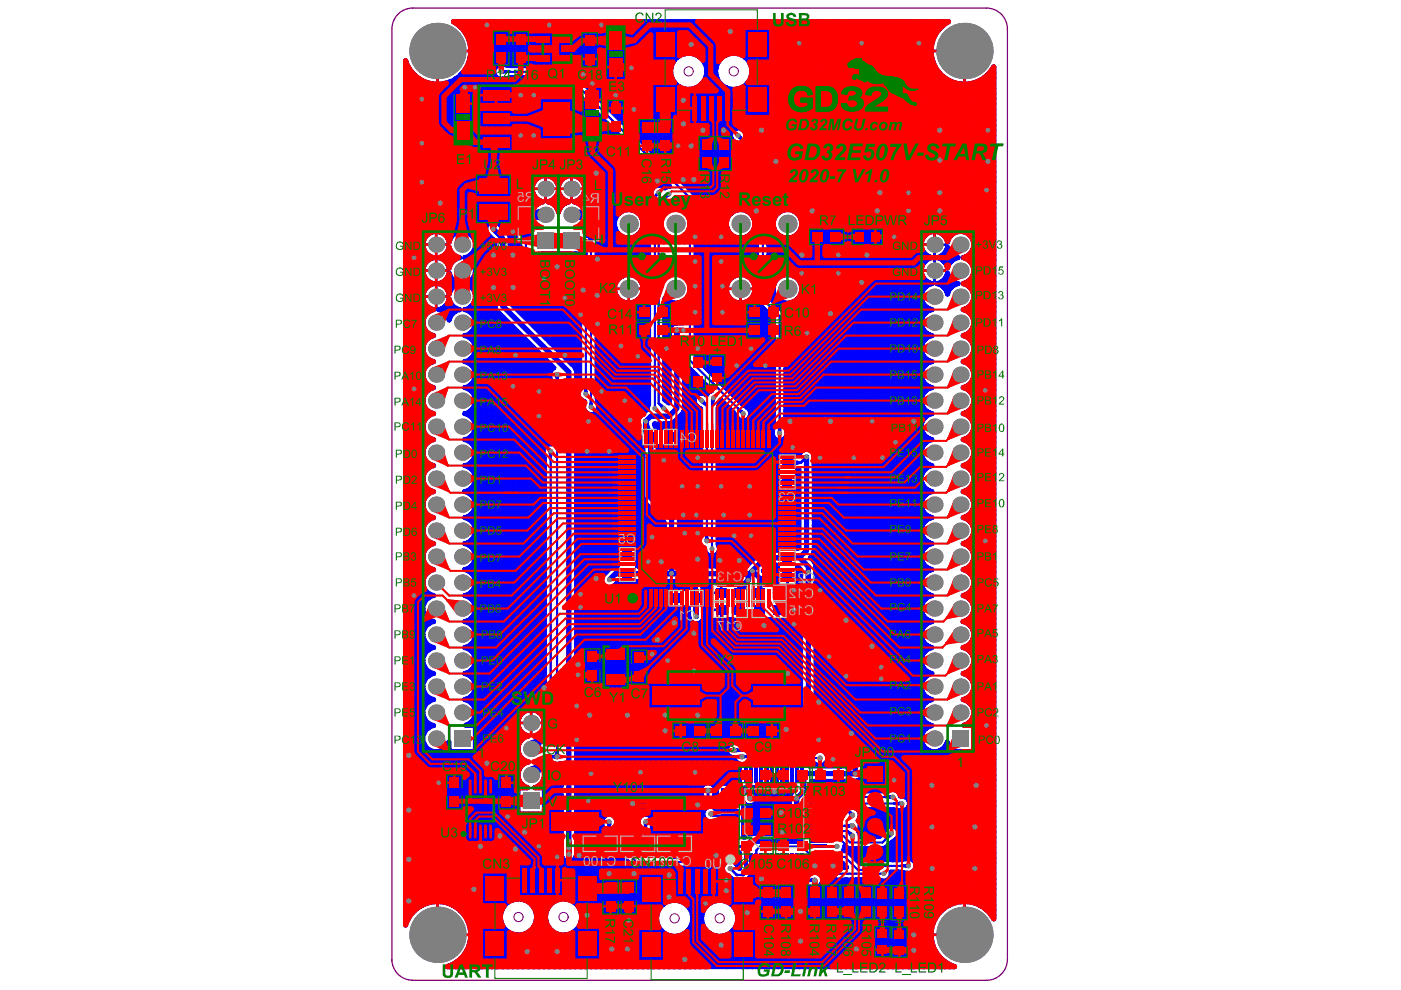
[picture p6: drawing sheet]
<svg xmlns="http://www.w3.org/2000/svg" width="297mm" height="210mm" viewBox="0 0 297 210" stroke-linecap="round" stroke-linejoin="round" font-family="sans-serif">
<path d="M87.5 1.7h121.7a4.4 4.4 0 0 1 4.4 4.5v197.2a4.4 4.4 0 0 1-4.5 4.4M87.6 1.7a4.4 4.4 0 0 0-4.5 4.4v197.6M83.1 203.4a4.4 4.4 0 0 0 4.4 4.4M87.2 207.8h122" fill="none" stroke="#800080" stroke-width=".28"/>
<g fill="none" stroke="#800080" stroke-width=".22">
<circle cx="146" cy="15.1" r=".98"/>
<circle cx="155.6" cy="15.1" r=".98"/>
<circle cx="109.9" cy="194.4" r=".98"/>
<circle cx="119.5" cy="194.4" r=".98"/>
<circle cx="143" cy="194.7" r=".98"/>
<circle cx="152.6" cy="194.7" r=".98"/>
</g>
<g fill="none" stroke="#00f" stroke-width="1.1">
<path d="M86 12.9a7.1 7.1 0 0 0 11.2 3.4 7.1 7.1 0 0 0-1.1-11.7h105a7.1 7.1 0 0 0-1.6 11.2 7.1 7.1 0 0 0 11.2-1.6v180.6a7.1 7.1 0 0 0-11.7-1.1 7.1 7.1 0 0 0 3.4 11.2h-107.6a7.1 7.1 0 0 0 2.9-11.7 7.1 7.1 0 0 0-11.7 2.9zM86 14.4h.6M86 15.5h1.4M86 16.6h2.7M86 17.7h5.2M86 18.8h35.2M86 19.9h36.3M86.7 14.4v180.2M87.8 15.8v177.4M88.9 16.7v175.6M90 17.3v33.2M91.1 17.7v31.7"/>
<path d="M92.2 17.9v31.2M93.3 17.9v31.3M94.3 17.7h25.8M94.4 17.7v32.1M95.5 17.3v33.2M96.6 4.6v.3M96.6 16.7v32.7M96.8 16.6h8.7M97.5 5.6h102.2M97.7 4.6v1.2M97.7 15.8v33.3M98 15.5h6.7"/>
<path d="M98.5 6.7h100.2M98.8 4.6v2.6M98.8 14.4v34.8M98.9 14.4h6M99.1 7.8h99M99.4 13.3h43.2M99.6 8.9h98.1M99.7 12.2h43.8M99.8 10h97.7M99.8 11.1h97.6M99.9 4.6v45.2M101 4.6v200.3"/>
<path d="M102.1 4.6v200.3M103.2 4.6v43M104.3 4.6v42.3M105.4 4.6v9.2M105.4 16.6v30.5M106.5 4.6v9M106.5 16.8v31.4M106.6 13.6l1.6 .3h11.3l.7 .2 27 26.9 .4 .9M106.6 16.8l1.6-.3h10.8l23 23-1.1 .3a1.6 1.6 0 0 0-2.7 .3l-.6 1.1-.1 .5v44l-.3 1.1-.4 .3a3.4 3.4 0 0 0-1.5 1.9l-.1 .3h-12.9M106.6 13.6a1.6 1.6 0 0 0-1.9 1.6 1.6 1.6 0 0 0 1.9 1.6M107.6 4.6v9.2M107.6 16.6v32.7"/>
<path d="M107.8 16.6h11.2M108.8 4.6v9.3M108.8 16.5v48.2M109.9 4.6v9.3M109.9 16.5v26.8M111 4.6v9.3M111 16.5v26.8M112.1 4.6v9.3M112.1 16.5v26.8M113.2 4.6v9.3M113.2 16.5v22.2M114.3 4.6v9.3"/>
<path d="M114.3 16.5v21.1M115.4 4.6v9.3M115.4 16.5v20.7M116.5 4.6v9.3M116.5 16.5v20.8M117.6 4.6v9.3M117.6 16.5v21.5M118.7 4.6v9.3M118.7 16.5v22.2M119.8 4.6v9.3M119.8 17.4v20.2M120.6 14.4h21.6"/>
<path d="M120.9 4.6v10.1M120.9 18.5v18.7M121.7 15.5h20.5M122 4.6v11.2M122 19.6v17.7M122.8 16.6h19.7M123.1 4.6v12.3M123.9 17.7h19.3M124.2 4.6v13.4M125 18.8h19.9M125.3 4.6v14.5M126.1 19.9h84.6"/>
<path d="M126.4 4.6v15.6M127.5 4.6v16.7M128.6 4.6v17.8M129.7 4.6v18.9M130.8 4.6v20M131.9 4.6v21.1M133 4.6v22.2M134.1 4.6v23.4M135.2 4.6v24.5M136.3 4.6v25.6M137.4 4.6v26.7M138.5 4.6v27.8"/>
<path d="M139.6 4.6v28.9M140.8 4.6v30M141.9 4.6v31.1M143 4.6v8.2M143 17.5v19.3M144.1 4.6v7.2M144.1 18.4v19.5M145.2 4.6v6.8M145.2 18.9v20.1M146.3 4.6v6.7M146.3 19v21.1M147.1 18.8h7.4"/>
<path d="M147.4 4.6v6.9M147.4 18.7v22.5M148.5 4.6v7.6h4.6M148.5 18.1v58.6M148.9 17.7h3.8M149.4 13.3h2.8M149.6 16.6h2.4M149.6 4.6v9.1M149.6 16.6v61.2M149.8 14.4h2M149.8 15.5h1.9M150.7 4.6v74.3"/>
<path d="M151.8 4.6v9.9M151.8 15.8v64.2M152.9 4.6v7.8M152.9 17.9v63.2M154 4.6v7M154 18.6v63.6M155.1 4.6v6.7M155.1 18.9v9M156.2 4.6v6.7M156.2 18.9v8.2M156.7 18.8h54M157.3 4.6v7.1"/>
<path d="M157.3 18.6v8.8M158 12.2h39.5M158.4 4.6v7.9M159 13.3h38.9M159.1 16.6h41.3M159.3 14.4h39.1M159.4 15.5h39.8M159.5 4.6v25.3M160.6 4.6v26.4M161.7 4.6v27.5M162.8 4.6v28.6M163.9 4.6v59.2"/>
<path d="M165 4.6v40.5M166.1 4.6v39.9M167.2 4.6v39.8M168.3 4.6v40.2M169.4 4.6v41.1M170.5 4.6v90.7M171.7 4.6v90.8M172.8 4.6v114.6M173.9 4.6v144.7M175 4.6v145.8M176.1 4.6v146.9M177.2 4.6v148"/>
<path d="M178.3 4.6v149.1M179.4 4.6v150.2M180.5 4.6v151.3M181.6 4.6v152.4M182.7 4.6v153.6M183.8 4.6v163.1M184.9 4.6v163.1M186 4.6v163.1M187.1 4.6v163.1M188.2 4.6v162.9M189.3 4.6v162.8M190.4 4.6v163.2"/>
<path d="M191.5 4.6v164.2M192.6 4.6v165M193.7 4.6v177.8M194.8 4.6v200.3M195.9 4.6v45.5M197 4.6v44.7M198.1 4.6v3.1M198.1 13.9v35.2M199.2 4.6v1.5M199.2 15.6v33.7M200.3 4.6v.5M200.3 16.5v33.6"/>
<path d="M201.4 17.2v32.9M202.5 17.6v31.7M202.9 17.7h-44.5v10.9M203.7 17.8v31.3M204.8 17.9v31.4M205.9 17.7v32.4M206.1 17.7h4.6M207 17.4v174.2M208.1 16.9v175.2M208.5 16.6h2.2M209.2 16.1v176.8M209.8 15.5h.9"/>
<path d="M210.3 14.9v179.2M86 38.6h27.2M86 39.7h26.8M86 37.5h28.3M86 36.4h52.9M86 33.1h49.6M86 34.2h50.7M86 32h48.5M86 27.6h44.1M86 28.7h45.2M86 29.8h46.3M86 24.3h40.7"/>
<path d="M86 25.4h41.8M86 23.2h39.6M86 21h37.4M86 26.5h42.9M86 30.9h47.4M86 22.1h38.5M86 35.3h51.8M117 37.5h2.8M118.1 38.6h.6M122.5 37.5h17.5M123.1 20.7v17.3M123.6 38.6h17.5"/>
<path d="M124 39.7h14.5M124.2 21.8v21.5M125.3 22.9v20.4M126.4 24v19.3M127.2 21h83.5M127.5 25.1v151.7M128.3 22.1h82.4M128.6 26.2v95M129.4 23.2h81.3M129.7 27.3v92.9M130.5 24.3h80.2M130.8 28.4v17.3"/>
<path d="M131.6 25.4h79.1M131.9 29.5v15.3M132.7 26.5h78M133 30.6v13.8M133.8 27.6h21.5M134.1 31.7v12.8M134.9 28.7h20M135.2 32.8v12.3M136 29.8h19.3M136.3 33.9v53.7M137.1 30.9h19.6M137.4 35v50.8"/>
<path d="M138.2 32h19.7M138.5 36.1v3.6M139.3 33.1h19.7M139.6 37.2v2M140.4 34.2h19.7M140.8 38.3v1.4M140.8 39.7h.2M141.5 35.3h18.9M142.6 36.4h17.8M143.7 37.5h16.7M144.8 38.6h15.6M145.9 39.7h14.5"/>
<path d="M155.1 29.5v15.6M156.2 30.5v14M157.3 31.4v13M157.6 27.6h53.1M158.4 32.5v12.3M158.5 28.7h52.2M159.5 29.8h51.2M159.5 33.6v12.1M160.6 30.9h50.1M161.7 32h49M162.8 33.1h47.9M163 38.6h47.7"/>
<path d="M163 39.7h47.7M163 37.5h47.7M163 36.4h47.7M163 34.2h47.7M163 35.3h47.7M86 58.5h3.9M86 56.3h3.9M86 50.8h3.9M86 59.6h4.7M86 49.7h4.7M86 47.5h17.4M86 46.4h23.4"/>
<path d="M86 45.3h23.4M86 55.2h4.7M86 54.1h4.7M86 53h3.9M86 48.6h17M86 51.9h3.7M86 41.9h27.6M86 57.4h3.7M86 44.2h23.4M86 43h28.3M86 40.8h27M90 53.2v2.9"/>
<path d="M90 58.7v2.9M91.1 54.3v.6M91.1 59.8v.6M93 54.6a2.81 2.81 0 0 0 2.2-2.2 2.81 2.81 0 0 0 2.2 2.2 2.81 2.81 0 0 0-2.2 2.2 2.81 2.81 0 0 0-2.2-2.2zM94.2 59.6h2M94.2 49.7h2M94.2 55.2h2M94.2 54.1h2M94.4 53.9v1.4M94.4 59.4v1.4M95.1 58.5h.3M95.1 56.3h.3"/>
<path d="M95.1 50.8h.3M95.1 53h.3M95.5 53.2v2.9M95.5 58.7v2.9M96.6 54.3v.6M96.6 59.8v.6M99.7 59.6h5.2M99.7 49.7h3.7M99.7 55.2h5.2M99.7 54.1h5.2M99.9 53.9v1.4M99.9 59.4v1.4"/>
<path d="M100.6 58.5h4.3M100.6 56.3h4.3M100.6 50.8h3.9M100.6 53h4.3M100.8 51.9a2.81 2.81 0 0 0-2.5-2.8 2.81 2.81 0 0 0-3.1 2.2 2.81 2.81 0 0 0-4.7-1.4 2.81 2.81 0 0 0 1.4 4.7 2.81 2.81 0 0 0-2.2 2.8 2.81 2.81 0 0 0 2.2 2.7 2.81 2.81 0 0 0-2.2 2.8 2.81 2.81 0 0 0 2.2 2.7 2.81 2.81 0 0 0-2.2 2.8 2.81 2.81 0 0 0 2.2 2.8 2.81 2.81 0 0 0-2.2 2.7 2.81 2.81 0 0 0 2.2 2.8 2.81 2.81 0 0 0-2.2 2.7 2.81 2.81 0 0 0 2.2 2.8 2.81 2.81 0 0 0-2.2 2.7 2.81 2.81 0 0 0 2.2 2.8 2.81 2.81 0 0 0-2.2 2.7 2.81 2.81 0 0 0 2.2 2.8 2.81 2.81 0 0 0-2.2 2.8 2.81 2.81 0 0 0 2.2 2.7 2.81 2.81 0 0 0-2.2 2.8 2.81 2.81 0 0 0 2.2 2.7 2.81 2.81 0 0 0-2.2 2.8 2.81 2.81 0 0 0 2.2 2.7 2.81 2.81 0 0 0-2.2 2.8 2.81 2.81 0 0 0 2.2 2.7 2.81 2.81 0 0 0-2.2 2.8 2.81 2.81 0 0 0 2.2 2.8 2.81 2.81 0 0 0-2.2 2.7 2.81 2.81 0 0 0 2.2 2.8 2.81 2.81 0 0 0-2.2 2.7 2.81 2.81 0 0 0 2.2 2.8 2.81 2.81 0 0 0-2.2 2.7 2.81 2.81 0 0 0 2.2 2.8 2.81 2.81 0 0 0-2.2 2.8 2.81 2.81 0 0 0 2.2 2.7 2.81 2.81 0 0 0-2.2 2.8 2.81 2.81 0 0 0 2.2 2.7 2.81 2.81 0 0 0-2.2 2.8 2.81 2.81 0 0 0 2.2 2.7 2.81 2.81 0 0 0-1.5 4.7 2.81 2.81 0 0 0 4.8-1.1v2h5.6v-5.6h-2a2.81 2.81 0 0 0 2-2.7M100.8 57.4a2.81 2.81 0 0 1-2.3 2.7 2.81 2.81 0 0 1 2.3 2.8M100.8 51.9a2.81 2.81 0 0 1-2.3 2.7 2.81 2.81 0 0 1 2.3 2.8M100.8 51.9h4.1M100.8 57.4h4.1M103.2 49.5v155.4M104.3 50.6v154.3M104.6 48.6l1.9 1.9v14.3l14.1 14.1v102.2"/>
<path d="M105.8 47.5h3.6M107 48.6h2.4M108 49.7h1.4M108.2 58.5h7.5M108.2 56.3h5.3M108.2 50.8h1.2M108.2 59.6h8.6M108.2 55.2h4.2M108.2 54.1h3.1M108.2 53h2.1M108.2 51.9h1.9M108.2 57.4h6.4"/>
<path d="M109.9 51.6v14.2M111 53.7v13.2M112.1 54.8v13.2M113.2 41.3v2M113.2 55.9v13.2M113.6 43.3h-4.2v8.3h.6l.3 1.3 .3 .5 12.3 12.2v16M113.6 43.4h.2M113.9 43.3l1.2-.5a2.81 2.81 0 0 1-1.4-4.8 2.81 2.81 0 0 1 4.7 1.5 2.81 2.81 0 0 1 4.8-1.5 2.81 2.81 0 0 1-1.5 4.8l1.2 .5M114.3 42.5v.6M114.3 57v13.2M115 54.1h9M115.4 53.9v.5"/>
<path d="M115.4 58.1v13.2M116.1 55.2h7.9M116.2 42.8a2.81 2.81 0 0 0 2.2-2.2 2.81 2.81 0 0 0 2.2 2.2 2.81 2.81 0 0 0-2.2 2.2 2.81 2.81 0 0 0-2.2-2.2zM116.5 53.9v1.6M116.5 59.2v13.2M117 43h2.8M117.2 56.3h6.8M117.6 42.1v1.4M117.6 53.9v2.7M117.7 41.9h1.4M118.1 44.2h.6M118.3 57.4h5.7"/>
<path d="M118.5 53.9h5.5M118.7 41.3v2.9M118.7 53.9v3.8M119.5 58.5h4.5M119.8 42.5v.6M119.8 53.9v4.9M120.6 59.6h3.4M120.9 53.9v6M122 53.9v7.1M122.5 43h15M123.1 42.1v1.3M123.1 53.9v8.2"/>
<path d="M123.2 43.3h4.2v8.3h-.6l-.2 .4v32.4l.3 1.6M123.2 43.4h-.2M123.2 41.9h14.3M123.9 40.8h13.9M124 52v11l-9.2-9.1h3.6M126.6 58.5h5.4M126.6 56.3h10.9M126.6 59.6h4.2M126.6 55.2h10.9M126.6 54.1h10.9M126.6 53h10.9M126.6 57.4h10.9"/>
<path d="M126.7 51.9h10.8M127.4 50.8h10.1M127.4 49.7h3.8M127.4 47.5h2.9M127.4 46.4h3.1M127.4 45.3h3.8M127.4 48.6h3.1M127.4 44.2h10.1M130.8 49.2v10.3M131.9 50.2v8.3M133 50.5v7.7M134.1 50.4v7.9"/>
<path d="M134.6 58.5h2.9M135.2 49.8v9.1M135.4 49.7h2.1M135.4 45.3h2.1M135.8 59.6h1.7M136.1 46.4h1.4M136.1 48.6h1.4M136.3 47.5h1.2M147 40.8h13.4M147.6 58.5h8.2M147.6 56.3h12.8M147.6 50.8h12.8"/>
<path d="M147.6 59.6h6.9M147.6 49.7h7.3M147.6 47.5h6.4M147.6 46.4h6.6M147.6 45.3h7.3M147.6 55.2h12.8M147.6 54.1h12.8M147.6 53h12.8M147.6 41.9v33.9l9.7 9.8M147.6 48.6h6.6M147.6 51.9h12.8M147.6 41.9h12.8"/>
<path d="M147.6 57.4h12.8M147.6 44.2h12.8M147.6 43h12.8M155.1 49.8v9.1M156.2 50.4v7.9M157.3 50.5v7.7M158.3 58.5h2.1M158.4 50.2v8.3M159.1 49.7h1.3M159.1 45.3h1.3M159.5 49.2v10.3M159.6 59.6h.8"/>
<path d="M159.9 46.4h.5M159.9 48.6h.5M160.1 47.5h.3M163 58.5h2.7M163 56.3h32.5M163 50.8h32.5M163 59.6h1.4M163 49.7h1.9M163 47.5h.9M163 46.4h1.1M163 45.3h1.9M163 55.2h33.4"/>
<path d="M163 54.1h33.4M163 53h32.5M163 48.6h1.1M163 51.9h32.3M163 41.9h47.7M163 57.4h32.3M163 44.2h47.7M163 43h47.7M163 40.8h47.7M165 49.8v9.1M166.1 50.4v7.9M167.2 50.5v7.7"/>
<path d="M168.2 58.5h27.3M168.3 50.2v8.3M169 49.7h27.4M169 45.3h41.7M169.4 49.2v10.3M169.5 59.6h26.9M169.8 46.4h40.9M169.8 48.6h40.9M170 47.5h40.7M195.9 53.6v2M195.9 59.1v2M197 54.5v.3"/>
<path d="M197 60v.3M198.7 54.6a2.81 2.81 0 0 0 2.2-2.2 2.81 2.81 0 0 0 2.2 2.2 2.81 2.81 0 0 0-2.2 2.2 2.81 2.81 0 0 0-2.2-2.2zM199.2 54.5v.3M199.2 60v.3M199.9 59.6h2M199.9 49.7h2M199.9 55.2h2M199.9 54.1h2M200.3 53.6v2M200.3 59.1v2M200.7 58.5h.4M200.7 56.3h.4"/>
<path d="M200.7 50.8h.4M200.7 53h.4M201.4 53.6v2M201.4 59.1v2M202.5 54.5v.3M202.5 60v.3M204.8 54.5v.3M204.8 60v.3M205.4 59.6h5.3M205.4 49.7h5.3M205.4 55.2h5.3M205.4 54.1h5.3"/>
<path d="M205.9 53.6v2M205.9 59.1v2M206.2 58.5h4.5M206.2 56.3h4.5M206.2 50.8h4.5M206.2 53h4.5M206.5 51.9a2.81 2.81 0 0 0-2.6-2.8 2.81 2.81 0 0 0-3 2.2 2.81 2.81 0 0 0-4.8-1.4 2.81 2.81 0 0 0 1.5 4.7 2.81 2.81 0 0 0-2.3 2.8 2.81 2.81 0 0 0 2.3 2.7 2.81 2.81 0 0 0-2.3 2.8 2.81 2.81 0 0 0 2.3 2.7 2.81 2.81 0 0 0-2.3 2.8 2.81 2.81 0 0 0 2.3 2.8 2.81 2.81 0 0 0-2.3 2.7 2.81 2.81 0 0 0 2.3 2.8 2.81 2.81 0 0 0-2.3 2.7 2.81 2.81 0 0 0 2.3 2.8 2.81 2.81 0 0 0-2.3 2.7 2.81 2.81 0 0 0 2.3 2.8 2.81 2.81 0 0 0-2.3 2.7 2.81 2.81 0 0 0 2.3 2.8 2.81 2.81 0 0 0-2.3 2.8 2.81 2.81 0 0 0 2.3 2.7 2.81 2.81 0 0 0-2.3 2.8 2.81 2.81 0 0 0 2.3 2.7 2.81 2.81 0 0 0-2.3 2.8 2.81 2.81 0 0 0 2.3 2.7 2.81 2.81 0 0 0-2.3 2.8 2.81 2.81 0 0 0 2.3 2.7 2.81 2.81 0 0 0-2.3 2.8 2.81 2.81 0 0 0 2.3 2.8 2.81 2.81 0 0 0-2.3 2.7 2.81 2.81 0 0 0 2.3 2.8 2.81 2.81 0 0 0-2.3 2.7 2.81 2.81 0 0 0 2.3 2.8 2.81 2.81 0 0 0-2.3 2.7 2.81 2.81 0 0 0 2.3 2.8 2.81 2.81 0 0 0-2.3 2.8 2.81 2.81 0 0 0 2.3 2.7 2.81 2.81 0 0 0-2.3 2.8 2.81 2.81 0 0 0 2.3 2.7 2.81 2.81 0 0 0-2.3 2.8 2.81 2.81 0 0 0 2.3 2.7 2.81 2.81 0 0 0-1.5 4.7 2.81 2.81 0 0 0 4.7-1.1v2h5.7v-5.6h-2.1a2.81 2.81 0 0 0 2.1-2.7M206.5 57.4a2.81 2.81 0 0 1-2.3 2.7 2.81 2.81 0 0 1 2.3 2.8M206.5 51.9a2.81 2.81 0 0 1-2.3 2.7 2.81 2.81 0 0 1 2.3 2.8M206.5 51.9h4.2M206.5 57.4h4.2M86 67.3h3.9"/>
<path d="M86 64h3.9M86 62.9h3.7M86 60.7h4.7M86 61.8h3.9M86 78.3h3.9M86 77.2h4.7M86 76.1h4.7M86 73.9h3.7M86 72.8h3.9M86 71.7h4.7M86 68.4h3.7M86 69.5h3.9"/>
<path d="M86 65.1h4.7M86 79.4h3.7M86 75h3.9M86 70.6h4.7M86 66.2h4.7M90 64.2v2.9M90 69.7v2.9M90 75.2v2.9M91.1 65.3v.7M91.1 70.9v.6M91.1 76.4v.6M93 65.6a2.81 2.81 0 0 0 2.2-2.2 2.81 2.81 0 0 0 2.2 2.2 2.81 2.81 0 0 0-2.2 2.2 2.81 2.81 0 0 0-2.2-2.2z"/>
<path d="M93 60.1a2.81 2.81 0 0 0 2.2-2.2 2.81 2.81 0 0 0 2.2 2.2 2.81 2.81 0 0 0-2.2 2.2 2.81 2.81 0 0 0-2.2-2.2zM94.2 60.7h2M94.2 65.1h2M94.2 66.2h2M94.4 64.9v1.5M95.1 67.3h.3M95.1 64h.3M95.1 61.8h.3M95.5 64.2v2.9M96.6 65.3v.7M99.7 60.7h5.2M99.7 77.2h16.9"/>
<path d="M99.7 76.1h15.8M99.7 71.7h11.4M99.7 65.1h5.2M99.7 70.6h10.3M99.7 66.2h5.9M99.9 64.9v1.5M99.9 70.4v1.5M99.9 76v1.4M100.6 67.3h6.1M100.6 64h4.3M100.6 61.8h4.3M100.6 78.3h16.4"/>
<path d="M100.6 72.8h11.6M100.6 69.5h8.3M100.6 75h13.8M100.8 62.9a2.81 2.81 0 0 1-2.3 2.7 2.81 2.81 0 0 1 2.3 2.8M100.8 79.4a2.81 2.81 0 0 1-2.3 2.8 2.81 2.81 0 0 1 2.3 2.7M100.8 73.9a2.81 2.81 0 0 1-2.3 2.8 2.81 2.81 0 0 1 2.3 2.7M100.8 68.4a2.81 2.81 0 0 1-2.3 2.8 2.81 2.81 0 0 1 2.3 2.7M100.8 62.9h4.1M100.8 73.9h12.5M100.8 68.4h7M100.8 79.4h15.7M105.4 66.1v138.8"/>
<path d="M106.5 67.2v125.4M107.6 68.3v123M108.2 64h13M108.2 62.9h11.9M108.2 60.7h9.7M108.2 61.8h10.8M108.8 69.4v121.4M109.2 65.1h13.1M109.9 70.5v82.2M110.3 66.2h12.6M111 71.6v79.4M111.4 67.3h11.5"/>
<path d="M112.1 72.7v77.8M112.5 68.4h10.4M113.2 73.8v76.7M113.6 69.5h9.3M114.3 74.9v76.1M114.7 70.6h8.2M115.4 76v18.9h-14.8M115.8 71.7h7.1M116.5 77.1v17M116.9 72.8h6M117.6 60.4v13.1M118 73.9h4.9"/>
<path d="M118.7 61.5v13.1M119.1 75h3.8M119.8 62.6v13.1M120.2 76.1h2.7M120.9 63.7v13.1M121.3 77.2h1.6M121.7 60.7h2.3M122 64.8v13.2M122.2 78.3h.7M122.3 79.4h.6M122.8 61.8h1.2M126.6 67.3h10.9"/>
<path d="M126.6 64h5.4M126.6 62.9h4.2M126.6 60.7h3.7M126.6 61.8h3.7M126.6 78.3h10.9M126.6 77.2h10.9M126.6 76.1h10.9M126.6 73.9h10.9M126.6 72.8h10.9M126.6 71.7h10.9M126.6 68.4h10.9M126.6 69.5h10.9"/>
<path d="M126.6 65.1h10.9M126.6 79.4h10.9M126.6 75h10.9M126.6 70.6h10.9M126.6 66.2h10.9M130.8 63v57M131.9 63.9v51.6M133 64.3v51.2M134.1 64.2v51.3M134.6 64h2.9M135.2 63.6v56.4M135.8 62.9h1.7"/>
<path d="M136.3 60.7h1.2M136.3 61.8h1.2M141 67.3h3.9M141 64h1M141 78.3h.9M141 77.2h.9M141 76.1h.9M141 73.9h.9M141 72.8h.9M141 71.7h.9M141 68.4h3.9M141 69.5h1"/>
<path d="M141 65.1h3.9M141 79.4h.9M141 75h.9M141 70.6h.9M141 66.2h3.9M141.9 63.9v21.5M143 64.3v4.2M143.5 68.4a1.65 1.65 0 0 0-1.6 1.7M144.1 64.2v4.2M144.5 64h.4M144.9 70.1h-1.4v16.5l-1.6 1.6h-3.9l-1.1 1.1M144.9 68.4v-4.7a3 3 0 0 1-3.9-.4v21.5l.8 .6"/>
<path d="M145.2 78.3h1.1M145.2 79.4h2.2M146.3 78.3v41.7M147.4 79.4v4.7M147.6 67.3h16.1M147.6 64h8.2M147.6 62.9h6.9M147.6 60.7h6.4M147.6 61.8h6.4M147.6 73.9h16.4M147.6 72.8h16.4M147.6 71.7h16.4"/>
<path d="M147.6 68.4h16.4M147.6 69.5h16.4M147.6 65.1h13.9M147.6 75h16.4M147.6 70.6h16.4M147.6 66.2h15M147.9 76.1h16.1M149 77.2h15M150.1 78.3h13.9M151.2 79.4h12.8M155.1 63.6v19.7M156.2 64.2v20.2"/>
<path d="M157.3 64.3v21.2M158.3 64h2.2M158.4 63.9v22.4M159.5 63v55.7M159.6 62.9h.8M160 60.7h.4M160 61.8h.4M160.6 64.2v53.4M161.7 65.3v51.4M162.8 66.4v50.2M163 62.9v-29.2l-.3-.7-3.8-3.7-1.1-1.5a1.6 1.6 0 0 0-2.5-.2 1.6 1.6 0 0 0 .2 2.4l1.5 1.2 3.4 3.3v28.9l.4 1 3.2 3.2v22.3l-.3 1.6M163 62.9l3.2 3.2 .4 .7v23.1l.3 1.6"/>
<path d="M163 62.9h1.4M163 60.7h1M163 61.8h1M163.9 67.5v22.8M164.1 64h1.6M165 63.6v1.3M165.2 65.1h31.2M166.1 64.2v1.8M166.3 66.2h30.1M166.6 67.3h28.9M166.6 78.3h28.9M166.6 77.2h29.8"/>
<path d="M166.6 76.1h29.8M166.6 73.9h28.7M166.6 72.8h28.9M166.6 71.7h29.8M166.6 68.4h28.7M166.6 69.5h28.9M166.6 79.4h28.7M166.6 75h28.9M166.6 70.6h29.8M167.2 64.3v31.6M168.2 64h27.3M168.3 63.9v32"/>
<path d="M169.4 63v33.3M169.5 62.9h25.8M169.9 60.7h26.5M169.9 61.8h25.6M195.9 64.6v2.1M195.9 70.1v2.1M195.9 75.7v2M197 65.5v.3M197 71v.3M197 76.5v.3M198.7 60.1a2.81 2.81 0 0 0 2.2-2.2 2.81 2.81 0 0 0 2.2 2.2 2.81 2.81 0 0 0-2.2 2.2 2.81 2.81 0 0 0-2.2-2.2zM199.9 60.7h2"/>
<path d="M200.7 61.8h.4M204.8 65.5v.3M204.8 71v.3M204.8 76.5v.3M205.4 60.7h5.3M205.4 77.2h5.3M205.4 76.1h5.3M205.4 71.7h5.3M205.4 65.1h5.3M205.4 70.6h5.3M205.4 66.2h5.3M205.9 64.6v2.1"/>
<path d="M205.9 70.1v2.1M205.9 75.7v2M206.2 67.3h4.5M206.2 64h4.5M206.2 61.8h4.5M206.2 78.3h4.5M206.2 72.8h4.5M206.2 69.5h4.5M206.2 75h4.5M206.5 62.9a2.81 2.81 0 0 1-2.3 2.7 2.81 2.81 0 0 1 2.3 2.8M206.5 79.4a2.81 2.81 0 0 1-2.3 2.8 2.81 2.81 0 0 1 2.3 2.7M206.5 73.9a2.81 2.81 0 0 1-2.3 2.8 2.81 2.81 0 0 1 2.3 2.7"/>
<path d="M206.5 68.4a2.81 2.81 0 0 1-2.3 2.8 2.81 2.81 0 0 1 2.3 2.7M206.5 62.9h4.2M206.5 73.9h4.2M206.5 68.4h4.2M206.5 79.4h4.2M86 84.9h3.7M86 96h3.7M86 98.2h4.7M86 99.3h4.7M86 94.9h3.9M86 93.8h4.7M86 90.4h3.7"/>
<path d="M86 91.6h3.9M86 89.3h3.9M86 86h3.9M86 87.1h4.7M86 82.7h4.7M86 80.5h3.9M86 81.6h4.7M86 97.1h3.9M86 92.7h4.7M86 83.8h3.9M86 88.2h4.7M90 80.7v2.9"/>
<path d="M90 86.3v2.8M90 91.8v2.8M90 97.3v2.8M91.1 81.9v.6M91.1 87.4v.6M91.1 92.9v.6M91.1 98.4v.6M99.7 98.2h15.7M99.7 99.3h15.7M99.7 93.8h17.1M99.7 87.1h17.1M99.7 82.7h17.1"/>
<path d="M99.7 81.6h17.1M99.7 92.7h17.1M99.7 88.2h17.1M99.9 81.5v1.4M99.9 87v1.4M99.9 92.5v1.4M99.9 98v1.4M100.6 91.6h16.2M100.6 89.3h16.2M100.6 86h16.2M100.6 80.5h16.1M100.6 97.1h14.7"/>
<path d="M100.6 83.8h16.2M100.8 84.9a2.81 2.81 0 0 1-2.3 2.8 2.81 2.81 0 0 1 2.3 2.7M100.8 96a2.81 2.81 0 0 1-2.3 2.7 2.81 2.81 0 0 1 2.3 2.8M100.8 90.4a2.81 2.81 0 0 1-2.3 2.8 2.81 2.81 0 0 1 2.3 2.8M100.8 84.9h16M100.8 96h14.4M100.8 90.4h16M115.4 97.2v55.5M122.3 84.9h1.1M122.3 96h14M122.3 98.2h14M122.3 99.3h14"/>
<path d="M122.3 94.9h14M122.3 93.8h13.4M122.3 90.4h12.9M122.3 91.6h12.9M122.3 86h1.4M122.3 87.1h1.6M122.3 82.7h.4M122.3 80.5h.6M122.3 81.6h.6M122.3 97.1h14M122.3 92.7h13.3M122.3 83.8h.3"/>
<path d="M122.3 88.2h13.4M122.9 81.6l-.3 1.7a1.6 1.6 0 0 0 1.3 1.8l-.2 .9M123.1 84.7v108.4M123.7 86a1.6 1.6 0 0 0 1.6 1.9 1.6 1.6 0 0 0 1.6-1.9M124.2 87.5v89.3M125.3 87.9v88.9M126.4 87.5v89.3M126.6 82.7h10.9M126.6 80.5h10.9M126.6 81.6h10.9M126.6 83.8h10.9M126.7 87.1h10.1"/>
<path d="M126.7 84.9h10.8M126.9 86h10.4M135.2 91.6l.2 .6 .3 .6M135.7 92.8v2h.6v11.1l.5 .8 4 4v9.3h-5.6M136.9 89.3v2.3l1 1.1v12.8l4.5 4.5v11.6M136.9 89.3l1 3.4M138.9 90.4h9.6M139.6 94.8v10.1l4 3.9 .3 .6 .2 .6M139.6 96h8.9M139.6 98.2h8.9M139.6 99.3h8.9M139.6 94.9h8.9"/>
<path d="M139.6 97.1h8.9M139.6 89.9v.6M139.7 94.8h4.3M140.8 89.9v.6M140.8 94.8v11.2M141 82.7h.9M141 80.5h.9M141 81.6h.9M141 83.8h.9M141.2 84.9h.7M141.9 89.9h-3.1l.2 .6h5M141.9 89.9v.6"/>
<path d="M141.9 94.8v12.3M143 89.5v1M143 94.8v13.4M143.1 89.3h5.4M144 93.8h4.5M144 91.6h4.5M144 92.7h4.5M144.1 88.4v31.6h14.1l3-2.9 .5-.4 3.1-.1v-.6h4.3v.3l.3-.3v-16.4l-.3 .1M144.2 88.2h4.3M145.1 87.1h3.4M145.2 86.6l-.3 .9-1.9 1.9-.5 .4-.6 .1M145.2 84.9h2"/>
<path d="M145.2 86h2.4M145.2 82.7h5.5M145.2 80.5h3.3M145.2 81.6h4.4M145.2 83.8h2.4M147.4 85.7v34.3M148.5 80.5v2.9M148.5 86.7v26.4M149.6 81.6v2M150.7 82.7v.2M152.3 80.5h11.7M152.3 96h17.3"/>
<path d="M152.3 92.7l11.6-.1v24M152.3 98.2h12.5M152.3 99.3h12.5M152.3 94.9h43.2M152.3 93.8h44.1M152.3 90.4h11.6M152.3 91.6h11.4M152.3 89.3h11.7M152.3 87.1h2.9M152.3 97.1h12.5M152.3 88.2h3.7M152.4 86h1.7"/>
<path d="M152.7 84.9h.2M152.8 84.9l-.5 1.6v29a1.6 1.6 0 0 1-.9 2.4 1.6 1.6 0 0 1-2-1.7 1.6 1.6 0 0 1-1.1-1.8l.2-1.6v-26.1a1.86 1.86 0 0 1-1-2.8 1.6 1.6 0 0 1 2.3-.2l.4-.5 .6-.4-5.6-5.7v42.9M152.8 84.8l2.7 2.6 .7 1.2a1.6 1.6 0 0 0 2.5 .2 1.6 1.6 0 0 0-.3-2.5M152.9 84.9v35.1M153.4 81.6h10.6M154 86v34M154.5 82.7h9.5M155.1 87.1v32.9M155.6 83.8h8.4M156.2 88.5v31.5M156.7 84.9h7.3M157.3 89.3v30.7"/>
<path d="M157.3 85.6l1.1 .7M158 86h6M158.4 89.1v30.7M159.1 87.1h4.9M159.1 88.2h4.9M163.7 91.5a1.6 1.6 0 0 0 1.6 1.9 1.6 1.6 0 0 0 1.6-1.9M164.8 95.9v8.3h4.3v-4.4M165 93.4v2.5M166.1 93.2v2.7M166.6 84.9h28.7M166.6 89.3h28.9M166.6 86h28.9"/>
<path d="M166.6 87.1h29.8M166.6 82.7h29.8M166.6 80.5h28.9M166.6 81.6h29.8M166.6 83.8h28.9M166.6 88.2h29.8M166.7 92.7h29.7M166.7 90.4h28.6M166.9 91.6h28.6M169.1 95.9v.6l.2 .1M169.4 96.6a1.66 1.66 0 0 1 1.8-1.4 1.66 1.66 0 0 1 1.5 1.7v19.8l-.3 .9-.6 .6a2.46 2.46 0 0 1 1.2 1.9v28.4l9.7 9.6 .3 1v4.9a1.65 1.65 0 0 1-1.7 1.7h-9.2v.4h4.4v1.1M171 96.9v19.8l-1.5 1.5"/>
<path d="M172.4 96h22.9M172.7 98.2h23.7M172.7 99.3h23.7M172.7 97.1h22.8M195.9 81.2v2M195.9 86.7v2M195.9 92.2v2M195.9 97.7v2M197 82v.4M197 87.5v.4M197 93v.4M197 98.5v.4"/>
<path d="M204.8 82v.4M204.8 87.5v.4M204.8 93v.4M204.8 98.5v.4M205.4 98.2h5.3M205.4 99.3h5.3M205.4 93.8h5.3M205.4 87.1h5.3M205.4 82.7h5.3M205.4 81.6h5.3M205.4 92.7h5.3M205.4 88.2h5.3"/>
<path d="M205.9 81.2v2M205.9 86.7v2M205.9 92.2v2M205.9 97.7v2M206.2 94.9h4.5M206.2 91.6h4.5M206.2 89.3h4.5M206.2 86h4.5M206.2 80.5h4.5M206.2 97.1h4.5M206.2 83.8h4.5M206.5 84.9a2.81 2.81 0 0 1-2.3 2.8 2.81 2.81 0 0 1 2.3 2.7"/>
<path d="M206.5 96a2.81 2.81 0 0 1-2.3 2.7 2.81 2.81 0 0 1 2.3 2.8M206.5 90.4a2.81 2.81 0 0 1-2.3 2.8 2.81 2.81 0 0 1 2.3 2.8M206.5 84.9h4.2M206.5 96h4.2M206.5 90.4h4.2M86 103.7h4.7M86 102.6h3.9M86 100.4h3.9M86 101.5h3.7M86 118h3.7M86 116.9h3.9M86 115.8h4.7"/>
<path d="M86 113.6h3.9M86 112.5h3.7M86 111.4h3.9M86 107h3.7M86 108.1h3.9M86 109.2h4.7M86 104.8h4.7M86 119.1h3.9M86 114.7h4.7M86 110.3h4.7M86 105.9h3.9M90 102.8v2.9"/>
<path d="M90 108.3v2.9M90 113.8v2.9M90 119.3v2.9M91.1 103.9v.6M91.1 109.4v.6M91.1 114.9v.7M99.7 103.7h15.7M99.7 115.8h15.7M99.7 109.2h15.7M99.7 104.8h15.7M99.7 114.7h15.7M99.7 110.3h15.7"/>
<path d="M99.9 103.5v1.4M99.9 109v1.4M99.9 114.5v1.5M100.6 102.6h14.8M100.6 100.4h14.8M100.6 116.9h14.8M100.6 113.6h14.8M100.6 111.4h14.8M100.6 108.1h14.8M100.6 119.1h14.8M100.6 105.9h14.8M100.8 107a2.81 2.81 0 0 1-2.3 2.7 2.81 2.81 0 0 1 2.3 2.8"/>
<path d="M100.8 118a2.81 2.81 0 0 1-2.3 2.8 2.81 2.81 0 0 1 2.3 2.7M100.8 112.5a2.81 2.81 0 0 1-2.3 2.7 2.81 2.81 0 0 1 2.3 2.8M100.8 101.5a2.81 2.81 0 0 1-2.3 2.7 2.81 2.81 0 0 1 2.3 2.8M100.8 101.5h14.6M100.8 118h14.6M100.8 112.5h14.6M100.8 107h14.6M122.3 103.7h14M122.3 102.6h14M122.3 100.4h14M122.3 101.5h14M122.3 118h8.6"/>
<path d="M122.3 116.9h8.6M122.3 115.8h8.6M122.3 113.6h18.5M122.3 112.5h18.5M122.3 111.4h18.5M122.3 107h14.7M122.3 108.1h15.8M122.3 109.2h16.9M122.3 104.8h14M122.3 119.1h8.6M122.3 114.7h18.5M122.3 110.3h18"/>
<path d="M122.3 105.9h14M130.9 120l-1 .1a6.5 6.5 0 0 0-2.1 2 1.65 1.65 0 0 0 .4 2.1 1.65 1.65 0 0 0 2.2-.1l.5-.5v.2h4.3v-.5h9.9l.7 .7v.7M130.9 119.9v-4.4h4.3v4.4M135.2 118h5.6M135.2 116.9h5.6M135.2 115.8h5.6M135.2 119.1h5.6M136.3 106v14M137.4 107.4v12.6M138.5 108.5v11.5M139.6 103.7h8.9M139.6 102.6h8.9"/>
<path d="M139.6 100.4h8.9M139.6 101.5h8.9M139.6 104.8h8.9M139.6 109.6v10.4M140.6 105.9h7.9M141.7 107h6.8M142.8 108.1h5.7M143.8 109.2h4.7M144.1 118h16.1M144.1 116.9h5.4M144.1 115.8h4.6M144.1 113.6h4.3"/>
<path d="M144.1 112.5h4.4M144.1 111.4h4.4M144.1 119.1h15M144.1 114.7h4.2M144.1 110.3h4.4M148.5 115.5v4.5M149.6 117.2v2.8M150.7 117.9v2.1M151.8 117.7v2.3M152.3 103.7h12.5M152.3 102.6h12.5M152.3 100.4h12.5"/>
<path d="M152.3 101.5h12.5M152.3 113.6h17.1M152.3 112.5h17.1M152.3 111.4h17.1M152.3 107h17.1M152.3 108.1h17.1M152.3 109.2h17.1M152.3 104.8h17.1M152.3 114.7h17.1M152.3 110.3h17.1M152.3 105.9h17.1M152.5 116.9h8.8"/>
<path d="M152.5 115.8h16.9M163.9 119.9v3.7M164.8 119.9h-1.8l-1.1 1.1 .6 .7a2.63 2.63 0 0 1 .3 1.9M164.8 120v3.6h-2M165 104.2v11.8M166.1 104.2v11.8M167.2 104.2v11.8M168.3 104.2v11.8M169.1 103.7h.3M169.1 102.6h.3M169.1 100.4h.3M169.1 101.5h.3"/>
<path d="M169.5 118.2l1.9 1.9v29l9.9 10v4.9h-10.9v3.7l-1.5 1.6v9.1M169.5 118.2h-7.2l-3.7 3.7M172.1 118h23.2M172.7 116.9h22.8M172.7 103.7h23.7M172.7 102.6h22.8M172.7 100.4h22.8M172.7 101.5h22.6M172.7 115.8h23.7M172.7 113.6h22.8M172.7 112.5h22.6M172.7 111.4h22.8"/>
<path d="M172.7 107h22.6M172.7 108.1h22.8M172.7 109.2h23.7M172.7 104.8h23.7M172.7 114.7h23.7M172.7 110.3h23.7M172.7 105.9h22.8M172.7 119.1h22.8M195.9 103.2v2M195.9 108.7v2M195.9 114.2v2.1M195.9 119.7v2.1"/>
<path d="M197 104.1v.3M197 109.6v.3M197 115.1v.3M204.8 104.1v.3M204.8 109.6v.3M204.8 115.1v.3M205.4 103.7h5.3M205.4 115.8h5.3M205.4 109.2h5.3M205.4 104.8h5.3M205.4 114.7h5.3M205.4 110.3h5.3"/>
<path d="M205.9 103.2v2M205.9 108.7v2M205.9 114.2v2.1M205.9 119.7v2.1M206.2 102.6h4.5M206.2 100.4h4.5M206.2 116.9h4.5M206.2 113.6h4.5M206.2 111.4h4.5M206.2 108.1h4.5M206.2 119.1h4.5M206.2 105.9h4.5"/>
<path d="M206.5 107a2.81 2.81 0 0 1-2.3 2.7 2.81 2.81 0 0 1 2.3 2.8M206.5 118a2.81 2.81 0 0 1-2.3 2.8 2.81 2.81 0 0 1 2.3 2.7M206.5 112.5a2.81 2.81 0 0 1-2.3 2.7 2.81 2.81 0 0 1 2.3 2.8M206.5 101.5a2.81 2.81 0 0 1-2.3 2.7 2.81 2.81 0 0 1 2.3 2.8M206.5 101.5h4.2M206.5 118h4.2M206.5 112.5h4.2M206.5 107h4.2M86 122.4h3.9M86 121.3h4.7M86 123.5h3.7M86 138.9h3.9"/>
<path d="M86 137.8h4.7M86 133.4h3.9M86 135.6h3.9M86 134.5h3.7M86 130.1h3.9M86 129h3.7M86 131.2h4.7M86 124.6h3.9M86 126.8h4.7M86 125.7h4.7M86 120.2h4.7M86 127.9h3.9"/>
<path d="M86 136.7h4.7M86 132.3h4.7M90 124.8v2.9M90 130.4v2.8M90 135.9v2.8M91.1 120.5v.6M91.1 126v.6M91.1 131.5v.6M91.1 137v.6M99.7 121.3h15.7M99.7 137.8h15.7M99.7 131.2h15.7"/>
<path d="M99.7 126.8h15.7M99.7 125.7h15.7M99.7 120.2h15.7M99.7 136.7h15.7M99.7 132.3h15.7M99.9 120v1.5M99.9 125.6v1.4M99.9 131.1v1.4M99.9 136.6v1.4M100.6 122.4h14.8M100.6 138.9h14.8M100.6 133.4h14.8"/>
<path d="M100.6 135.6h14.8M100.6 130.1h14.8M100.6 124.6h14.8M100.6 127.9h14.8M100.8 129a2.81 2.81 0 0 1-2.3 2.8 2.81 2.81 0 0 1 2.3 2.7M100.8 134.5a2.81 2.81 0 0 1-2.3 2.8 2.81 2.81 0 0 1 2.3 2.8M100.8 123.5a2.81 2.81 0 0 1-2.3 2.8 2.81 2.81 0 0 1 2.3 2.7M100.8 123.5h14.6M100.8 134.5h14.6M100.8 129h14.6M122.3 122.4h5.3M122.3 121.3h6.2"/>
<path d="M122.3 123.5h5.4M122.3 138.9h47.4M122.3 137.8h47.4M122.3 133.4h47.4M122.3 135.6h47.4M122.3 134.5h47.4M122.3 130.1h23.7M122.3 129h23.6M122.3 131.2h23.8M122.3 124.6h23.5M122.3 126.8h19M122.3 125.7h19"/>
<path d="M122.3 120.2h7.4M122.3 127.9h19M122.3 136.7h47.4M122.3 132.3h47.4M128.6 124.5v48.2M129.7 124.5v48.2M130.8 123.7v53.1M131.9 123.8v53M133 123.8v53M134.1 123.8v53M135.2 123.5h10.1M135.2 123.3v53.5"/>
<path d="M136.3 123.3v49.4M137.4 123.3v49.4M138.5 123.3v53.5M139.6 123.3v53.5M140.8 123.3v53.5M141.9 123.3v1.4M141.9 129v47.8M142.4 121.6h3.4l1.6 1.7v3.5l.2 .2v3.7l-.1-3.9M142.4 121.6h-3.8M143 123.3v1.4M143 129v47.8M144.1 123.3v1.4"/>
<path d="M144.1 129v47.8M145.2 123.4v1.3M145.2 129v47.8M146.3 131.6v45.2M147.4 132.3v48M148.5 132.1v47.1M149.1 123.5h6.7M149.1 124.6h1.6M149.2 131.2h1.5M149.3 130.1h1.4M149.3 129h1.4M149.6 123.3v1.4"/>
<path d="M149.6 129v37M149.6 126.8h1.1M149.6 125.7h1.1M149.6 127.9h1.1M150.7 123.3v42.7M150.7 123.6h5l.3-.3h-6.9v1.4h.5v4.3h-.3a3.1 3.1 0 0 1-.5 2.9 1.66 1.66 0 0 1-1.8 .3 1.66 1.66 0 0 1-1-1.4l-.1-1.8h-4.6v-4.3h4.4M150.7 131.4h8.2M151.8 123.3v.3M151.8 131.4v37.4M152.9 123.3v.3M152.9 131.4v34.7M154 123.3v.3"/>
<path d="M154 131.4v34.7M155.1 123.3v.3M155.1 131.4v26.1M156.2 131.4v26.1M157.3 131.4v26.3h20.3M158.4 131.4v26.3M158.6 121.9l-.3-.3h-27.8l-1.3 1.3M158.6 123l-1.8 1.8v4.5M158.6 121.9v1.1M158.6 123l-1.7 2.7M159 131.4h8.2M159.5 121l1.6 1.6v6.7"/>
<path d="M159.5 131.4v26.6M160.6 131.4v27.7M162.1 121.3h2.7M162.7 120.2h2.1M162.8 122.4h2M162.8 123.5h2M162.8 131.4v29.8M163.9 131.4v29.8M165 131.4v28.6M166.1 131.4v28M167.2 130.1h2.5M167.2 129h2.5"/>
<path d="M167.2 131.2h2.5M167.2 124.6h2.5M167.2 126.8h2.5M167.2 125.7h2.5M167.2 127.9h2.5M168.3 124.3v35.1M169.1 122.4h.6M169.1 121.3h.6M169.1 123.5h.6M169.4 120.5v38.9M173 122.4h22.5M173 121.3h23.4"/>
<path d="M173 123.5h22.3M173 138.9h22.5M173 137.8h23.4M173 133.4h22.5M173 135.6h22.5M173 134.5h22.3M173 130.1h22.5M173 129h22.3M173 131.2h23.4M173 124.6h22.5M173 126.8h23.4M173 125.7h23.4"/>
<path d="M173 120.2h23.4M173 127.9h22.5M173 136.7h23.4M173 132.3h23.4M195.9 125.3v2M195.9 130.8v2M195.9 136.3v2M197 120.6v.3M197 126.1v.3M197 131.6v.4M197 137.1v.4M204.8 120.6v.3"/>
<path d="M204.8 126.1v.3M204.8 131.6v.4M204.8 137.1v.4M205.4 121.3h5.3M205.4 137.8h5.3M205.4 131.2h5.3M205.4 126.8h5.3M205.4 125.7h5.3M205.4 120.2h5.3M205.4 136.7h5.3M205.4 132.3h5.3M205.9 125.3v2"/>
<path d="M205.9 130.8v2M205.9 136.3v2M206.2 122.4h4.5M206.2 138.9h4.5M206.2 133.4h4.5M206.2 135.6h4.5M206.2 130.1h4.5M206.2 124.6h4.5M206.2 127.9h4.5M206.5 129a2.81 2.81 0 0 1-2.3 2.8 2.81 2.81 0 0 1 2.3 2.7M206.5 134.5a2.81 2.81 0 0 1-2.3 2.8 2.81 2.81 0 0 1 2.3 2.8M206.5 123.5a2.81 2.81 0 0 1-2.3 2.8 2.81 2.81 0 0 1 2.3 2.7"/>
<path d="M206.5 123.5h4.2M206.5 134.5h4.2M206.5 129h4.2M86 152.2h3.9M86 158.8h4.7M86 157.7h3.9M86 156.6h3.7M86 155.5h3.9M86 153.3h4.7M86 151.1h3.7M86 148.9h4.7M86 147.8h4.7"/>
<path d="M86 146.7h3.9M86 144.5h3.9M86 143.4h4.7M86 142.3h4.7M86 140.1h3.7M86 159.9h24M86 154.4h4.7M86 150h3.9M86 145.6h3.7M86 141.2h3.9M90 141.4v2.8M90 146.9v2.9"/>
<path d="M90 152.4v2.9M90 157.9v33.8M91.1 142.5v.6M91.1 148v.6M91.1 153.5v.6M91.1 159v32.3M92.2 159.4v31.7M93.3 159.3v31.8M94.2 158.8h1M94.4 158.6v32.7M95.5 159.4v32.3M96.6 159.4v32.9"/>
<path d="M97.7 159.4v33.8M98.8 159.4v35.2M99.7 153.3h10.1M99.7 148.9h15.7M99.7 147.8h15.7M99.7 143.4h15.7M99.7 142.3h15.7M99.9 142.1v1.4M99.9 147.6v1.4M99.9 153.1v.7M99.9 159.4v45.5M100.6 152.2h9.4"/>
<path d="M100.6 146.7h14.8M100.6 144.5h14.8M100.6 150h14.8M100.6 141.2h14.8M100.8 145.6a2.81 2.81 0 0 1-2.3 2.7 2.81 2.81 0 0 1 2.3 2.8M100.8 140.1a2.81 2.81 0 0 1-2.3 2.7 2.81 2.81 0 0 1 2.3 2.8M100.8 158.8h9M100.8 157.7h9.2M100.8 156.6h10.1M100.8 155.5h10.1M100.8 151.1h10.1M100.8 140.1h14.6"/>
<path d="M100.8 154.4h9.2M100.8 145.6h14.6M109.9 153.8v4.4M109.9 159.3v4.4M111 155.6v.9M111.9 156.1a2.81 2.81 0 0 0-2.1 2.7 2.81 2.81 0 0 0 2.2 2.7M112 156a2.81 2.81 0 0 1-2.1-3.5 2.81 2.81 0 0 1 3.6-1.9 2.81 2.81 0 0 1 1.7 3.7l.2-.2v-56.5a3.1 3.1 0 0 1 0-2.8l.7-.6 .7-.1v-12.8a3.1 3.1 0 0 1 0-2.8l.6-.5-12-12-.4-.5-.1-.7v-13.6l-1.5-1.5a1.65 1.65 0 0 1 0-2.3 1.65 1.65 0 0 1 2.4 0l1.9 1.9 .5 .9v13.9l13.6 13.6 .4 .8 .1 102.6a1.66 1.66 0 0 1-1.7 1.7 1.66 1.66 0 0 1-1.6-1.7v-19.2l-1 .2-1.1-.2-.5 .5-1.1 2.6a2.81 2.81 0 0 1-1.9 2h2v5.6h-5.6v-5.6h2a2.81 2.81 0 0 1-2-2.8 2.81 2.81 0 0 1 2.1-2.6M114.4 151.1h1M115.2 152.2h.2M115.4 153.8v.4M122.3 152.2h49.8M122.3 158.8h31.7"/>
<path d="M122.3 157.7h32.4M122.3 156.6h54.2M122.3 155.5h53.1M122.3 153.3h50.9M122.3 151.1h48.7M122.3 148.9h47.4M122.3 147.8h47.4M122.3 146.7h47.4M122.3 144.5h47.4M122.3 143.4h47.4M122.3 142.3h47.4M122.3 140.1h47.4"/>
<path d="M122.3 159.9h31.9M122.3 154.4h52M122.3 150h47.6M122.3 145.6h47.4M122.3 141.2h47.4M160.3 158.8h18.4M161.4 159.9h3.7M166.1 159.4a1.92 1.92 0 0 0-1.6 1.7M166.1 159.4h6.8a1.65 1.65 0 0 1 2.2 .2 1.65 1.65 0 0 1 0 2.2 1.65 1.65 0 0 1-2.2 .2h-1.3v.4h8.1v-2.6l-9.5-9.5-.4-.8-.1-28.7-.6-.6v4.1h-1.9v35.1M170.5 150.7v8.7M171.7 151.8v7.6M172.8 152.9v6.5"/>
<path d="M173 147.8h23.4M173 146.7h22.5M173 144.5h22.5M173 143.4h23.4M173 142.3h23.4M173 140.1h22.3M173 145.6h22.3M173 141.2h22.5M173.4 148.9h23M173.9 154v5.1M174.5 150h21M175 155.1v4.4"/>
<path d="M175.3 159.9h4.4M175.6 151.1h19.7M176.1 156.2v6.2M176.8 152.2h18.7M177.2 157.3v5.1M177.9 153.3h18.5M178.3 158.4v4M179 154.4h17.4M179.4 159.5v2.9M180.1 155.5h15.4M181.2 156.6h14.1M182.3 157.7h13.2"/>
<path d="M182.9 158.8h13.5M183 159.9h27.7M195.9 141.8v2M195.9 147.3v2M195.9 152.8v2M195.9 158.3v46.6M197 142.6v.4M197 148.1v.4M197 153.7v.3M197 159.2v45.7M198.1 159.4v35.7M199.2 159.2v34.2"/>
<path d="M199.9 158.8h.9M200.3 158.3v34.2M201.4 159.4v32.4M202.5 159.4v32M203.7 159.4v31.8M204.8 142.6v.4M204.8 148.1v.4M204.8 159.4v31.7M205.4 153.3h5.3M205.4 148.9h5.3M205.4 147.8h5.3M205.4 143.4h5.3"/>
<path d="M205.4 142.3h5.3M205.9 141.8v2M205.9 147.3v2M205.9 152.8v1M205.9 159.4v31.9M206.2 152.2h4.5M206.2 146.7h4.5M206.2 144.5h4.5M206.2 150h4.5M206.2 141.2h4.5M206.5 145.6a2.81 2.81 0 0 1-2.3 2.7 2.81 2.81 0 0 1 2.3 2.8M206.5 140.1a2.81 2.81 0 0 1-2.3 2.7 2.81 2.81 0 0 1 2.3 2.8"/>
<path d="M206.5 158.8h4.2M206.5 157.7h4.2M206.5 156.6h4.2M206.5 155.5h4.2M206.5 151.1h4.2M206.5 140.1h4.2M206.5 154.4h4.2M206.5 145.6h4.2M86 179.7h33M86 178.6h33M86 177.5h33M86 168.7h23.8"/>
<path d="M86 166.5h24.9M86 175.3h33M86 174.2h33M86 173.1h33M86 162.1h24.9M86 170.9h23.8M86 169.8h23.8M86 161h24.9M86 176.4h33M86 172h23.8M86 167.6h23.8M86 164.3h23.8"/>
<path d="M86 165.4h24M86 163.2h24M109.9 164.9v2.1M109.9 172.6v18M111 161.1v.9M111 166.6v.4M111 172.6v18.1M112.1 172.6v18.6M113.2 172.6v19.8M114.3 166.6v.4M114.3 172.6v32.3M114.4 166.5h4.6"/>
<path d="M115.2 165.4h3.8M115.4 164.9v2.1M115.4 172.6v32.3M115.4 168.7h3.6M115.4 170.9h3.6M115.4 169.8h3.6M115.4 172h3.6M115.4 167.6h3.6M115.6 164.3h3.4M116.1 163.2h2.9M116.5 162.3v29.7M116.7 162.1h2.3"/>
<path d="M117.6 162v29.1M118.7 162v28.7M122.3 179.7h.8M122.3 178.6h.8M122.3 177.5h.8M122.3 168.7h26.5M122.3 166.5h26.6M122.3 175.3h5.4M122.3 174.2h5.3M122.3 173.1h5.7M122.3 162.1h34.5M122.3 170.9h27.7"/>
<path d="M122.3 169.8h26.6M122.3 161h33.4M122.3 176.4h5.5M122.3 172h26.8M122.3 167.6h26.2M122.3 164.3h34.5M122.3 165.4h34.5M122.3 163.2h34.5M127.6 174.5l.2 1.6-.1 .7h-4.6v4.2h8.7l.5 1 1.7 1.7 .7 .4h13.3l.9-.4 2.7-2.7 .4-.9a1.44 1.44 0 0 0 1.3 .8l3.4-.1 .1 3.3M130.3 173.1h5.4M130.6 176.4h4.9M130.7 175.3h4.7"/>
<path d="M130.8 174.4l-.2 1.9 .1 .5h4.7M135.3 174.2h-4.5a1.6 1.6 0 0 0-1.7-1.6 1.6 1.6 0 0 0-1.5 1.8M138 173.1h11.1M138.3 176.4h10.2M138.3 175.3h10.2M138.5 174.2l-.3 1.9M138.5 174.2a1.6 1.6 0 0 0-1.8-1.6 1.6 1.6 0 0 0-1.4 1.9l.3 1.6-.1 .7M138.5 174.2h10.9M147.1 179.7h.9M147.1 178.6h1.4M147.1 177.5h1.4M149.6 170.5v.8"/>
<path d="M149.6 173.8v.2M151.4 166.5h.5M151.5 168.5a1.65 1.65 0 0 0-1.4-2.5 1.65 1.65 0 0 0-1.3 2.5v.9a2.86 2.86 0 0 0 1.3 1.6 1.65 1.65 0 0 0-.4 2.9 2.58 2.58 0 0 0-1.2 1.5v3.8l-1.4 1.4v-3.8h-8.6l-.3-.6M151.7 168.7h.2M155.1 160.6v5.5M156.2 161.7v4.4M157.8 175.3h9.4M157.8 174.2h9.4M157.8 173.1h9.4M157.8 170.9h9.4M157.8 176.4h9.4M157.8 172h9.4"/>
<path d="M157.8 167.6h10.4M157.8 167.1h10.9a3.2 3.2 0 0 0-1.4 1.8l-.1 .4M158.4 167.1v.6M158.4 170.8v6.1M159.5 167.1v.6M159.5 170.8v5.9M160.5 168.7h6.8M160.5 169.8h6.7M160.6 167.1v9.6M161.7 161.2v-.7l-.2-.5-2.1-2a2.46 2.46 0 0 0-1.8-.3l-1.6-.2a1.65 1.65 0 0 0-2 1.4 1.65 1.65 0 0 0 1.7 1.8l.2 .7 .9 .6v4.1h-4.9v2.8l-.4-.4M161.7 161h2.8M161.7 167.1v9.6"/>
<path d="M161.8 161.2h2.6M162.8 167.1v9.6M163.9 167.1v9.6M165 167.1v9.6M166.1 167.1v9.6M167.2 167.1v9.6h-8l-.6 .1-.8 .7v-7.1a1.65 1.65 0 0 0 2.3 0 1.65 1.65 0 0 0 0-2.3 1.65 1.65 0 0 0-2.3 0v-.9M168.3 167.1v.4M170 178.4h-10.8l-1.1 1.1M171.6 162.1h1.3M171.7 162v.4M172.8 162v.4M172.8 165.7v.4"/>
<path d="M173.9 165.7v.4M174.8 162.1h4.9M175 162v.4M175 165.7v.4M175.5 161h4.2M176.1 165.7v.4M176.5 167.3h2.8l.6 .4h7.5a3.1 3.1 0 0 1 2.8 0l.5 .6 .2 .5M176.5 166.5h34.2M177.2 165.7v1.6M178.3 165.7v1.6M179.1 179.7h.4M179.1 179.4l.6 .5 .5 .1h6.9"/>
<path d="M179.1 179.5l-.3 .8 1 .3 2.6 2.5h3.3l.7-.6 .7-.2M179.4 165.7v1.6M179.4 179.7v.7M179.9 167.6h7.8M180.5 165.7v2M180.5 180v1.2M181.6 165.7v2M181.6 180v2.3M182.1 174.2h28.6M182.2 176.4h5M182.2 172h28.5M182.2 165.4h28.5"/>
<path d="M182.4 173.1h28.3M182.4 177.3h4.2M182.7 164.9v2.8M182.7 171.7v5.6M182.7 180v3.1M182.9 164.3h27.8M183 162.1h27.7M183 161h27.7M183 163.2h27.7M183.8 171.7v5.6M183.8 180v3.1M184.9 171.7v5.6"/>
<path d="M184.9 180v3.1M186 171.7v5.6M186 180v2.8M186.6 177.3a3.3 3.3 0 0 1 2.2-2.2 1.6 1.6 0 0 1 1.7 1 1.6 1.6 0 0 1-.5 1.9l-2.2 1.7-.7 .3M187.1 171.7v4.9M187.1 180v2.3M187.8 179.7h22.9M188.2 171.7v3.6h-5.8M188.2 179.4v2.9M189.1 178.6h21.6M189.3 171.7v3.4M189.3 178.5v3.8"/>
<path d="M189.8 175.3h20.9M190.1 167.6h20.6M190.4 171.9v4M190.6 176.4h20.1M190.9 168.7h19.8M190.9 168.8a1.6 1.6 0 0 1 1.9 1.6 1.6 1.6 0 0 1-1.9 1.5l-1.6-.2h-7.4a1.65 1.65 0 0 1 .1 2.3 1.65 1.65 0 0 1 0 2.2l.4 1.1M191.5 171.9v10.2M192.6 171.2v10.8M192.7 170.9h18M192.7 169.8h18M210.7 177.5h-20.3v4.8M86 195.2h.4"/>
<path d="M86 183h47.4M86 191.9h3.6M86 193h2M86 194.1h1M86 180.8h33M86 186.3l69.1 .1v5.4M86 181.9h33.2M86 190.8h22.8M86 187.4h76.9M86 184.1h67.2M86 185.2h67.6M86 188.6h124.7"/>
<path d="M86 189.7h124.7M95.9 191.9h11.2M97.5 193h8.9M98.5 194.1h7.6M99.1 195.2h7.1M99.6 196.3h7M99.7 199.6h97.8M99.8 197.4h7.7M99.8 198.5h42.5M106.5 196.2v8.7M107.6 197.5v7.4M108.8 198.1v6.8"/>
<path d="M109.9 198.3v6.6M111 198.1v6.8M111 190.8h7.4M112.1 197.6v7.3M112.4 197.4h4.6M112.8 191.9h3.8M113.2 196.5v8.4M113.3 196.3h2.8M113.5 193h2.4M113.7 195.2h2M113.8 194.1h1.9M116.5 196.8v8.1"/>
<path d="M117.6 197.8v7.1M118.7 198.2v6.7M119.8 182.5v8.1M119.8 198.3v6.6M120.6 190.8h90.1M120.9 182.7v8.2M120.9 198v6.9M122 197.4h18.3M122 182v9.5M122 197.3v7.6M122 181.9h10.3M122.3 180.8h.8"/>
<path d="M122.3 191.9h18.2M122.9 196.3h16.6M123 193h16.6M123.1 195.8v9.1M123.3 195.2h15.9M123.3 194.1h15.9M124.2 181v23.9M125.3 181v23.9M126.4 181v23.9M127.5 181v23.9M128.6 181v23.9M129.7 181v23.9"/>
<path d="M130.8 181v23.9M131.9 181.3v23.6M133 182.7v22.2M134.1 183.8v21.1M135.2 184.1v20.8M136.3 184.1v20.8M137.4 184.1v20.8M138.5 184.1v20.8M139.6 184.1v8.8M139.6 196.5v8.4M140.8 184.1v7.5M140.8 197.8v7.1"/>
<path d="M141.9 184.1v7M141.9 198.4v6.5M143 184.1v6.8M143 198.5v6.4M143.8 198.5h8M144.1 184.1v6.9M144.1 198.4v6.5M145.2 184.1v7.4M145.2 197.9v7M145.6 191.9h4.4M145.8 197.4h4M146.3 184.1v8.5"/>
<path d="M146.3 196.8v8.1M146.5 193h2.7M146.5 196.3h2.6M146.8 194.1h2M146.9 195.2h1.9M147.4 184.1v20.8M148.5 184v20.9M149.6 197.1v7.8M150.7 181.9v9.5M150.7 198v6.9M150.7 181.9h6.1M151.8 180.8h1.1"/>
<path d="M151.8 180.8v10.2M151.8 198.5v6.4M152.9 180.8v10.1M152.9 198.5v6.4M153.4 198.5h44M153.6 183h-4v9.3M154 180.9v1.8M154 185.6v5.5M154 198.3v6.6M155.1 180.9v1.6M155.1 197.6v7.3M155.2 191.9h46.1"/>
<path d="M155.4 197.4h42.1M156 193h43.7M156.1 183h.7M156.1 196.3h41.6M156.2 180.9v2.3M156.2 186.9v6.5M156.2 196v8.9M156.4 194.1h42.3M156.4 195.2h41.7M156.8 184.1l-.4-.3a1.65 1.65 0 0 0-2.7-.8 1.65 1.65 0 0 0 .8 2.8 2.26 2.26 0 0 0 1.7 1.1M157.3 186.9v18M158.4 186.6v18.3"/>
<path d="M158.7 186.3h3.1M159.2 185.9l-1.1 .9-1.9 .1M159.3 185.8h2l1.7 1.8M159.5 185.8v19.1M160.6 185.8v19.1M161.7 186.3v18.6M162.8 187.4v17.5M163.9 187.9v17M165 187.9v17M166.1 187.9v17M167.2 187.9v17M168.3 187.9v17"/>
<path d="M169.4 187.9v17M170.5 187.9v17M171.6 183h7M171.6 182.8l.6 .2h6.4l.9 .9h-7.9zM171.7 182.9v1M171.7 188.1v16.8M172.8 183v.9M172.8 188.3v16.6M173.9 183v.9M173.9 187.9v17M174.2 187.4h36.5M174.4 186.6a1.65 1.65 0 0 1-2 1.6l-1.6-.3h-6.9l-.9-.3"/>
<path d="M175 183v.9M175 186.6v18.3M176.1 183v.9M176.1 186.6v18.3M177.2 183v.9M177.2 186.6v18.3M178.3 183v.9M178.3 186.6v18.3M179.4 186.6v18.3M180.1 180.8h30.6M180.5 186.6v18.3M181.2 181.9h29.5"/>
<path d="M181.6 186.6v18.3M182.4 183h3.4M182.7 186.6v18.3M183.8 186.6v18.3M184.9 186.6v18.3M186 186.6v18.3M187.1 182.3h3.6a3.1 3.1 0 0 1 2.8 0 1.6 1.6 0 0 1 .6 1.9 1.6 1.6 0 0 1-1.8 1l-1.6-.3h-1.8l.1 .3M187.1 186.8v18.1M188.2 186.6v18.3M188.5 186.3h22.2M189 185.2a1.6 1.6 0 0 1-2.5 1.4h-12.1M189 185.2h21.7"/>
<path d="M189.3 184.9v20M190.4 184.9v20M191.5 185v19.9M192.6 185.2v19.7M193.7 184.7v20.2M194.1 183h16.6M194.1 184.1h16.6M207.6 191.9h3.1M209.2 193h1.5M210.2 194.1h.5M95.5 204.7v.2M96.6 204.1v.8"/>
<path d="M96.8 204h103.6M97.7 203.2v1.7M98 202.9h101.2M98.8 201.8v3.1M98.9 201.8h99.5M99.4 200.7h98.5M198.1 201.3v3.6M199.2 202.9v2M200.3 203.9v1M201.4 204.6v.3"/>
<circle cx="146" cy="15.1" r="3.8"/>
<circle cx="155.6" cy="15.1" r="3.8"/>
<circle cx="133.3" cy="47.5" r="3"/>
<circle cx="157" cy="47.5" r="3"/>
<circle cx="167" cy="47.5" r="3"/>
<circle cx="133.3" cy="61.2" r="3"/>
<circle cx="157" cy="61.2" r="3"/>
<circle cx="167" cy="61.2" r="3"/>
<circle cx="109.9" cy="194.4" r="3.8"/>
<circle cx="119.5" cy="194.4" r="3.8"/>
<circle cx="143" cy="194.7" r="3.8"/>
<circle cx="152.6" cy="194.7" r="3.8"/>
</g>
<g fill="none" stroke="#00f" stroke-width=".55">
<path d="M99.3 10.8h-6.6v6.5M198 10.8h6.5v6.5M115.6 37.8v4.5M121.2 37.8v4.5M90.2 51.9h4.5M90.2 57.4h4.5M92.5 49.6v4.5M92.5 55.1v4.5M113.4 40h4.5M118.9 40h4.5M133.3 58.8v4.9M157 58.8v4.9"/>
<path d="M195.9 51.9h4.5M195.9 57.4h4.5M198.1 49.6v4.5M198.1 55.1v4.5M90.2 62.9h4.5M92.5 60.6v4.6M130.8 61.2h5M154.5 61.2h5M141.9 91.1v3.1M141.9 92.7h1.6M167.1 97.4l2.5 .7-2.5 .8M171 96.9l-1.2 1.2h-2.8"/>
<path d="M131.4 117.7h3.2M133 116.1v1.6M165.4 102h3.1M167 102v1.7M169.5 118.2h.4M141.9 126.8h1.6M143.5 125.2v3.2M151.3 129.3h1.6v1.6M152.9 124.1v1.6h-1.6M165 124.1v1.6h1.7M165.4 122.1h3.1M166.7 129.3h-1.7v1.6"/>
<path d="M167 122.1v1.7M110.4 153.3h4.5M112.6 151v4.5M123.7 178.9h1.6M125.3 177.3v3.2M144.9 177.3v1.6h1.7M150.1 167.6v1.5l1.7 1.7h3M154.8 179.5h3.3M158.2 179.4v5.5l-.6 .6M159 178.6h9.9M170 178.6h.5l.9 .9h6M92.7 191.7v6.5h6.6"/>
<path d="M154.8 184.1l1.4 1.4h1.4M158.2 184.3l-.6 1.2M204.5 191.7v6.5h-6.5"/>
</g>
<g fill="none" stroke="#00f" stroke-width=".44">
<path d="M106.3 15.2h13.2l26.8 26.7v34.5l11.3 11.3M106.3 14.9l1.8 .3-1.8 .3M156.3 28.6l5.4 5.4v29.4l3.6 3.6v24.8M156.7 28.5l1.2 1.7-1.6-1.3M110.7 49.6l.8 2.2M111.1 49.5l.4 2.3M111.4 46.3h2.7M111.4 44.6l2.8 .1M111.4 45.9l2.7 .4M111.5 44.6l2.7 .4M111.5 45.1l2.6 .1M111.5 49.4v3l12.7 12.7v18.5"/>
<path d="M111.5 45.5h4.1M111.5 45.5h2.4M111.5 45.5l2.5 .3M111.5 45.5h2.5M111.5 45.5l2.6 .8M111.5 45.5l2.6 .6M111.6 44.6l2.5 .6M111.6 45.2l2.4 .6M111.7 44.7l2.3 1.1M111.8 44.8l2.3 1.3M111.9 44.8l2.2 1.5M111.9 49.5l-.4 2.3"/>
<path d="M112.3 49.6l-.8 2.2M112.6 45.5l2.7 1.5M112.6 45.5l2.9 1.1M112.6 45.5l3 .6M113.9 45.5l-2.2-.8 2.3 .8M113.9 45.5l-2.3 .8 2.4-.8M113.9 45.5l-2.4-.4 2.5 .4M113.9 45.5l-2.4 .3 2.5-.3M114 45.8l-2.5 .5M114 45.8l-2.5 .1 2.6 .2M114.1 46.1l-2.5-.9 2.5 1.1M114.1 46.1l-2.6 .2"/>
<path d="M114.1 45.2l-2.4 1M114.1 45.2l-2.6 .2M114.2 45l-2.4 1.2M114.2 45l-2.7 .1M114.2 45l-2.6 .8 2.5-.6M114.2 45l-2.7 .4M114.2 44.7l-2.4 1.5M114.2 44.7l-2.8 .4M114.2 44.7l-2.6 1.1M114.2 44.7l-2.7 .7M115.3 44.1l-2.7 1.4M115.5 44.5l-2.9 1"/>
<path d="M115.6 44.9l-3 .6M121.2 45.5h4.1h-2.4M121.2 44.9l3 .6M121.3 44.5l2.9 1M121.5 44.1l2.7 1.4M122.6 44.7l2.7 .4-2.6-.1M122.6 44.7l2.4 1.5M122.6 44.7l2.6 1.1M122.6 44.7l2.7 .7M122.7 45l2.3 1.2M122.7 45l2.5 .8M122.7 45l2.6 .4"/>
<path d="M122.7 45.2l2.4 1M122.7 45.2l2.5 .6M122.7 45.2l2.6 .2M122.7 46.1l2.6 .2M122.8 45.8l2.5 .5M122.8 45.8l2.5 .1M122.9 45.5l2.3 .8M122.9 45.5l2.4 .3M124.2 45.5l-2.7 1.5M124.2 45.5l-3 .6M124.5 49.6l.8 2.2M124.9 49.5l.4 2.3"/>
<path d="M124.9 44.8l-2.2 1.5M125 44.8l-2.3 1.3M125.1 44.7l-2.3 1.1M125.1 44.7l-2.2 .8M125.2 45.2l-2.5 1.1M125.2 45.2l-3.9 1.4M125.2 45.2l-2.4 .6M125.2 44.6l-2.5 .6M125.3 45.1l-2.4 .4M125.3 49.4v36.9M125.3 45.5l-2.6 .8M125.3 45.5l-2.6 .6"/>
<path d="M125.3 45.5l-2.5 .3M125.3 45.1l-2.6 .1M125.3 44.6l-2.6 .4M125.4 45.9l-2.7 .2M125.4 45.9l-2.7 .4M125.4 44.6l-2.8 .1M125.4 46.3h-2.7M125.7 49.5l-.4 2.3M126.1 49.6l-.8 2.2M138.8 41.7v44.9M139.4 40.7l-.6 1M139.6 40.8l-.8 .9"/>
<path d="M139.8 41.1l-1 .6M141.3 41.1l-1.7 1.7v42.7M141.7 40.9l-1.6 1.4M141.9 41.1l-1.8 1.2M142 41.4l-1.9 .9M117.9 79.4l.2 1.8 .3-1.8M118.1 79.4v81h-1.6M116.5 95.7l.3 1.8 .2-1.8M116.8 95.7v59l-4.2 4.1M123.9 83.5l.3-1.8 .3 1.8M125 86.3l.3-1.8 .3 1.8M139.6 85.5l1.2 1.1"/>
<path d="M139.6 85.5l.9 1.3M139.6 85.5l1.3 .9M148.6 85.1l1.3 .9M148.8 84.9l1.1 1.1M149 84.8l.9 1.2M149.9 86v28.7M151 84.4l-.1 32M151.5 84.4l-.5 1.9 .2-1.9-.2 .3M157.8 87.5l-1.3-.9 .9 1.3M165 91.8l.3-1.8 .3 1.8M149.6 114.7l.3-1.8 .2 1.8M115.3 156.1l-3.5 1.4"/>
<path d="M115.3 156.1l-3.3 1.9M115.3 156.1l-3.1 2.2M115.3 156.1l-1.4 3.5M115.3 156.1l-1.8 3.3M115.3 156.1l-2.2 3.1M155.6 159.1h3.1l1.7 1.6v3.5M155.7 158.7l1.8 .4-1.8 .3M115.3 161.7l-3.5 1.4M115.3 161.7l-1.4 3.4M115.3 161.7l-3.3 1.8M115.3 161.7l-1.8 3.2M115.3 161.7l-3.1 2.1"/>
<path d="M115.3 161.7l-2.2 3M116.5 160.4l1.6 .4M116.5 160.4l-3.9 3.9M117.8 160.4l.3-1.8 .4 1.8M118.1 160.1l-1.6 .3M128.9 174.2l.3 1.8 .2-1.8-.2 2.2zM129.2 176.6l-.8 2.2 .8-2.2M129.2 176.6l-.3 2.3 .3-2.3M129.2 176.6l.4 2.3-.4-2.3M129.2 176.6l.8 2.1M129.2 176.6v2.3M129.2 176.4v-2.2v4.7"/>
<path d="M129.2 178.9h4v2.2M129.2 174.9v4M129.2 176.6l.8 2.2M129.3 178.5l2.3 .4M129.4 178.1l2.2 .8M130.8 178.9l2.3 .8M130.8 178.9l2.4 .4M131.6 178.9l-2.2 .8M131.6 178.9l-2.3 .4M132.5 179.1l.7 2M132.9 178.9l.3 2.2M133.1 178.1l-2.3 .8"/>
<path d="M133.2 178.5l-2.4 .4M133.6 178.9l-.4 2.2M134 179.1l-.8 2M136.6 174.2l.3 1.8 .3-1.8M136.9 174.2v4.4l.3 .3h3.8v1.9M136.9 176.5l1 2.2M136.9 176.5l-.2 2.4M136.9 176.5l.6 2.3M136.9 176.5l.2 2.4M136.9 176.5l-.6 2.3M137.2 178.5l2.4 .4M137.4 178.1l2.2 .8"/>
<path d="M138.6 178.9l2.2 .8M138.6 178.9l2.3 .4M139.6 178.9l-2.2 .8M139.6 178.9l-2.4 .4M140.2 179.1l.8 1.7M140.7 178.9l.3 1.9M140.8 178.1l-2.2 .8M140.9 178.5l-2.3 .4M141.4 178.9l-.4 1.9M141.8 179.1l-.8 1.7M147.9 170.6h2.5l1.2 1.3h3.2M148 170.3l1.8 .3-1.8 .4"/>
<path d="M151.1 172.9h3.7M154.8 175.1h-3.1l-1 1.1v3.9l-2.7 2.7h-13l-1.8-1.7M154.8 174h-3.4l-1.6 1.6v4.2l-2.2 2.1h-5.5l-1.1-1.1M157.3 160.4h1.1M157.4 160.1l1 .3M158.4 160.4l.9 .9v2.9M158.4 160.4l-1 .4M173.5 175.1h7.3M173.5 168.6h5.5l.4 .4h9.9M173.5 178.4h2.9l.2-.3h1.7l5.2 5.2M173.5 169.7h4.9l.7 .7h12.1M173.5 171.9h6.3"/>
<path d="M173.5 176.2h6.2M173.9 160.7h-7.8l-.3 .4v3.1M175.5 162.1h-3l-.6-.6h-2.5l-.4 .4v2.3M176.4 160.8l-.9 1.3M176.6 161l-1.1 1.1M176.8 161.2l-1.3 .9M179.7 176.2l1.1 1.1M179.7 176.2l.8 1.3M179.7 176.2l1.3 .8M179.8 171.9l1 .9M179.8 171.9l.7 1.1M179.8 171.9l1.2 .7"/>
<path d="M180.7 174.8l-1.8 .3 1.8 .3M188.8 176.5l-1.2 1.6 1.6-1.2M189 176.7l-1.9 1.9h-6.9l-1.3-1.3h-5.4M189.3 168.7l-1.8 .3 1.8 .3M191.2 170.1l-1.8 .3 1.8 .2M159.3 182.8v2.2l1.3 1.3M160.4 182.8v-2.5l.7-.8h9l2.1 2.2h6.9l2.8 2.7h4.4l.8-.8h5.5M160.6 186.3h.8M160.6 186.3l.8 .4M161.4 186l-.8 .3M162.5 182.8v2.4l1.4 1.4h8.9M170.1 182.8v1.8l.7 .6"/>
<path d="M170.1 184.3l.7 .9M170.8 185.2h16.6M172.7 186.3l-1.8 .3 1.8 .4M183.7 183.1l-1.6-1.2 1.2 1.6M192.6 183.3l-1.8 .3 1.8 .3"/>
</g>
<g fill="#808080">
<circle cx="93.3" cy="43" r=".55"/>
<circle cx="126.4" cy="36.7" r=".55"/>
<circle cx="139.4" cy="38.4" r=".55"/>
<circle cx="160.3" cy="44.7" r=".55"/>
<circle cx="147.1" cy="38.1" r=".55"/>
<circle cx="144.9" cy="38.1" r=".55"/>
<circle cx="146.5" cy="30.9" r=".55"/>
<circle cx="144.9" cy="26.2" r=".55"/>
<circle cx="144.9" cy="21.3" r=".55"/>
<circle cx="154.8" cy="6.7" r=".55"/>
<circle cx="146.5" cy="9.4" r=".55"/>
<circle cx="199.2" cy="27.6" r=".55"/>
<circle cx="161.4" cy="27.6" r=".55"/>
<circle cx="182.7" cy="59.9" r=".55"/>
<circle cx="176.1" cy="66.5" r=".55"/>
<circle cx="141" cy="151.6" r=".55"/>
<circle cx="122.8" cy="181.4" r=".55"/>
<circle cx="111.2" cy="176.4" r=".55"/>
<circle cx="86.7" cy="171.7" r=".55"/>
<circle cx="86.7" cy="182.2" r=".55"/>
<circle cx="86.7" cy="191" r=".55"/>
<circle cx="106" cy="177.3" r=".55"/>
<circle cx="101.9" cy="179.5" r=".55"/>
<circle cx="104.6" cy="61" r=".55"/>
<circle cx="108.8" cy="54.1" r=".55"/>
<circle cx="104.6" cy="54.1" r=".55"/>
<circle cx="108.8" cy="61" r=".55"/>
<circle cx="186.5" cy="40.8" r=".55"/>
<circle cx="199.2" cy="40.8" r=".55"/>
<circle cx="199.2" cy="44.7" r=".55"/>
<circle cx="186" cy="44.7" r=".55"/>
<circle cx="172.2" cy="44.7" r=".55"/>
<circle cx="193.7" cy="89.3" r=".55"/>
<circle cx="176.1" cy="89.3" r=".55"/>
<circle cx="167.5" cy="89.3" r=".55"/>
<circle cx="184.9" cy="137" r=".55"/>
<circle cx="179.4" cy="131.5" r=".55"/>
<circle cx="162" cy="132.6" r=".55"/>
<circle cx="134.1" cy="170.4" r=".55"/>
<circle cx="152.9" cy="200.4" r=".55"/>
<circle cx="145.2" cy="203.4" r=".55"/>
<circle cx="118.1" cy="201.8" r=".55"/>
<circle cx="111.8" cy="201.8" r=".55"/>
<circle cx="133" cy="151.6" r=".55"/>
<circle cx="125" cy="151.6" r=".55"/>
<circle cx="103.2" cy="161.8" r=".55"/>
<circle cx="115.4" cy="145.8" r=".55"/>
<circle cx="139.4" cy="135.6" r=".55"/>
<circle cx="122.5" cy="140.9" r=".55"/>
<circle cx="126.4" cy="122.7" r=".55"/>
<circle cx="147.9" cy="118.6" r=".55"/>
<circle cx="156.8" cy="118.8" r=".55"/>
<circle cx="152.6" cy="118.8" r=".55"/>
<circle cx="143.8" cy="30.9" r=".5"/>
<circle cx="159" cy="169.3" r=".55"/>
<circle cx="118.1" cy="181.7" r=".5"/>
<circle cx="133.3" cy="195.2" r=".5"/>
<circle cx="93" cy="166" r=".5"/>
<circle cx="189.9" cy="93.8" r=".5"/>
<circle cx="118.1" cy="79.4" r=".5"/>
<circle cx="189.6" cy="50.2" r=".5"/>
<circle cx="144.9" cy="70.1" r=".5"/>
<circle cx="141.9" cy="41.1" r=".5"/>
<circle cx="147.6" cy="130.7" r=".5"/>
<circle cx="142.4" cy="121.6" r=".5"/>
<circle cx="151" cy="116.4" r=".5"/>
<circle cx="149.9" cy="114.7" r=".5"/>
<circle cx="140.2" cy="119.1" r=".55"/>
<circle cx="176.6" cy="183.6" r=".55"/>
<circle cx="172.8" cy="183.6" r=".55"/>
<circle cx="154" cy="188.8" r=".55"/>
<circle cx="151.8" cy="181.4" r=".55"/>
<circle cx="166.7" cy="154.7" r=".55"/>
<circle cx="180.5" cy="155.5" r=".55"/>
<circle cx="173.6" cy="148.9" r=".55"/>
<circle cx="167" cy="142.8" r=".55"/>
<circle cx="143" cy="132.1" r=".55"/>
<circle cx="147.1" cy="134.3" r=".55"/>
<circle cx="147.9" cy="151.6" r=".55"/>
<circle cx="141" cy="154.9" r=".55"/>
<circle cx="164.2" cy="167.9" r=".55"/>
<circle cx="165.9" cy="176.4" r=".55"/>
<circle cx="165.6" cy="172.3" r=".55"/>
<circle cx="150.1" cy="167.6" r=".55"/>
<circle cx="193.7" cy="201.5" r=".55"/>
<circle cx="169.7" cy="193.2" r=".55"/>
<circle cx="161.4" cy="186.3" r=".55"/>
<circle cx="147.9" cy="170.6" r=".55"/>
<circle cx="155.6" cy="159.1" r=".55"/>
<circle cx="157.3" cy="160.4" r=".55"/>
<circle cx="118.1" cy="160.4" r=".55"/>
<circle cx="172.8" cy="186.6" r=".55"/>
<circle cx="180.8" cy="177.3" r=".55"/>
<circle cx="180.8" cy="175.1" r=".55"/>
<circle cx="180.8" cy="172.8" r=".55"/>
<circle cx="177.4" cy="179.5" r=".55"/>
<circle cx="173.9" cy="160.7" r=".55"/>
<circle cx="168.9" cy="169.3" r=".55"/>
<circle cx="154.8" cy="184.1" r=".55"/>
<circle cx="150.7" cy="172.6" r=".55"/>
<circle cx="136.9" cy="89.3" r=".5"/>
<circle cx="171" cy="96.9" r=".5"/>
<circle cx="171.4" cy="121.3" r=".5"/>
<circle cx="129.2" cy="122.9" r=".5"/>
<circle cx="158.6" cy="123" r=".5"/>
<circle cx="156.5" cy="132.6" r=".5"/>
<circle cx="159.5" cy="121" r=".5"/>
<circle cx="140.8" cy="86.6" r=".5"/>
<circle cx="138.8" cy="86.6" r=".5"/>
<circle cx="157.6" cy="87.7" r=".5"/>
<circle cx="148.8" cy="84.9" r=".5"/>
<circle cx="151.2" cy="84.4" r=".5"/>
<circle cx="144.6" cy="103.1" r=".5"/>
<circle cx="159" cy="103.1" r=".5"/>
<circle cx="145.2" cy="113" r=".5"/>
<circle cx="155.6" cy="113.6" r=".5"/>
<circle cx="89.4" cy="21" r=".5"/>
<circle cx="89.4" cy="30.4" r=".5"/>
<circle cx="89.4" cy="38.6" r=".5"/>
<circle cx="192.6" cy="40.8" r=".5"/>
<circle cx="192.6" cy="44.7" r=".5"/>
<circle cx="162.3" cy="77.5" r=".5"/>
<circle cx="171.1" cy="70.6" r=".5"/>
<circle cx="147.4" cy="50.2" r=".5"/>
<circle cx="147.4" cy="55.5" r=".5"/>
<circle cx="147.4" cy="60.7" r=".5"/>
<circle cx="147.4" cy="66.2" r=".5"/>
<circle cx="152.9" cy="50.2" r=".5"/>
<circle cx="152.9" cy="55.5" r=".5"/>
<circle cx="153.2" cy="60.7" r=".5"/>
<circle cx="153.2" cy="66.2" r=".5"/>
<circle cx="108.8" cy="49.1" r=".5"/>
<circle cx="123.1" cy="66.7" r=".5"/>
<circle cx="115.4" cy="59" r=".5"/>
<circle cx="119.8" cy="63.2" r=".5"/>
<circle cx="119.8" cy="75.3" r=".5"/>
<circle cx="129.2" cy="95.7" r=".5"/>
<circle cx="114.3" cy="83" r=".5"/>
<circle cx="126.7" cy="68.7" r=".5"/>
<circle cx="131.6" cy="73.4" r=".5"/>
<circle cx="135.2" cy="75.6" r=".5"/>
<circle cx="133.6" cy="89.1" r=".5"/>
<circle cx="109.3" cy="75.3" r=".5"/>
<circle cx="108.8" cy="81.9" r=".5"/>
<circle cx="114.3" cy="88.2" r=".5"/>
<circle cx="116.8" cy="95.7" r=".5"/>
<circle cx="173.9" cy="125.2" r=".5"/>
<circle cx="179.4" cy="143.4" r=".5"/>
<circle cx="168.3" cy="125.2" r=".5"/>
<circle cx="168.3" cy="129.3" r=".5"/>
<circle cx="168.3" cy="132.3" r=".5"/>
<circle cx="173.9" cy="97.1" r=".5"/>
<circle cx="181" cy="97.1" r=".5"/>
<circle cx="187.1" cy="97.1" r=".5"/>
<circle cx="184.9" cy="89.3" r=".5"/>
<circle cx="186.8" cy="141.4" r=".5"/>
<circle cx="186.8" cy="143.9" r=".5"/>
<circle cx="175.8" cy="139.2" r=".5"/>
<circle cx="147.1" cy="142.3" r=".5"/>
<circle cx="176.6" cy="161" r=".5"/>
<circle cx="173.6" cy="156.9" r=".5"/>
<circle cx="123.1" cy="128.8" r=".5"/>
<circle cx="123.1" cy="126" r=".5"/>
<circle cx="107.6" cy="173.1" r=".5"/>
<circle cx="114.3" cy="179.5" r=".5"/>
<circle cx="122.3" cy="149.7" r=".5"/>
<circle cx="122.3" cy="156.9" r=".5"/>
<circle cx="140.8" cy="97.6" r=".5"/>
<circle cx="209.2" cy="153.8" r=".5"/>
<circle cx="208.9" cy="114.7" r=".5"/>
<circle cx="208.9" cy="82.7" r=".5"/>
<circle cx="209.2" cy="40.3" r=".5"/>
<circle cx="209.4" cy="27.6" r=".5"/>
<circle cx="124.5" cy="95.7" r=".5"/>
<circle cx="107.4" cy="154.4" r=".5"/>
<circle cx="87.8" cy="126.3" r=".5"/>
<circle cx="87.8" cy="82.5" r=".5"/>
<circle cx="87.8" cy="54.6" r=".5"/>
<circle cx="159.2" cy="73.9" r=".5"/>
<circle cx="156.2" cy="77.5" r=".5"/>
<circle cx="141.3" cy="73.9" r=".5"/>
<circle cx="147.9" cy="73.9" r=".5"/>
<circle cx="159.2" cy="113.6" r=".5"/>
<circle cx="144.9" cy="109.2" r=".5"/>
<circle cx="147.6" cy="109.2" r=".5"/>
<circle cx="147.9" cy="113" r=".5"/>
<circle cx="153.4" cy="109.2" r=".5"/>
<circle cx="159" cy="109.2" r=".5"/>
<circle cx="147.9" cy="97.1" r=".5"/>
<circle cx="147.9" cy="103.1" r=".5"/>
<circle cx="153.2" cy="97.1" r=".5"/>
<circle cx="152.9" cy="103.1" r=".5"/>
<circle cx="138.3" cy="113.9" r=".5"/>
<circle cx="137.4" cy="119.1" r=".5"/>
<circle cx="181.6" cy="201.2" r=".55"/>
<circle cx="193.7" cy="198.2" r=".55"/>
<circle cx="169.7" cy="199.6" r=".55"/>
<circle cx="158.4" cy="193.5" r=".55"/>
<circle cx="197.6" cy="166.5" r=".55"/>
<circle cx="207" cy="166.5" r=".55"/>
<circle cx="197.6" cy="175.3" r=".55"/>
<circle cx="206.7" cy="175.3" r=".55"/>
<circle cx="197.6" cy="184.1" r=".55"/>
<circle cx="206.7" cy="184.1" r=".55"/>
<circle cx="153.4" cy="27.6" r=".55"/>
<circle cx="149" cy="27.6" r=".55"/>
<circle cx="164.5" cy="34.2" r=".55"/>
<circle cx="199.2" cy="34" r=".55"/>
<circle cx="209.4" cy="34.2" r=".55"/>
<circle cx="125.3" cy="86.3" r=".5"/>
<circle cx="124.2" cy="83.6" r=".5"/>
<circle cx="120.6" cy="178.4" r=".5"/>
<circle cx="120.6" cy="179.7" r=".55"/>
<circle cx="120.6" cy="181.1" r=".55"/>
<circle cx="126.7" cy="54.9" r=".55"/>
<circle cx="126.6" cy="62.6" r=".55"/>
<circle cx="118.1" cy="56.6" r=".55"/>
<circle cx="123.6" cy="61.5" r=".55"/>
<circle cx="129.2" cy="185.2" r=".55"/>
<circle cx="134.4" cy="185.2" r=".55"/>
<circle cx="141.9" cy="185.5" r=".55"/>
<circle cx="141.9" cy="190.2" r=".55"/>
<circle cx="124.5" cy="194.1" r=".55"/>
<circle cx="129.7" cy="201.2" r=".55"/>
<circle cx="133" cy="201.2" r=".55"/>
<circle cx="170" cy="54.1" r=".55"/>
<circle cx="183.8" cy="54.1" r=".55"/>
<circle cx="109.3" cy="180" r=".55"/>
<circle cx="100.5" cy="188.6" r=".55"/>
<circle cx="86.7" cy="160.2" r=".55"/>
<circle cx="143.5" cy="70.1" r=".5"/>
<circle cx="98.5" cy="18.5" r=".5"/>
<circle cx="110.4" cy="20.2" r=".5"/>
<circle cx="133.9" cy="14.4" r=".5"/>
<circle cx="123.6" cy="15.8" r=".5"/>
<circle cx="125.6" cy="17.7" r=".5"/>
<circle cx="130.5" cy="20.2" r=".5"/>
<circle cx="139.6" cy="40.8" r=".5"/>
<circle cx="104.6" cy="48.6" r=".5"/>
<circle cx="192.6" cy="183.6" r=".5"/>
<circle cx="187.4" cy="185.2" r=".5"/>
<circle cx="189.3" cy="169" r=".5"/>
<circle cx="191.2" cy="170.4" r=".5"/>
<circle cx="183.5" cy="183.3" r=".5"/>
<circle cx="189" cy="176.7" r=".5"/>
<circle cx="165.3" cy="91.8" r=".5"/>
<circle cx="156.5" cy="28.7" r=".5"/>
<circle cx="106.3" cy="15.2" r=".5"/>
<circle cx="138.3" cy="138.7" r=".5"/>
<circle cx="122.5" cy="143.1" r=".5"/>
<circle cx="129.2" cy="174.2" r=".5"/>
<circle cx="136.9" cy="174.2" r=".5"/>
<circle cx="181.3" cy="164" r=".5"/>
<circle cx="127.5" cy="83" r=".5"/>
<circle cx="168.1" cy="94.9" r=".5"/>
<circle cx="189.6" cy="165.4" r=".5"/>
<circle cx="154" cy="186.6" r=".5"/>
<circle cx="149.6" cy="191.6" r=".5"/>
<circle cx="125.3" cy="164" r=".5"/>
<circle cx="135.8" cy="163.8" r=".5"/>
<circle cx="147.4" cy="163.8" r=".5"/>
<circle cx="124.8" cy="169.8" r=".5"/>
<circle cx="141.6" cy="140.1" r=".5"/>
<circle cx="132.5" cy="84.9" r=".5"/>
<circle cx="124.8" cy="89.3" r=".5"/>
<circle cx="177.7" cy="54.1" r=".5"/>
<circle cx="177.7" cy="57.9" r=".5"/>
<circle cx="170" cy="57.9" r=".5"/>
<circle cx="113.2" cy="20.2" r=".5"/>
<circle cx="110.4" cy="28.7" r=".5"/>
<circle cx="113.2" cy="28.7" r=".5"/>
<circle cx="134.4" cy="23.2" r=".5"/>
<circle cx="103.2" cy="5.3" r=".5"/>
<circle cx="116.5" cy="5.3" r=".5"/>
<circle cx="127.5" cy="5.3" r=".5"/>
<circle cx="169.4" cy="9.2" r=".5"/>
<circle cx="182.7" cy="9.2" r=".5"/>
<circle cx="194.8" cy="9.2" r=".5"/>
<circle cx="100.8" cy="18.5" r=".5"/>
<circle cx="92.5" cy="156.6" r="1.71"/>
<circle cx="92.5" cy="134.5" r="1.71"/>
<circle cx="92.5" cy="112.5" r="1.71"/>
<circle cx="92.5" cy="90.4" r="1.71"/>
<circle cx="92.5" cy="68.4" r="1.71"/>
<circle cx="198.1" cy="156.6" r="1.71"/>
<circle cx="198.1" cy="134.5" r="1.71"/>
<circle cx="198.1" cy="112.5" r="1.71"/>
<circle cx="198.1" cy="90.4" r="1.71"/>
<circle cx="198.1" cy="68.4" r="1.71"/>
<circle cx="92.5" cy="145.6" r="1.71"/>
<circle cx="92.5" cy="151.1" r="1.71"/>
<circle cx="92.5" cy="129" r="1.71"/>
<circle cx="92.5" cy="140.1" r="1.71"/>
<circle cx="92.5" cy="118" r="1.71"/>
<circle cx="92.5" cy="123.5" r="1.71"/>
<circle cx="92.5" cy="96" r="1.71"/>
<circle cx="92.5" cy="101.5" r="1.71"/>
<circle cx="92.5" cy="79.4" r="1.71"/>
<circle cx="92.5" cy="84.9" r="1.71"/>
<circle cx="92.5" cy="57.4" r="1.71"/>
<circle cx="92.5" cy="62.9" r="1.71"/>
<circle cx="92.5" cy="51.9" r="1.71"/>
<circle cx="112.6" cy="164.3" r="1.71"/>
<circle cx="112.6" cy="153.3" r="1.71"/>
<circle cx="112.6" cy="158.8" r="1.71"/>
<circle cx="121.2" cy="45.5" r="1.71"/>
<circle cx="121.2" cy="40" r="1.71"/>
<circle cx="143.2" cy="61.2" r="1.93"/>
<circle cx="143.2" cy="47.5" r="1.93"/>
<circle cx="157" cy="61.2" r="1.93"/>
<circle cx="167" cy="61.2" r="1.93"/>
<circle cx="157" cy="47.5" r="1.93"/>
<circle cx="167" cy="47.5" r="1.93"/>
<circle cx="198.1" cy="145.6" r="1.71"/>
<circle cx="198.1" cy="151.1" r="1.71"/>
<circle cx="198.1" cy="129" r="1.71"/>
<circle cx="198.1" cy="140.1" r="1.71"/>
<circle cx="198.1" cy="118" r="1.71"/>
<circle cx="198.1" cy="123.5" r="1.71"/>
<circle cx="198.1" cy="96" r="1.71"/>
<circle cx="198.1" cy="101.5" r="1.71"/>
<circle cx="198.1" cy="79.4" r="1.71"/>
<circle cx="198.1" cy="84.9" r="1.71"/>
<circle cx="198.1" cy="57.4" r="1.71"/>
<circle cx="198.1" cy="62.9" r="1.71"/>
<circle cx="198.1" cy="51.9" r="1.71"/>
<circle cx="92.5" cy="73.9" r="1.71"/>
<circle cx="92.5" cy="107" r="1.71"/>
<circle cx="198.1" cy="73.9" r="1.71"/>
<circle cx="198.1" cy="107" r="1.71"/>
<circle cx="98" cy="134.5" r="1.71"/>
<circle cx="98" cy="112.5" r="1.71"/>
<circle cx="98" cy="90.4" r="1.71"/>
<circle cx="98" cy="68.4" r="1.71"/>
<circle cx="203.7" cy="134.5" r="1.71"/>
<circle cx="203.7" cy="112.5" r="1.71"/>
<circle cx="203.7" cy="90.4" r="1.71"/>
<circle cx="203.7" cy="68.4" r="1.71"/>
<circle cx="98" cy="145.6" r="1.71"/>
<circle cx="98" cy="151.1" r="1.71"/>
<circle cx="98" cy="129" r="1.71"/>
<circle cx="98" cy="140.1" r="1.71"/>
<circle cx="98" cy="118" r="1.71"/>
<circle cx="98" cy="123.5" r="1.71"/>
<circle cx="98" cy="96" r="1.71"/>
<circle cx="98" cy="101.5" r="1.71"/>
<circle cx="98" cy="79.4" r="1.71"/>
<circle cx="98" cy="84.9" r="1.71"/>
<circle cx="98" cy="57.4" r="1.71"/>
<circle cx="98" cy="62.9" r="1.71"/>
<circle cx="133.3" cy="61.2" r="1.93"/>
<circle cx="98" cy="51.9" r="1.71"/>
<circle cx="133.3" cy="47.5" r="1.93"/>
<circle cx="115.6" cy="45.5" r="1.71"/>
<circle cx="115.6" cy="40" r="1.71"/>
<circle cx="92.7" cy="10.8" r="6"/>
<circle cx="203.7" cy="145.6" r="1.71"/>
<circle cx="203.7" cy="151.1" r="1.71"/>
<circle cx="203.7" cy="129" r="1.71"/>
<circle cx="203.7" cy="140.1" r="1.71"/>
<circle cx="203.7" cy="118" r="1.71"/>
<circle cx="203.7" cy="123.5" r="1.71"/>
<circle cx="203.7" cy="96" r="1.71"/>
<circle cx="203.7" cy="101.5" r="1.71"/>
<circle cx="203.7" cy="79.4" r="1.71"/>
<circle cx="203.7" cy="84.9" r="1.71"/>
<circle cx="203.7" cy="57.4" r="1.71"/>
<circle cx="203.7" cy="62.9" r="1.71"/>
<circle cx="203.7" cy="51.9" r="1.71"/>
<circle cx="204.5" cy="10.8" r="6"/>
<circle cx="92.7" cy="198.2" r="6"/>
<circle cx="98" cy="73.9" r="1.71"/>
<circle cx="98" cy="107" r="1.71"/>
<circle cx="204.5" cy="198.2" r="6"/>
<circle cx="203.7" cy="73.9" r="1.71"/>
<circle cx="203.7" cy="107" r="1.71"/>
</g>
<g fill="#808080">
<path d="M110.9 168.1h3.4v3.4h-3.4z" fill-rule="evenodd"/>
<path d="M119.5 49.3h3.4v3.4h-3.4z" fill-rule="evenodd"/>
<path d="M96.3 154.9h3.4v3.4h-3.4z" fill-rule="evenodd"/>
<path d="M113.9 49.3h3.5v3.4h-3.5z" fill-rule="evenodd"/>
<path d="M201.9 154.9h3.5v3.4h-3.5z" fill-rule="evenodd"/>
</g>
<g fill="#00f">
<path d="M110.5 44.4h2v2.2h-2z" fill-rule="evenodd"/>
<path d="M124.2 177.9h2.2v2h-2.2z" fill-rule="evenodd"/>
<path d="M124.3 44.4h2v2.2h-2z" fill-rule="evenodd"/>
<path d="M128.1 177.9h2.2v2h-2.2z" fill-rule="evenodd"/>
<path d="M132.2 177.9h2.1v2h-2.1z" fill-rule="evenodd"/>
<path d="M155.7 128.3h2.2v2h-2.2z" fill-rule="evenodd"/>
<path d="M155.7 124.7h2.2v2.1h-2.2z" fill-rule="evenodd"/>
<path d="M160 128.3h2.2v2h-2.2z" fill-rule="evenodd"/>
<path d="M160 124.7h2.2v2.1h-2.2z" fill-rule="evenodd"/>
<path d="M163.9 128.3h2.2v2h-2.2z" fill-rule="evenodd"/>
<path d="M163.9 124.7h2.2v2.1h-2.2z" fill-rule="evenodd"/>
<path d="M110.5 48.3h2v2.2h-2z" fill-rule="evenodd"/>
<path d="M124.3 48.3h2v2.2h-2z" fill-rule="evenodd"/>
<path d="M136.9 91.6h2.1v2.1h-2.1z" fill-rule="evenodd"/>
<path d="M158.9 181h.7v3.7h-.7z" fill-rule="evenodd"/>
<path d="M160 181h.7v3.7h-.7z" fill-rule="evenodd"/>
<path d="M161.1 181h.7v3.7h-.7z" fill-rule="evenodd"/>
<path d="M161.1 162.3h.7v3.7h-.7z" fill-rule="evenodd"/>
<path d="M160 162.3h.7v3.7h-.7z" fill-rule="evenodd"/>
<path d="M158.9 162.3h.7v3.7h-.7z" fill-rule="evenodd"/>
<path d="M163.3 181h.6v3.7h-.6z" fill-rule="evenodd"/>
<path d="M164.4 181h.6v3.7h-.6z" fill-rule="evenodd"/>
<path d="M165.5 181h.6v3.7h-.6z" fill-rule="evenodd"/>
<path d="M165.5 162.3h.6v3.7h-.6z" fill-rule="evenodd"/>
<path d="M164.4 162.3h.6v3.7h-.6z" fill-rule="evenodd"/>
<path d="M163.3 162.3h.6v3.7h-.6z" fill-rule="evenodd"/>
<path d="M167.6 181h.7v3.7h-.7z" fill-rule="evenodd"/>
<path d="M168.7 181h.7v3.7h-.7z" fill-rule="evenodd"/>
<path d="M169.8 181h.7v3.7h-.7z" fill-rule="evenodd"/>
<path d="M169.8 162.3h.7v3.7h-.7z" fill-rule="evenodd"/>
<path d="M168.7 162.3h.7v3.7h-.7z" fill-rule="evenodd"/>
<path d="M167.6 162.3h.7v3.7h-.7z" fill-rule="evenodd"/>
<path d="M142.4 125.8h2.2v2.1h-2.2z" fill-rule="evenodd"/>
<path d="M146.3 125.8h2.2v2.1h-2.2z" fill-rule="evenodd"/>
<path d="M139.9 177.9h2.2v2h-2.2z" fill-rule="evenodd"/>
<path d="M143.9 177.9h2.1v2h-2.1z" fill-rule="evenodd"/>
<path d="M136.1 177.9h2.2v2h-2.2z" fill-rule="evenodd"/>
<path d="M153 177h3.7v.6h-3.7z" fill-rule="evenodd"/>
<path d="M153 178h3.7v.7h-3.7z" fill-rule="evenodd"/>
</g>
<path d="M153.3 179.5h3" fill="none" stroke="#00f" stroke-width=".65"/>
<g fill="#00f">
<path d="M153 172.6h3.7v.7h-3.7z" fill-rule="evenodd"/>
<path d="M153 173.7h3.7v.7h-3.7z" fill-rule="evenodd"/>
<path d="M153 174.8h3.7v.6h-3.7z" fill-rule="evenodd"/>
<path d="M153 168.3h3.7v.6h-3.7z" fill-rule="evenodd"/>
<path d="M153 169.4h3.7v.6h-3.7z" fill-rule="evenodd"/>
<path d="M153 170.5h3.7v.6h-3.7z" fill-rule="evenodd"/>
<path d="M165.9 121.1h2.1v2.1h-2.1z" fill-rule="evenodd"/>
<path d="M171.7 179.1h3.6v.7h-3.6z" fill-rule="evenodd"/>
<path d="M171.7 178h3.6v.7h-3.6z" fill-rule="evenodd"/>
<path d="M171.7 177h3.6v.6h-3.6z" fill-rule="evenodd"/>
<path d="M171.7 174.8h3.6v.6h-3.6z" fill-rule="evenodd"/>
<path d="M171.7 173.7h3.6v.7h-3.6z" fill-rule="evenodd"/>
<path d="M171.7 172.6h3.6v.7h-3.6z" fill-rule="evenodd"/>
<path d="M171.7 170.5h3.6v.6h-3.6z" fill-rule="evenodd"/>
<path d="M171.7 169.4h3.6v.6h-3.6z" fill-rule="evenodd"/>
<path d="M171.7 168.3h3.6v.6h-3.6z" fill-rule="evenodd"/>
<path d="M140.8 91.6h2.1v2.1h-2.1z" fill-rule="evenodd"/>
<path d="M157.9 181h.6v3.7h-.6z" fill-rule="evenodd"/>
<path d="M162.2 181h.7v3.7h-.7z" fill-rule="evenodd"/>
<path d="M166.6 181h.6v3.7h-.6z" fill-rule="evenodd"/>
<path d="M166.6 162.3h.6v3.7h-.6z" fill-rule="evenodd"/>
<path d="M162.2 162.3h.7v3.7h-.7z" fill-rule="evenodd"/>
<path d="M157.9 162.3h.6v3.7h-.6z" fill-rule="evenodd"/>
<path d="M153 167.2h3.7v.6h-3.7z" fill-rule="evenodd"/>
<path d="M153 171.5h3.7v.7h-3.7z" fill-rule="evenodd"/>
<path d="M153 175.9h3.7v.6h-3.7z" fill-rule="evenodd"/>
<path d="M165.9 117.1h2.1v2.2h-2.1z" fill-rule="evenodd"/>
<path d="M165.9 97h2.1v2.2h-2.1z" fill-rule="evenodd"/>
<path d="M165.9 100.9h2.1v2.2h-2.1z" fill-rule="evenodd"/>
<path d="M171.7 175.9h3.6v.6h-3.6z" fill-rule="evenodd"/>
<path d="M171.7 171.5h3.6v.7h-3.6z" fill-rule="evenodd"/>
<path d="M171.7 167.2h3.6v.6h-3.6z" fill-rule="evenodd"/>
<path d="M132 120.6h2.1v2.1h-2.1z" fill-rule="evenodd"/>
<path d="M132 116.6h2.1v2.2h-2.1z" fill-rule="evenodd"/>
<path d="M151.8 128.3h2.2v2h-2.2z" fill-rule="evenodd"/>
<path d="M151.8 124.7h2.2v2.1h-2.2z" fill-rule="evenodd"/>
</g>
<g fill="none" stroke="#f00" stroke-width="1.1">
<path d="M86 14.4h.6M86 18.8h7.4M86 19.9h6.6M86 16.6h2.7M86 15.5h1.4M86 17.7h5.2M86.7 14.4v180.2M87.8 15.8v110.8M88.9 16.7v108.8M90 17.3v33.2M91.1 17.7v31.7M92.2 17.9v31.2"/>
<path d="M93.3 17.9v1M94.3 17.7h.2M96.6 4.6v.3M97.5 5.6h37.6M97.7 4.6v1.2M98.1 18.8h3.2M98.5 6.7h5.6M98.8 4.6v2.6M98.8 14.4v.8M98.8 18.5v.4M99.1 7.8h5M99.4 13.3h4.7"/>
<path d="M99.6 8.9h4.5M99.7 12.2h4.4M99.8 10h4.3M99.8 11.1h4.3M99.9 4.6v10.6M99.9 18.5v.4M100.8 19.9h.5M101 4.6v10.6M101 18.5v9.2M102.1 4.6v10.6M103.2 4.6v10.6M104.3 4.6v1.5"/>
<path d="M104.3 14.4v.8M105.4 4.6v1.5M106.5 4.6v1.5M107.6 4.6v1.5M108.3 6.1v.5M108.4 6.1h-4.3v8.3M108.4 6.6v-.5h4.1v.5M108.8 4.6v1.5M109 18.8h14.1M109 19.9h14.1M109.9 4.6v1.5M109.9 18.3v5.2"/>
<path d="M110.4 8.3h4h-4M110.4 12.2h4.5l.2 .3M110.4 8.3h-4.1h8.8M110.4 12.2v3.3l-1.4 1.4h-11.3l-3.6 3.6v5.5l1.7 1.6M110.4 12.2l4 .3-4-.2M110.5 17.7h27.5M111 4.6v1.5M111 17.3v6.2M111.6 16.6h16.4M112.1 4.6v1.5M112.5 10.6h5.1v3.7h-5v-.3M112.5 14.4h10.4"/>
<path d="M112.5 14v.4h-.4v8.9M112.5 10.1v.4M112.6 6.5h5v3.6h-5M113.2 4.6v1.9M113.2 10.1v.5M113.2 14.3v8.6M114.3 4.6v1.9M114.3 10.1v.5M114.3 14.3v6.2M114.7 8.3h-4.3M115.4 4.6v1.9M115.4 10.1v.5"/>
<path d="M115.4 14.3v6.2M116.5 4.6v1.9M116.5 10.1v.5M116.5 14.3v6.2M117.6 4.6v1.9M117.6 10.1v.5M117.6 14.3v6.2M117.6 12.2h5.3v2.5h4.3v-4.1l.8 .1v6.6h5.1M117.6 11.1h.4M117.6 10h.4M117.6 6.7h5.3M117.6 7.8h4.2"/>
<path d="M117.6 8.9h.4M117.6 13.3h5.3M118.7 4.6v4M118.7 12.2v8.3M119.8 4.6v4M119.8 12.2v8.3M120.9 4.6v3.9M120.9 12.2v8.3M122 4.6v3M122 12.2v10.5M123.1 18.1h5v6.6h.3M123.1 14.7v8.4l-1.2-.5v-2.1h-7.8v2l-2.5 1h-2.6v-.5h-7.7v4.4h7.7v-.6h2.6l2.5 1v2.1"/>
<path d="M123.1 4.6v1.8M123.4 8.6l-1.8 1.8h-1.1M123.4 8.6h11M123.4 8.6l-2.2 1.8M124.2 4.6v1.8M124.2 14.7v3.4M125 8.7l4.4 .6M125.3 4.6v1.8M125.3 14.7v3.4M126.4 4.6v1.8M126.4 14.7v3.4M127.2 14.4h.8"/>
<path d="M127.2 12.2h.8M127.2 11.1h.8M127.2 13.3h.8M127.5 4.6v1.9M127.5 10.7v7.4M128 15.5h-15.9l-.2 .6-.3 .6-1.7 1.5-.9 .3v3.9h-7.7v-3.9h-2.9l-.4 .4h2.8v8.4l.5 .7M128 5.5v1l-.8 .1v-.2h-4.3v.6l-2.1 1.6h-2.8v3.6M128.1 18.8h9.9M128.1 19.9h9.9M128.6 4.6v.9M128.6 17.3v3.4M129.4 8l-4.4 .5"/>
<path d="M129.7 4.6v.9M129.7 17.3v3.4M130.5 7.7l-4.7 .9 4.7 .9M130.6 7.7l3.8 .9M130.8 4.6v.9M130.8 17.3v3.4M131.9 4.6v.9M131.9 17.3v3.4M133 4.6l.1 2 .8 .2 2.2-2.2h-40a7.1 7.1 0 0 1 2.2 10.6h6.4l-.1-.8h-5.7M133.1 14.4h9.1M133.1 12.2h4.9M133.1 11.1h4.9"/>
<path d="M133.1 16.6h9.4M133.1 15.5h9.1M133.1 13.3h9.5M133.4 6.7h.6M134.1 4.6v1.9M134.1 10.4v34.1M134.4 8.6l3.3-3.3h8.6l4.4 4.4v6.1l3.6 3.5v3.6M134.4 8.6l-3.8 .9M135.2 4.6v.8M135.2 10v14.8M135.3 10h2.7M136.3 9v15.8"/>
<path d="M136.5 8.9h1.5M137.4 7.9v16.9M137.6 7.8h.4M138.5 13.2v4.3M139.6 13.2v4.3M140.8 13.2v4.3M141.9 13.2v4.3M144.1 6.9h1.5l3.4 3.5v2.3a3.8 3.8 0 0 0-4.9-.9zM144.1 11.1h4.9M144.1 10h4.5M144.1 7.8h2.3M144.1 18.8h.8"/>
<path d="M144.1 19.9h1.7M144.1 8.9h3.4M145.2 6.9v4.5M145.2 18.9v19.5M146.3 7.6v3.7M146.3 19v.2M147.1 18.8h4.3M147.4 8.7v2.8M147.4 18.7v.5M148.5 9.8v2.4h.5M148.5 4.6v.6M148.5 18.1v1.1"/>
<path d="M148.9 17.7h1.4M148.9 5.6h50.8M149.4 16.9a3.8 3.8 0 0 1-5.3 1.5v20M149.5 16.9l2.3 2.3h-6v7.4h4.1v1.7l-.4 .1h-1.8v8.3h1.8l.4 .1v1.6h-9.1M149.6 4.6v1.7M149.6 17v2.2M150 6.7h7.5M150.7 4.6v2.8M150.7 18.1v1.1M151.1 7.8h6.4M151.8 4.6v3.9M152.1 8.9h5.4"/>
<path d="M152.3 12.2h.8M152.3 11.1h5.2M152.3 10h5.2M152.9 4.6v7.8M154 4.6v7M155.1 4.6v6.7M155.9 19.9h1.6M156.2 4.6v6.7M156.2 18.9v7.6h54.5M156.7 18.8h.8M157.3 4.6v7.1M157.3 18.6v8.7"/>
<path d="M158.4 4.6v1.2M159 13.3h38.9M159.1 16.6h41.3M159.3 14.4h39.1M159.4 15.5h39.8M159.5 4.6v1.2M159.5 13.2v4.3M160.6 4.6v1.2M160.6 13.2v4.3M161.7 4.6v1.2M161.7 13.2v4.3M162.8 4.6v1.2"/>
<path d="M162.8 13.2v4.3M163.6 12.2h33.9M163.6 11.1h33.8M163.6 10h33.9M163.6 6.7h35.1M163.6 7.8h34.5M163.6 18.8h47.1M163.6 19.9h47.1M163.6 17.7h39.3M163.6 8.9h34.1M163.9 4.6v46.7M165 4.6v40.5"/>
<path d="M166.1 4.6v39.9M167.2 4.6v39.8M168.3 4.6v40.2M169.4 4.6v41.1M170.5 4.6v49.5M171.7 4.6v43.5M172.8 4.6v43.5M173.9 4.6v43.5M175 4.6v43.5M176.1 4.6v43.5M177.2 4.6v43.5M178.3 4.6v43.5"/>
<path d="M179.4 4.6v43.5M180.5 4.6v43.5M181.6 4.6v43.5M182.7 4.6v43.5M183.8 4.6v43.5M184.9 4.6v43.5M186 4.6v43.5M187.1 4.6v43.5M188.2 4.6v49.5M189.3 4.6v49.5M190.4 4.6v49.5M191.5 4.6v49.5"/>
<path d="M192.6 4.6v49.5M193.7 4.6v48.8M194.8 4.6v48.4M195.9 4.6v45.5M197 4.6v44.7M198.1 4.6v3.1M198.1 13.9v35.2M199.2 4.6v1.5M199.2 15.6v33.7M200.3 4.6v.5M200.3 16.5v33.6M201.4 17.2v32.9"/>
<path d="M202.5 17.6v31.7M203.7 17.8v31.3M204.8 17.9v31.4M205.9 17.7v32.4M206.1 17.7h4.6M207 17.4v174.2M208.1 16.9v175.2M208.5 16.6h2.2M209.2 16.1v176.8M209.8 15.5h.9M210.3 14.9v179.2M86 24.3h6.5"/>
<path d="M86 23.2h6.5M86 21h6.5M86 27.6h7.4M86 28.7h8.5M86 25.4h6.5M86 33.1h17M86 22.1h6.5M86 26.5h6.6M86 38.6h11.3M86 29.8h9.8M86 37.5h13.3M86 32h15.3"/>
<path d="M86 39.7h10.4M86 30.9h12.4M86 36.4h16.4M86 34.2h16.9M86 35.3h16.7M93.3 27.5v21.7M94.4 28.6v21.2M95.5 29.3v20.9M95.8 27.6h2.5l2.5 2.6M95.8 27.6l2.3 .9M96.6 30.7v8.7M97.7 30.7v7.5"/>
<path d="M97.8 28.9l3 1.3M98.1 26.8l-2.3 .8M98.3 28.2l2.5 2M98.8 31.1v6.6M98.9 27.6l1.9 2.6M98.9 39.3l-.9 1v11.6M98.9 39.3l4.2 1.2M99.9 31.6v5.8M100.8 24.3h.5M100.8 23.2h.5M100.8 21h.5M100.8 25.4h.5"/>
<path d="M100.8 22.1h.5M100.8 26.5h.5M100.8 30.2h4.4M101 27.6h12.7M101 31.8v4.8M101.3 28h7.7v4.3h-2.4l-.3 2.1 .5 2.2h2M102.1 22.4v.6M102.1 27.4v.6M102.1 32.3v4.3M103.1 38.2l-4.2 1.1M103.2 22.4v.6M103.2 27.4v.6"/>
<path d="M103.5 39.2l1.1-4.9 1.1 4.9M104.3 22.4v.6M104.3 27.4v.6M105.2 30.2l-.6 .5v8.6h-5.7M105.2 25.2h12.8M105.2 30.2l-.6 4.5M105.4 22.4v.6M105.4 27.4v.6M106.3 34.2h18.9M106.5 33.1h17.6M106.5 22.4v.6M106.5 27.4v.6"/>
<path d="M106.5 32.5v2.9l19.8-.1M106.8 36.4h20.6M107.6 22.4v.6M107.6 27.4v.6M107.6 32.3v4.3M108.8 32.3v9.8h-8.3v-.6l-.9-.3v5.5l1.2 5.2M108.8 22.4v.6M108.8 27.4v.6M108.8 38.6h4.4M108.8 37.5h5.5M108.8 39.7h4M109 23.2h3.4"/>
<path d="M109 21h5.1M109 28.7h5.1M109 22.1h5.1M109 29.8h14.5l.4 2.4M109 32h14.9M109 30.9h14.7M109.9 26.8v22.6M111 26.8v22.5M111.9 25.2l5.7 2.1M111.9 25.2l6 1.1M112.1 27v22M113.2 27.4v11.3"/>
<path d="M114.3 29.9v7.7M115.4 29.9v7.3M116.5 29.9v7.4M117 37.5h2.8M117.6 23l-5.7 2.2M117.6 29.9v8.1M117.8 27.1l6.2 .3M117.9 24.1l-6 1.1M118 25.2l1.6 1.6h10.9h-4.3M118 25.2l7.5 .7M118 26l6.5 .8M118 26l6 1.4"/>
<path d="M118 26l2.9 .8M118 26l6.2 .8M118.1 38.6h.6M118.2 24.1l7.3 1.8M118.3 24.9l5.7 2.5M118.5 25l2.4 1.8M118.5 23l7 2.9M118.7 29.9v8.8M118.9 23.9l5.1 3.5M119.3 24.2l1.6 2.6M119.8 29.9v7.7M120.9 26.8l4.6 .8"/>
<path d="M120.9 26.8l-2.7 1.4M120.9 26.8l-3 .3M120.9 29.9v7.3M121.9 29.9v-.6l1.2-.1v8.8M121.9 21h1.2M121.9 22.1h1.2M122 29.3v8M122.5 37.5h5.3M123.6 38.6h4.2M123.9 32.3l.1 .6 .4 .6 3.4 3.3v14.3l-3.8-1.8v-1.1h-2.1a2.81 2.81 0 0 0 2.1-2.8 2.81 2.81 0 0 0-2.3-2.6 2.81 2.81 0 0 0 1.5-4.8 2.81 2.81 0 0 0-4.8 1.5 2.81 2.81 0 0 0-4.7-1.5 2.81 2.81 0 0 0 1.4 4.8 2.81 2.81 0 0 0-2.3 2.6 2.81 2.81 0 0 0 2.1 2.8h-2.1v.6l-2.4 .6h-4.4l.6-1.6h2.2M124 39.7h3.8M124 27.4l-6.1 .8"/>
<path d="M124.2 33.2v16.2M124.2 26.8l-5.6-2.9 5.9 2.9M124.2 26.8l-6.1 1.4 6.4-1.4M124.2 26.8l-6-1.9 6.3 1.9M124.2 26.8l-6.3 .3 6.6-.3M124.7 27.4l.9 4.7 .8-4.7M125.3 34.4v15.5M125.5 25.9l-4.6 .9M125.5 25.9l-7.4 1.5M125.5 25.9l-7.6 .4M125.6 26.8v5.5l3.8 3.9v16.8M125.7 25.9l4.6 .9-4.6 .8"/>
<path d="M126.3 26l4.2 .8M126.4 35.5v14.9M127.5 30.9h7.5M127.5 30.7v1.2M127.5 36.6v14.3M127.6 32h7.4M128.1 24.3h.3M128.1 23.2h.3M128.1 21h.3M128.1 22.1h.3M128.4 28.9h-.3v.9M128.4 24.7v-4h4.3v8.3h-4.3"/>
<path d="M128.6 29v4M128.7 33.1h19M129.7 29v5.1M129.9 34.2h17.8M130.5 26.9l-4.3 .6M130.8 29v6.2M130.9 35.3h16.8M131.1 38.6h8.9M131.1 37.5h18.8M131.1 39.7h7.4M131.1 36.4h16.6M131.9 29v15.8"/>
<path d="M132.7 24.3h5.3M132.7 23.2h5.3M132.7 21h5.3M132.7 27.6h2.3M132.7 28.7h2.3M132.7 25.4h2.3M132.7 22.1h5.3M132.7 26.5h2.3M135 33.1v-8.3h3v-7.3h5a3.8 3.8 0 0 1-.3-4.3h-4.7v-5.8l-2.7 2.6-2.2 .6-.1 33.8M135 29.8h-7.3l-.4 1.9 3.3 3.3 .5 .8v9.6a3 3 0 0 1 3.3-.8 3 3 0 0 1 1.9 2.9M135.2 33.1v12M136.3 33.1v18.2"/>
<path d="M137.4 33.1v18.2M138.5 33.1v6.6M139.6 33.1v5.8M140.8 38.4l-.6 .1-1.4 1a1.6 1.6 0 0 0-.5 2.3 1.6 1.6 0 0 0 2.3 .3 1.6 1.6 0 0 0 2.7-.2h8.2a2.62 2.62 0 0 0 1.5-1.2l.4-1M140.8 33.1v5.3M141.9 33.1v5.3M143 33.1v5.3M143.2 27.6h6.7M143.2 28.7h4.5M143.2 29.8h4.5M143.2 32h4.5M143.2 30.9h4.5"/>
<path d="M143.2 25.4h2.6M143.2 26.5h2.6M143.2 27v6.1M144.1 24.3h1.7M144.1 23.2h1.7M144.1 21h1.7M144.1 24.9h-.9v2M144.1 22.1h1.7M146.3 26.6v11.8M147.4 26.6v11.8M148.5 26.6v1.8M148.5 36.7v1.7"/>
<path d="M149.6 26.6v1.8M149.6 36.7v1.7M153.4 27.5l.8 .9-.8-.1zM153.4 38.6h57.3M153.4 37.5h57.3M153.4 39.7h57.3M154 28.1v.3M154 36.7v14.6M155.1 36.7v8.4M155.6 33.1h55.1M155.6 32h55.1M155.6 30.9h55.1"/>
<path d="M155.6 36.4h55.1M155.6 34.2h55.1M155.6 35.3h55.1M155.8 23.5l.1-.6v-3.9l1.6-.6v6.5h6.1v-7.4h-5a3.8 3.8 0 0 0 .3-4.3h4.7v-7.4h-6.1v6a3.8 3.8 0 0 0-5.2 1.2v-3.3l-.1-.6-.3-.6-4-3.9h53.2a7.1 7.1 0 0 0-1.6 11.2 7.1 7.1 0 0 0 11.2-1.6v180.6a7.1 7.1 0 0 0-11.7-1.1 7.1 7.1 0 0 0 3.4 11.2h-26l6.7-6.6 .4-.9M155.8 24.3h1.7M155.8 25.4h54.9M155.8 23.5v2.7M155.9 23.2h1.6M155.9 26.3l1.5 1.1a1.6 1.6 0 0 1 .7 1.3M155.9 21h1.6M155.9 22.1h1.6M156.2 30.3v14.2"/>
<path d="M157.3 30.1v14.3M157.6 27.6h53.1M157.6 29.8h53.1M158.1 28.7a1.6 1.6 0 0 1-2.5 1.3v6.7h-1.8l-.4 .1v2.9M158.1 28.7h52.6M158.4 24.9v19.9M159.5 24.9v20.8M160.6 24.9v26.4M161.7 24.9v26.4M162.8 24.9v26.4M163.6 24.3h47.1M163.6 23.2h47.1"/>
<path d="M163.6 21h47.1M163.6 22.1h47.1M86 59.6h4.7M86 56.3h3.9M86 50.8h3.9M86 49.7h4.7M86 47.5h10.1M86 46.4h10.3M86 45.3h10.3M86 43h10.3M86 41.9h10.3M86 53h3.9"/>
<path d="M86 44.2h10.3M86 58.5h3.9M86 55.2h4.7M86 54.1h4.7M86 51.9h3.7M86 40.8h10.3M86 57.4h3.7M86 48.6h9.9M90 53.2v2.9M90 58.7v2.9M91.1 54.3v.6M91.1 59.8v.6"/>
<path d="M93 54.6a2.81 2.81 0 0 0 2.2-2.2 2.81 2.81 0 0 0 2 2.2l-.6 .3a2.81 2.81 0 0 0-1.4 1.9 2.81 2.81 0 0 0-2.2-2.2zM94.2 59.6h1M94.2 49.7h1.4M94.2 55.2h2M94.2 54.1h2M94.4 53.9v1.4M94.4 59.4v1.4M95.1 56.3h.3M95.1 50.8h.3M95.1 53h.3M95.5 53.2v2.9M96.6 54.3v.6"/>
<path d="M96.8 57.3l.1 5M96.8 57.5l1.2 4.9 1.1-4.9M96.8 51.7l1.2-4.8 1.1 4.8M96.9 57.7l2.1 4.6M97.3 56.5l4.7-3.2-3.1 4.8M98 57.4v5.5M98 57.4l1 4.9M98 57.4l-1.1 4.9M99.1 57.7l-2.2 4.6M99.1 57.3l-.1 5M99.6 46.4h.9M99.6 45.3h.9"/>
<path d="M99.6 43h.9M99.6 41.9h.9M99.6 44.2h.9M99.8 47.5h.7M99.9 41.3v6.5M100.1 48.6h2.8M100.4 49.7h3M100.6 50.8h1.7M100.8 59.6h30M100.8 58.5h31.2M100.8 51.9h.4M101 47.8v4.2"/>
<path d="M101 57.9v6.4M101.4 57.4h46.8M102.1 56.3h46.1M102.1 47.8v3.1M102.1 56.2v8.1M102.8 55.2h45.4M103.2 49.5v.3M103.2 54.5v9.8M103.5 45.2l1.1 3.4M103.6 54.1h18.3M104.3 53.4v10.9M104.6 45v3.6"/>
<path d="M104.7 53h6.9M105.4 52.7v11.6M105.7 45.2l-1.1 3.4M106.4 48.6h6.4M106.5 48v1.4M106.5 52.7v11.6M107.6 47.8v1.6M107.6 52.7v11.6M108.8 49.4v-7.2h-8.3v5.6h2.1l.8 1.9-2.6 2.5v-.3M108.8 52.7v11.6M108.8 47.5h4.8M108.8 46.4h4.2"/>
<path d="M108.8 45.3h4M108.8 43h5.5M108.8 41.9h4.8M108.8 44.2h4.4M108.8 40.8h4.2M109.9 52.7v11.6M111 52.8v11.5M112.1 53.1v11.2M113.2 41.3v2.9M113.2 46.9v1.3M113.2 53.9v10.4M114.3 42.5v.6"/>
<path d="M114.3 48v.2M114.3 53.9v10.4M115.4 53.9v10.4M115.5 49.9l-4.9 1.1 4.9 1.2M115.5 49.9l5.1 .1M115.8 49.9l4.9 1.1-4.9 1.2M116 49.9l4.6 2.2M116.2 42.8a2.81 2.81 0 0 0 2.2-2.2 2.81 2.81 0 0 0 2.2 2.2 2.81 2.81 0 0 0-2.2 2.2 2.81 2.81 0 0 0-2.2-2.2zM116.5 53.9v10.4M117 43h2.8M117.6 42.1v1.4M117.6 53.9v10.4"/>
<path d="M117.7 41.9h1.4M118.1 44.2h.6M118.4 53.9h-5.6v-.6l-2.4-.6h-5.4l-1.7 1.7-2.5 3.8v4.7M118.5 53.9h3.2l.8 .6 .6 .1M118.7 41.3v2.9M118.7 53.9v10.4M119.8 42.5v.6M119.8 53.9v10.5M120.6 52.1l-5.1 .1M120.6 50l-5 1 5 1.1M120.6 50l-4.6 2.1M120.9 53.9v11.5"/>
<path d="M120.9 52.2l7.1 .8M121 49.9l-4.9 1.1 4.9 1.2M121.2 51l1.9 2h43.6l2.7 2.7h24.3l1.1-1.1h6.1M121.2 51h-16.9l-6.3 6.4M121.2 51l6.8 2M121.6 50l6.4 3M122 54.2v12.3M122.5 43h5.3M123.1 54.6h25.1v13.8h-5.5M123.1 42.1v1.4M123.1 47.6v.6M123.1 54.6v13"/>
<path d="M123.2 47.5h4.6M123.2 41.9h4.6M123.6 44.2h4.2M123.9 46.4h3.9M123.9 40.8h3.9M124 45.3h3.8M124 48.6h3.8M124.2 54.6v14.1M124.8 49.7h3M125.3 54.6v15.2M126.4 54.6v16.3M127.2 50.8h.6"/>
<path d="M127.5 54.6v17.4M128.6 54.6v18.5M129.7 54.6v19.6M130.8 54.6v4.9M131.1 50.8h40M131.1 43h79.6M131.1 41.9h7.4M131.1 44.2h79.6M131.1 40.8h6.9M131.9 50.2v1.1M131.9 54.6v3.9M133 50.5v.8"/>
<path d="M133 54.6v3.6M134.1 50.4v.9M134.1 54.6v3.7M134.6 58.5h7.4M135.2 49.8v1.5M135.2 54.6v4.3M135.4 49.7h5.8M135.4 45.3h5.8M135.8 59.6h4.9M136.1 46.4h4.3M136.1 48.6h4.3M136.3 47.5a3 3 0 0 1-1.9 2.8 3 3 0 0 1-3.3-.8v1.8h35.9l.9 .5 2.2 2.3h1.6v-1.8h-.6v-4.2h8.3v.5l.4 .1h.4v-.6h7.4v4.2h-7.4v-.5l-.4-.1-.4 .1v.5h-4.4"/>
<path d="M136.3 47.5h3.9M136.3 54.6v9.5M137.4 54.6v9.5M138.5 42v9.3M138.5 54.6v9.5M139.6 42.4v8.9M139.6 54.6v7.8M140.8 42.3v3.4M140.8 49.2v2.1M140.8 54.6v4.9M141.9 42.7v2.1M141.9 50.2v1.1"/>
<path d="M141.9 54.6v3.9M143 42.3v2.1M143 50.5v.8M143 54.6v3.6M143.2 41.9h67.5M144.1 41.9v2.6M144.1 50.4v.9M144.1 54.6v3.7M144.5 58.5h3.7M145.2 41.9v3.2M145.2 49.8v1.5M145.2 54.6v4.3"/>
<path d="M145.3 49.7h9.6M145.3 45.3h9.6M145.8 59.6h2.4M146.1 46.4h8.1M146.1 48.6h8.1M146.3 47.5h7.7M146.3 41.9v9.4M146.3 54.6v13.8M147.4 41.9v9.4M147.4 54.6v13.8M148.5 41.9v9.4M149.6 41.9v9.4"/>
<path d="M149.9 53v17.1M150.7 41.9v9.4M151.5 59.6h3M151.5 56.3h16.2M151.5 58.5h4.3M151.5 55.2h15.1M151.5 57.4h43.8M151.8 41.8v9.5M151.8 54.6v13.8M152.8 40.8h57.9M152.9 40.8v10.5M152.9 54.6v13.8"/>
<path d="M154 54.6v13.8M155.1 49.8v1.5M155.1 54.6v4.3M156.2 50.4v.9M156.2 54.6v3.7M157.3 50.5v.8M157.3 54.6v3.6M158.3 58.5h7.4M158.4 50.2v1.1M158.4 54.6v3.9M159.1 49.7h5.8M159.1 45.3h5.8"/>
<path d="M159.5 49.2v2.1M159.5 54.6v4.9M159.6 59.6h4.8M159.9 46.4h4.2M159.9 48.6h4.2M160.1 47.5h3.8M160.6 54.6v9.5M161.7 54.6v9.5M162.8 54.6v8.9M163.9 54.6v6.2M165 49.8v1.5M165 54.6v4.3"/>
<path d="M166.1 50.4v.9M166.1 54.8v3.5M167.2 50.5v.9M167.2 55.9v2.3M167.9 51.9h3.2M168.2 58.5h27.3M168.3 50.2v2.1M168.3 57v1.5M169 53h2.7M169 49.7h2.1M169 45.3h41.7M169.4 59.5v-2.1l-.9-.3-2.5-2.5h-14.5v13.8h6.3"/>
<path d="M169.4 49.2v4.2M169.5 59.6h14.9M169.8 46.4h40.9M169.8 48.6h1.3M170 47.5h40.7M170.5 57.4v16M171.7 57.4v14.9M172.8 57.4v13.8M173.3 50.2v5.5M173.9 57.4v12.7M175 52.3v1.8h18a2.35 2.35 0 0 1 1.8-1.1M175 57.4v11.6"/>
<path d="M176.1 52.3v1.8M176.1 57.4v10.5M177.2 52.3v1.8M177.2 57.4v9.4M178.3 52.3v1.8M178.3 57.4v8.3M179.4 52.3v1.8M179.4 57.4v7.2M179.4 51.9h.8M179.4 48.6h.8M180.5 52.3v1.8M180.5 57.4v6.1"/>
<path d="M181.6 52.3v1.8M181.6 57.4v5M182.7 52.3v1.8M182.7 57.4v3.9M183.8 52.3v1.8M183.8 57.4v2.8M184.9 52.3v1.8M184.9 57.4v1.7M186 52.3v1.8M186 57.4v1.4M187.1 52.3v1.8M187.1 57.4v1.4"/>
<path d="M187.6 50.8h7.9M187.6 49.7h8.8M187.6 51.9h7.7M187.6 48.6h23.1M188.2 57.4v1.4M189.3 57.4v1.4M190.4 57.4v1.4M191.5 57.4v1.4M192.6 57.4v1.4M193.7 58.8v-1.4l.3-.1a2.72 2.72 0 0 0 1.5-1 2.81 2.81 0 0 0 .2 2.5l-10.5 .1-18.5 18.4h-6.5l5-5.1h.9M194.8 53l-.6 .1-.5 .4M194.8 57v1.8"/>
<path d="M199.9 49.7h2M200.7 50.8h.4M201.1 50.8l-.2 .4a2.81 2.81 0 0 0-3.7-2 2.81 2.81 0 0 0-1.7 3.8h-20.5M201.1 50.8a2.81 2.81 0 0 1 3.1-1.7 2.81 2.81 0 0 1 2.3 2.8M201.1 56.3h-.4l.2 .5M201.1 56.3l-.2 .4M201.1 56.3h-.2M202.7 51.2l-1.8 3.4M203.7 51.9l-2.8 2.7M204.3 52.8l-3.4 1.8M204.8 54.5v.3M204.8 60v.3"/>
<path d="M205.4 59.6h5.3M205.4 49.7h5.3M205.4 55.2h5.3M205.4 54.1h5.3M205.9 53.6v2M205.9 59.1v2M206.2 56.3h4.5M206.2 50.8h4.5M206.2 53h4.5M206.2 58.5h4.5M206.5 51.9a3 3 0 0 1-2.1 2.8 2.81 2.81 0 0 1 2.1 2.7M206.5 57.4a2.81 2.81 0 0 1-2.2 2.7"/>
<path d="M206.5 51.9h4.2M206.5 57.4h4.2M86 64h3.9M86 60.7h4.7M86 71.7h4.7M86 62.9h3.7M86 68.4h3.7M86 61.8h3.9M86 78.3h3.9M86 77.2h4.7M86 76.1h4.7M86 73.9h3.7"/>
<path d="M86 72.8h3.9M86 69.5h3.9M86 67.3h3.9M86 65.1h4.7M86 79.4h3.7M86 75h3.9M86 70.6h4.7M86 66.2h4.7M90 64.2v2.9M90 69.7v2.9M90 75.2v2.9M91.1 65.3v.7"/>
<path d="M91.1 70.9v.6M91.1 76.4v.6M91.8 76.7a2.81 2.81 0 0 0-2.1 2.7 2.81 2.81 0 0 0 2.2 2.8M91.8 65.7a2.81 2.81 0 0 0-2.1 2.7 2.81 2.81 0 0 0 2.2 2.8M91.8 71.2a2.81 2.81 0 0 0-2.1 2.8 2.81 2.81 0 0 0 2.2 2.7M91.9 65.6a2.81 2.81 0 0 1-2.2-2.7 2.81 2.81 0 0 1 2.2-2.8 2.81 2.81 0 0 1-2.2-2.7 2.81 2.81 0 0 1 2.2-2.8 2.81 2.81 0 0 1-1.4-4.7 2.81 2.81 0 0 1 4.7 1.4l1.1-4.6 .1-6.7a3.1 3.1 0 0 1 1.4-1.8l.7-.5 2-.5v-.6h1.9l.6-2.4v-1.9h-1.7v-.5h-.9l-2.6-1.1h-2v-1.3l-1-.5-2-2-.3-.9v-5.9l.5-.8 1.6-1.7a7.1 7.1 0 0 1-8.6-4.7v183.2a7.1 7.1 0 0 1 11.7-2.9 7.1 7.1 0 0 1-2.9 11.7h55.5l-4.4-4.4-.2-.7v-2.3a3.8 3.8 0 0 1-4.6 .5v6.1h-6.1v-7.5h4.7a3.8 3.8 0 0 1 .3-4.3h-4.6v2h-8.1v-2.2h-4.8a3.8 3.8 0 0 1 .3 4.3h4.7M93 60.1a2.81 2.81 0 0 0 2.2-2v4.2a2.81 2.81 0 0 0-2.2-2.2zM94.2 60.7h1.1M95.1 64h.3M95.1 61.8h.2M95.2 63.4l.4 .9-.7 .1zM96.8 62.8l1.2-4.9 1.1 4.9"/>
<path d="M100.6 64h31.4M100.7 61.8h29.6M100.7 60.7h29.6M100.8 62.9l-.4 1.4 19.4 .1 12.2 12h5.6l-2.1-2.2-.3-.7M100.8 62.9h30M120.6 65.1h13.8M121.7 66.2h12.7M122.8 67.3h11.6M123.2 75.2h-21.8l-.2 .1h22.2M123.9 68.4h10.5M125 69.5h9.4M126.1 70.6h8.3"/>
<path d="M127.2 71.7h7.2M128.3 72.8h6.9M129.4 73.9h5.9M130.6 75h5.6M130.8 63v12.3M131.7 76.1h5.6M131.9 63.9v12.5M133 64.3v12.1M134.1 64.2v12.2M134.6 64h4.5M135.2 63.6v.5M135.8 62.9h3.7"/>
<path d="M136.3 60.7h4M136.3 61.8h3.6M136.3 75.2v1.2M137.4 76.3v.1M137.9 72.8h23M138.5 72.1v1.5M138.8 73.9h21M139.6 72.1v2.6M139.9 75h5.9M140.2 60.7l-1.2 3.4h-4.6a3 3 0 0 0 1-5.1 3 3 0 0 0-5 1.3 3 3 0 0 0 3.3 3.9l.7-.1v8h.7l.1 .5v3.8M140.2 60.7a3 3 0 0 1 5.2-1.6 3 3 0 0 1-1.6 5.1l-1.1 .4v3.7M140.5 70l19.5 .1"/>
<path d="M140.5 70l3 .1M140.8 72.1v3.7M141 76.1h4.8M141.9 72.1v4.8M142.1 77.2h3.7M142.7 67.3h5.5M142.7 65.1h5.5M142.7 66.2h5.5M143 64.5v3.9M143 71.7v6.3M143.2 78.3h2.6M144.1 64.2v4.2"/>
<path d="M144.1 71.7v7.4M144.3 79.4h1.5M144.5 64h3.7M145.2 63.6v4.8M145.2 71.7v8.5M145.8 62.9h2.4M146.2 60.7h2M146.2 61.8h2M146.3 71.7v3M147.4 71.7v3M148.5 71.7v3M149.6 71.7v3"/>
<path d="M150.7 71.7v3M151.5 64h4.3M151.5 60.7h2.5M151.5 62.9h3M151.5 61.8h2.5M151.5 67.3h6.3M151.5 65.1h6.3M151.5 66.2h6.3M151.8 71.7v3M152.9 71.7v3M154 71.7v3M154.2 78.3h1.2"/>
<path d="M154.2 77.2h2.3M154.2 76.1h3.4M154.2 75h4.5M155.1 63.6v4.8M155.1 71.7v7M156.2 64.2v4.2M156.2 71.7v5.9M157.3 64.3v4.1M157.3 71.7v4.8M157.8 64.2v4.1M158.1 64.1h4.5l1.4-3.5a3 3 0 0 1 5.1-1.5 3 3 0 0 1-1.5 5.1l-1.5 .6v12.5M158.1 64.1l-.3 .1"/>
<path d="M158.1 64.1a3 3 0 0 0 .9-5.2 3 3 0 0 0-4.9 1.7 3 3 0 0 0 3.7 3.6M158.3 64h4.3M158.4 72.2v3.1M159.5 63v1.1M159.5 72.2v2M159.6 62.9h3.5M160 60.7h4M160 61.8h3.6M160.3 77.2h6.5M160.6 72.2v.9M160.6 76.9v.4M161.4 76.1h6.5"/>
<path d="M161.7 75.8v1.5M161.7 72l-7.5 7.6v-4.9h-8.4v6.2l-7.9-7.9 .1-.9h4.7v-.4h15.1v.5h3.8M162.5 75h6.5M162.8 74.7v2.6M163.6 73.9h6.5M163.9 73.6v3.7M164.7 72.8h6.5M165 72.4v4.9M166.1 71.7h6.2M166.1 68.4h9.5M166.1 69.5h8.4M166.1 67.3h10.6"/>
<path d="M166.1 65.1h12.8M166.1 70.6h7.3M166.1 66.2h11.7M167.2 64.3v12.4M168.2 64h11.8M168.3 63.9v11.7M169.4 63v11.5M169.5 62.9h11.6M169.9 60.7h13.4M169.9 61.8h12.3M204.2 71.2a2.81 2.81 0 0 1 2.3 2.7M204.2 76.7a2.81 2.81 0 0 1 2.3 2.7"/>
<path d="M204.2 60.1a2.81 2.81 0 0 1 2.3 2.8M204.2 65.7a2.81 2.81 0 0 1 2.3 2.7M204.8 65.5v.3M204.8 71v.3M204.8 76.5v.3M205.4 60.7h5.3M205.4 71.7h5.3M205.4 77.2h5.3M205.4 76.1h5.3M205.4 65.1h5.3M205.4 70.6h5.3M205.4 66.2h5.3"/>
<path d="M205.9 64.6v2.1M205.9 70.1v2.1M205.9 75.7v2M206.2 64h4.5M206.2 61.8h4.5M206.2 78.3h4.5M206.2 72.8h4.5M206.2 69.5h4.5M206.2 67.3h4.5M206.2 75h4.5M206.5 62.9a2.81 2.81 0 0 1-2.2 2.7M206.5 73.9a2.81 2.81 0 0 1-2.2 2.7"/>
<path d="M206.5 79.4a2.81 2.81 0 0 1-2.2 2.8M206.5 68.4a2.81 2.81 0 0 1-2.2 2.7M206.5 62.9h4.2M206.5 68.4h4.2M206.5 73.9h4.2M206.5 79.4h4.2M86 91.6h3.9M86 90.4h3.7M86 96h3.7M86 82.7h4.7M86 92.7h4.7M86 99.3h4.7"/>
<path d="M86 98.2h4.7M86 94.9h3.9M86 93.8h4.7M86 89.3h3.9M86 86h3.9M86 84.9h3.7M86 87.1h4.7M86 80.5h3.9M86 81.6h4.7M86 97.1h3.9M86 88.2h4.7M86 83.8h3.9"/>
<path d="M90 80.7v2.9M90 86.3v2.8M90 91.8v2.8M90 97.3v2.8M91.1 81.9v.6M91.1 87.4v.6M91.1 92.9v.6M91.1 98.4v.6M91.7 82.2a2.81 2.81 0 0 0-2 2.8 2.81 2.81 0 0 0 2.2 2.7 2.81 2.81 0 0 0-2.2 2.7 2.81 2.81 0 0 0 2.1 2.8M91.9 98.7a2.81 2.81 0 0 0-2.2 2.7 2.81 2.81 0 0 0 2.1 2.8M91.9 93.2a2.81 2.81 0 0 0-2.2 2.7 2.81 2.81 0 0 0 2 2.8M104.3 80.7v.7"/>
<path d="M104.6 81.6h21.9M105.4 80.7v1.8M105.7 82.7h17.1M106.5 80.7v2.9M106.8 83.8h15.8M107.6 80.7v4M107.9 84.9h15.5M108.8 80.7v5.1M109 86h14.7M109.9 80.7v6.2M110.1 87.1h13.8M111 80.7v7.3"/>
<path d="M111.2 88.2h14.3M112.1 80.7v8.4M112.3 89.3h14.4M113.2 80.7v9.5M113.4 90.4h14.4M114.3 80.7v10.6M114.5 91.6h14.4M115.4 80.7v11.7M115.6 92.7h14.5M116.5 80.8v12.7M116.9 93.8h14.3M117.6 81v13.3"/>
<path d="M118.1 94.9h14.2M118.7 81v14.6M119.8 80.8v14.8M120.9 80.7v14.9M122 80.7v14.9M123.1 80.7v1.7M123.1 84.7v10.9M123.3 84.9l.7 .5a1.6 1.6 0 0 0 .6 2.3l1.3 .8 7 7h-2.9M124.2 80.7v1.3M124.2 87.5v8.1M125.3 80.7v1.7M125.3 88.2v7.4"/>
<path d="M125.4 82.5a1.6 1.6 0 0 0-2.4 0 1.6 1.6 0 0 0 .2 2.3M125.5 82.6l1.2 1.5 8.8 8.8v-2.8a1.6 1.6 0 0 1 1-2.3l-4.3-4.3-3.8-.1-2.8-2.7h-5.5l-1.9 .3-2-.3h-14.8l-.2 .2h2.3l.7 .3 12 12.1 1.6 1.2 .8 1.1h11.4M125.6 82.7h2M126.4 81.6v2.2M126.4 89v6.6M126.5 83.8h6M127.5 82.7v2.2h6.1M127.5 90.1v5.5M128.6 83.5v2.5M128.6 91.2v4.4M128.6 86h6.1M129.7 83.5v3.6h6.1"/>
<path d="M129.7 92.3v3.3M130.8 83.5v4.7h4.9M130.8 93.4v2.1M131.9 83.5v5.8M131.9 94.5v1M131.9 89.3h3.4M133 84.3v6.1h2.5M134.1 85.4v6.2h1.4M135.2 86.5v6.1M135.2 92.7h.3M136.3 87.6v.2M138.5 99.3h6.4"/>
<path d="M138.5 98.2h5.3M138.5 97.1h4.7M138.5 95.9v12.8M139.6 95.9v13.8M140.8 95.9v13.8M141.9 95.9v13.8M143 95.9v13.8M144.1 98.4v11.3M145.2 99.5v10.2M145.5 80.5h.3M146.3 95.9v.9M146.5 97.1h13.9"/>
<path d="M147.4 95.9v1.8M148.5 95.9v1.8M149.6 95.9v1.8M150.1 82.1h1.5l-1.1 .8-.4-.5zM150.3 82.7h.5M150.7 82.1v.7M150.7 95.9v1.8M151.8 95.9v1.8M152.9 95.9v1.8M154 95.9v1.8M155.1 95.9v1.8M156.2 95.9v1.8"/>
<path d="M157.3 95.9v1.8M158.4 95.9v1.8M159.5 95.9v1.8M160.6 95.9v.9M161.5 95.9l-15.7 .1v.4l1.3 1.3h12.7l1.7-1.8M161.7 99.5v10.2M161.9 99.3h2M162.8 98.4v11.3M163 98.2h.9M164.4 90.5a1.6 1.6 0 0 1 1.8 0 1.6 1.6 0 0 1 .7 1.6l-.3 1.6M165 89.8v.5M165.5 89.3h29.7"/>
<path d="M166.1 90.4h28M166.1 89v1.5M166.1 95.1v.4M166.3 94.9h23.3M166.6 93.7l-.1 .8-.7 1h4M166.6 93.8h24.1M166.8 92.7h25M166.9 91.6h26.1M167.2 89v6.5M168.3 89v6.5M169.4 89v6.5M170.5 89v6.3"/>
<path d="M171.7 89v6.4M172.3 96h16.2M172.6 97.1h14.8M172.8 89v8.7M173.9 89v8.7M175 89v8.7M176.1 89v8.7M177.2 89v8.7M178.3 89v8.7M179.4 89v8.7M180.5 89v8.7M181.6 89v8.7"/>
<path d="M182.7 89v8.7M183.8 89v8.7M184.9 89v8.7M186 89v8.7M187.1 89v8.4M188.2 89v7.3M189.3 89v6.2M190.4 89v5.1M191.5 89v4M192.6 89v2.9M193.7 89v1.8M194.7 89.8l-7.9 7.9h-14.4a1.6 1.6 0 0 0-.2-1.9 1.6 1.6 0 0 0-2-.3h-.4"/>
<path d="M194.8 89.7l.8-.7h-29.7l-1.5 1.5M194.8 89v.7M204.2 93.2a2.81 2.81 0 0 1 2.3 2.8M204.2 98.7a2.81 2.81 0 0 1 2.3 2.8M204.2 82.2a2.81 2.81 0 0 1 2.3 2.7M204.2 87.7a2.81 2.81 0 0 1 2.3 2.7M204.8 82v.4M204.8 87.5v.4M204.8 93v.4M204.8 98.5v.4M205.4 82.7h5.3M205.4 92.7h5.3"/>
<path d="M205.4 99.3h5.3M205.4 98.2h5.3M205.4 93.8h5.3M205.4 87.1h5.3M205.4 81.6h5.3M205.4 88.2h5.3M205.9 81.2v2M205.9 86.7v2M205.9 92.2v2M205.9 97.7v2M206.2 91.6h4.5M206.2 94.9h4.5"/>
<path d="M206.2 89.3h4.5M206.2 86h4.5M206.2 80.5h4.5M206.2 97.1h4.5M206.2 83.8h4.5M206.5 84.9a2.81 2.81 0 0 1-2.2 2.8M206.5 96a2.81 2.81 0 0 1-2.2 2.7M206.5 90.4a2.81 2.81 0 0 1-2.2 2.8M206.5 90.4h4.2M206.5 96h4.2M206.5 84.9h4.2M86 118h3.7"/>
<path d="M86 116.9h3.9M86 115.8h4.7M86 112.5h3.7M86 113.6h3.9M86 111.4h3.9M86 107h3.7M86 108.1h3.9M86 109.2h4.7M86 102.6h3.9M86 104.8h4.7M86 103.7h4.7M86 100.4h3.9"/>
<path d="M86 119.1h3.9M86 114.7h4.7M86 110.3h4.7M86 105.9h3.9M86 101.5h3.7M90 102.8v2.9M90 108.3v2.9M90 113.8v2.9M90 119.3v2.9M91.1 103.9v.6M91.1 109.4v.6M91.1 114.9v.7"/>
<path d="M91.9 115.3a2.81 2.81 0 0 0-2.2 2.7 2.81 2.81 0 0 0 2.1 2.7M91.9 109.7a2.81 2.81 0 0 0-2.2 2.8 2.81 2.81 0 0 0 2.1 2.7M91.9 104.2a2.81 2.81 0 0 0-2.2 2.7 2.81 2.81 0 0 0 2.1 2.8M135.9 118h13.7M135.9 119.1h13.8M136.3 117.2v6.8M136.6 116.9h12.8M137.4 116v7.9M137.6 115.8h11.1M137.7 112.5h26.2M137.7 113.6h11M137.7 114.7h10.6"/>
<path d="M138.5 107h25.4M138.5 108.1h25.4M138.5 102.6h25.4M138.5 104.8h25.4M138.5 103.7h25.4M138.5 100.4h25.4M138.5 105.9h25.4M138.5 101.5h25.4M138.5 112.2v11.7M139 109.2h24.9M139.6 112.3v11.6M140.8 112.3v11.6"/>
<path d="M141.9 112.3v7.8M143 112.3v7.8M144.1 112.3v11.6M145.2 112.3v11.6M146.3 100.3v9.4M146.3 112.3v11.6M147.4 100.3v9.4M147.4 112.3v11.6M148.5 100.3v9.4M148.5 112.3v1.6M148.5 115.5v8.4M149.6 100.3v9.4"/>
<path d="M149.6 112.3v.8M150.7 100.3v9.4M150.7 112.3v.9M151.8 100.3v9.4M151.8 112.3v1.1M152.3 119.1h5.3M152.4 118h4.1M152.5 116.9h2.9M152.6 116.4l-.3 1.9v5.6M152.6 116.4l-.1-.4h2l3.9 3.9a1.6 1.6 0 0 0-.4 1.7 1.6 1.6 0 0 0-.8 2.2M152.9 100.3v9.4M152.9 112.3v1.1"/>
<path d="M152.9 116v7.9M154 100.3v9.4M154 112.3v1.1M154 116v7.9M155.1 113.4l.9 .4 5.7 5.6M155.1 113.4h-3.3a2.94 2.94 0 0 0-2.9 .1 1.6 1.6 0 0 0 .5 2.7l.3 2.1v5.6M155.1 100.3v9.4M155.1 112.3v1.1M155.1 116.6v7.3M155.8 113.6h8.1M156.2 100.3v9.4M156.2 112.3v1.6"/>
<path d="M156.2 117.7v6.2M157 114.7h6.9M157.3 100.3v9.4M157.3 112.3v2.7M157.3 118.8v3.3M158.1 115.8h5.8M158.4 100.3v9.4M158.4 112.3v3.8M159.2 116.9h4.7M159.5 100.3v9.4M159.5 112.3v4.9M160.3 118h3.6"/>
<path d="M160.6 100.3v9.4M160.6 112.3v6M161.4 119.1h2.5M161.7 112.3v7.1M161.7 119.4l.4 1v3.5M162.8 112.3v11.6M163.9 112.3h-24.9l-.8-.2-.5-.5-.1 4-.3 .6-1.4 1.3v6.7l1-.3M163.9 109.6v-12.3l-2.6 2.6-1 .4h-14l-.7-.4-2.2-2.2a2.38 2.38 0 0 1-.2-1.7l-4.8-.1 .1 12.7 1 1.1h24.4M163.9 112.4v11.5h-1.7M204.2 115.3a2.81 2.81 0 0 1 2.3 2.7M204.2 109.7a2.81 2.81 0 0 1 2.3 2.8M204.2 104.2a2.81 2.81 0 0 1 2.3 2.8"/>
<path d="M204.8 104.1v.3M204.8 109.6v.3M204.8 115.1v.3M205.4 115.8h5.3M205.4 109.2h5.3M205.4 104.8h5.3M205.4 103.7h5.3M205.4 114.7h5.3M205.4 110.3h5.3M205.9 103.2v2M205.9 108.7v2M205.9 114.2v2.1"/>
<path d="M205.9 119.7v2.1M206.2 116.9h4.5M206.2 113.6h4.5M206.2 111.4h4.5M206.2 108.1h4.5M206.2 102.6h4.5M206.2 100.4h4.5M206.2 119.1h4.5M206.2 105.9h4.5M206.5 107a2.81 2.81 0 0 1-2.2 2.7M206.5 118a2.81 2.81 0 0 1-2.2 2.7M206.5 112.5a2.81 2.81 0 0 1-2.2 2.7"/>
<path d="M206.5 101.5a2.81 2.81 0 0 1-2.2 2.7M206.5 118h4.2M206.5 112.5h4.2M206.5 107h4.2M206.5 101.5h4.2M86 138.9h1.3M86 135.6h1.3M86 134.5h1.3M86 133.4h1.3M86 137.8h1.3M86 132.3h1.3M86 136.7h1.3"/>
<path d="M86 129h1.3M86 131.2h1.3M86 130.1h1.3M86 126.8h1.6M86 125.7h2.7M86 124.6h3.9M86 122.4h3.9M86 121.3h4.7M86 120.2h4.7M86 127.9h1.3M86 123.5h3.7M90 124.9l-.9 .4-1.6 1.6-.2 .7v32l.4 .7 3 2.9 7.4 .1 1 .9-.6 .6v-1h-4.3v8.3h4.3v-.6h1.4l-1.3 1.4a2.36 2.36 0 0 0-.2 1.7l-.1 2.9"/>
<path d="M91.1 120.5v.6M91.9 120.8a2.81 2.81 0 0 0-1.8 4.1M120.6 127.9h14.9M120.9 127.6v1.2M121.7 126.8h13.8M122 126.5v2.3M122 139.4v18.3M122.5 138.9h.9M122.8 125.7h12.7M123.1 125.4v3.4M123.1 138.3v19.4M123.9 124.6h11.7"/>
<path d="M124.2 124.3v4.5M125 123.5h2.7M125.3 123.2v5.6M126.1 122.4h1.6M126.4 122.1v6.7M126.4 122.1l-6.7 6.7h15.3l.5-.7v-3.1l.3-.7h-5.8M126.4 122.1h1.5a1.6 1.6 0 0 0 .2 1.9 1.6 1.6 0 0 0 1.9 .3M127.5 122.1v6.7M128.6 124.4v4.4M129.7 124.4v4.4M130.8 124.3v4.5M131.9 124.3v4.5"/>
<path d="M133 124.3v4.5M134.1 124.3v4.5M135.2 124.3v4.1M135.9 122.4h5M135.9 121.3h4.9M135.9 120.2h5.7M135.9 123.5h5M136.5 123.9h4.4M137.6 138.3h1.1l-1.1 1.1zM137.6 138.9h.5M138.5 138.3v.2M138.7 135.7l4.5-4.5v1.4l-3.1 3.1z"/>
<path d="M138.8 135.6h1.3M139.6 134.8v.9M139.9 134.5h1.3M140.8 133.7v1.3M140.9 123.7v-1.5a1.6 1.6 0 0 1 1.6-2.2 1.6 1.6 0 0 1 1.3 2.5l-.1 1.3M141 133.4h1.3M141.9 132.6v1.3M142.1 132.3h1.1M143 131.4v1.4M143.2 120.2h6.5M143.7 123.5h6M143.7 123.9h5.9"/>
<path d="M143.8 122.4h5.9M144 121.3h5.7M146.3 134.5h1.2M146.3 134.5v9.9M146.9 133.4h.6M146.9 132.3h.6M147.4 132.3v12.1M147.5 136.7v-4.4l-.6-.2a2.73 2.73 0 0 1-.2 2l-8.2 8.1M147.5 136.7l.4 1 5.2 5.2v2.4l-.9 .9h-2.3l-.6-.4v-1.4M147.5 135.6h-2.3v8.8M147.5 136.7h-3.4v7.7M148.1 137.8h-5.1v6.6"/>
<path d="M148.5 138.3v6.1M149.2 138.9h-7.3v5.5M149.6 139.4v6.6M151.8 136.4v.3M151.9 136.7h.2M152.3 122.4h4.8M152.3 121.3h5.6M152.3 120.2h5.8M152.3 123.5h4.8M152.4 123.9h4.8M152.9 137.5v.3M153 137.8h.2"/>
<path d="M154 138.6v.3M154.1 138.9h.2M155.1 139.4v.6M156.2 139.4v1.7M156.7 129.8v3.1l.6 .6M156.7 132.3h6.7M156.7 131.2h5.6M156.7 130.1h4.5M156.8 129.8h4.1M157.2 133.4h7.3M157.3 129.8v3.7M157.3 139.4v6.2"/>
<path d="M158.4 129.8v3.7M158.4 139.4v6.6M159.5 129.8v3.7M159.5 139.4v5M160.6 129.8v3.7M160.6 139.4v5M160.9 129.8l3.7 3.7h-7.3M161.7 130.6v2.9M161.7 139.4v5M162.1 120.2h1.8M162.1 122.4h1.8M162.1 121.3h1.8"/>
<path d="M162.1 123.5h1.8M162.8 131.7v1.8M162.8 139.4v5M163.9 132.8v.7M163.9 139.4v5M164.4 125.7h9.7M164.4 124.6h8.6M164.4 126.8h10.8M165 127.9h11.3M165 124.3v3.7M165.6 129h11.8M166.1 124.3v5.8"/>
<path d="M166.1 130.1h12.4M167.2 124.3v6.9h12.4M168.3 124.3v8M168.3 132.3h12.4M169.4 124.3l.1 9.1h12.3M169.8 124.3h-5.4v2.4l1.8 3.4M169.8 124.2h2.8l19.8 19.8h-12.4l-13.8-13.9M170.5 124.2l.1 10.3h12.3M171.7 124.2v11.4M171.7 135.6h12.3M172.8 124.4v12.3h12.3M173.9 125.5v12.3"/>
<path d="M173.9 137.8h12.3M175 126.6v12.3h12.3M176.1 127.7v12.4h12.3M177.2 128.8v12.3M178.3 129.9v12.3l12.3 .1M179.4 131v12.3M180.5 132.1v11.9M181.6 133.2v10.8M182.7 134.3v9.7M183.8 135.4v8.6M184.9 136.5v7.5M186 137.6v6.4"/>
<path d="M187.1 138.7v5.3M188.2 139.8v4.2M204.2 126.3a2.81 2.81 0 0 1 2.3 2.7M204.2 120.8a2.81 2.81 0 0 1 2.3 2.7M204.8 120.6v.3M204.8 126.1v.3M204.8 131.6v.4M204.8 137.1v.4M205.4 137.8h5.3M205.4 132.3h5.3M205.4 136.7h5.3M205.4 131.2h5.3"/>
<path d="M205.4 126.8h5.3M205.4 125.7h5.3M205.4 121.3h5.3M205.4 120.2h5.3M205.9 125.3v2M205.9 130.8v2M205.9 136.3v2M206.2 138.9h4.5M206.2 135.6h4.5M206.2 133.4h4.5M206.2 130.1h4.5M206.2 124.6h4.5"/>
<path d="M206.2 122.4h4.5M206.2 127.9h4.5M206.5 134.5a2.81 2.81 0 0 1-2.3 2.8 2.81 2.81 0 0 1 2.3 2.8M206.5 129a2.81 2.81 0 0 1-2.3 2.8 2.81 2.81 0 0 1 2.3 2.7M206.5 123.5a2.81 2.81 0 0 1-2.2 2.7M206.5 134.5h4.2M206.5 129h4.2M206.5 123.5h4.2M86 159.9h1.4M86 157.7h1.3M86 156.6h1.3M86 155.5h1.3"/>
<path d="M86 153.3h1.3M86 152.2h1.3M86 151.1h1.3M86 147.8h1.3M86 146.7h1.3M86 148.9h1.3M86 143.4h1.3M86 142.3h1.3M86 144.5h1.3M86 140.1h1.3M86 158.8h1.3M86 154.4h1.3"/>
<path d="M86 150h1.3M86 145.6h1.3M86 141.2h1.3M101.5 159.9h8.5M102.1 159.3v2.6M102.6 158.8h7.2M103.2 158.2v6M103.7 157.7h6.3M104.3 157.1v7.1M104.8 156.6h6.1M105.4 156v7.8M105.9 155.5h5"/>
<path d="M106.5 154.9v8.9M107 154.4h3M107.6 153.8v10M108.1 153.3h1.7M108.8 152.7v11.1M109.2 152.2h.8M109.9 151.6v1.1M109.9 153.8v4.4M109.9 159.3v4.4M110.3 151.1h.6M111 150.5v.5M111 155.6v.9"/>
<path d="M111.5 150h25.6M112.1 149.4v1.1M112.6 148.9h24.5M113.2 148.3v2.2M113.7 147.8h23.4M114.3 147.2v3.8M114.3 155.6v.9M114.4 156.6h27.7M114.4 155.5h27.7M114.4 151.1h37M114.8 146.7h22.3M115.2 152.2h36"/>
<path d="M115.2 154.4h26.9M115.4 146.1v6.6M115.4 153.8v3.5M115.4 153.3a2.81 2.81 0 0 1-2.2 2.7l.9 .4 2 1.3h37.6l1.7-.3a1.65 1.65 0 0 1 1.9 1.4 1.65 1.65 0 0 1 1.7 1.8 1.65 1.65 0 0 1-2.1 1.5l-1.6-.3h-35.2l-1.6 .3a1.65 1.65 0 0 1-2-1.7h-.6l-2.7 1.1a2.81 2.81 0 0 1 2.2 2.8M115.4 153.3h26.7M115.9 145.6h11.6M116.5 145v12.7M117 144.5h6.4M117.6 143.9v13.8M118.1 143.4h5.3M118.7 142.7v15M119.2 142.3h4.2"/>
<path d="M119.8 141.6v16.1M120.3 141.2h3.1M120.9 140.5v17.2M121.4 140.1h2M124.2 145.3v12.4M125.3 145.3v12.4M126.4 145.3v12.4M127.5 146.3v11.4M128.6 146.3v11.4M129.7 146.3v11.4M130.8 146.3v11.4M131.9 146.3v11.4"/>
<path d="M133 146.3v11.4M133.6 145.6v.7h-6.1v-1h-4.1v-7.3l-22.6 22.5 2.2 2.2 .2 .5v.9l.3 .1a1.41 1.41 0 0 1 1.7 .6v-1h4.3v3.9l.3-.1v-.6h2a2.81 2.81 0 0 1-2-2.8 2.81 2.81 0 0 1 2.3-2.7 2.81 2.81 0 0 1-2.3-2.7 2.81 2.81 0 0 1 2.3-2.8 2.81 2.81 0 0 1-2.3-3.1 2.81 2.81 0 0 1 3-2.4 2.81 2.81 0 0 1 2.6 2.8M133.9 145.5l-.2 .1h3.4v4.9h12.2v-1.3l.6-.4h1.5v3l-.6 1h-8.7v4.3h23.7v-4.3h-8.3M134.1 145.6v12.1M135.2 145.6v12.1M136.3 145.6v12.1M137.4 150.5v7.2M137.9 143.4h15.2M138.5 142.3h14M138.5 142.3v2.1M138.5 150.5v7.2M138.5 142.2l-.9 1.7v.5l15.5 .1"/>
<path d="M139.6 150.5v7.2M140.8 150.5v7.2M141.9 150.5v7.2M143 150.5v2.3M143 157.1v.6M144.1 150.5v2.3M144.1 157.1v.6M145.2 150.5v2.3M145.2 157.1v.6M146.3 150.5v2.3M146.3 157.1v.6M147.4 150.5v2.3"/>
<path d="M147.4 157.1v.6M148.5 150.5v2.3M148.5 157.1v.6M149.3 150h2.1M149.3 145.6h3.5M149.6 149v3.8M149.6 157.1v.6M149.8 148.9h1.6M150.3 140.1h-9.6l.1 4.3M150.7 140.5v5.7M150.7 148.8v4M150.7 157.1v.6"/>
<path d="M151.4 141.2l-11.8-.1v3.3M151.8 141.6v4.6M151.8 157.1v.6M152.9 142.7v2.8M152.9 157.1v.6M154 157.1v.6h-38M155.1 157.1v.4M155.2 140.1h9.6M156.2 141.1l-5-5v-.2l3.2 3.2 .7 .3h9.1l5 5-12.6 .1M156.2 141.1l.4 .6v3.2l1.3 1.3h.2l.6-.4v-1.4M156.2 157.1v.4M156.3 141.2h9.6"/>
<path d="M156.6 157.7h25.9M156.6 143.4h11.5M156.6 142.3h10.4M157.2 145.6h1.5M157.2 152.2h19.8M157.2 151.1h18.6M157.2 150h1.5M157.3 149.4v3.1M157.3 157.1v1.7h26.3M157.4 152.8l-.2-.5v-2.9l.7-.6 .8 .4v1.3h12.2v-4.4l15.2 15.2h-3.4M157.8 148.9h.4M158.4 149v3.8"/>
<path d="M158.4 157.1v2.1M158.9 159.9h13.5M159.5 150.5v2.3M159.5 157.1v5.1M160.6 150.5v2.3M160.6 157.1v5.1M161.7 150.5v2.3M161.7 157.1v5.1M162.8 150.5v2.3M162.8 157.1v5.1M163.9 150.5v2.3M163.9 157.1v5.1"/>
<path d="M165 140.3v4.1M165 150.5v2.3M165 157.1v5.1M165.8 156.6h15.6M165.8 155.5h14.5M165.8 153.3h12.3M165.8 154.4h13.4M166.1 141.4v3M166.1 150.5v11.7M167.2 142.5v1.9M167.2 150.5v11.7M168.3 143.6v.8"/>
<path d="M168.3 150.5v11.7M169.4 150.5v11.7M170.5 150.5v11.7M170.9 147.8h1.6M170.9 146.7h.5M170.9 148.9h2.7M170.9 150h3.8M171.7 146.9v15.3M172.8 148v11.5M173.9 149.1v10M175 150.2v9.3M175.3 159.9h9.4"/>
<path d="M176.1 151.3v10.9M177.2 152.4v9.8M177.2 141.2h12.3M178.3 153.5v8.7M179.4 154.6v7.6M179.4 143.4h12.4M180.5 155.7v6.9M181.6 156.8v5.4M182.7 157.9v4l-2.1 .6-.6 .6M183.8 159v2.3M189.3 140.9v3.1M190.4 142v2"/>
<path d="M191.5 143.1v.9M202.9 159.9h7.8M203.7 159.6v31.6M204.2 148.3a2.81 2.81 0 0 1 2.3 2.8M204.2 142.8a2.81 2.81 0 0 1 2.3 2.8M204.8 142.6v.4M204.8 148.1v.4M204.8 159.4v31.7M205.4 153.3h5.3M205.4 147.8h5.3M205.4 148.9h5.3M205.4 143.4h5.3"/>
<path d="M205.4 142.3h5.3M205.9 141.8v2M205.9 147.3v2M205.9 152.8v1M205.9 159.4v31.9M206.2 152.2h4.5M206.2 146.7h4.5M206.2 144.5h4.5M206.2 150h4.5M206.2 141.2h4.5M206.5 151.1a2.81 2.81 0 0 1-2.1 2.7h2.1v5.6h-2.4l-3.2 1.3h-9.2l1.9 1.8 .3 .7v18.5l.3 1.6a1.6 1.6 0 0 1-1.6 1.9v2M206.5 145.6a2.81 2.81 0 0 1-2.2 2.7"/>
<path d="M206.5 140.1a2.81 2.81 0 0 1-2.2 2.7M206.5 157.7h4.2M206.5 156.6h4.2M206.5 155.5h4.2M206.5 151.1h4.2M206.5 140.1h4.2M206.5 158.8h4.2M206.5 154.4h4.2M206.5 145.6h4.2M86 164.3h8.2M86 166.5h8.2M86 177.5h12.3"/>
<path d="M86 174.2h12.4M86 173.1h12.5M86 168.7h8.2M86 172h8.2M86 167.6h8.2M86 170.9h8.2M86 169.8h8.2M86 165.4h8.2M86 162.1h3.5M86 161h2.4M86 178.6h12.8M86 175.3h12.3"/>
<path d="M86 163.2h4.8M86 176.4h12.3M86 179.7h23.1M87.8 160.4v32.8M88.9 161.5v30.8M90 162.6v29.1M91.1 163.3v28M92.2 163.3v27.8M93.3 163.3v27.8M94.4 163.3v.5M94.4 172.1v19.2M95.5 163.3v.5"/>
<path d="M95.5 172.1v19.6M96.6 163.3v.5M96.6 172.1v20.2M97.7 163.3v.5M97.7 172.1v21.1M98.3 177.5a1.41 1.41 0 0 0 1.9 1.3l.6 .1 2.7-.1a1.41 1.41 0 0 0 1.9-1.3h1.5M98.5 164.3h.5M98.5 172h.9M98.8 164v.4M98.8 171.5v1.1M98.8 178.6v16M99.9 178.9v26"/>
<path d="M101 160.4v.4M101 178.9v26M101.2 161h9.7M102.1 178.9v5.7M102.3 162.1h8.6M103.1 163.2h6.9M103.2 178.9v5.7M104.3 178.9v5.7M104.7 164.3h.5M104.9 178.6h3.1M105.4 176.4h.4M106.5 172.1v.2"/>
<path d="M106.5 177.2v7.4M107.4 173.1h8.5M107.6 169.8l4.9 1.2-4.9-1.1 4.9-1.2zM107.6 172.1v1.3M107.6 178.3v6.3M108.5 174.2h7.4M108.8 172.1v2.4M108.8 179.4v11.4M109.5 164.3h.3M109.5 166.5h1.4M109.5 167.6h.2M109.5 165.4h.5"/>
<path d="M109.5 172.1h-3.2l8.8 8.7M109.6 175.3h6.3M109.9 164.9v2.1M109.9 172.6v3M110.7 176.4h5.2M111 161.1v.9M111 166.6v.4M111 172.6v4.1M111.7 169.8l-15.4 .1M111.8 177.5h7.4M112.1 172.6v5.2M112.6 169.8l-5 .1"/>
<path d="M112.9 168.7l2.2 1.1M112.9 178.6h6.1M113.2 172.6v6.3M114 179.7h5M114.3 161.1v.9M114.3 166.6v.4M114.3 172.6v7.4M114.4 166.5h1.7M114.4 162.1h42.9M114.5 161h2.1M115.1 169.8h-7.7l-.1 .1M115.1 169.8l-2.2 1.1"/>
<path d="M115.2 165.4h36.2M115.2 163.2h38.4M115.4 160.6v3.1M115.4 164.9v2.1M115.4 172.6v8.6M115.4 164.3a2.81 2.81 0 0 1-2 2.7h2M115.4 164.3h37.1M115.4 172h.5M115.8 171.3l-.4 .2v1.1h-5.6v-.5l-.3-.1M115.9 171.3v6h3.5l-.4 1.1v4.5h-3.5a2.59 2.59 0 0 0-.2-1.9l-.2-.2M116 171.2h12.1v1.4l.3 .1a1.69 1.69 0 0 1 2.4 1.5M116.3 171l-.3 .2"/>
<path d="M116.3 170.9h39.6M116.5 160.4v5.8M116.5 170.8v.4M116.5 177.3v5.6M117.4 169.8h40M117.6 162v4M117.6 169.7v1.5M117.6 177.3v5.6M118.7 162v4M118.7 169.3v1.9M118.7 177.3v5.6M119.8 161.8v4.2"/>
<path d="M119.8 169.3v1.9M120.6 178.4v4.6h22.6M120.9 161.8v4.2M120.9 169.3v1.9M122 161.8v4.2M122 169.3v1.9M122 177.5h34.2M122.3 178.6h33.9M122.3 179.7h33.9M123.1 161.8v4.2M123.1 169.3v1.9M123.1 177.3v4.1"/>
<path d="M124.2 161.8v4.2M124.2 169.3v1.9M124.2 177.3v4.1M125.3 161.8v4.2M125.3 169.3v1.9M125.3 177.3v4.1M126.4 161.8v4.2M126.4 169.3v1.9M126.4 177.3v4.1M127.5 161.8v4.2M127.5 169.3v1.9M127.5 177.3v4.1"/>
<path d="M128.1 172h9.3M128.1 176.4h9.3M128.6 161.8v4.2M128.6 169.3v3.4M128.6 175.8v5.6M129.7 161.8v4.2M129.7 169.3v3.4M129.7 175.7v5.7M130.3 173.1h5.4M130.3 175.3h5.4M130.8 174.2a1.69 1.69 0 0 1-2.4 1.5l-.3 .2v1.4h-6.2l.3 .8 .1 3.3h21.3a3.4 3.4 0 0 1 1.9 1.6l.2 .2h7.1v7.4h-3.7v2.4a3.8 3.8 0 0 1 5.4-1.6v-5.6a1.69 1.69 0 0 1-1.1-2.4 1.69 1.69 0 0 1 2.5-.6l.9-1v-.2h-.6v-4.3M130.8 174.2h4.5"/>
<path d="M130.8 161.8v4.2M130.8 169.3v12.1M131.9 161.8v4.2M131.9 169.3v12.1M133 161.8v4.2M133 169.3v12.1M134.1 161.8v4.2M134.1 169.3v12.1M135.2 161.8v4.2M135.2 169.3v12.1M136.3 172.7a1.6 1.6 0 0 0-1 1.5 1.6 1.6 0 0 0 1 1.5M136.3 161.8v4.2"/>
<path d="M137.4 161.8v4.2M137.4 169.3v1.9M137.4 177.3v4.1M138.5 161.8v4.2M138.5 169.3v1.9M138.5 177.3v4.1M139.6 161.8v4.2M139.6 169.3v1.9M139.6 177.3v4.1M140.8 161.8v4.2M140.8 169.3v1.9M140.8 177.3v4.1"/>
<path d="M141.9 161.8v4.2M141.9 169.3v1.9M141.9 177.3v4.1M143 161.8v4.2M143 169.3v1.9M143 177.3v4.1M144.1 161.8v4.2M144.1 169.3v1.9M144.1 177.3v4.3M145.2 161.8v4.2M145.2 169.3v1.9M145.2 177.3v5.3"/>
<path d="M146.3 161.8v4.2M146.3 169.3v1.9M146.3 177.3v5.9M147.4 161.8v4.2M147.4 169.3v1.9M147.4 177.3v5.9M148.5 161.8v4.2M148.5 169.3v1.9M148.5 177.3v5.9M149.6 161.8v4.2M149.6 169.3v1.9M149.6 177.3v5.9"/>
<path d="M149.6 174.2h6.6M149.6 171.2h-12.2v1.2l-1 .3M149.6 175.3h6.6M149.6 176.4h6.6M150.7 161.8v4.2M150.7 169.3v1.6M150.7 174.2v9M151.8 161.8v3.2M151.8 169.2v1.7M151.8 174v9.2M152.7 168.7h4.5M152.9 173.6l-1.9 .6a1.66 1.66 0 0 1-1.4-.4v3.5h-12.2v-1.2l-1-.3"/>
<path d="M152.9 173.6h2.9l.4 .2v4.2M152.9 161.8v2.1M152.9 168.6v2.4M152.9 173.6v17.3M153.9 167.6h3.2M154 161.8v1.1M154 167.5v3.5M154 173.6v9.1M155 166.5h2M155.1 161.8v.8M155.1 166.4v4.6M155.1 173.6v8.9"/>
<path d="M156.2 161.9v.3M156.2 166.4v4.4M156.2 170.2h1.4l-.3-.8-.3-3h-.8v-.4h-.7l-2.8 2.8-.9 .4-33.8 .1-1.7 1.7M156.2 170.8l-.4 .2-5.3-.1-.9 .4M157.3 169.4v.8M158.4 164.3l.6 4.6M158.4 161.7v.5M158.5 165.4l.5 3.9M158.9 161h13.3M159 169.3v-4.4l-.6-.6h-3.6l-3.3 3.3h-34.2l-2.2 2.2M159 169.3l.1 .1h9.7l.1-.1-3.9 .1M159 169.3l3.8 .1"/>
<path d="M160.6 166.5h7.9M161.7 166.4v1.3M162.8 166.4v1.3M163.9 166.4v1.3M164.5 174.2h13.7M164.5 173.1h14.1M164.5 172h14.8M164.5 175.3h13.7M164.5 176.4h13.7M165 166.4v1.3M165 171v6.3M166.1 166.4v1.3"/>
<path d="M166.1 171v6.3M167.2 166.4v1.3M167.2 171v6.3M168.3 166.4h-7.7v1.3h4.4M168.3 171v6.3M168.5 166.4l.2 1.1M168.6 167.6l-3.6 .1M169.4 170.9h13.7M169.4 170.9v6.4M170 170.5l-.6 .4-.6 .1h-4.3v6.3h7.7v.6l.8 .2h3.5l1-.3 .7 .2v-4.2l1.1-1.8M170.5 169.8h12.2M170.5 169.6v7.7"/>
<path d="M171.3 168.7h11.5M171.4 167.6h12.1M171.6 166.5h11.1M171.6 166.4l-.2 .8a2.19 2.19 0 0 1-.9 2.4l-.4 .8M172.2 162.2h-16v.4a3.1 3.1 0 0 0-2.3 .3l-3.1 3.1h-33.8a2.69 2.69 0 0 0-1.6 1.1M172.2 177.5h6M172.8 166.4v11.6M173.9 166.4v11.7M175 166.4v11.7M175.3 162.2h4.7v.9M175.5 161h10.3M175.5 160.9l-.2 1.1"/>
<path d="M175.5 160.7a1.66 1.66 0 0 0-1.8-1.6 1.66 1.66 0 0 0-1.5 2l.2 .9M176.1 166.4v11.7M177.2 166.4v11.4M178.3 166.4v7.2M179.3 172a1.65 1.65 0 0 1 2.5-.5 1.65 1.65 0 0 1 .2 2.5M179.4 166.4v5.5M180 165v1.4h-8.3M180 165.4h.4M180 165l.9 .6M180 165l.6 .5 2.1 .6v8.9M180.5 165.5v5.7M180.9 162.4l-.9 .7"/>
<path d="M181.3 164h4.1M181.3 164l4 1.1M181.6 165.8v5.6M182 174.1l.2 .1M182.1 174.2h.7M182.2 174.2l.5 .8M182.2 172h2.1M182.4 173.1h1.1M182.7 166.8h5.5v-5h.8l2.3 2.2v4.8h-.2a1.73 1.73 0 0 0-1.5-1.4 1.73 1.73 0 0 0-1.7 .9 2.76 2.76 0 0 0-4.8-.3 2.76 2.76 0 0 0 2 4.3 2.73 2.73 0 0 0-2.4 2.7M183.4 176.8l.6 .6 1.1 .4-1.1 .4-.6 .6zM183.4 177.5h.9M183.8 166.8v.6"/>
<path d="M183.8 171.7v1.2M183.8 177.2v1.2M184.9 160.1v1.2M185.3 163l-4 1M187.1 166.8v.6M187.4 167.6h1.1M188.2 164.3h3.1M188.2 166.5h3.1M188.2 165.4h3.1M188.2 162.1h1.2M188.2 163.2h2.3M188.2 161.8v6"/>
<path d="M189.3 162v5.4M190.1 167.6h1.2M190.4 163.1v4.7M191 168.7h.3M192 161h18.7M192.6 160.7v.9M193.1 162.1h17.6M193.7 160.7v2M193.9 163.2h16.8M193.9 164.3h16.8M193.9 166.5h16.8M193.9 177.5h16.8"/>
<path d="M193.9 174.2h16.8M193.9 173.1h16.8M193.9 168.7h16.8M193.9 172h16.8M193.9 167.6h16.8M193.9 170.9h16.8M193.9 169.8h16.8M193.9 165.4h16.8M193.9 178.6h16.8M193.9 175.3h16.8M193.9 176.4h16.8M193.9 179.7h16.8"/>
<path d="M194.8 160.7v44.2M195.9 160.7v44.2M197 160.7v44.2M198.1 160.7v34.4M199.2 160.7v32.7M200.3 160.7v31.8M201.4 160.5v31.3M202.5 160v31.4M86 195.2h.4M86 190.8h15.9M86 188.6h15.9M86 187.4h15.9"/>
<path d="M86 186.3h15.9M86 184.1h23.7M86 193h2M86 191.9h3.6M86 183h23.7M86 194.1h1M86 189.7h15.9M86 185.2h15.9M86 180.8h24.2M86 181.9h25.3M95.9 191.9h6M97.5 193h8.9"/>
<path d="M98.5 194.1h7.6M99.1 195.2h7.1M99.6 196.3h7M99.7 199.6h2.2M99.8 197.4h2.1M99.8 198.5h2.1M101.9 184.6h6.1v6.5a3.8 3.8 0 0 1 5.8 3.3 3.8 3.8 0 0 1-5.8 3.3v6.1h-6.1v-7.4h4.7a3.8 3.8 0 0 1 .3-4.3h-5zM102.1 192.1v4.3M103.2 192.1v4.3M104.3 192.1v4.3M105.4 184.6v-8.5l6.6 6.5-.1 .3h-2.2v7.4h10v-5.9l.6 .3h1.1v6.4a3.8 3.8 0 0 0-5.8 3.3 3.8 3.8 0 0 0 5.8 3.3v6.1h6.1M105.4 192.1v4.3"/>
<path d="M106.5 192.1v.5M108 190.8h.8M108 188.6h1.7M108 187.4h1.7M108 186.3h1.7M108 189.7h1.7M108 185.2h1.7M108 199.6h13.4M108 198.5h13.4M108.8 198.1v6.8M109.9 180.5v2.4M109.9 190.3v.3"/>
<path d="M109.9 198.3v6.6M111 181.6v1.3M111 190.3v.4M111 198.1v6.8M111 190.8h7.4M112.1 190.3v.9M112.1 197.6v7.3M112.4 197.4h4.6M112.8 191.9h3.8M113.2 190.3v2.1M113.2 196.5v8.4M113.3 196.3h2.8"/>
<path d="M113.5 193h2.4M113.7 195.2h2M113.8 194.1h1.9M114.3 190.3v14.6M115.1 180.8h3.9M115.4 190.3v14.6M115.5 181.9h3.5M116.5 190.3v1.7M116.5 196.8v8.1M117.6 190.3v.8M117.6 197.8v7.1M118.7 190.3v.4"/>
<path d="M118.7 198.2v6.7M119.7 188.6h1.7M119.7 187.4h1.7M119.7 186.3h1.7M119.7 189.7h1.7M119.7 185.2h1.7M119.8 184.5v6.1M119.8 198.3v6.6M120.6 190.8h.8M120.9 184.7v6.2M120.9 198v6.9M122.3 180.8h33.9"/>
<path d="M122.9 196.3h16.6M123 193h4.3M123.1 192.1v1M123.1 195.8v.6M123.3 195.2h15.9M123.3 194.1h4M124.2 192.1v4.3M125.3 192.1v4.3M126.4 192.1v4.3M127.5 194.3v10.6M127.5 185.2h7.5M127.5 199.6h7.5"/>
<path d="M127.5 197.4h7.5M127.5 198.5h7.5M128.6 184.7v1.3M128.6 194.3v10.6M129.7 184.7v1.3M129.7 194.3v10.6M130.8 184.7v1.3M130.8 194.3v10.6M131.9 184.7v1.3M131.9 194.3v10.6M133 184.7v1.3M133 194.3v10.6"/>
<path d="M134.1 184.7v1.3M134.1 194.3v10.6M135.2 184.7v.2M135.2 194.3v2.3M135.4 193h4.2M135.4 194.1h3.8M136.3 184.7v.2M136.3 192.3v4.3M137.4 184.7v.2M137.4 192.3v4.3M138.5 184.7v.2M138.5 192.3v4.3"/>
<path d="M139.6 184.7v.2M139.6 192.3v.6M140.8 184.7v.2M141.1 190.8h4.1M141.1 188.6h1.7M141.1 187.4h1.7M141.1 186.3h1.6M141.1 189.7h1.7M141.1 185.2h1.6M141.1 199.6h4.6M141.1 198.5h1.2M141.9 184.7v6.4"/>
<path d="M141.9 198.4v6.5M143 190.6v.3M143 198.5v6.4M143.2 183l1.1 1.1v2.8M143.2 183l1.1 1.7M143.8 198.5h1.9M144.1 190.6v.4M144.1 198.4v6.5M144.5 181.9h12.2M145.1 190.6h-2.3l-.1-5.4-.4-.5h-14.8v1.3h7.5v-1.1h6.1v6.5a3.8 3.8 0 0 1 4.6 .5v-.7l-.6-.5M145.2 190.7v.8M145.2 197.9v7"/>
<path d="M145.6 183h8M149.1 190.8h5.4M149.1 191.9h.9M149.1 197.4h.7M149.1 198.5h2.7M149.1 196.4a3.8 3.8 0 0 0 5.4 1.6v4.7h-1.6l-3.8-3.8zM149.6 190.6v1.7M149.6 197.1v2.3M149.8 199.6h4.7M150.7 190.6v.8M150.7 198v2.5M151.8 190.6v.4"/>
<path d="M151.8 198.5v3.1M152.8 188.6h1.7M152.8 187.4h1.7M152.8 186.3h1.7M152.8 184.1h.4M152.8 189.7h1.7M152.8 185.2h.8M152.9 198.5v4.2M153.4 198.5h1.1M154 185.6v5.5M154 198.3v4.4M156 193h4.7"/>
<path d="M156.1 196.3h23.9M156.2 181.6v.9M156.2 192.3v1.1M156.2 196v.6M156.4 194.1h4.3M156.4 195.2h4.3M157.3 192.3v4.3M158.4 192.3v4.3M159.5 192.3v4.3M159.8 181.9h18.4M159.9 181.6l-.4 1.4-1.9 1.9h3v2M160.1 181.6h12.1v-.5l.8-.3h3.5l1 .3 .7-.2v3.4l-2.8 2.8"/>
<path d="M160.6 181.6v3.3M160.6 192.3v4.3M160.6 186.3h10.5M160.6 185.2h11.2M160.6 199.6h16.3M160.6 197.4h18.5M160.6 198.5h17.4M160.8 186.9l.3 .2M161.1 187.1l.1 .2M161.1 187.1h7.7v8.3h-8.1v-4.1h.2M161.7 181.6v5.5M161.7 195.4v7.3"/>
<path d="M162.8 181.6v5.5M162.8 195.4v7.3M163.9 181.6v5.5M163.9 195.4v7.3M165 181.6v5.5M165 195.4v7.3M166.1 181.6v5.5M166.1 195.4v7.3M167.2 181.6v5.5M167.2 195.4v7.3M168.3 181.6v5.5M168.3 195.4v7.3"/>
<path d="M168.8 195.2h1.8M168.8 190.8h1.8M168.8 188.6h1.8M168.8 187.4h1.8M168.8 193h1.8M168.8 191.9h1.8M168.8 194.1h1.8M168.8 189.7h1.8M169.4 181.6v21.1M170.5 181.6v21.1M171.7 181.6v3.8M171.7 195.4v7.3"/>
<path d="M172.8 180.9v4.1M172.8 195.4v7.3M173.7 185.2h3.5M173.9 180.8v4.6M173.9 195.4v7.2M174.4 186.3h1.7M175 180.8v6.3M175 195.4v6.1M175.3 187.1h-.8a1.74 1.74 0 0 0-1.1-2 1.74 1.74 0 0 0-2.1 .8l-.3 1.2h-.4v8.3h9l.4 .2v.9l-6.2 6.2h-13.2v-6.1h-4.7a3.8 3.8 0 0 0-.3-4.3h5v-.9M176.1 180.8v5.6M176.1 195.4v5M177.2 181.1v4.2"/>
<path d="M177.2 195.4v3.9M178.2 184.1h-19.8v.8M178.2 183h-18.7v1.9M178.3 195.4v2.8M179.4 195.4v1.7M181.6 199.8v5.1M181.8 199.6h3.2M182.7 198.7v6.2M182.9 198.5h2.1M183.4 186.3h2.8M183.4 184.1h2.8M183.4 183h.9"/>
<path d="M183.4 185.2h2.4M183.5 197.4h1.5M183.5 196.3h1.5M183.8 182.7v4.4M183.8 195.5v9.4M184.9 183.2v3.9M184.9 195.4v9.5M185 195.5h.6l.1 .2-.1 .3h-.6v7.4h3.6M185 187.2h.6M185.6 195.4h-1.6l-.5 .3v1.7M186 183.2v1.2M186 186.1v.6"/>
<path d="M186.2 186.5l-.4 .7M186.3 186.4a1.66 1.66 0 0 1 .6-2.7v-.8a2.73 2.73 0 0 1-3.5-.5v4.6l.5 .1h1.7M186.6 183h.3M192.6 186.3h18.1M192.6 185.2h18.1M192.6 187.2h.2v8.3h-.6l-.1 .3v.3h.7v7.4h-4.2M192.6 185.2v2M192.6 195.5v.6M192.8 195.2h5.3M192.8 190.8h17.9M192.8 188.6h17.9M192.8 187.4h17.9"/>
<path d="M192.8 193h6.9M192.8 191.9h8.5M192.8 194.1h5.9M192.8 189.7h17.9M192.8 199.6h4.7M192.8 197.4h4.7M192.8 196.3h4.9M192.8 198.5h4.6M193.7 184.7v20.2M193.9 180.8h16.8M194 181.9h16.7M194.1 184.1h16.6"/>
<path d="M194.2 183h16.5M207.6 191.9h3.1M209.2 193h1.5M210.2 194.1h.5M95.5 204.7v.2M96.6 204.1v.8M96.8 204h38.2M97.7 203.2v1.7M98 202.9h3.9M98.8 201.8v3.1M98.9 201.8h3M99.4 200.7h2.5"/>
<path d="M102.1 203.8v1.1M103.2 203.8v1.1M104.3 203.8v1.1M105.4 203.8v1.1M106.5 203.8v1.1M107.6 203.8v1.1M108 200.7h13.4M108 201.8h13.4M108 202.9h13.4M122 203.8v1.1M123.1 203.8v1.1M124.2 203.8v1.1"/>
<path d="M125.3 203.8v1.1M126.4 203.8v1.1M127.5 200.7h7.5M127.5 201.8h7.5M127.5 202.9h7.5M135.2 204.1v.8M136.3 204.1v.8M137.4 204.1v.8M138.5 204.1v.8M139.6 204.1v.8M140.8 204.1v.8M141.1 200.7h4.9"/>
<path d="M141.1 204h8.2M141.1 201.8h6M141.1 202.9h7.1M146.3 201v3.9M147.4 202.1v2.8M148.5 203.2v1.7M149.6 204.3v.6M150.9 200.7h3.6M152 201.8h2.5M160.6 200.7h15.2M160.6 201.8h14.1M177.2 204.2v.7"/>
<path d="M177.4 204h23M178.3 203.1v1.8M178.5 202.9h6.5M179.4 202v2.9M179.6 201.8h5.4M180.5 200.9v4M180.7 200.7h4.3M186 203.4v1.5M187.1 203.4v1.5M188.2 203.4v1.5M189.3 203.5v1.4M190.4 203.5v1.4"/>
<path d="M191.5 203.5v1.4M192.6 203.5v1.4M192.8 200.7h5.1M192.8 201.8h5.6M192.8 202.9h6.4M198.1 201.3v3.6M199.2 202.9v2M200.3 203.9v1M201.4 204.6v.3"/>
<circle cx="143.2" cy="47.5" r="3"/>
<circle cx="157" cy="47.5" r="3"/>
<circle cx="167" cy="47.5" r="3"/>
</g>
<g fill="none" stroke="#f00" stroke-width=".44">
<path d="M98.3 18.8l-1.2 2.4M98.3 18.8l1.1 2.4M98.3 18.8l-.8 2.5M98.3 18.8l.7 2.5M98.3 18.8l-.3 2.6M98.3 18.8l.3 2.6M98.3 18.4l-.5 1.9M98.3 18.6l.8 1.8M98.3 18.4l-.7 1.8M98.5 18.5l-.2 .3M98.5 18.5l-.9 1.7M98.5 18.5l.6 1.9"/>
<path d="M98.5 18.5l-.7 1.8M98.5 18.5l.3 2M98.5 18.5l-.2 1.9 .5-1.8-.7 1.8M98.5 18.5l-.4 1.9M98.5 18.5v2M98.8 18.7l-1.2 1.5M98.8 18.6l-1 1.7M98.8 18.5l.3 1.9M98.8 18.6l-.3 1.9M98.8 18.5v2M105.5 12.4l.8 2.2M105.8 13.2l.2 2.1"/>
<path d="M105.8 13.2l.7 1.9M105.8 13.2l.5 2M105.9 12.3l.4 2.3M106 15.2l.3-1.8 .2 1.8M106 15.2l.3-2.1 .2 2.1M106 13.1v2.1M106 13.1l.5 2.1M106 13.1l.3 2.1M106.3 12.2v3M106.5 13.1l-.5 2.1M106.5 13.1v2.1M106.5 13.1l-.2 2.1"/>
<path d="M106.6 12.3l-.3 2.3M106.8 13.2l-.8 1.9M106.8 13.2l-.3 2.1M106.8 13.2l-.5 2M106.9 19.8l2.4 .4M107 19.3l2.3 .9M107.1 12.4l-.8 2.2M110.4 19.9l-1.8 .3 1.8 .3M124.2 12.8l.8 1.6M124.7 12.6l.3 1.8M124.9 19.4l.9-1.6-.7 1.7M125 14.4l-1.4 1.4"/>
<path d="M125 14.4l-1.5 1.2M125 14.4l-1.1 1.5M125 12.5v1.9M125.3 17.6l-.2 1.9M125.3 17.7l.5 1.8M125.3 17.6l-.4 1.8M125.3 17.8l.7 1.7M125.3 17.8l1 1.6M125.4 19.5l-.1-1.8 .3 1.8 .3-1.8-.1 1.8M125.4 12.6l-.4 1.8M125.6 17.7v3.4M125.6 17.7l-.7 1.7"/>
<path d="M125.6 17.7l.7 1.7M125.6 17.7l-.5 1.8M125.6 17.7l.4 1.8M125.6 17.7l-.2 1.8M125.6 17.7l.2 1.8M125.6 17.9l-1.2 2.4M125.6 17.9l1.1 2.4M125.6 17.9l-.8 2.6M125.6 17.9l.7 2.6M125.6 17.9l-.3 2.7M125.6 17.9l.3 2.7M125.8 12.8l-.8 1.6"/>
<path d="M125.8 17.6l.5 1.8M125.9 17.7l-.5 1.8M125.9 17.6l.1 1.9M130.5 14.2h3.5l-.1 .2M130.6 13.9l2.7 .3M130.6 13.5l2.7 .7M130.8 13.1l2.5 1.1M131.8 14.7h2.1l-2.1 .2M131.9 14.1l1.9 .6M131.9 14.1l2 .3M131.9 13.9l2 .2h-2M131.9 13.9l1.9 .8"/>
<path d="M131.9 13.9l2 .5M132 13.6l1.7 1M132 13.6l1.9 .8M132 13.6l1.9 .5M132 14.2l1.8 .5-2-.3M132 14.2l1.8-.1-2 .3M132 14.2l1.9 .2M133.3 14.2l-2.5 1.2M133.3 14.2l-2.7 .8M133.3 14.2l-2.7 .4M133.8 14.1l-2 .8M133.8 14.1l-2 .6"/>
<path d="M133.9 14.4l-2.1 .5M133.9 14.4l-2.1 .3M133.9 14.4h-2.1M98.1 20.4l.2-1.9v3.5M98.5 20.5l-.2-1.9 .5 1.9M105.2 20.2h5.2M109.3 20.2l-2.3 .8M109.3 20.2l-2.4 .4M130 22l.8-1.7-.5 1.7M130 22l.3-1.8v1.8M130.3 20.2l.2 1.8 .3-1.8M130.5 20.2v2.7"/>
<path d="M130.5 20.5l-.8 2.2M130.5 20.5l.8 2.2M130.5 20.5l-.3 2.3M130.5 20.5l.4 2.3M130.5 20.2l-.5 1.8M130.5 20.2l.6 1.8M130.5 20.2l-.2 1.8M130.5 20.2l.3 1.8M131.1 22l-.8-1.7 .5 1.7M131.1 22l-.3-1.8v1.8M137.2 30.9h6.6M137.2 30.6l2.3 .3"/>
<path d="M137.3 30.1l2.2 .8M138.7 30.9l2.2 .8M138.7 30.9l2.3 .4M139.5 30.9l-2.2 .8M139.5 30.9l-2.3 .4M140.8 39.7l-1.2 1.1M140.8 39.7l-1.3 .9M140.8 39.7l-.9 1.3M140.9 30.1l-2.2 .8M141 30.6l-2.3 .3M141.1 30.6l2.3 .3M141.2 30.1l2.2 .8"/>
<path d="M142 31.1l1.8 .1M142 30.7l1.7 .5-1.7-.3 1.8-.3-1.8 .5M142 30.7l1.8 .2M142 30.4l1.8 .3M142 30.4l1.7 .8M142 30.4l1.8 .5M143.4 30.9l-2.2 .8M143.4 30.9l-2.3 .4M143.7 30.7l-1.7 .7M143.8 30.9l-1.8 .5M143.8 30.9l-1.8 .2M143.8 30.6l-1.8 .1"/>
<path d="M143.8 31.2l-1.8 .2M149.4 35.3l1.8 .6M149.6 34.9l1.6 1M149.9 34.5l1.3 1.4M149.9 34.6l1.3 1.3M150.1 34.3l1.1 1.6M150.5 34.1l.7 1.8M150.8 22.9v2.6l.4 .5M150.8 25.1l.4 .9M151.2 26v3.2M151.2 35.9v3.3l-.5 .5h-9.9M151.2 29.2l-1.3 1.4"/>
<path d="M151.2 29.2l-1.3 1.3M151.2 29.2l-.7 1.8M151.2 29.2l-1.1 1.6M151.2 29.2l-1.8 .6M151.2 29.2l-1.6 1M152.1 35.9v3.8l-.9 .9h-8.8l-.5 .5M152.1 26v3.2M152.1 29.2l1.3 1.4M152.1 29.2l1.6 1M152.1 29.2l1.3 1.3M152.1 29.2l.7 1.8M152.1 29.2l1.1 1.6"/>
<path d="M152.1 29.2l1.8 .6M152.5 22.9v2.6l-.4 .5M152.5 25.1l-.4 .9M152.8 34.1l-.7 1.8M153.2 34.3l-1.1 1.6M153.4 34.5l-1.3 1.4M153.4 34.6l-1.3 1.3M153.7 34.9l-1.6 1M153.9 35.3l-1.8 .6M154.3 22.9v3.6l2.2 2.2M156.7 28.5l-1.7-1.2 1.3 1.6M185.6 50.2h4"/>
<path d="M185.7 49.6l2.1 .6-2.1 .7M189.6 49.9l-1.8 .3 1.8 .3M202.4 56.6l-1.4 3.4M202.8 56.7l-1.8 3.3M203.2 57l-2.2 3M203.7 57.4l-2.8 2.7h-15.2l-18.4 18.5h-8.7l-7.6 7.6v6.8M204 57.8l-3 2.2M204.3 58.2l-3.3 1.8M204.5 58.6l-3.5 1.4M92.5 73.9l2.7-2.7h27l8.3 8.2h8.3l7.9 7.9v5.7M92.5 79.4l2.7-2.7h29.8l4.7 4.7h8.3l5.4 5.4v6.2M92.5 68.4l2.7-2.8h24.1l12.1 12.2h8.2l9.2 9.2v6"/>
<path d="M95.1 71.3l-1.4 3.4M95.1 71.3l-1.8 3.2M95.1 71.3l-2.2 3M95.1 76.8l-1.4 3.4M95.1 76.8l-1.8 3.3M95.1 76.8l-2.2 3M95.1 65.8l-1.4 3.4M95.1 65.8l-1.8 3.2M95.1 65.8l-2.2 3M95.1 76.8l-3.4 1.4M95.1 76.8l-3.3 1.8M95.1 76.8l-3 2.2"/>
<path d="M95.1 71.3l-3.4 1.4M95.1 71.3l-3.3 1.8M95.1 71.3l-3 2.2M95.1 65.8l-3.4 1.4M95.1 65.8l-3.3 1.8M95.1 65.8l-3 2.1M98 79.4h28.1l2.8 2.8h3.9l7.3 7.4v3.4M98 73.9h25.8l6.3 6.4h8.3l7.2 7.1v5.6M98 68.4h22.6l10.2 10.2h8.4l8.6 8.6v5.8M98.1 73.3l2.9 .6M98.1 67.8l2.9 .6M98.1 78.8l2.9 .6"/>
<path d="M98.2 72.9l2.8 1M98.2 67.4l2.8 1M98.2 78.4l2.8 1M98.4 72.5l2.6 1.4M98.4 67l2.6 1.4M98.4 78l2.6 1.4M101 73.9l-2.9 .6M101 68.4l-2.6 1.4M101 68.4l-2.8 1M101 68.4l-2.9 .6M101 79.4l-2.6 1.5M101 79.4l-2.8 1.1"/>
<path d="M101 79.4l-2.9 .6M101 73.9l-2.6 1.5M101 73.9l-2.8 1M118.1 79.1l-1.8 .3 1.8 .3M118.2 79.1l1.8 .3-1.8 .3M135.8 70.1l.8 2.3M136.2 70l.4 2.4M136.9 70l-.3 2.4M137.4 70.1l-.8 2.3M138.5 68l-1.6 2.2M138.5 68l-1.9 2M138.5 68l-1.2 2.5"/>
<path d="M138.5 68l-2.4 1.4M138.5 68l-2.1 1.7M139.8 65.7l-1.4 2.4M140.1 66l-1.7 2.1M140.4 66.2l-2 1.9M140.5 64v2.2l-3.9 3.8v3.5l10 10.1h.8M140.5 64l-.8 2M140.5 64l-.4 2.2M140.5 64l.8 2M140.5 64l.3 2.2M140.7 66.5l-2.3 1.6M140.9 66.9l-2.5 1.2"/>
<path d="M141.8 60.3l-1.3 3.7M142.2 60.5l-1.7 3.5M142.6 60.7l-2.1 3.3M142.9 61l-2.4 3M143.2 61.2l-2.7 2.8M143.5 61.5l-3 2.5M143.8 61.9l-3.3 2.1M144 62.3l-3.5 1.7M144.1 62.7l-3.6 1.3M147.9 76.9h4.2M148 76.5l2.3 .4M148.1 76.1l2.2 .8"/>
<path d="M149.7 76.9l2.2 .4M150.3 76.9l-2.2 .8M150.3 76.9l-2.3 .4M151.7 76l-2 .9M151.9 76.7l-2.2 .2M163.1 66.3l.8 2.3M163.1 70.3l.8 1.4M163.6 66.2l.3 2.4M163.6 70.1l.3 1.6M163.9 67.7l-.8 2.2M163.9 67.7l.8 2.2M163.9 67.7l-.3 2.3"/>
<path d="M163.9 67.7l.4 2.3M163.9 64.3v7.4M163.9 64.3l-.8 1.7M163.9 64.3l.8 1.7M163.9 64.3l-.3 1.9M163.9 64.3l.4 1.9M163.9 71.7l-12.7 12.7M164.1 64.1l2.9-2.9-3.1 3.1M164.3 70.1l-.4 1.6M164.3 66.2l-.4 2.4M164.7 70.3l-.8 1.4M164.7 66.3l-.8 2.3"/>
<path d="M165.5 60.3l-1.4 3.8M165.9 60.5l-1.8 3.6M166.3 60.7l-2.2 3.4M166.7 61l-2.6 3.1M167.2 61.5l-3.1 2.6M167.5 61.9l-3.4 2.2M167.7 62.3l-3.6 1.8M167.9 62.7l-3.8 1.4M195.1 68.4l2.7 1.4M195.1 62.9l2.7 1.4M195.1 79.4l2.7 1.5M195.1 73.9l2.7 1.5"/>
<path d="M195.1 73.9l3 .6M195.1 68.4l2.9 1M195.1 68.4l3 .6M195.1 62.9l2.9 1M195.1 62.9l3 .6M195.1 79.4l2.9 1.1M195.1 79.4l3 .6M195.1 73.9l2.9 1M197.8 72.5l-2.7 1.4M197.8 67l-2.7 1.4M197.8 78l-2.7 1.4M197.8 61.4l-2.7 1.5"/>
<path d="M198 72.9l-2.9 1M198 67.4l-2.9 1M198 78.4l-2.9 1M198 61.9l-2.9 1M198.1 73.3l-3 .6M198.1 67.8l-3 .6M198.1 62.3l-3 .6M198.1 78.8l-3 .6M198.1 62.9h-14l-16.5 16.5h-8.6l-6.9 6.9v6.7M198.1 68.4h-17.1l-12.7 12.7h-8.3l-5.7 5.7v6.2M198.1 73.9h-20.3l-8.8 8.8h-8.1l-4.5 4.5v5.8M198.1 79.4h-23.5l-4.9 5h-5.2l-4.8 4.7v3.9"/>
<path d="M202.4 62.1l-1.4 3.4M202.4 78.6l-1.4 3.5M202.4 73.1l-1.4 3.5M202.4 67.6l-1.4 3.4M202.8 62.3l-1.8 3.2M202.8 78.8l-1.8 3.3M202.8 73.3l-1.8 3.3M202.8 67.8l-1.8 3.2M203.2 62.5l-2.2 3M203.2 79l-2.2 3.1M203.2 73.5l-2.2 3.1M203.2 68l-2.2 3"/>
<path d="M203.7 73.9l-2.8 2.8h-24.7l-6.9 6.9h-5.7l-5 5v4.4M203.7 62.9l-2.8 2.7h-18.3l-14.7 14.7h-8.4l-6.3 6.3v6.4M203.7 68.4l-2.8 2.8h-21.5l-10.8 10.7h-8.3l-4.9 5v6.1M203.7 79.4l-2.8 2.8h-27.9l-3 3h-5l-4.2 4.3v3.5M204 79.9l-3 2.2M204 63.4l-3 2.1M204 74.4l-3 2.2M204 68.9l-3 2.1M204.3 63.7l-3.3 1.8M204.3 74.8l-3.3 1.8M204.3 69.2l-3.3 1.8M204.5 64.1l-3.5 1.4"/>
<path d="M204.5 75.2l-3.5 1.4M204.5 69.6l-3.5 1.4M91.6 97.2l3.3 1.5M91.7 91.7l3.4 1.4M91.8 96.8l3.1 1.9M91.8 91.3l3.3 1.8M92.1 96.4l2.8 2.3M92.1 90.9l3 2.2M92.5 90.4l2.7 2.8h13.8l7 6.9h17M92.9 90.1l2.2 3M93 95.6l1.9 3.1M93.3 89.8l1.8 3.3"/>
<path d="M93.3 95.4l1.6 3.3M93.7 89.6l1.4 3.5M93.8 95.2l1.1 3.5M94.9 82.2l-2.4 2.7v-.2l2.5-2.5h8.2l14.7 14.7M94.9 98.7l-2.4-2.7v.2l2.5 2.5h16.5l3.6 3.6h17.9M94.9 82.2l-1.1 3.5M94.9 82.2l-1.6 3.3M94.9 82.2l-1.9 3.1M94.9 82.2l-3.3 1.5M94.9 82.2l-3.1 1.9M94.9 82.2l-2.8 2.3M98 84.9h6.3l13.1 13.1h15.6"/>
<path d="M98 90.4h9.9l8.6 8.6h16.5M98 96h12.1l5.3 5.2h17.6M98.1 95.4l2.9 .6M98.1 89.8l2.9 .6M98.1 84.3l2.9 .6M98.2 94.9l2.8 1.1M98.2 89.4l2.8 1M98.2 83.9l2.8 1M98.4 94.5l2.6 1.5M98.4 89l2.6 1.4M98.4 83.5l2.6 1.4M101 96l-2.9 .6"/>
<path d="M101 90.4l-2.6 1.5M101 90.4l-2.8 1.1M101 90.4l-2.9 .7M101 84.9l-2.6 1.5M101 84.9l-2.8 1.1M101 84.9l-2.9 .6M101 96l-2.6 1.4M101 96l-2.8 1M116.9 95.5l-1.6-1.2 1.2 1.6 1.4 1M117 95.5l.9 1.4M117.9 96.9h15.1M124 83.8l1.7 1.2"/>
<path d="M124.4 83.4l1.3 1.6M125.1 86.5l1.6 .9M125.5 86.1l1.2 1.3M125.7 85l-1.5-1.4 13 12.8v12.8l1.8 1.8h27.9M126.7 87.4l-1.4-1.1h.3l10.7 10.8v18.2l-1.1 1.1h-2.2M138.8 86.6l2.4 2.4v4M139 86.4l1.3 1.6-1.7-1.2M140.8 86.6l1.5 1.6v4.8M141 86.4l1.2 1.6-1.6-1.2M147.2 81.1l.7 1.1M147.4 83.6l1.4 1.3M147.4 83.6l1.1 1.5"/>
<path d="M147.4 83.6l1.5 1.1M147.6 80.9l.3 1.3M147.9 80.8v1.4M147.9 82.2l2 2v8.8M148.3 80.9l-.4 1.3M148.7 81.1l-.8 1.1M151.1 84.2l1.6-1.2-1.3 1.6M157.3 87.7l.2 1.1M157.5 88.8l.1-1.1-.1 5.3M157.9 87.7l-.4 1.1M165 91.8l.3 1.8 .3-1.8M165.3 91.8v2.2l-5 5h-13.8l-2-2.1v-3.9"/>
<path d="M195.1 84.9l2.7 1.5M195.1 84.9l2.9 1.1M195.1 84.9l3 .6M195.4 96l-5.3 5.2h-23.2M195.4 96l2.3 1.4M195.4 96h2.7M195.4 96l2.7 .6M195.4 96l2.5 1M195.7 90.7l-8.4 8.3h-20.4M195.7 90.7l2.1 1.2M195.7 90.7h2.3M195.7 90.7l2.3 .8"/>
<path d="M195.7 90.7l2.4 .4M197.5 89.1l-1.8 1.6M197.7 94.5l-2.3 1.5M197.8 83.5l-2.7 1.4M197.8 89.5l-2.1 1.2M197.9 94.9l-2.5 1.1M198 83.9l-2.9 1M198 89.9l-2.3 .8M198.1 95.4l-2.7 .6M198.1 84.3l-3 .6M198.1 84.9h-26.5l-1.1 1.1h-5.1l-3.5 3.5v3.5M198.1 90.4l-2.4 .3"/>
<path d="M202.4 84.1l-1.4 3.5M202.4 95.1l-1.4 3.5M202.4 89.6l-1.4 3.5M202.8 84.3l-1.8 3.3M202.8 95.3l-1.8 3.3M202.8 89.8l-1.8 3.3M203.2 84.5l-2.2 3.1M203.2 95.6l-2.2 3M203.2 90.1l-2.2 3M203.7 96l-3.1 3h-5.5l-3.3 3.3h-24.9M203.7 90.4l-3.1 3.1h-4.9l-6.7 6.6h-22.1M203.7 84.9l-2.8 2.8h-35.6l-2.3 2.3v3"/>
<path d="M204 85.4l-3 2.2M204 96.4l-3 2.2M204 90.9l-3 2.2M204.3 85.8l-3.3 1.8M204.3 80.3l-3.3 1.8M204.3 96.8l-3.3 1.8M204.3 91.3l-3.3 1.8M204.5 86.2l-3.5 1.4M204.5 80.7l-3.5 1.4M204.5 97.2l-3.5 1.4M204.5 91.7l-3.5 1.4M91.7 108.2l3.4 1.4"/>
<path d="M91.7 102.7l3.4 1.4M91.7 119.2l3.4 1.4M91.7 113.7l3.4 1.4M91.8 107.8l3.3 1.8M91.8 102.3l3.3 1.8M91.8 118.8l3.3 1.8M91.8 113.3l3.3 1.8M92.1 107.4l3 2.2M92.1 101.9l3 2.2M92.1 118.5l3 2.1M92.1 113l3 2.1M92.5 101.5l3 3h37.5"/>
<path d="M92.9 106.6l2.2 3M92.9 117.6l2.2 3M92.9 112.1l2.2 3M92.9 101.1l2.2 3M93.3 106.4l1.8 3.2M93.3 117.4l1.8 3.2M93.3 111.9l1.8 3.2M93.3 100.8l1.8 3.3M93.7 106.2l1.4 3.4M93.7 117.2l1.4 3.4M93.7 111.7l1.4 3.4M93.7 100.6l1.4 3.5"/>
<path d="M98 101.5h14.6l1.9 1.9h18.5M98.1 117.4l2.9 .6M98.1 111.9l2.9 .6M98.1 106.4l2.9 .6M98.1 100.9l2.9 .6M98.2 117l2.8 1M98.2 111.5l2.8 1M98.2 106l2.8 1M98.2 100.4l2.8 1.1M98.4 116.6l2.6 1.4M98.4 111.1l2.6 1.4M98.4 105.5l2.6 1.5"/>
<path d="M98.4 100l2.6 1.5M101 118l-2.9 .6M101 112.5l-2.6 1.4M101 112.5l-2.8 1M101 112.5l-2.9 .6M101 107l-2.6 1.4M101 107l-2.8 1M101 107l-2.9 .6M101 118l-2.6 1.4M101 118l-2.8 1M101 101.5l-2.6 1.4M101 101.5l-2.8 1"/>
<path d="M101 101.5l-2.9 .6M133 115.3h-9.7l-16.5 16.5h-11.6l-2.7-2.8-2.8 2.8v27.3l1.9 1.9h7.8l2.5 2.5v3.2M133 114.2h-10.5l-14.9 14.8h-11l-2.7-2.7h-3.9l-1.4 1.3v31.7l2.6 2.7h7.5l2.1 2v2.7M133 106.6h-17.8l-3.1 3.1h-16.9l-2.7-2.7M133 119.7h-8.3l-20.4 20.4h-6.3M133 117.5h-9.9l-17.1 17h-8M133 118.6h-9.1l-18.7 18.7h-10l-2.7-2.8M133 111h-13.6l-10.1 10h-13.8l-3-3M133 112.1h-12.5l-11.5 11.4h-11M133 113.2h-11.4l-13.1 13.1h-13.3l-2.7-2.8M133 107.7h-16.4l-4.8 4.8h-13.8M133 108.8h-15.6l-6.4 6.4h-15.8l-2.7-2.7"/>
<path d="M133 109.9h-14.8l-8.1 8.1h-12.1M133 105.6h-18.5l-1.4 1.4h-15.1M149.9 114.7h5.2l5.7 5.7v6.4M149.9 114.4l1.8 .3-1.8 .3M150.7 116.4l.3 1.8M150.9 116.4l.1 17.4 4.4 4.3h9.4l22.3 22.3h2.5l3 3.1v20.1M151 116.4v1.8M151.2 116.4l-.2 1.8M166.9 119.7h4.5l20.4 20.4h6.3M166.9 112.1h7.5l8.7 8.7h17.8l2.8-2.8M166.9 115.3h6.2l13.7 13.7h11.3M166.9 117.5h5.6l17.1 17h8.5"/>
<path d="M166.9 118.6h5l18.8 18.7h9.1l2.7-2.8h1.2l-3.1 1.9M166.9 113.2h7.3l10.4 10.3h13.5M166.9 114.2h6.8l12 12.1h15.2l2.8-2.8M166.9 106.6h8.9l3.1 3.1h22l2.8-2.7M166.9 107.7h7.7l4.8 4.8h18.7M166.9 108.8h7.4l6.5 6.4h20.1l2.8-2.7M166.9 109.9h6.8l8.2 8.1h16.2M166.9 105.6h9.4l1.5 1.4h20.3M166.9 116.4h5.9l15.4 15.4h11.8l2.8-2.8h.9l-3 2M195.1 112.5l2.7 1.4M195.1 107l2.7 1.4M195.1 118l2.7 1.4"/>
<path d="M195.1 118l3 .6M195.1 112.5l2.9 1M195.1 112.5l3 .6M195.1 107l2.9 1M195.1 107l3 .6M195.1 118l2.9 1M195.9 101.5l-1.9 1.9h-27.1M195.9 101.5l1.7 1.4M195.9 101.5l2 1M195.9 101.5h2.2M195.9 101.5l2.2 .6M197.6 100.1l-1.7 1.4"/>
<path d="M197.8 116.6l-2.7 1.4M197.8 111.1l-2.7 1.4M197.8 105.5l-2.7 1.5M197.9 100.5l-2 1M198 117l-2.9 1M198 111.5l-2.9 1M198 106l-2.9 1M198.1 100.9l-2.2 .6M198.1 117.4l-3 .6M198.1 111.9l-3 .6M198.1 106.4l-3 .6M202.4 106.2l-1.4 3.4"/>
<path d="M202.4 117.2l-1.4 3.4M202.4 111.7l-1.4 3.4M202.4 100.6l-1.4 3.5M202.8 106.4l-1.8 3.2M202.8 117.4l-1.8 3.2M202.8 111.9l-1.8 3.2M202.8 100.8l-1.8 3.3M203.2 106.6l-2.2 3M203.2 117.6l-2.2 3M203.2 112.1l-2.2 3M203.2 101.1l-2.2 3M203.7 101.5l-3.1 3h-33.7"/>
<path d="M204 107.4l-3 2.2M204 101.9l-3 2.2M204 118.5l-3 2.1M204 113l-3 2.1M204.3 107.8l-3.3 1.8M204.3 102.3l-3.3 1.8M204.3 118.8l-3.3 1.8M204.3 113.3l-3.3 1.8M204.5 108.2l-3.5 1.4M204.5 102.7l-3.5 1.4M204.5 119.2l-3.5 1.4M204.5 113.7l-3.5 1.4"/>
<path d="M91.2 128.2l-1.4 3.5M91.6 128.4l-1.8 3.3M91.7 130.3l3.4 1.4M91.7 135.8l3.4 1.4M91.8 129.9l3.3 1.8M91.8 135.4l3.3 1.8M92 128.6l-2.2 3.1M92.1 129.5l3 2.2M92.1 135l3 2.2M92.9 129.5l-3.1 2.2M92.9 128.6l2.2 3.1M92.9 139.7l2.2 3"/>
<path d="M92.9 134.1l2.2 3.1M93.1 129.9l-3.3 1.8M93.3 130.3l-3.5 1.4M93.3 128.4l1.8 3.3M93.3 139.4l1.8 3.3M93.3 133.9l1.8 3.3M93.7 128.2l1.4 3.5M93.7 139.2l1.4 3.5M93.7 133.7l1.4 3.5M94.8 127.3l3.6 .3M94.8 127.3l2.2 2.8M94.8 127.3l2.6 2.6"/>
<path d="M94.8 127.3l3.6 .8M94.8 127.3l2.9 2.2M94.8 127.3l3.4 1.2M94.8 127.3l3.2 1.7M98.1 139.4l2.9 .7M98.1 133.9l2.9 .6M98.1 128.4l2.9 .6M98.1 122.9l2.9 .6M98.2 139l2.8 1.1M98.2 133.5l2.8 1M98.2 128l2.8 1M98.2 122.5l2.8 1"/>
<path d="M98.4 138.6l2.6 1.5M98.4 133.1l2.6 1.4M98.4 127.6l2.6 1.4M98.4 122.1l2.6 1.4M101 134.5l-2.6 1.5M101 134.5l-2.8 1.1M101 134.5l-2.9 .6M101 129l-2.6 1.5M101 129l-2.8 1.1M101 129l-2.9 .6M101 123.5l-2.6 1.5M101 123.5l-2.8 1"/>
<path d="M101 123.5l-2.9 .6M125.6 138.9l2.3 .3M125.7 138.4l2.2 .8M127.2 139.2l2.5 .4M127.9 139.2l-2.2 .8M127.9 139.2l-2.3 .4M129.4 137.9l-2.2 1.3M129.6 138.3l-2.4 .9M129.7 138.7l-2.5 .5M129.7 139.1l-2.5 .1M132.2 137l-2.2 2.2h-4.4M132.2 137l.1 1.9"/>
<path d="M132.2 137l-1.5 1.2M132.2 137l-1.1 1.5M132.2 137l-.4 1.9M132.2 137l-.8 1.7M133 120.7h-7.1l-22.1 22.1h-8.6l-2.7-2.7M135.5 139.5h1.9M135.5 139.1l1.9 .4M135.7 138.7l1.7 .8M136.9 126.8v2l-1.4 1.3h-16.8l-15.5 15.5h-5.2M136.9 128.3l-.9 1.4M137.4 139.5l-1.7 .8M137.4 139.5l-1.9 .4"/>
<path d="M138 126.8v2l-2.3 2.4h-15.8l-17.2 17.1h-7.5l-2.7-2.7M138.1 138.5l-.7 1M138.3 138.7l-.9 .8M138.4 138.9l-1 .6M139.1 126.8v2.1l-3.4 3.4h-15.1l-18.7 18.8h-3.9M140.1 126.8v2.2l-4.2 4.3h-14.3l-20.6 20.5h-5.8l-2.7-2.7M141.2 126.8v2.3l-5.4 5.4h-13.5l-22.1 22.1M143.4 126.8v2.3l-6.5 6.5h-13l-23.7 23.7h-5l-2.7-2.7M144.5 126.8v6.4l-3.9 3.8h-8.4M145.6 126.8v6.6l-10.8 10.7h-4.3M148.8 126.8v9.9l5.6 5.6v3.5l-1.6 1.7M149.9 126.8v9.9l5.4 5.3v3.4l2 2.1"/>
<path d="M152.1 126.8v6.9l3.6 3.6h9.4l22.1 22h13.7l2.8-2.7M153.2 126.8v6.8l2.9 2.9h9.3l20.2 20.1h12.5M154.3 126.8v6.7l2.1 2.1h9.4l18.2 18.2h16.9l2.8-2.7M155.4 126.8v6.6l1.3 1.4h9.4l16.3 16.3h15.7M161.9 126.8v2.1l19.4 19.4h19.6l2.8-2.7M165.1 130.9l-2.1-4.1v2l16.4 16.5h18.5l.2 .3-3-.3M166.9 122.9h6.3l20.3 20.3h7l3.2-3.1M195.1 134.5l2.7 1.5M195.1 129l2.7 1.5M195.1 123.5l2.7 1.5M195.1 134.5l2.9 1.1M195.1 134.5l3 .6"/>
<path d="M195.1 129l2.9 1.1M195.1 129l3 .6M195.1 123.5l2.9 1M195.1 123.5l3 .6M197.8 138.6l-2.7 1.5M197.8 133.1l-2.7 1.4M197.8 127.6l-2.7 1.4M197.8 122.1l-2.7 1.4M198 139l-2.9 1.1M198 133.5l-2.9 1M198 128l-2.9 1M198 122.5l-2.9 1"/>
<path d="M198.1 139.4l-3 .7M198.1 133.9l-3 .6M198.1 128.4l-3 .6M198.1 122.9l-3 .6M202.4 139.2l-1.4 3.5M202.4 122.7l-1.4 3.5M202.6 128l-1.9 3M202.6 133.5l-2 2.9M202.8 139.4l-1.8 3.3M202.8 122.9l-1.8 3.3M202.9 128.3l-2.2 2.7M203 133.7l-2.4 2.7"/>
<path d="M203.2 139.7l-2.2 3M203.2 123.1l-2.2 3.1M203.3 128.6l-2.6 2.4M203.3 134.1l-2.7 2.3M203.9 135.1l-3.3 1.3M204 129.6l-3.3 1.4M204 124l-3 2.2M204.1 135.5l-3.5 .9M204.1 130l-3.4 1M204.2 135.9l-3.6 .5M204.2 130.4l-3.5 .6M204.3 124.4l-3.3 1.8"/>
<path d="M204.5 124.8l-3.5 1.4M91.7 152.3l3.4 1.4M91.7 146.8l3.4 1.4M91.7 157.8l3.4 1.4M91.7 141.3l3.4 1.4M91.8 151.9l3.3 1.8M91.8 146.4l3.3 1.8M91.8 157.4l3.3 1.8M91.8 140.9l3.3 1.8M92.1 151.5l3 2.2M92.1 146l3 2.2M92.1 157l3 2.2"/>
<path d="M92.1 140.5l3 2.2M92.9 150.7l2.2 3M92.9 156.2l2.2 3M92.9 145.2l2.2 3M93.3 150.4l1.8 3.3M93.3 156l1.8 3.2M93.3 144.9l1.8 3.3M93.7 150.3l1.4 3.4M93.7 155.8l1.4 3.4M93.7 144.7l1.4 3.5M98 156.6h2.2M98.1 150.5l2.9 .6"/>
<path d="M98.1 145l2.9 .6M98.1 156l2.1 .6M98.2 150l2.8 1.1M98.2 144.5l2.8 1.1M98.2 155.6l2 1M98.4 149.6l2.6 1.5M98.4 144.1l2.6 1.5M98.5 155.2l1.7 1.4M100.2 156.6l-1.7 1.4M100.2 156.6l-2 1M100.2 156.6l-2.1 .6M101 151.1l-2.6 1.4"/>
<path d="M101 151.1l-2.8 1M101 151.1l-2.9 .6M101 140.1l-2.9 .6M101 145.6l-2.6 1.4M101 145.6l-2.8 1M101 145.6l-2.9 .6M101 140.1l-2.6 1.4M101 140.1l-2.8 1M112.7 158.2l3 .9M112.9 157.8l2.8 1.3M113.1 157.4l2.6 1.7M115.7 159.1l-3.1-.3 .3 .3h42.7"/>
<path d="M115.7 159.1l-2.9 1.2M115.7 159.1l-3 .7M115.7 159.1l-3.1 .3M122.5 143.4l2.2 .3M122.5 143.4h2.2M122.5 142.8l2.2 .1M122.5 143.1h3.1M122.5 143.1h1.9M122.5 143.1l2.2 .6M122.5 143.1l2.2 .3M122.5 143.1h2.2M122.6 142.8l2.1 .3"/>
<path d="M122.6 142.8l1.8 .3M122.6 142.8l2.1 .6M122.6 142.8l2.1 .9M123.2 143.1l2.2 .8M123.2 143.1l2.3 .4M124.4 143.1l-1.8 .3M124.7 142.6l-2.2 .2M124.7 142.6l-2.1 .7M124.7 142.6l-2.2 .5M124.7 143.1l-2.1 .3M124.7 142.9l-2.1 .5M124.7 142.9l-2.2 .2"/>
<path d="M125.4 142.3l-2.2 .8M125.5 142.8l-2.3 .3M131.5 143.7l2.3 .4M131.6 143.3l2.2 .8M132.8 144.1l2.8 .2M133.8 144.1l-2.2 .9M133.8 144.1l-2.3 .5M135.2 142.7l-2.4 1.4M135.4 143.1l-2.6 1M135.5 143.5l-2.7 .6M135.6 143.8l-2.8 .3M137.5 141.4l-2.5 1.3"/>
<path d="M137.5 141.4l-1.3 2.4M137.5 141.4l-2.2 1.7M137.5 141.4l-1.7 2.2M137.5 141.4l-2 2M143.2 147.5h9.6M146.3 147.1l3.3 .4M146.4 146.6l3.2 .9M146.5 146.2l3.1 1.3M146.7 145.8l2.9 1.7M148.3 154.6l2.4 .3M148.5 154.1l2.2 .8M149.6 147.5l-2.9 1.7"/>
<path d="M149.6 147.5l-3.1 1.3M149.6 147.5l-3.2 .8M149.6 147.5l-3.3 .4M149.6 154.9l2.2 .8M149.6 154.9l2.3 .4M150.7 154.9l-2.2 .8M150.7 154.9l-2.4 .4M151.8 154.1l-2.2 .8M151.9 154.6l-2.3 .3M152.8 147.5v6.7l-.8 .7h-3.7M152.8 152.1l-1.5 2.5M152.8 152.1l.1 2.9"/>
<path d="M152.8 152.1l-1.1 2.7M152.8 152.1l-.4 2.9M152.8 152.1l-.7 2.8M155.6 158.7l-1.8 .4 1.8 .3M155.9 152.6l-.8 2.2M155.9 152.6l.8 2.2M155.9 152.6l-.3 2.3M155.9 152.6l.4 2.3M156 154.6l2.3 .3M156.1 154.1l2.2 .8M157.3 147.5l-1.4 1.4v6h3.8M157.3 147.5h7.7"/>
<path d="M157.3 154.9l2.2 .8M157.3 154.9l2.3 .4M158.3 154.9l-2.2 .8M158.3 154.9l-2.3 .4M158.4 147.5l2.9 1.7M158.4 147.5l3.1 1.3M158.4 147.5l3.2 .8M158.4 147.5l3.3 .4M159.5 154.1l-2.2 .8M159.6 154.6l-2.3 .3M161.3 145.8l-2.9 1.7M161.5 146.2l-3.1 1.3"/>
<path d="M161.6 146.6l-3.2 .9M161.7 147.1l-3.3 .4M195.1 145.3l2.5 1.7M195.1 145.3l2.8 1.3M195.1 145.3l2.9 .9M195.1 156.6l2.7 1.4M195.1 151.1l2.7 1.4M195.1 140.1l2.7 1.4M195.1 156.6l2.9 1M195.1 156.6l3 .6M195.1 151.1l2.9 1M195.1 151.1l3 .6"/>
<path d="M195.1 140.1l3 .6M195.1 140.1l2.9 1M197.8 155.1l-2.7 1.5M197.8 149.6l-2.7 1.5M197.9 144.1l-2.8 1.2M198 155.6l-2.9 1M198 150l-2.9 1.1M198 144.5l-2.9 .8M198.1 156l-3 .6M198.1 150.5l-3 .6M198.1 145l-3 .3M202.4 150.3l-1.4 3.4"/>
<path d="M202.4 155.8l-1.4 3.4M202.4 144.7l-1.4 3.5M202.8 150.4l-1.8 3.3M202.8 156l-1.8 3.2M202.8 144.9l-1.8 3.3M203.2 150.7l-2.2 3M203.2 156.2l-2.2 3M203.2 145.2l-2.2 3M204 151.5l-3 2.2M204 146l-3 2.2M204 157l-3 2.2M204 140.5l-3 2.2"/>
<path d="M204.3 151.9l-3.3 1.8M204.3 146.4l-3.3 1.8M204.3 157.4l-3.3 1.8M204.3 140.9l-3.3 1.8M204.5 152.3l-3.5 1.4M204.5 146.8l-3.5 1.4M204.5 157.8l-3.5 1.4M204.5 141.3l-3.5 1.4M99.7 176.3v-2.7l1.3-1.3h3.7l9.5 9.5v1.8M100.8 176.3v-2.4l.8-.8h2.7l9 9v1.8M101.5 179.4l.4-1.8 .3 1.8M101.9 176.3v3.2"/>
<path d="M118.1 160.4h39.2M118.2 160.1l1.8 .3-1.8 .4M122 174.2h7.2M125.1 173.8l3.2 .4M125.2 173.4l3.1 .8M125.3 173l3 1.2M125.5 172.6l2.8 1.6M128.3 174.2l-2.8 1.7M128.3 174.2l-3 1.3M128.3 174.2l-3.1 .9M128.3 174.2l-3.2 .4M129.1 173.9l-1.8 .3 1.8 .3"/>
<path d="M136.9 174.2h6.6M136.9 174.2l1.7 .9M136.9 174.2l1.8 .6M136.9 174.2l1.8 .4M136.9 174.2l1.8 .2M136.9 173.9l1.8 .3-1.8 .3M137.2 174.2l2.8 1.7M137.2 174.2l3 1.3M137.2 174.2l3.2 .9M137.2 174.2l3.2 .4M138.6 173.4l-1.8 .6 1.9-.4M138.6 173.4l-1.6 1.1"/>
<path d="M138.6 173.4l-1.7 .8M138.7 174.8l-1.7-.8 1.6 1.1M138.7 174.8l-1.9-.3 1.8 .6M138.7 173.6l-1.7 .9M138.7 173.6l-1.8 .6M138.7 173.8l-1.8 .1 1.8 .1M138.7 173.8l-1.7 .7 1.7-.5M138.7 173.8l-1.8 .4M138.7 174.4l-1.7-.4 1.7 .6M138.7 174.4l-1.8 .1 1.8 .1M138.7 174l-1.8 .2M140 172.6l-2.8 1.6"/>
<path d="M140.2 173l-3 1.2M140.4 173.4l-3.2 .8M140.4 173.8l-3.2 .4M150.7 172.2l2 .1M152.7 172.3l-2 .3 .3-.3h7.4v3.6M152.7 172.3l-1.9 .6M156 172.3l2.2 .8M156 172.3l2.3 .4M157.3 160.1l-1.9 .3 1.9 .4M157.5 172.3l.5 2.4M157.5 172.4l.7 2.3M157.6 172.4l.8 2.2"/>
<path d="M157.6 172.6l.8 .9M157.7 172.5l1 2.6M157.7 172.5l1.3 2.6M158 172.3l.2 2.4M158 172.3v2.4M158 172.3l.4 2.3M158 172.3l.4 1.2M158.1 172.3l.6 2.8M158.1 172.4l.9 2.7M158.2 171.5l-2.2 .8M158.2 174.7l.2-2.4-.4 2.4M158.3 171.9l-2.3 .4"/>
<path d="M158.4 173.5l-.8 2.2M158.4 173.5l.8 2.2M158.4 173.5l-.4 2.3M158.4 173.5l.4 2.3M158.7 175.1l.1-2.8 .2 2.8M158.7 175.1l-.2-2.8 .5 2.8M158.7 172.4l-.7 2.3M158.7 172.3l-.5 2.4M158.8 172.3l-.4 1.2M158.8 172.3l-.4 2.3M159.1 172.5l-1.1 2.2M159.1 172.5l-.9 2.2"/>
<path d="M159.2 172.6l-.8 .9M159.2 172.4l-.8 2.2M159.3 172.4l-.6 2.7M159.3 172.3l-.3 2.8M162.3 172.3h3.3M162.4 171.9l2.3 .4M162.5 171.5l2.2 .8M164.7 172.3l-2.2 .8M164.7 172.3l-2.3 .4M165.6 172l-1.9 .3 1.9 .3M173.5 160.7l.4 1.9 .3-1.9M173.9 160.7v3.6"/>
<path d="M173.9 161.9l-.8 2.3M173.9 161.9l.8 2.3M173.9 161.9l-.4 2.4M173.9 161.9l.3 2.4M179.5 174.1v10.7l-3.2 3.2M180.4 177.3l.4 1.8 .3-1.8M180.5 172.6l-1 1.5M180.5 175.4l1.6 1M180.8 177.3v11.2l-.9 .8M180.8 175.1l1.3 1.3M180.8 172.8l-1.3 1.3M181 173.1l-1.5 1"/>
<path d="M181 174.9l1.1 1.5M182.1 176.4v11.5M184.2 179.9l-.7 2.6M184.7 176.2l3.3 1.4M184.7 170.7l3.3 1.4M184.9 175.8l3.1 1.8M184.9 170.3l3.1 1.8M185.1 175.4l2.9 2.2M185.1 169.9l2.9 2.2M185.4 175l2.8 2.8v6.6M185.4 169.5l3.6 3.6v3.6M185.8 174.7l2.2 2.9"/>
<path d="M185.8 169.2l2.2 2.9M186.2 174.5l1.8 3.1M186.2 169l1.8 3.1M186.6 174.3l1.4 3.3M186.6 168.8l1.4 3.3M188.8 176.7l.2-1.8 .3 1.8M189.1 169.2l1 .6M189.3 169l.8 .8M189.5 168.8l.6 1M190.1 169.8v14.6l-3 3M191 170.4l.2 1.8 .3-1.8M191.2 170.4v18.5l-.5 .5"/>
<path d="M113.3 183.9h.1M113.3 182.7l-.3 1.7 .3-.5M113.3 183.9l-.3 .4v2.3M114.2 183.6l.5 .5v2.5M114.2 183.6l.5 .8M117.9 181.7l.3 1.8M118.2 183.5l-.1-1.8 .1 4.9M118.4 181.7l-.2 1.8M129.4 192.1h3.9v3.1M129.5 191.8l2.3 .3M129.6 191.3l2.2 .8M130.9 192.1l2.3 .8"/>
<path d="M130.9 192.1l2.4 .4M131.8 192.1l-2.2 .8M131.8 192.1l-2.3 .4M132.5 192.3l.8 2.2M132.8 193.1l.2 2.1M132.8 193.1l.8 2M132.8 193.1l.5 2.1M132.9 192.2l.4 2.3M133 195.1l.3-1.8 .3 1.8M133 195.1l.3-2 .3 2M133.1 193.1l-.1 2.1M133.1 193.1l.5 2"/>
<path d="M133.1 193.1l.2 2.1M133.2 191.3l-2.3 .8M133.3 191.8l-2.4 .3M133.5 193.1l-.5 2M133.5 193.1l.1 2.1M133.5 193.1l-.2 2.1M133.7 192.2l-.4 2.3M133.8 193.1l-.8 2M133.8 193.1l-.2 2.1M133.8 193.1l-.5 2.1M134.1 192.3l-.8 2.2M146.1 186.9v2.8l.9 .9v9.2l5 5h22.7l7.4-7.4v-2.5"/>
<path d="M147.8 186.9v12.6l4.5 4.5h22l7-7v-2.4M162.8 193.2h10M162.9 192.9l2.3 .3M163 192.4l2.2 .8M164.3 193.2l2.4 .4M164.3 193.2l2.2 .8M165.2 193.2l-2.3 .4M165.2 193.2l-2.2 .8M166.5 192.4l-2.2 .8M166.7 192.9l-2.4 .3M166.7 192.9l2.3 .3M166.8 192.4l2.2 .8"/>
<path d="M167.6 193l2.1 .6M167.6 193l4.2 .5M167.6 193.5l2.1 .1M167.6 192.7l2 .9M167.6 192.7l2.2 .2M167.6 192.7l4.2 1.1M169 193.2l-2.3 .4M169 193.2l-2.2 .8M169.6 192.9l-2 .9M169.7 192.9l-2.1 .6M169.7 193.6l2.1 .2M169.7 192.9l-1.9 .3 1.9 .4"/>
<path d="M169.7 192.9l2.1 .1M169.7 192.9l-2.1 .1M169.7 192.9l2.1 .3-2.1 .4M169.7 192.9l1.9 .3-1.9 .4M169.8 193.6l-2.2 .2M169.8 192.9l2 .6M169.8 192.9l2 .9M170.4 193.2l2.3 .4M170.4 193.2l2.2 .8M171.8 192.7l-4.2 1.1M171.8 192.7l-2.1 .2M171.8 192.7l-2 .9"/>
<path d="M171.8 193l-4.2 .5M171.8 193.5l-2.1 .1M171.8 193l-2 .6M172.4 186.6l-.2 1.9M172.4 186.7l.6 1.8M172.4 186.7l.9 1.8M172.5 188.5l-.1-1.8 .4 1.8 .3-1.8-.1 1.8M172.6 192.4l-2.2 .8M172.7 192.9l-2.3 .3M172.8 186.6v2.7M172.8 186.9l-.8 2.2M172.8 186.9l.8 2.2"/>
<path d="M172.8 186.9l-.4 2.3M172.8 186.9l.3 2.3M172.8 186.6l-.6 1.9M172.8 186.6l.5 1.9M172.8 186.6l-.3 1.9M172.8 186.6l.2 1.9M173.1 186.7l-.9 1.8M173.1 186.7l-.6 1.8M173.1 186.6l.2 1.9M176.3 193.2h3.6l1.4 1.4M176.3 188v1.3M176.3 188l.8 1"/>
<path d="M176.3 188l.4 1.2M176.3 188l-.7 1M176.3 188l-.3 1.2M176.4 192.9l2.3 .3M176.5 192.4l2.2 .8M177.5 193.7l2.4 .4M177.5 192.8l2.3 .7M177.5 192.8h2.5M177.5 192.8l2.4 .4-2.3-.1M177.5 192.8l2.2 1.2M177.5 193.4l2.4 .3M177.5 193.4l2.3 .7"/>
<path d="M177.6 193.1l2.3 .4M177.6 193.1l2.1 .9M177.6 193.2l2.3 .4M177.6 193.2l2.2 .8M178.7 193.2l-2.3 .4M178.7 193.2l1.2 .4M178.7 193.2l-2.2 .8M178.7 193.2l1 .8M179.5 194l1.8 .6M179.7 192.5l-1 .7M179.7 192.5l-2.2 1.2M179.7 193.6l1.6 1"/>
<path d="M179.7 192.5l-2.2 .9M179.8 192.4l-2.2 .8M179.8 192.4l-2.2 .7M179.8 192.9l-2.3 .8M179.9 192.9l-1.2 .3M179.9 192.9l-2.4 .5M179.9 192.9l-2.3 .3M179.9 192.4l-2.4 .4M179.9 192.8l-2.3 .3M179.9 193.3l-2.4 .1M179.9 193.3l-2.4 .4M179.9 193.3l1.4 1.3"/>
<path d="M180 193.7h-2.5M180.2 193l1.1 1.6M180.6 192.8l.7 1.8M180.8 186.4l-.1 3M180.8 186.4l-1.6 2.5M180.8 186.4l-1.2 2.7M180.8 186.4l-.5 2.9M180.8 186.4l-.9 2.9M182.1 187.9l1.4 1.4M182.1 187.9l1.8 .7M182.1 187.9l1.6 1.1M182.1 187.9l.7 1.8"/>
<path d="M182.1 187.9l1.1 1.6M182.8 192.9l-.7 2M183.2 193.1l-1.1 1.8M183.5 182.5v.8M183.5 193.2v.3l-1.4 1.4M183.5 182.5l-.3 .8M183.5 182.5l.3 .8M183.5 193.3l-1.4 1.6M183.8 193.6l-1.7 1.3M184 193.9l-1.9 1M184.7 180l-1.2 2.5M185 180.2l-1.5 2.3"/>
<path d="M185.4 180.6l-1.9 1.9M185.8 181l-2.3 1.5M186 181.4l-2.5 1.1M186.1 181.8l-2.6 .7M186.3 193.5l.8 2.2M186.5 197.8l.6-2.1 .6 2.1M186.7 193.4l.4 2.3M187.1 187.4v2M187.1 193.3v4.6M187.1 187.4l-.8 1.7M187.1 187.4l.8 1.7M187.1 187.4l-.4 1.9"/>
<path d="M187.1 187.4l.4 1.9M187.5 193.4l-.4 2.3M187.9 193.5l-.8 2.2M188.2 184.4l-.8 .8M188.2 184.4l-1 .6M188.2 184.4l-.6 1M189.9 193.5l.8 2.3M190 197.9l.7-2.1 .6 2.1M190.3 193.4l.4 2.4M190.7 193.3v4.7M191.1 193.4l-.4 2.4M191.2 186.8l-1.3 2.3"/>
<path d="M191.2 186.8l.3 2.6M191.2 186.8l-.9 2.5M191.2 186.8l-.1 2.6M191.2 186.8l-.5 2.6M191.5 193.5l-.8 2.3M192.3 183.6l.3-1.8 .3 1.8M187.1 201.4l6.6 .1M187.4 200.8l2.1 .6M188.2 201.8l2.3 .4M188.3 201l2 1.1-.8-.7M188.3 201l2.2 .5M188.3 201.4l2.1 .7"/>
<path d="M188.3 201.4l2.2 .1M189.5 201.4l-2.1 .6M189.5 201.4l1 .1M190.4 200.9l-2.2 .9M190.4 200.9l-.9 .5M190.5 200.9l-2.2 .5M190.5 201.5l-2.3 .3M190.6 200.9l-2.3 .1M190.9 200.9l2.1 .6-2.1 .6M191.6 201.5l2.1-.3-1.9 .3 1.9 .3zM191.6 201.1l2 .7M191.6 201.1l2.2 .1"/>
<path d="M191.6 201.1l2.1 .4M193.6 201.2l-2 .7M193.7 201.5l-2.1 .4M193.8 201.8l-2.2 .1"/>
</g>
<g fill="none" stroke="#f00" stroke-width=".55">
<path d="M98.3 19.5v2.5h1.9M99.3 10.8h-6.6v6.5M123.4 12.5h3.2M125 12.5v1.7M125.6 18.6v2.5M128.6 14.2h3.9M130.5 14.2v2.5M147.3 19.8v6.3M198 10.8h6.5v6.5M101.8 20.2h6.7M105.2 20.2v1.6M115.6 37.8v4.5"/>
<path d="M121.2 37.8v4.5M123.6 21.1h3.9M129 22.9h3.1M130.5 21.3v1.6M135.6 30.9h1.6v1.7M142.6 30.9h-1.6v1.7M146.3 22.9h1M90.2 51.9h4.5M90.2 57.4h4.5M92.5 49.6v4.5M92.5 55.1v4.5M113.4 40h4.5"/>
<path d="M118.9 40h4.5M133.3 58.8v4.9M157 58.8v4.9M177.2 50.2h4.9M177.4 49.5l2.6 .7-2.6 .8M182.1 49.6l-2.5 .6 2.5 .6M185.6 50.2h1.4M185.6 48.6v3.2M195.9 57.4h4.5M198.1 49.6v2.3h-2.2M90.2 62.9h4.5M92.5 60.6v4.6"/>
<path d="M130.8 61.2h5M136.6 64.6v1.6h-1.7M154.5 61.2h5M160 64.6v1.6h-1.6M136.9 89.3v3.7M138 93v2.4l2.2 2.2h.6l-2.1-1.4M153.6 80.1h-1.5v1.5M166.9 98h-4.2l-3.7 3.7v1.4M166.9 96.9h4.1M140.2 119.1l2.4 .3M157.5 115.1l-1.9-1.5h.3l8.3 8.2h2.7M129.2 122.9h3.8"/>
<path d="M133 121.8h4.5l2.8-2.8 .5 .4h3.8l2.1 2v5.4M135.5 139.5h1.6M142.3 123.7l.1-2.1-.1 5.2M147.8 126.8v3.8M147.8 128.5l-.2 2.2 .2-2.2M156.4 126.8v5.8M157.5 126.8v4.8l-1 1-.1-2.1M158.6 123v3.8M159.5 121l.2 2.2M159.7 121.2v5.6M166.9 120.7h3.1l.5 .6h.9M110.4 153.3h4.5"/>
<path d="M112.6 151v4.5M124 143.1h1.6v1.7M142.7 154.9h1.6M144.3 153.3v3.2M163.6 154.9h1.7M163.6 153.3v3.2M96.3 164.3v1.7h-1.5M99.7 166.7l-.1 3.2M102.9 166.7l.1 3.2M107.4 164.3v1.7h1.6M157.6 179.6l.8 2.5 .7-2.5M160.8 177.4l-1.8 2.6"/>
<path d="M160.8 177.4l-2.8 1.4M160.8 177.4l-2.4 2.1M161.7 175.4l-1.6 2.7M162.3 162.7v3.2M162.3 164.3h3.8M162.3 175.9l-2.2 2.2M162.3 178.7l2.7 .3M162.3 175.9l-3.6 3.6h-.3v2.8l-1.9 1.8h-1.7M162.3 172.3h1.7M162.4 178.7l2.6 .8-2.6 .7M162.5 163.6l3.4 1.4M162.6 178.7l2.4 1.2"/>
<path d="M162.6 178.8l.8 .7M162.7 176.5l-2.6 1.6M163.4 179.5l2.6 .7M163.4 179.5l-.8 .7M164.2 164.3v3.6M165 179.9l-2.7 .3M165 179l-2.7 .5 2.7 .4M165 179l-2.4 1.2M165.4 179.4l.7-2.6 .8 2.6M165.9 176.4l.2 .3v4.3M165.9 176.4l-.3 2.4M165.9 176.4l.8 2.2"/>
<path d="M165.9 176.4l.2 2.3M165.9 163.6l-3.4 1.4M166 178.7l-2.6 .8M166.1 179.5h-3.8v1.5M166.1 162.7v3.2M169.3 164.4l.8 2.6 .7-2.6M170.1 179.5h7.3M170.1 164.3v3.8l-1.2 1.2M170.2 178.7l2.6 .8-2.6 .7M177.8 162.7v3.2M185.4 178.4v4.3M92.7 191.7v6.5h6.6"/>
<path d="M118.2 183.5v6.3M118.2 186.6h1M127.9 192.1h1.5v1.7M134.9 192.1h-1.6v1.7M151.3 186.9h1M151.3 183.7v6.4M161.2 193.2h1.6v1.7M168.3 193.2h-1.6v1.7M171.2 193.2h1.6v1.7M204.5 191.7v6.5h-6.5M185.5 201.4h1.6v1.4M192.3 201.5h-1.6v1.4"/>
</g>
<path d="M137.2 27h3.8zM141 27v-5.8v5.8h-3.8M129.4 188.3l-4.9 .1h8.7M129.4 188.3l3.8 .1M129.4 188.2h3.9M133.3 188.2l-.1 .2M133.3 188.2l-7.7 .2 3.8-.1" fill="none" stroke="#f00" stroke-width="2.2"/>
<path d="M157.6 188.6h2.3M157.6 189.3h3M157.8 188.2l2.8 1.1M157.9 187.5l2 1.1M159.9 188.6l.7 .7M159.9 188.6l-2 1.1M160.6 189.3h6.1M160.6 189.3l-2.8 1.1" fill="none" stroke="#f00" stroke-width="1.7"/>
<g fill="#808080">
<circle cx="93.3" cy="43" r=".55"/>
<circle cx="126.4" cy="36.7" r=".55"/>
<circle cx="139.4" cy="38.4" r=".55"/>
<circle cx="160.3" cy="44.7" r=".55"/>
<circle cx="147.1" cy="38.1" r=".55"/>
<circle cx="144.9" cy="38.1" r=".55"/>
<circle cx="146.5" cy="30.9" r=".55"/>
<circle cx="144.9" cy="26.2" r=".55"/>
<circle cx="144.9" cy="21.3" r=".55"/>
<circle cx="154.8" cy="6.7" r=".55"/>
<circle cx="146.5" cy="9.4" r=".55"/>
<circle cx="199.2" cy="27.6" r=".55"/>
<circle cx="161.4" cy="27.6" r=".55"/>
<circle cx="182.7" cy="59.9" r=".55"/>
<circle cx="176.1" cy="66.5" r=".55"/>
<circle cx="141" cy="151.6" r=".55"/>
<circle cx="122.8" cy="181.4" r=".55"/>
<circle cx="111.2" cy="176.4" r=".55"/>
<circle cx="86.7" cy="171.7" r=".55"/>
<circle cx="86.7" cy="182.2" r=".55"/>
<circle cx="86.7" cy="191" r=".55"/>
<circle cx="106" cy="177.3" r=".55"/>
<circle cx="101.9" cy="179.5" r=".55"/>
<circle cx="104.6" cy="61" r=".55"/>
<circle cx="108.8" cy="54.1" r=".55"/>
<circle cx="104.6" cy="54.1" r=".55"/>
<circle cx="108.8" cy="61" r=".55"/>
<circle cx="186.5" cy="40.8" r=".55"/>
<circle cx="199.2" cy="40.8" r=".55"/>
<circle cx="199.2" cy="44.7" r=".55"/>
<circle cx="186" cy="44.7" r=".55"/>
<circle cx="172.2" cy="44.7" r=".55"/>
<circle cx="193.7" cy="89.3" r=".55"/>
<circle cx="176.1" cy="89.3" r=".55"/>
<circle cx="167.5" cy="89.3" r=".55"/>
<circle cx="184.9" cy="137" r=".55"/>
<circle cx="179.4" cy="131.5" r=".55"/>
<circle cx="162" cy="132.6" r=".55"/>
<circle cx="134.1" cy="170.4" r=".55"/>
<circle cx="152.9" cy="200.4" r=".55"/>
<circle cx="145.2" cy="203.4" r=".55"/>
<circle cx="118.1" cy="201.8" r=".55"/>
<circle cx="111.8" cy="201.8" r=".55"/>
<circle cx="133" cy="151.6" r=".55"/>
<circle cx="125" cy="151.6" r=".55"/>
<circle cx="103.2" cy="161.8" r=".55"/>
<circle cx="115.4" cy="145.8" r=".55"/>
<circle cx="139.4" cy="135.6" r=".55"/>
<circle cx="122.5" cy="140.9" r=".55"/>
<circle cx="126.4" cy="122.7" r=".55"/>
<circle cx="147.9" cy="118.6" r=".55"/>
<circle cx="156.8" cy="118.8" r=".55"/>
<circle cx="152.6" cy="118.8" r=".55"/>
<circle cx="143.8" cy="30.9" r=".5"/>
<circle cx="159" cy="169.3" r=".55"/>
<circle cx="118.1" cy="181.7" r=".5"/>
<circle cx="133.3" cy="195.2" r=".5"/>
<circle cx="93" cy="166" r=".5"/>
<circle cx="189.9" cy="93.8" r=".5"/>
<circle cx="118.1" cy="79.4" r=".5"/>
<circle cx="189.6" cy="50.2" r=".5"/>
<circle cx="144.9" cy="70.1" r=".5"/>
<circle cx="141.9" cy="41.1" r=".5"/>
<circle cx="147.6" cy="130.7" r=".5"/>
<circle cx="142.4" cy="121.6" r=".5"/>
<circle cx="151" cy="116.4" r=".5"/>
<circle cx="149.9" cy="114.7" r=".5"/>
<circle cx="140.2" cy="119.1" r=".55"/>
<circle cx="176.6" cy="183.6" r=".55"/>
<circle cx="172.8" cy="183.6" r=".55"/>
<circle cx="154" cy="188.8" r=".55"/>
<circle cx="151.8" cy="181.4" r=".55"/>
<circle cx="166.7" cy="154.7" r=".55"/>
<circle cx="180.5" cy="155.5" r=".55"/>
<circle cx="173.6" cy="148.9" r=".55"/>
<circle cx="167" cy="142.8" r=".55"/>
<circle cx="143" cy="132.1" r=".55"/>
<circle cx="147.1" cy="134.3" r=".55"/>
<circle cx="147.9" cy="151.6" r=".55"/>
<circle cx="141" cy="154.9" r=".55"/>
<circle cx="164.2" cy="167.9" r=".55"/>
<circle cx="165.9" cy="176.4" r=".55"/>
<circle cx="165.6" cy="172.3" r=".55"/>
<circle cx="150.1" cy="167.6" r=".55"/>
<circle cx="193.7" cy="201.5" r=".55"/>
<circle cx="169.7" cy="193.2" r=".55"/>
<circle cx="161.4" cy="186.3" r=".55"/>
<circle cx="147.9" cy="170.6" r=".55"/>
<circle cx="155.6" cy="159.1" r=".55"/>
<circle cx="157.3" cy="160.4" r=".55"/>
<circle cx="118.1" cy="160.4" r=".55"/>
<circle cx="172.8" cy="186.6" r=".55"/>
<circle cx="180.8" cy="177.3" r=".55"/>
<circle cx="180.8" cy="175.1" r=".55"/>
<circle cx="180.8" cy="172.8" r=".55"/>
<circle cx="177.4" cy="179.5" r=".55"/>
<circle cx="173.9" cy="160.7" r=".55"/>
<circle cx="168.9" cy="169.3" r=".55"/>
<circle cx="154.8" cy="184.1" r=".55"/>
<circle cx="150.7" cy="172.6" r=".55"/>
<circle cx="136.9" cy="89.3" r=".5"/>
<circle cx="171" cy="96.9" r=".5"/>
<circle cx="171.4" cy="121.3" r=".5"/>
<circle cx="129.2" cy="122.9" r=".5"/>
<circle cx="158.6" cy="123" r=".5"/>
<circle cx="156.5" cy="132.6" r=".5"/>
<circle cx="159.5" cy="121" r=".5"/>
<circle cx="140.8" cy="86.6" r=".5"/>
<circle cx="138.8" cy="86.6" r=".5"/>
<circle cx="157.6" cy="87.7" r=".5"/>
<circle cx="148.8" cy="84.9" r=".5"/>
<circle cx="151.2" cy="84.4" r=".5"/>
<circle cx="144.6" cy="103.1" r=".5"/>
<circle cx="159" cy="103.1" r=".5"/>
<circle cx="145.2" cy="113" r=".5"/>
<circle cx="155.6" cy="113.6" r=".5"/>
<circle cx="89.4" cy="21" r=".5"/>
<circle cx="89.4" cy="30.4" r=".5"/>
<circle cx="89.4" cy="38.6" r=".5"/>
<circle cx="192.6" cy="40.8" r=".5"/>
<circle cx="192.6" cy="44.7" r=".5"/>
<circle cx="162.3" cy="77.5" r=".5"/>
<circle cx="171.1" cy="70.6" r=".5"/>
<circle cx="147.4" cy="50.2" r=".5"/>
<circle cx="147.4" cy="55.5" r=".5"/>
<circle cx="147.4" cy="60.7" r=".5"/>
<circle cx="147.4" cy="66.2" r=".5"/>
<circle cx="152.9" cy="50.2" r=".5"/>
<circle cx="152.9" cy="55.5" r=".5"/>
<circle cx="153.2" cy="60.7" r=".5"/>
<circle cx="153.2" cy="66.2" r=".5"/>
<circle cx="108.8" cy="49.1" r=".5"/>
<circle cx="123.1" cy="66.7" r=".5"/>
<circle cx="115.4" cy="59" r=".5"/>
<circle cx="119.8" cy="63.2" r=".5"/>
<circle cx="119.8" cy="75.3" r=".5"/>
<circle cx="129.2" cy="95.7" r=".5"/>
<circle cx="114.3" cy="83" r=".5"/>
<circle cx="126.7" cy="68.7" r=".5"/>
<circle cx="131.6" cy="73.4" r=".5"/>
<circle cx="135.2" cy="75.6" r=".5"/>
<circle cx="133.6" cy="89.1" r=".5"/>
<circle cx="109.3" cy="75.3" r=".5"/>
<circle cx="108.8" cy="81.9" r=".5"/>
<circle cx="114.3" cy="88.2" r=".5"/>
<circle cx="116.8" cy="95.7" r=".5"/>
<circle cx="173.9" cy="125.2" r=".5"/>
<circle cx="179.4" cy="143.4" r=".5"/>
<circle cx="168.3" cy="125.2" r=".5"/>
<circle cx="168.3" cy="129.3" r=".5"/>
<circle cx="168.3" cy="132.3" r=".5"/>
<circle cx="173.9" cy="97.1" r=".5"/>
<circle cx="181" cy="97.1" r=".5"/>
<circle cx="187.1" cy="97.1" r=".5"/>
<circle cx="184.9" cy="89.3" r=".5"/>
<circle cx="186.8" cy="141.4" r=".5"/>
<circle cx="186.8" cy="143.9" r=".5"/>
<circle cx="175.8" cy="139.2" r=".5"/>
<circle cx="147.1" cy="142.3" r=".5"/>
<circle cx="176.6" cy="161" r=".5"/>
<circle cx="173.6" cy="156.9" r=".5"/>
<circle cx="123.1" cy="128.8" r=".5"/>
<circle cx="123.1" cy="126" r=".5"/>
<circle cx="107.6" cy="173.1" r=".5"/>
<circle cx="114.3" cy="179.5" r=".5"/>
<circle cx="122.3" cy="149.7" r=".5"/>
<circle cx="122.3" cy="156.9" r=".5"/>
<circle cx="140.8" cy="97.6" r=".5"/>
<circle cx="209.2" cy="153.8" r=".5"/>
<circle cx="208.9" cy="114.7" r=".5"/>
<circle cx="208.9" cy="82.7" r=".5"/>
<circle cx="209.2" cy="40.3" r=".5"/>
<circle cx="209.4" cy="27.6" r=".5"/>
<circle cx="124.5" cy="95.7" r=".5"/>
<circle cx="107.4" cy="154.4" r=".5"/>
<circle cx="87.8" cy="126.3" r=".5"/>
<circle cx="87.8" cy="82.5" r=".5"/>
<circle cx="87.8" cy="54.6" r=".5"/>
<circle cx="159.2" cy="73.9" r=".5"/>
<circle cx="156.2" cy="77.5" r=".5"/>
<circle cx="141.3" cy="73.9" r=".5"/>
<circle cx="147.9" cy="73.9" r=".5"/>
<circle cx="159.2" cy="113.6" r=".5"/>
<circle cx="144.9" cy="109.2" r=".5"/>
<circle cx="147.6" cy="109.2" r=".5"/>
<circle cx="147.9" cy="113" r=".5"/>
<circle cx="153.4" cy="109.2" r=".5"/>
<circle cx="159" cy="109.2" r=".5"/>
<circle cx="147.9" cy="97.1" r=".5"/>
<circle cx="147.9" cy="103.1" r=".5"/>
<circle cx="153.2" cy="97.1" r=".5"/>
<circle cx="152.9" cy="103.1" r=".5"/>
<circle cx="138.3" cy="113.9" r=".5"/>
<circle cx="137.4" cy="119.1" r=".5"/>
<circle cx="181.6" cy="201.2" r=".55"/>
<circle cx="193.7" cy="198.2" r=".55"/>
<circle cx="169.7" cy="199.6" r=".55"/>
<circle cx="158.4" cy="193.5" r=".55"/>
<circle cx="197.6" cy="166.5" r=".55"/>
<circle cx="207" cy="166.5" r=".55"/>
<circle cx="197.6" cy="175.3" r=".55"/>
<circle cx="206.7" cy="175.3" r=".55"/>
<circle cx="197.6" cy="184.1" r=".55"/>
<circle cx="206.7" cy="184.1" r=".55"/>
<circle cx="153.4" cy="27.6" r=".55"/>
<circle cx="149" cy="27.6" r=".55"/>
<circle cx="164.5" cy="34.2" r=".55"/>
<circle cx="199.2" cy="34" r=".55"/>
<circle cx="209.4" cy="34.2" r=".55"/>
<circle cx="125.3" cy="86.3" r=".5"/>
<circle cx="124.2" cy="83.6" r=".5"/>
<circle cx="120.6" cy="178.4" r=".5"/>
<circle cx="120.6" cy="179.7" r=".55"/>
<circle cx="120.6" cy="181.1" r=".55"/>
<circle cx="126.7" cy="54.9" r=".55"/>
<circle cx="126.6" cy="62.6" r=".55"/>
<circle cx="118.1" cy="56.6" r=".55"/>
<circle cx="123.6" cy="61.5" r=".55"/>
<circle cx="129.2" cy="185.2" r=".55"/>
<circle cx="134.4" cy="185.2" r=".55"/>
<circle cx="141.9" cy="185.5" r=".55"/>
<circle cx="141.9" cy="190.2" r=".55"/>
<circle cx="124.5" cy="194.1" r=".55"/>
<circle cx="129.7" cy="201.2" r=".55"/>
<circle cx="133" cy="201.2" r=".55"/>
<circle cx="170" cy="54.1" r=".55"/>
<circle cx="183.8" cy="54.1" r=".55"/>
<circle cx="109.3" cy="180" r=".55"/>
<circle cx="100.5" cy="188.6" r=".55"/>
<circle cx="86.7" cy="160.2" r=".55"/>
<circle cx="143.5" cy="70.1" r=".5"/>
<circle cx="98.5" cy="18.5" r=".5"/>
<circle cx="110.4" cy="20.2" r=".5"/>
<circle cx="133.9" cy="14.4" r=".5"/>
<circle cx="123.6" cy="15.8" r=".5"/>
<circle cx="125.6" cy="17.7" r=".5"/>
<circle cx="130.5" cy="20.2" r=".5"/>
<circle cx="139.6" cy="40.8" r=".5"/>
<circle cx="104.6" cy="48.6" r=".5"/>
<circle cx="192.6" cy="183.6" r=".5"/>
<circle cx="187.4" cy="185.2" r=".5"/>
<circle cx="189.3" cy="169" r=".5"/>
<circle cx="191.2" cy="170.4" r=".5"/>
<circle cx="183.5" cy="183.3" r=".5"/>
<circle cx="189" cy="176.7" r=".5"/>
<circle cx="165.3" cy="91.8" r=".5"/>
<circle cx="156.5" cy="28.7" r=".5"/>
<circle cx="106.3" cy="15.2" r=".5"/>
<circle cx="138.3" cy="138.7" r=".5"/>
<circle cx="122.5" cy="143.1" r=".5"/>
<circle cx="129.2" cy="174.2" r=".5"/>
<circle cx="136.9" cy="174.2" r=".5"/>
<circle cx="181.3" cy="164" r=".5"/>
<circle cx="127.5" cy="83" r=".5"/>
<circle cx="168.1" cy="94.9" r=".5"/>
<circle cx="189.6" cy="165.4" r=".5"/>
<circle cx="154" cy="186.6" r=".5"/>
<circle cx="149.6" cy="191.6" r=".5"/>
<circle cx="125.3" cy="164" r=".5"/>
<circle cx="135.8" cy="163.8" r=".5"/>
<circle cx="147.4" cy="163.8" r=".5"/>
<circle cx="124.8" cy="169.8" r=".5"/>
<circle cx="141.6" cy="140.1" r=".5"/>
<circle cx="132.5" cy="84.9" r=".5"/>
<circle cx="124.8" cy="89.3" r=".5"/>
<circle cx="177.7" cy="54.1" r=".5"/>
<circle cx="177.7" cy="57.9" r=".5"/>
<circle cx="170" cy="57.9" r=".5"/>
<circle cx="113.2" cy="20.2" r=".5"/>
<circle cx="110.4" cy="28.7" r=".5"/>
<circle cx="113.2" cy="28.7" r=".5"/>
<circle cx="134.4" cy="23.2" r=".5"/>
<circle cx="103.2" cy="5.3" r=".5"/>
<circle cx="116.5" cy="5.3" r=".5"/>
<circle cx="127.5" cy="5.3" r=".5"/>
<circle cx="169.4" cy="9.2" r=".5"/>
<circle cx="182.7" cy="9.2" r=".5"/>
<circle cx="194.8" cy="9.2" r=".5"/>
<circle cx="100.8" cy="18.5" r=".5"/>
<circle cx="92.5" cy="156.6" r="1.71"/>
<circle cx="92.5" cy="134.5" r="1.71"/>
<circle cx="92.5" cy="112.5" r="1.71"/>
<circle cx="92.5" cy="90.4" r="1.71"/>
<circle cx="92.5" cy="68.4" r="1.71"/>
<circle cx="198.1" cy="156.6" r="1.71"/>
<circle cx="198.1" cy="134.5" r="1.71"/>
<circle cx="198.1" cy="112.5" r="1.71"/>
<circle cx="198.1" cy="90.4" r="1.71"/>
<circle cx="198.1" cy="68.4" r="1.71"/>
<circle cx="92.5" cy="145.6" r="1.71"/>
<circle cx="92.5" cy="151.1" r="1.71"/>
<circle cx="92.5" cy="129" r="1.71"/>
<circle cx="92.5" cy="140.1" r="1.71"/>
<circle cx="92.5" cy="118" r="1.71"/>
<circle cx="92.5" cy="123.5" r="1.71"/>
<circle cx="92.5" cy="96" r="1.71"/>
<circle cx="92.5" cy="101.5" r="1.71"/>
<circle cx="92.5" cy="79.4" r="1.71"/>
<circle cx="92.5" cy="84.9" r="1.71"/>
<circle cx="92.5" cy="57.4" r="1.71"/>
<circle cx="92.5" cy="62.9" r="1.71"/>
<circle cx="92.5" cy="51.9" r="1.71"/>
<circle cx="112.6" cy="164.3" r="1.71"/>
<circle cx="112.6" cy="153.3" r="1.71"/>
<circle cx="112.6" cy="158.8" r="1.71"/>
<circle cx="121.2" cy="45.5" r="1.71"/>
<circle cx="121.2" cy="40" r="1.71"/>
<circle cx="143.2" cy="61.2" r="1.93"/>
<circle cx="143.2" cy="47.5" r="1.93"/>
<circle cx="157" cy="61.2" r="1.93"/>
<circle cx="167" cy="61.2" r="1.93"/>
<circle cx="157" cy="47.5" r="1.93"/>
<circle cx="167" cy="47.5" r="1.93"/>
<circle cx="198.1" cy="145.6" r="1.71"/>
<circle cx="198.1" cy="151.1" r="1.71"/>
<circle cx="198.1" cy="129" r="1.71"/>
<circle cx="198.1" cy="140.1" r="1.71"/>
<circle cx="198.1" cy="118" r="1.71"/>
<circle cx="198.1" cy="123.5" r="1.71"/>
<circle cx="198.1" cy="96" r="1.71"/>
<circle cx="198.1" cy="101.5" r="1.71"/>
<circle cx="198.1" cy="79.4" r="1.71"/>
<circle cx="198.1" cy="84.9" r="1.71"/>
<circle cx="198.1" cy="57.4" r="1.71"/>
<circle cx="198.1" cy="62.9" r="1.71"/>
<circle cx="198.1" cy="51.9" r="1.71"/>
<circle cx="92.5" cy="73.9" r="1.71"/>
<circle cx="92.5" cy="107" r="1.71"/>
<circle cx="198.1" cy="73.9" r="1.71"/>
<circle cx="198.1" cy="107" r="1.71"/>
<circle cx="98" cy="134.5" r="1.71"/>
<circle cx="98" cy="112.5" r="1.71"/>
<circle cx="98" cy="90.4" r="1.71"/>
<circle cx="98" cy="68.4" r="1.71"/>
<circle cx="203.7" cy="134.5" r="1.71"/>
<circle cx="203.7" cy="112.5" r="1.71"/>
<circle cx="203.7" cy="90.4" r="1.71"/>
<circle cx="203.7" cy="68.4" r="1.71"/>
<circle cx="98" cy="145.6" r="1.71"/>
<circle cx="98" cy="151.1" r="1.71"/>
<circle cx="98" cy="129" r="1.71"/>
<circle cx="98" cy="140.1" r="1.71"/>
<circle cx="98" cy="118" r="1.71"/>
<circle cx="98" cy="123.5" r="1.71"/>
<circle cx="98" cy="96" r="1.71"/>
<circle cx="98" cy="101.5" r="1.71"/>
<circle cx="98" cy="79.4" r="1.71"/>
<circle cx="98" cy="84.9" r="1.71"/>
<circle cx="98" cy="57.4" r="1.71"/>
<circle cx="98" cy="62.9" r="1.71"/>
<circle cx="133.3" cy="61.2" r="1.93"/>
<circle cx="98" cy="51.9" r="1.71"/>
<circle cx="133.3" cy="47.5" r="1.93"/>
<circle cx="115.6" cy="45.5" r="1.71"/>
<circle cx="115.6" cy="40" r="1.71"/>
<circle cx="92.7" cy="10.8" r="6"/>
<circle cx="203.7" cy="145.6" r="1.71"/>
<circle cx="203.7" cy="151.1" r="1.71"/>
<circle cx="203.7" cy="129" r="1.71"/>
<circle cx="203.7" cy="140.1" r="1.71"/>
<circle cx="203.7" cy="118" r="1.71"/>
<circle cx="203.7" cy="123.5" r="1.71"/>
<circle cx="203.7" cy="96" r="1.71"/>
<circle cx="203.7" cy="101.5" r="1.71"/>
<circle cx="203.7" cy="79.4" r="1.71"/>
<circle cx="203.7" cy="84.9" r="1.71"/>
<circle cx="203.7" cy="57.4" r="1.71"/>
<circle cx="203.7" cy="62.9" r="1.71"/>
<circle cx="203.7" cy="51.9" r="1.71"/>
<circle cx="204.5" cy="10.8" r="6"/>
<circle cx="92.7" cy="198.2" r="6"/>
<circle cx="98" cy="73.9" r="1.71"/>
<circle cx="98" cy="107" r="1.71"/>
<circle cx="204.5" cy="198.2" r="6"/>
<circle cx="203.7" cy="73.9" r="1.71"/>
<circle cx="203.7" cy="107" r="1.71"/>
</g>
<g fill="#808080">
<path d="M110.9 168.1h3.4v3.4h-3.4z" fill-rule="evenodd"/>
<path d="M119.5 49.3h3.4v3.4h-3.4z" fill-rule="evenodd"/>
<path d="M96.3 154.9h3.4v3.4h-3.4z" fill-rule="evenodd"/>
<path d="M113.9 49.3h3.5v3.4h-3.5z" fill-rule="evenodd"/>
<path d="M201.9 154.9h3.5v3.4h-3.5z" fill-rule="evenodd"/>
</g>
<g fill="#f00">
<path d="M106.3 168.8h2.1v2.2h-2.1z" fill-rule="evenodd"/>
<path d="M106.3 164.9h2.1v2.1h-2.1z" fill-rule="evenodd"/>
<path d="M119.1 9.7h2.8v1.4h-2.8z" fill-rule="evenodd"/>
<path d="M124.5 142.1h2.1v2.1h-2.1z" fill-rule="evenodd"/>
<path d="M124.5 138.1h2.1v2.2h-2.1z" fill-rule="evenodd"/>
<path d="M128.4 191h2.1v2.2h-2.1z" fill-rule="evenodd"/>
<path d="M128.4 187.1h2.1v2.2h-2.1z" fill-rule="evenodd"/>
<path d="M132.3 191h2v2.2h-2z" fill-rule="evenodd"/>
<path d="M132.3 187.1h2v2.2h-2z" fill-rule="evenodd"/>
<path d="M146.9 79.7h2.1v2.2h-2.1z" fill-rule="evenodd"/>
<path d="M146.9 75.8h2.1v2.2h-2.1z" fill-rule="evenodd"/>
<path d="M151 75.8h2.1v1.7h-2.1z" fill-rule="evenodd"/>
<path d="M169 178.4h2.1v2.1h-2.1z" fill-rule="evenodd"/>
<path d="M172.2 49.2h2.2v2h-2.2z" fill-rule="evenodd"/>
<path d="M181.3 49.2h1.7v2h-1.7z" fill-rule="evenodd"/>
<path d="M186.1 200.5h2v1.8h-2z" fill-rule="evenodd"/>
<path d="M189.7 200.6h2v1.8h-2z" fill-rule="evenodd"/>
</g>
<path d="M99.7 165.5v2.5M99.7 175.1v2.4" fill="none" stroke="#f00" stroke-width=".61"/>
<path d="M96.9 25.7h2.8v3.9h-2.8z" fill-rule="evenodd" fill="#f00"/>
<path d="M101.9 165.5v2.5M101.9 175.1v2.4M102.9 165.5v2.5M102.9 175.1v2.4M104 165.5v2.5M104 175.1v2.4" fill="none" stroke="#f00" stroke-width=".61"/>
<g fill="#f00">
<path d="M112.5 184h.9v5.2h-.9z" fill-rule="evenodd"/>
<path d="M110.8 184h.9v5.2h-.9z" fill-rule="evenodd"/>
<path d="M116 184h.9v5.2h-.9z" fill-rule="evenodd"/>
<path d="M124.2 24.8h2.8v3.9h-2.8z" fill-rule="evenodd"/>
<path d="M124 7.5h2.1v2.2h-2.1z" fill-rule="evenodd"/>
<path d="M124 11.4h2.1v2.2h-2.1z" fill-rule="evenodd"/>
<path d="M129.5 25.8h2.1v2.1h-2.1z" fill-rule="evenodd"/>
<path d="M129.5 21.8h2.1v2.2h-2.1z" fill-rule="evenodd"/>
<path d="M136.6 91.1h.6v3.7h-.6z" fill-rule="evenodd"/>
<path d="M137.6 91.1h.7v3.7h-.7z" fill-rule="evenodd"/>
<path d="M138.7 91.1h.7v3.7h-.7z" fill-rule="evenodd"/>
<path d="M139.8 91.1h.7v3.7h-.7z" fill-rule="evenodd"/>
<path d="M143.9 184.3h.9v5.2h-.9z" fill-rule="evenodd"/>
<path d="M142 91.1h.6v3.7h-.6z" fill-rule="evenodd"/>
<path d="M143.1 91.1h.6v3.7h-.6z" fill-rule="evenodd"/>
<path d="M144.2 91.1h.6v3.7h-.6z" fill-rule="evenodd"/>
<path d="M147.4 184.3h.8v5.2h-.8z" fill-rule="evenodd"/>
<path d="M145.6 184.3h.9v5.2h-.9z" fill-rule="evenodd"/>
<path d="M147.2 153.9h2.1v2.1h-2.1z" fill-rule="evenodd"/>
<path d="M146.3 91.1h.7v3.7h-.7z" fill-rule="evenodd"/>
<path d="M147.4 91.1h.7v3.7h-.7z" fill-rule="evenodd"/>
<path d="M148.5 91.1h.7v3.7h-.7z" fill-rule="evenodd"/>
<path d="M146.9 20.3h.9v5.2h-.9z" fill-rule="evenodd"/>
<path d="M150.9 184.3h.8v5.2h-.8z" fill-rule="evenodd"/>
<path d="M150.9 153.9h2.2v2.1h-2.2z" fill-rule="evenodd"/>
<path d="M150.7 91.1h.6v3.7h-.6z" fill-rule="evenodd"/>
<path d="M151.8 91.1h.6v3.7h-.6z" fill-rule="evenodd"/>
<path d="M152.9 91.1h.6v3.7h-.6z" fill-rule="evenodd"/>
<path d="M151 79.3h2.1v1.7h-2.1z" fill-rule="evenodd"/>
<path d="M150.4 20.3h.8v5.2h-.8z" fill-rule="evenodd"/>
<path d="M152.1 20.3h.9v5.2h-.9z" fill-rule="evenodd"/>
<path d="M154.8 153.9h2.2v2.1h-2.2z" fill-rule="evenodd"/>
<path d="M155 91.1h.7v3.7h-.7z" fill-rule="evenodd"/>
<path d="M156.1 91.1h.7v3.7h-.7z" fill-rule="evenodd"/>
<path d="M157.2 91.1h.7v3.7h-.7z" fill-rule="evenodd"/>
<path d="M158.6 153.9h2.2v2.1h-2.2z" fill-rule="evenodd"/>
<path d="M159.4 91.1h.6v3.7h-.6z" fill-rule="evenodd"/>
<path d="M160.5 91.1h.6v3.7h-.6z" fill-rule="evenodd"/>
<path d="M161.5 91.1h.7v3.7h-.7z" fill-rule="evenodd"/>
<path d="M158.9 65.2h2.2v2h-2.2z" fill-rule="evenodd"/>
<path d="M158.9 69h2.2v2.1h-2.2z" fill-rule="evenodd"/>
<path d="M169 163.3h2.1v2h-2.1z" fill-rule="evenodd"/>
<path d="M172.8 163.3h2.1v2h-2.1z" fill-rule="evenodd"/>
<path d="M176.7 163.3h2.2v2h-2.2z" fill-rule="evenodd"/>
<path d="M182.5 188.2h2v2.2h-2z" fill-rule="evenodd"/>
<path d="M182.5 192.2h2v2.1h-2z" fill-rule="evenodd"/>
<path d="M186.1 197.1h2v1.7h-2z" fill-rule="evenodd"/>
<path d="M186.1 188.3h2v2.2h-2z" fill-rule="evenodd"/>
<path d="M186.1 192.2h2v2.2h-2z" fill-rule="evenodd"/>
<path d="M189.7 197.2h2v1.7h-2z" fill-rule="evenodd"/>
<path d="M189.7 188.3h2v2.2h-2z" fill-rule="evenodd"/>
<path d="M189.7 192.3h2v2.1h-2z" fill-rule="evenodd"/>
<path d="M96.9 20h2.8v3.9h-2.8z" fill-rule="evenodd"/>
<path d="M124.2 19.2h2.8v3.9h-2.8z" fill-rule="evenodd"/>
<path d="M139.8 125h.7v3.7h-.7z" fill-rule="evenodd"/>
<path d="M138.7 125h.7v3.7h-.7z" fill-rule="evenodd"/>
<path d="M137.6 125h.7v3.7h-.7z" fill-rule="evenodd"/>
</g>
<path d="M136.9 125.3v3" fill="none" stroke="#f00" stroke-width=".65"/>
<g fill="#f00">
<path d="M144.2 125h.6v3.7h-.6z" fill-rule="evenodd"/>
<path d="M143.1 125h.6v3.7h-.6z" fill-rule="evenodd"/>
<path d="M142 125h.6v3.7h-.6z" fill-rule="evenodd"/>
<path d="M148.5 125h.7v3.7h-.7z" fill-rule="evenodd"/>
<path d="M147.4 125h.7v3.7h-.7z" fill-rule="evenodd"/>
<path d="M146.3 125h.7v3.7h-.7z" fill-rule="evenodd"/>
<path d="M152.9 125h.6v3.7h-.6z" fill-rule="evenodd"/>
<path d="M151.8 125h.6v3.7h-.6z" fill-rule="evenodd"/>
<path d="M150.7 125h.6v3.7h-.6z" fill-rule="evenodd"/>
<path d="M157.2 125h.7v3.7h-.7z" fill-rule="evenodd"/>
<path d="M156.1 125h.7v3.7h-.7z" fill-rule="evenodd"/>
<path d="M155 125h.7v3.7h-.7z" fill-rule="evenodd"/>
<path d="M161.5 125h.7v3.7h-.7z" fill-rule="evenodd"/>
<path d="M160.5 125h.6v3.7h-.6z" fill-rule="evenodd"/>
<path d="M159.4 125h.6v3.7h-.6z" fill-rule="evenodd"/>
<path d="M95.3 168.8h2.1v2.2h-2.1z" fill-rule="evenodd"/>
<path d="M95.3 164.9h2.1v2.1h-2.1z" fill-rule="evenodd"/>
<path d="M102.4 24.1h5.5v2.2h-5.5z" fill-rule="evenodd"/>
<path d="M102.4 19.1h5.5v2.2h-5.5z" fill-rule="evenodd"/>
<path d="M117 172.3h10v3.9h-10z" fill-rule="evenodd"/>
<path d="M128.6 143.1h3.9v2.1h-3.9z" fill-rule="evenodd"/>
<path d="M128.6 137.6h3.9v2.2h-3.9z" fill-rule="evenodd"/>
<path d="M138.5 172.3h10v3.9h-10z" fill-rule="evenodd"/>
<path d="M134.5 142.3h2v2.2h-2z" fill-rule="evenodd"/>
<path d="M134.5 138.4h2v2.2h-2z" fill-rule="evenodd"/>
<path d="M161.2 178.4h2.2v2.1h-2.2z" fill-rule="evenodd"/>
<path d="M157.3 178.4h2.1v2.1h-2.1z" fill-rule="evenodd"/>
<path d="M165 178.4h2.2v2.1h-2.2z" fill-rule="evenodd"/>
<path d="M165 119.3h3.7v.7h-3.7z" fill-rule="evenodd"/>
<path d="M165 120.4h3.7v.7h-3.7z" fill-rule="evenodd"/>
<path d="M165 121.5h3.7v.7h-3.7z" fill-rule="evenodd"/>
<path d="M165 122.6h3.7v.6h-3.7z" fill-rule="evenodd"/>
<path d="M165 115h3.7v.6h-3.7z" fill-rule="evenodd"/>
<path d="M165 116.1h3.7v.6h-3.7z" fill-rule="evenodd"/>
<path d="M165 117.2h3.7v.6h-3.7z" fill-rule="evenodd"/>
<path d="M165 110.7h3.7v.6h-3.7z" fill-rule="evenodd"/>
<path d="M165 111.7h3.7v.7h-3.7z" fill-rule="evenodd"/>
<path d="M165 112.8h3.7v.7h-3.7z" fill-rule="evenodd"/>
<path d="M165 106.3h3.7v.7h-3.7z" fill-rule="evenodd"/>
<path d="M165 107.4h3.7v.7h-3.7z" fill-rule="evenodd"/>
<path d="M165 108.5h3.7v.6h-3.7z" fill-rule="evenodd"/>
<path d="M165 102h3.7v.6h-3.7z" fill-rule="evenodd"/>
<path d="M165 103.1h3.7v.6h-3.7z" fill-rule="evenodd"/>
<path d="M165 104.1h3.7v.7h-3.7z" fill-rule="evenodd"/>
<path d="M165 97.6h3.7v.7h-3.7z" fill-rule="evenodd"/>
<path d="M165 98.7h3.7v.7h-3.7z" fill-rule="evenodd"/>
<path d="M165 99.8h3.7v.7h-3.7z" fill-rule="evenodd"/>
<path d="M184.7 49.2h1.8v2h-1.8z" fill-rule="evenodd"/>
<path d="M176.1 49.2h2.2v2h-2.2z" fill-rule="evenodd"/>
<path d="M103 197.5h3.9v5.2h-3.9z" fill-rule="evenodd"/>
<path d="M114.3 184h.8v5.2h-.8z" fill-rule="evenodd"/>
<path d="M103 185.8h3.9v5.2h-3.9z" fill-rule="evenodd"/>
</g>
<path d="M100.8 165.5v2.5M100.8 175.1v2.4" fill="none" stroke="#f00" stroke-width=".61"/>
<g fill="#f00">
<path d="M101.6 43.3h6.1v3.4h-6.1z" fill-rule="evenodd"/>
<path d="M102.4 29.1h5.5v2.1h-5.5z" fill-rule="evenodd"/>
<path d="M109.4 7.2h2v2.2h-2z" fill-rule="evenodd"/>
<path d="M109.4 11.2h2v2.1h-2z" fill-rule="evenodd"/>
<path d="M105.2 7.2h2.1v2.2h-2.1z" fill-rule="evenodd"/>
<path d="M105.2 11.1h2.1v2.2h-2.1z" fill-rule="evenodd"/>
<path d="M122.5 197.5h3.9v5.2h-3.9z" fill-rule="evenodd"/>
<path d="M122.5 185.8h3.9v5.2h-3.9z" fill-rule="evenodd"/>
<path d="M117.8 184h.8v5.2h-.8z" fill-rule="evenodd"/>
<path d="M129.1 6.7h2.9v3.9h-2.9z" fill-rule="evenodd"/>
<path d="M129.1 12.3h2.9v3.9h-2.9z" fill-rule="evenodd"/>
<path d="M136.1 197.7h3.9v5.3h-3.9z" fill-rule="evenodd"/>
<path d="M149.1 184.3h.9v5.2h-.9z" fill-rule="evenodd"/>
<path d="M136.1 186h3.9v5.2h-3.9z" fill-rule="evenodd"/>
<path d="M143.3 153.9h2.1v2.1h-2.1z" fill-rule="evenodd"/>
<path d="M138.3 145.5h9.9v3.9h-9.9z" fill-rule="evenodd"/>
<path d="M140.9 91.1h.7v3.7h-.7z" fill-rule="evenodd"/>
<path d="M145.3 91.1h.6v3.7h-.6z" fill-rule="evenodd"/>
<path d="M149.6 91.1h.6v3.7h-.6z" fill-rule="evenodd"/>
<path d="M135.5 65.2h2.1v2h-2.1z" fill-rule="evenodd"/>
<path d="M139.4 65.2h2.2v2h-2.2z" fill-rule="evenodd"/>
<path d="M135.5 69h2.1v2h-2.1z" fill-rule="evenodd"/>
<path d="M139.4 69h2.2v2h-2.2z" fill-rule="evenodd"/>
<path d="M148.8 29.5h2.1v2.2h-2.1z" fill-rule="evenodd"/>
<path d="M148.8 33.4h2.1v2.2h-2.1z" fill-rule="evenodd"/>
<path d="M140 25.9h2.1v2.2h-2.1z" fill-rule="evenodd"/>
<path d="M140 29.8h2.1v2.2h-2.1z" fill-rule="evenodd"/>
<path d="M136.1 25.9h2.1v2.2h-2.1z" fill-rule="evenodd"/>
<path d="M136.1 29.8h2.1v2.2h-2.1z" fill-rule="evenodd"/>
<path d="M148.6 20.3h.9v5.2h-.9z" fill-rule="evenodd"/>
<path d="M139.1 6.9h3.9v5.2h-3.9z" fill-rule="evenodd"/>
<path d="M155.6 197.7h3.9v5.3h-3.9z" fill-rule="evenodd"/>
<path d="M161.8 192.2h2.1v2.1h-2.1z" fill-rule="evenodd"/>
<path d="M161.8 188.2h2.1v2.2h-2.1z" fill-rule="evenodd"/>
<path d="M155.6 186h3.9v5.2h-3.9z" fill-rule="evenodd"/>
<path d="M165.7 192.2h2v2.1h-2z" fill-rule="evenodd"/>
<path d="M165.7 188.2h2v2.2h-2z" fill-rule="evenodd"/>
<path d="M157.3 171.3h2.2v2h-2.2z" fill-rule="evenodd"/>
<path d="M161.2 171.3h2.2v2h-2.2z" fill-rule="evenodd"/>
<path d="M165 163.3h2.2v2h-2.2z" fill-rule="evenodd"/>
<path d="M161.2 163.3h2.2v2h-2.2z" fill-rule="evenodd"/>
<path d="M157.3 163.3h2.1v2h-2.1z" fill-rule="evenodd"/>
<path d="M157.3 174.8h2.2v2.1h-2.2z" fill-rule="evenodd"/>
<path d="M161.2 174.8h2.2v2.1h-2.2z" fill-rule="evenodd"/>
<path d="M162.6 153.9h2.1v2.1h-2.1z" fill-rule="evenodd"/>
<path d="M165 109.6h3.7v.6h-3.7z" fill-rule="evenodd"/>
<path d="M165 113.9h3.7v.7h-3.7z" fill-rule="evenodd"/>
<path d="M165 118.3h3.7v.6h-3.7z" fill-rule="evenodd"/>
<path d="M153.9 91.1h.7v3.7h-.7z" fill-rule="evenodd"/>
<path d="M158.3 91.1h.6v3.7h-.6z" fill-rule="evenodd"/>
<path d="M162.6 91.1h.7v3.7h-.7z" fill-rule="evenodd"/>
<path d="M165 96.6h3.7v.6h-3.7z" fill-rule="evenodd"/>
<path d="M165 100.9h3.7v.6h-3.7z" fill-rule="evenodd"/>
<path d="M165 105.2h3.7v.7h-3.7z" fill-rule="evenodd"/>
<path d="M162.8 65.2h2.2v2h-2.2z" fill-rule="evenodd"/>
<path d="M162.8 69h2.2v2.1h-2.2z" fill-rule="evenodd"/>
<path d="M152.4 29.5h2.1v2.2h-2.1z" fill-rule="evenodd"/>
<path d="M152.4 33.4h2.1v2.2h-2.1z" fill-rule="evenodd"/>
<path d="M153.8 20.3h.9v5.2h-.9z" fill-rule="evenodd"/>
<path d="M158.6 6.9h3.9v5.2h-3.9z" fill-rule="evenodd"/>
<path d="M171.7 192.2h2.1v2.1h-2.1z" fill-rule="evenodd"/>
<path d="M171.7 188.2h2.1v2.2h-2.1z" fill-rule="evenodd"/>
<path d="M178.9 188.2h2.1v2.2h-2.1z" fill-rule="evenodd"/>
<path d="M178.9 192.2h2.1v2.1h-2.1z" fill-rule="evenodd"/>
<path d="M175.3 188.2h2.1v2.2h-2.1z" fill-rule="evenodd"/>
<path d="M175.3 192.2h2.1v2.1h-2.1z" fill-rule="evenodd"/>
<path d="M101.6 37.7h6.1v3.3h-6.1z" fill-rule="evenodd"/>
<path d="M149.6 125h.6v3.7h-.6z" fill-rule="evenodd"/>
<path d="M145.3 125h.6v3.7h-.6z" fill-rule="evenodd"/>
<path d="M140.9 125h.7v3.7h-.7z" fill-rule="evenodd"/>
<path d="M139.1 18.6h3.9v5.2h-3.9z" fill-rule="evenodd"/>
<path d="M162.6 125h.7v3.7h-.7z" fill-rule="evenodd"/>
<path d="M158.3 125h.6v3.7h-.6z" fill-rule="evenodd"/>
<path d="M153.9 125h.7v3.7h-.7z" fill-rule="evenodd"/>
<path d="M158.6 18.6h3.9v5.2h-3.9z" fill-rule="evenodd"/>
<path d="M131.1 122.6h3.7v.6h-3.7z" fill-rule="evenodd"/>
<path d="M131.1 121.5h3.7v.7h-3.7z" fill-rule="evenodd"/>
<path d="M131.1 120.4h3.7v.7h-3.7z" fill-rule="evenodd"/>
<path d="M131.1 119.3h3.7v.7h-3.7z" fill-rule="evenodd"/>
<path d="M131.1 117.2h3.7v.6h-3.7z" fill-rule="evenodd"/>
<path d="M131.1 116.1h3.7v.6h-3.7z" fill-rule="evenodd"/>
<path d="M131.1 115h3.7v.6h-3.7z" fill-rule="evenodd"/>
<path d="M131.1 112.8h3.7v.7h-3.7z" fill-rule="evenodd"/>
<path d="M131.1 111.7h3.7v.7h-3.7z" fill-rule="evenodd"/>
<path d="M131.1 110.7h3.7v.6h-3.7z" fill-rule="evenodd"/>
<path d="M131.1 108.5h3.7v.6h-3.7z" fill-rule="evenodd"/>
<path d="M131.1 107.4h3.7v.7h-3.7z" fill-rule="evenodd"/>
<path d="M131.1 106.3h3.7v.7h-3.7z" fill-rule="evenodd"/>
<path d="M131.1 104.1h3.7v.7h-3.7z" fill-rule="evenodd"/>
<path d="M131.1 103.1h3.7v.6h-3.7z" fill-rule="evenodd"/>
<path d="M131.1 102h3.7v.6h-3.7z" fill-rule="evenodd"/>
<path d="M131.1 99.8h3.7v.7h-3.7z" fill-rule="evenodd"/>
<path d="M131.1 98.7h3.7v.7h-3.7z" fill-rule="evenodd"/>
<path d="M131.1 97.6h3.7v.7h-3.7z" fill-rule="evenodd"/>
<path d="M131.1 118.3h3.7v.6h-3.7z" fill-rule="evenodd"/>
<path d="M131.1 113.9h3.7v.7h-3.7z" fill-rule="evenodd"/>
<path d="M131.1 109.6h3.7v.6h-3.7z" fill-rule="evenodd"/>
<path d="M131.1 105.2h3.7v.7h-3.7z" fill-rule="evenodd"/>
<path d="M131.1 100.9h3.7v.6h-3.7z" fill-rule="evenodd"/>
<path d="M131.1 96.6h3.7v.6h-3.7z" fill-rule="evenodd"/>
<path d="M115.2 21.6h5.6v7.1h-5.6z" fill-rule="evenodd"/>
<path d="M113.7 7.6h2.8v1.4h-2.8z" fill-rule="evenodd"/>
<path d="M113.7 11.7h2.8v1.5h-2.8z" fill-rule="evenodd"/>
<path d="M183.8 162.4h3.3v3.3h-3.3z" fill-rule="evenodd"/>
<path d="M159.8 145.5h9.9v3.9h-9.9z" fill-rule="evenodd"/>
</g>
<g fill="#f00">
<circle cx="185.4" cy="169.5" r="1.63"/>
<circle cx="185.4" cy="180.6" r="1.63"/>
<circle cx="185.4" cy="175" r="1.63"/>
</g>
<g fill="none" stroke="#c0c073" stroke-width=".28">
<path d="M109.9 48.3v2.7h3.2v-2.7M109.9 46.5v-2.7h3.2v2.7M123.7 48.3v2.7h3.2v-2.7M123.7 46.5v-2.7h3.2v2.7M139 91h-2.7v3.3h2.7M140.8 91h2.7v3.3h-2.7M165.3 99.2v-2.7h3.3v2.7M131.4 118.8v-2.7h3.3v2.7M165.3 101v2.7h3.3v-2.7M165.3 119.3v-2.7h3.3v2.7M131.4 120.6v2.7h3.3v-2.7M144.6 125.2h-2.7v3.3h2.7"/>
<path d="M146.4 125.2h2.7v3.3h-2.7M153.9 124.1h-2.7v3.2h2.7M153.9 127.7h-2.7v3.2h2.7M155.8 127.7h2.7v3.2h-2.7M155.8 124.1h2.7v3.2h-2.7M162.2 127.7h-2.7v3.2h2.7M162.2 124.1h-2.7v3.2h2.7M164 127.7h2.7v3.2h-2.7M164 124.1h2.7v3.2h-2.7M165.3 121.1v2.7h3.3v-2.7M126.4 177.3h-2.8v3.2h2.8M128.2 177.3h2.7v3.2h-2.7"/>
<path d="M134.3 177.3h-2.7v3.2h2.7M136.1 177.3h2.7v3.2h-2.7M142.1 177.3h-2.7v3.2h2.7M143.9 177.3h2.7v3.2h-2.7M157.9 167.2h12.5v12.5h-9.4l-3.1-3z"/>
</g>
<g fill="#c0c073">
<path d="M109.8 40.7h1l.3 1.1h-.3a.45 .45 0 0 0-.7 0 .45 .45 0 0 0 .1 .7 .45 .45 0 0 0 .6-.3h.3a.7 .7 0 0 1-.9 .6 .7 .7 0 0 1-.4-1 .7 .7 0 0 1 1-.3l-.2-.5h-.8z"/>
<path d="M128.8 181.8a.93 .93 0 0 1 1.1-.3 .93 .93 0 0 1 .6 1v.2a.92 .92 0 0 1-.8 .9 .92 .92 0 0 1-1-.7h.2l.2 .3a.72 .72 0 0 0 .9 0 .72 .72 0 0 0 .2-.9 .65 .65 0 0 0-.6-.6 .65 .65 0 0 0-.7 .5l-.2-.1z"/>
<path d="M127.4 181.5h.2l.6 .5v.3l-.5-.4v1.7h-.3z"/>
<path d="M144.8 181.8a.93 .93 0 0 1 1.1-.3 .93 .93 0 0 1 .6 1v.2a.92 .92 0 0 1-.8 .9 .92 .92 0 0 1-1-.7h.2l.2 .3a.72 .72 0 0 0 .9 0 .72 .72 0 0 0 .2-.9 .65 .65 0 0 0-.6-.6 .65 .65 0 0 0-.7 .5l-.2-.1z"/>
<path d="M143.4 181.5h.2l.6 .5v.3l-.5-.4v1.7h-.3z"/>
<path d="M139.8 181.8h.1a.66 .66 0 0 1 .7-.3 .66 .66 0 0 1 .5 .6l-.3 .1a.42 .42 0 0 0-.4-.5 .42 .42 0 0 0-.4 .4 .42 .42 0 0 0 .3 .4l.6 .6 .2 .5h-1.3v-.2h1l-.6-.6a.85 .85 0 0 1-.4-1z"/>
<path d="M145.6 129.7h.1a.93 .93 0 0 1 1-.2 .93 .93 0 0 1 .6 .9v.2a.92 .92 0 0 1-.8 1 .92 .92 0 0 1-1-.8h.3l.1 .3a.72 .72 0 0 0 1 0 .72 .72 0 0 0 .1-.9 .65 .65 0 0 0-.5-.6 .65 .65 0 0 0-.7 .5l-.3-.1z"/>
<path d="M144.2 129.4h.2l.7 .6-.1 .2-.5-.3v1.6h-.3z"/>
<path d="M155.5 121.5h.1a.93 .93 0 0 1 1.1-.3 .93 .93 0 0 1 .5 .9v.2a.92 .92 0 0 1-.7 1 .92 .92 0 0 1-1.1-.7l.3-.1 .2 .4a.72 .72 0 0 0 .9 0 .72 .72 0 0 0 .2-.9 .65 .65 0 0 0-.6-.6 .65 .65 0 0 0-.7 .4h-.3z"/>
<path d="M154.2 121.1h.2l.6 .6-.1 .2-.5-.3v1.6h-.2z"/>
<path d="M152.3 121.4a.67 .67 0 0 1 .7-.2 .67 .67 0 0 1 .5 .5l-.3 .1a.34 .34 0 0 0-.3-.5 .34 .34 0 0 0-.4 .4 .34 .34 0 0 0 .4 .3l.1 .2a.43 .43 0 0 0-.6 .3 .43 .43 0 0 0 .4 .6 .43 .43 0 0 0 .5-.4h.2a.66 .66 0 0 1-1 .6 .66 .66 0 0 1 0-1.2l-.3-.3z"/>
<path d="M145.9 92a.93 .93 0 0 1 1.1-.3 .93 .93 0 0 1 .6 1v.1a.92 .92 0 0 1-.8 1 .92 .92 0 0 1-1-.7l.2-.1 .2 .4a.72 .72 0 0 0 .9 0 .72 .72 0 0 0 .2-.9 .65 .65 0 0 0-.5-.6 .65 .65 0 0 0-.8 .4h-.2z"/>
<path d="M155.5 131.9h.1a.93 .93 0 0 1 1.1-.2 .93 .93 0 0 1 .5 .9v.2a.92 .92 0 0 1-.7 1 .92 .92 0 0 1-1.1-.7l.3-.1 .2 .3a.72 .72 0 0 0 .9 0 .72 .72 0 0 0 .2-.9 .65 .65 0 0 0-.6-.6 .65 .65 0 0 0-.7 .5l-.3-.1z"/>
<path d="M154.2 131.6h.2l.6 .6-.1 .2-.5-.3v1.6h-.2z"/>
<path d="M152.1 131.7h1.4v.2h-1.1l.7 1 .1 .8h-.3l-.3-1.1z"/>
<path d="M166.9 104.7a.93 .93 0 0 1 1.1-.3 .93 .93 0 0 1 .6 .9v.2a.92 .92 0 0 1-.8 1 .92 .92 0 0 1-1.1-.7l.3-.1 .2 .3a.72 .72 0 0 0 .9 .1 .72 .72 0 0 0 .2-.9 .65 .65 0 0 0-.6-.6 .65 .65 0 0 0-.7 .4l-.3-.1z"/>
<path d="M165.3 104.6a.67 .67 0 0 1 .6-.3 .67 .67 0 0 1 .6 .6h-.3a.36 .36 0 0 0-.3-.4 .36 .36 0 0 0-.4 .4 .36 .36 0 0 0 .4 .3l.1 .2a.42 .42 0 0 0-.6 .3 .42 .42 0 0 0 .3 .5 .42 .42 0 0 0 .5-.3h.3a.66 .66 0 0 1-1 .5 .66 .66 0 0 1-.1-1.1l-.2-.3z"/>
<path d="M135.8 181.5l.8 .5-.1 .3-.4-.4v1.7h-.3z"/>
<path d="M132.5 181.5l.7 .5v.3l-.4-.4v1.7h-.3z"/>
<path d="M151.2 182h.3v1.3a.56 .56 0 0 0 .4 .6 .56 .56 0 0 0 .7-.4v-1.5h.3l-.1 1.4a.83 .83 0 0 1-.9 .8 .83 .83 0 0 1-.7-.9z"/>
<path d="M170.7 128.6h.1a.93 .93 0 0 1 1-.2 .93 .93 0 0 1 .6 .9v.2a.92 .92 0 0 1-.8 1 .92 .92 0 0 1-1-.8h.3l.1 .3a.72 .72 0 0 0 1 0 .72 .72 0 0 0 .1-.9 .65 .65 0 0 0-.5-.6 .65 .65 0 0 0-.7 .5l-.3-.1z"/>
<path d="M169.3 128.3h.3l.6 .6-.1 .2-.5-.3v1.6h-.3z"/>
<path d="M167.4 128.4h1.1l.2 1-.3 .1a.45 .45 0 0 0-.7-.1 .45 .45 0 0 0 0 .7 .45 .45 0 0 0 .7-.1v-.1h.3a.72 .72 0 0 1-1 .5 .72 .72 0 0 1-.4-.9 .72 .72 0 0 1 1-.4l-.1-.5h-.8z"/>
<path d="M170.7 125.1h.1a.93 .93 0 0 1 1-.3 .93 .93 0 0 1 .6 .9v.2a.92 .92 0 0 1-.8 1 .92 .92 0 0 1-1-.7l.3-.1 .1 .3a.72 .72 0 0 0 1 .1 .72 .72 0 0 0 .1-.9 .65 .65 0 0 0-.5-.6 .65 .65 0 0 0-.7 .4l-.3-.1z"/>
<path d="M169.3 124.7h.3l.6 .6-.1 .2-.5-.3v1.6h-.3z"/>
<path d="M167.5 124.8l.4-.1a.66 .66 0 0 1 .8 .6l-.3 .1a.42 .42 0 0 0-.6-.4 .42 .42 0 0 0 0 .7l.7 .6 .2 .5h-1.4v-.2h1l-.7-.8a.72 .72 0 0 1-.1-1z"/>
<path d="M132.9 113.5h.1a.93 .93 0 0 1 1-.3 .93 .93 0 0 1 .6 .9v.2a.92 .92 0 0 1-.8 1 .92 .92 0 0 1-1-.7l.3-.1 .1 .4a.72 .72 0 0 0 1 0 .72 .72 0 0 0 .2-.9 .65 .65 0 0 0-.6-.6 .65 .65 0 0 0-.7 .4h-.3z"/>
<path d="M131.3 113.2h1l.2 1.1h-.2a.45 .45 0 0 0-.7-.1 .45 .45 0 0 0 0 .7 .45 .45 0 0 0 .7-.1l.2-.1a.71 .71 0 0 1-.9 .6 .71 .71 0 0 1-.4-1 .71 .71 0 0 1 1-.3l-.1-.6h-.8z"/>
<path d="M171 121.8a.93 .93 0 0 1 1.1-.3 .93 .93 0 0 1 .6 .9v.2a.92 .92 0 0 1-.8 1 .92 .92 0 0 1-1-.7l.3-.1 .1 .3a.72 .72 0 0 0 .9 0 .72 .72 0 0 0 .2-.9 .65 .65 0 0 0-.5-.6 .65 .65 0 0 0-.7 .5l-.3-.1z"/>
<path d="M169.4 121.6l.4-.2a.66 .66 0 0 1 .8 .6l-.3 .1a.43 .43 0 0 0-.3-.5 .43 .43 0 0 0-.5 .4 .43 .43 0 0 0 .3 .5l.6 .5 .3 .5h-1.5v-.2h1.1l-1-.9-.1-.4z"/>
<path d="M125.6 41.3l.3-.1h.7v.7h-.6a.36 .36 0 0 1-.4-.1 .36 .36 0 0 1 0-.5zM125.4 41.1a.58 .58 0 0 0-.1 .7 .58 .58 0 0 0 .6 .3l-.3 .2-.5 .7h.3l.5-.6 .4-.3h.3v.9h.4v-2z"/>
<path d="M124.1 41.4l.7 .9h-.7zM123.8 41v1.3h-.3v.3h.3v.4h.3v-.4h.9v-.3l-1-1.3z"/>
<path d="M111.8 41.1l.3-.2h.7v.7h-.6a.36 .36 0 0 1-.4-.1 .36 .36 0 0 1 0-.4zM111.6 40.8a.58 .58 0 0 0-.1 .7 .58 .58 0 0 0 .6 .3l-.3 .2-.5 .8h.3l.5-.7 .4-.3h.3v1h.4v-2.1z"/>
<path d="M125.7 181.9a.47 .47 0 0 1 .7 0 .47 .47 0 0 1 .1 .6v.2a.47 .47 0 0 1-.4 .7 .47 .47 0 0 1-.5-.6zM125.5 181.8l-.1 .7a.84 .84 0 0 0 .8 1.1h.1a1.4 1.4 0 0 0-.1-2.1h-.3z"/>
<path d="M124.1 181.9a.42 .42 0 0 1 .5-.1 .42 .42 0 0 1 .2 .5l.1 .4a.48 .48 0 0 1-.2 .6 .48 .48 0 0 1-.6 0l-.1-.5zM123.9 181.8l-.2 .9a.72 .72 0 0 0 .4 .9 .72 .72 0 0 0 .9-.4l.1-.5a.82 .82 0 0 0-.1-.9 .82 .82 0 0 0-.9-.2z"/>
<path d="M141.7 181.9a.47 .47 0 0 1 .7 0 .47 .47 0 0 1 .1 .6v.2a.47 .47 0 0 1-.4 .7 .47 .47 0 0 1-.5-.6zM141.5 181.8l-.1 .7a.84 .84 0 0 0 .8 1.1h.1a1.4 1.4 0 0 0-.1-2.1h-.3z"/>
<path d="M144.7 92.1l.6 .9h-.6zM144.4 91.7v1.3h-.3v.3h.3v.5h.3v-.5h.9v-.3l-1-1.3z"/>
<path d="M137.4 181.9l.4-.2h.7v.7h-.6a.36 .36 0 0 1-.5-.1 .36 .36 0 0 1 0-.4zM137.3 181.6v.1a.58 .58 0 0 0-.1 .6 .58 .58 0 0 0 .5 .4l-.3 .1-.5 .8h.4l.4-.7 .5-.2h.3v.9h.3v-2.1z"/>
<path d="M134.1 181.8a.47 .47 0 0 1 .6 0 .47 .47 0 0 1 .1 .6v.2a.52 .52 0 0 1 0 .6 .52 .52 0 0 1-.7 .1l-.1-.3zM134 181.7l-.3 .4v.7a.72 .72 0 0 0 .8 .8 .72 .72 0 0 0 .6-.9v-.2a.74 .74 0 0 0-.2-.9 .74 .74 0 0 0-.9 .1z"/>
<path d="M149.9 182.4a.47 .47 0 0 1 .5 0 .47 .47 0 0 1 .2 .5v.2a.54 .54 0 0 1-.1 .7 .54 .54 0 0 1-.6 .1l-.2-.3zM149.7 182.2l-.2 .5v.6a.72 .72 0 0 0 .7 .9 .72 .72 0 0 0 .6-.9v-.5a.67 .67 0 0 0-.3-.7 .67 .67 0 0 0-.8 .1z"/>
</g>
<circle cx="154.8" cy="182.2" r=".55" fill="none" stroke="#c0c073" stroke-width="1.1"/>
<g fill="none" stroke="#008000" stroke-width=".28">
<path d="M104.6 11.1v2.7h3.3v-2.7M104.6 9.3v-2.7h3.3v2.7M108.8 9.4v-2.7h3.2v2.7M108.8 11.2v2.7h3.2v-2.7M123.4 11.5v2.7h3.3v-2.7M123.4 9.7v-2.8h3.3v2.8M123.6 19.3v10.6h3.9v-10.6M128.6 16.1v-10.6h3.9v10.6M96.3 20.2v10.5h3.9v-10.5M128.9 24v-2.7h3.3v2.7M128.9 25.8v2.7h3.3v-2.7M135.5 29.9v2.7h3.3v-2.7"/>
<path d="M135.5 28.1v-2.7h3.3v2.7M139.4 29.9v2.7h3.3v-2.7M139.4 28.1v-2.7h3.3v2.7M148.2 33.5v2.7h3.3v-2.7M148.2 31.6v-2.7h3.3v2.7M151.8 33.5v2.7h3.3v-2.7M151.8 31.6v-2.7h3.3v2.7M101 41v-3.9h7.2v3.9M101 43.3v3.9h7.2v-3.9M174.4 48.6h-2.7v3.2h2.7M176.2 48.6h2.7v3.2h-2.7M183 48.6h-2.3v3.2h2.3"/>
<path d="M184.8 48.6h2.3v3.2h-2.3M137.6 64.6h-2.7v3.2h2.7M137.6 68.4h-2.7v3.2h2.7M139.4 64.6h2.7v3.2h-2.7M139.4 68.4h2.7v3.2h-2.7M146.3 77.9v-2.7h3.3v2.7M146.3 79.8v2.7h3.3v-2.7M150.4 79.3v2.3h3.3v-2.3M150.4 77.5v-2.3h3.3v2.3M161.1 64.6h-2.7v3.2h2.7M161.1 68.4h-2.7v3.3h2.7M162.9 64.6h2.7v3.2h-2.7"/>
<path d="M162.9 68.4h2.7v3.3h-2.7M136.1 96.1h27.7v27.6h-24.6l-3.1-3zM123.9 140.3v-2.7h3.3v2.7M123.9 142.1v2.7h3.3v-2.7M133.9 140.5v-2.7h3.2v2.7M133.9 142.4v2.7h3.2v-2.7M145.4 153.3h-2.7v3.3h2.7M147.2 153.3h2.7v3.3h-2.7M153.1 153.3h-2.7v3.3h2.7M154.9 153.3h2.7v3.3h-2.7M160.8 153.3h-2.7v3.3h2.7M162.6 153.3h2.7v3.3h-2.7"/>
<path d="M94.7 167v-2.7h3.3v2.7M94.7 168.8v2.7h3.3v-2.7M105.7 167v-2.7h3.3v2.7M105.7 168.8v2.7h3.3v-2.7M159.4 162.7h-2.7v3.2h2.7M159.4 177.8h-2.7v3.3h2.7M159.5 170.7h-2.7v3.2h2.7M159.5 174.2h-2.7v3.3h2.7M161.2 162.7h2.7v3.2h-2.7M161.2 177.8h2.7v3.3h-2.7M161.3 170.7h2.7v3.2h-2.7M161.3 174.2h2.7v3.3h-2.7"/>
<path d="M167.2 162.7h-2.7v3.2h2.7M167.2 177.8h-2.7v3.3h2.7M169 162.7h2.7v3.2h-2.7M169 177.8h2.7v3.3h-2.7M174.9 162.7h-2.7v3.2h2.7M176.7 162.7h2.7v3.2h-2.7M127.8 191.1v2.7h3.3v-2.7M127.8 189.3v-2.7h3.3v2.7M131.7 191.1v2.7h3.2v-2.7M131.7 189.3v-2.7h3.2v2.7M161.2 192.2v2.7h3.3v-2.7M161.2 190.4v-2.7h3.3v2.7"/>
<path d="M165.1 192.2v2.7h3.2v-2.7M165.1 190.4v-2.7h3.2v2.7M171.1 192.2v2.7h3.3v-2.7M171.1 190.4v-2.7h3.3v2.7M174.7 192.2v2.7h3.3v-2.7M174.7 190.4v-2.7h3.3v2.7M178.3 192.2v2.7h3.3v-2.7M178.3 190.4v-2.7h3.3v2.7M181.9 192.2v2.7h3.2v-2.7M181.9 190.4v-2.7h3.2v2.7M185.5 198.7v-2.2h3.2v2.2M185.5 192.2v2.7h3.2v-2.7"/>
<path d="M185.5 190.4v-2.7h3.2v2.7M189.1 198.9v-2.3h3.2v2.3M189.1 190.5v-2.7h3.2v2.7M189.1 192.3v2.7h3.2v-2.7M185.5 200.6v2.3h3.2v-2.3M189.1 200.7v2.3h3.2v-2.3"/>
</g>
<g fill="none" stroke="#008000" stroke-width=".55">
<path d="M101.5 18.2h20.1v13.9h-20.1zM115.1 9.3v2.2M117.3 7.5h3.8v1.8M121.1 11.5v1.8h-3.8M112.9 37.3h11v16.5h-11zM118.4 37.3v16.5M89.7 49.1h11.1v110.2h-11.1zM112.9 48.3h11M133.3 47.5v13.7M133.3 54.3h2.8M143.2 47.5v13.7M143.2 54.3h-2.7l-3.3 3.4"/>
<path d="M157 47.5v13.7M157 54.3h2.8M167 54.3h-2.8l-3.3 3.4M167 47.5v13.7M195.4 49.1h11v110.2h-11zM129 137.1h-1v8.7h1M132.1 137.1h1v8.7h-1M100.8 153.8h-5.6v5.5M109.9 150.5h5.5v22.1h-5.5zM141.6 145v-2.6h24.8v2.6M141.6 150v2.6h24.8v-2.6M206.4 153.8h-5.5v5.5"/>
<path d="M98.9 168.9h5.8v5.2h-5.8zM109.9 167.1h5.5M120.4 171.7v-2.6h24.7v2.6M120.4 176.7v2.6h24.7v-2.6M182.7 161.3h5.5v22h-5.5zM182.7 166.8h5.5"/>
</g>
<g fill="none" stroke="#008000" stroke-width=".22">
<path d="M141 12.5v5.7M160.5 12.4v5.7M160.6 6.4v-4.3h-19.6v4.4M143.5 23.4h2.8M158.2 23.4h-2.9M179.3 50.2h.8M179.7 49.6v1.3M151.3 74.2h1.4M152.1 73.8v.9M105 191.4v5.7M110.2 186.2h-2.9M119.2 186.2h2.9"/>
<path d="M124.5 191.3v5.8M138.1 191.7v5.7M143.3 186.5h-2.9M152.3 186.5h2.9M157.6 191.6v5.8M186.4 195.5h1.4M187.1 195.1v.8M190 195.6h1.3M190.7 195.2v.8M124.5 203.1v4.3h-19.6v-4.3M157.6 203.4v4.3h-19.6v-4.3"/>
</g>
<g fill="none" stroke="#008000" stroke-width=".21">
<path d="M167.3 20h1.1M167.4 19.9h1.1M167.4 19.8h1.1M167.5 19.8h1M167.5 19.7h1.1M167.5 19.6h1.2M167.6 19.6h1.1M167.6 19.5h1.2M167.6 19.4h1.3M167.7 19.4h1.2M167.7 19.3h1.4M167.7 19.2h1.5"/>
<path d="M167.8 19.2h1.5M167.8 19.1h4.1M167.9 19h3.9M168 18.9h3.7M168 19h3.8M168.1 18.9h3.6M168.1 18.8h3.5M168.2 18.7h3.3M168.3 18.7h3.2M168.4 18.6h3M168.5 18.6h2.8M168.6 18.5h2.6"/>
<path d="M168.7 18.5h2.5M168.9 18.4h2M169.1 18.4h1.7M169.4 18.3h1.1M170.4 19.2h1.5M170.5 19.2h1.5M170.7 19.3h1.3M170.8 19.4h1.2M170.9 19.5h1.2M171 19.5h1.1M171.1 19.6h1M171.2 19.7h.9"/>
<path d="M171.2 19.9h1M171.2 19.8h1M171.3 20h1M173 20h1M173 19.9h1M173 19.8h1M173 19.7h1M173 19.6h1M173 19.5h1M173 19.4h1M173 19.3h1M173 19.2h1"/>
<path d="M173 19.2h4.1M173 18.8h3.7M173 18.7h3.7M173 18.7h3.6M173 18.6h3.5M173 18.6h3.3M173 18.5h3.3M173 18.5h3.2M173 18.4h2.9M173 18.4h2.6M173 18.9h3.8M173 19.1h4.1"/>
<path d="M173 19.1h3.9M173 19h3.9M175.1 19.2h2M175.7 19.3h1.5M175.8 19.4h1.4M176 19.5h1.2M176.1 19.5h1.2M176.1 19.6h1.2M176.2 19.6h1.1M176.2 19.7h1.1M176.3 19.8h1.1M176.3 19.7h1.1"/>
<path d="M176.3 19.9h1.1M176.4 20h1M178.4 19.9h1.2M178.4 19.8h1.2M178.4 19.7h1.3M178.5 19.6h1.2M178.5 19.5h1.3M178.5 19.4h1.4M178.6 19.4h1.3M178.6 19.3h1.4M178.7 19.2h1.4M178.7 19.2h1.6"/>
<path d="M178.7 19.1h3.8M178.8 19.1h3.7M178.8 19h3.6M178.9 19h3.5M178.9 20h.7M178.9 18.9h3.5M178.9 18.9h3.3M179 18.8h3.2M179.1 18.7h3M179.3 18.7h2.7M179.3 18.6h2.6M179.5 18.6h2.2"/>
<path d="M179.6 18.5h2M179.7 18.5h1.8M179.8 13.7h4.2M179.8 13.6h4.1M179.8 13.6h4M179.8 13.9h5M179.8 13.9h4.9M179.8 13.8h4.7M179.8 13.8h4.4M179.8 13.5h3.9M179.8 13.5h3.8M179.8 13.4h3.7"/>
<path d="M179.9 14.2h5.2M179.9 14.2h5.1M179.9 14.1h5M180 14.3h5.1M180 14h4.8M180 13.3h3.5M180 18.4h1.2M180.1 14.3h.7M180.1 13.2h3.2M180.1 13.3h3.3M180.2 13.2h3.1M180.3 13.1h2.9"/>
<path d="M180.3 13.1h2.8M180.4 13h2.6M180.4 13h2.5M180.5 18.4h.3M180.5 12.9h2.3M180.5 12.8h2.2M180.6 12.8h2.1M180.8 16.6h.7M180.8 16.6h.6M180.8 16.5h.6M180.8 16.5h.5M180.8 16.4h.5"/>
<path d="M180.8 16.3h8.6M180.8 16.3h8.3M180.8 16.2h7.5M180.9 16.8h.6M180.9 16.7h.6M180.9 16h1.4M180.9 16.2h7M180.9 16.1h6.6M180.9 16.8h.5M180.9 16h1.2M180.9 12.7h1.8M180.9 14.3h4.3"/>
<path d="M181 19.2h1.6M181 15.9h1M181 12.7h1.7M181 15.9h.9M181.1 12.6h1.6M181.1 19.2h1.5M181.1 14.4h4.1M181.2 14.4h4M181.3 19.3h1.3M181.3 15.8h.3M181.3 19.4h1.3M181.3 12.5h1.4"/>
<path d="M181.4 14.5h3.9M181.4 19.4h1.3M181.4 12.5h.6M181.5 19.5h1.2M181.5 20h1.2M181.5 19.9h1.2M181.5 19.6h1.2M181.5 16.4h8.6M181.5 16.4h8.2M181.6 19.8h1.1M181.6 19.7h1.1M181.6 16.5h8.6"/>
<path d="M181.6 12.4h.1M181.7 16.5h8.8M181.8 16.6h8.8M181.9 16.6h8.9M182 16.7h8.9M182.1 16.8h8.9M182.1 16.8h9M182.1 12.5h.6M182.1 14.6h3.2M182.2 14.6h3.2M182.2 12.4h.4M182.2 14.7h3.2"/>
<path d="M182.3 15.8h4.3M182.3 15.7h4.1M182.3 15.7h4M182.3 15.6h3.9M182.3 15.5h3.9M182.3 15.4h3.8M182.3 15.4h3.7M182.3 15.3h3.6M182.3 15.2h3.5M182.3 15.1h3.5M182.3 15.1h3.4M182.3 15h3.4"/>
<path d="M182.3 14.9h3.3M182.3 14.8h3.3M182.3 14.8h3.2M182.3 14.7h3.1M182.3 16.9h8.8M182.4 15.9h4.4M182.4 15.8h4.2M182.4 16h4.9M182.4 16h4.6M182.4 15.9h4.5M182.4 16.9h8.8M182.6 17h1.1"/>
<path d="M182.7 17h1M182.9 17.1h.8M183 17.1h.7M183 17.2h.7M183.1 17.3h.5M183.2 17.4h.2M183.6 20h1.2M183.6 19.9h1.2M183.6 19.8h1.2M183.6 19.7h1.2M183.7 19.6h1.2M183.7 19.5h1.2"/>
<path d="M183.7 19.5h1.3M183.7 19.4h1.4M183.8 19.4h1.4M183.8 19.3h1.5M183.8 19.2h1.8M183.8 17h7.6M183.8 17h7.5M183.9 19.2h1.9M183.9 19.1h4M184 17.1h7.5M184 19.1h3.8M184 19h3.8"/>
<path d="M184.1 17.2h7.5M184.1 19h3.6M184.1 18.9h3.6M184.2 18.9h3.4M184.2 17.3h7.4M184.3 18.8h3.2M184.3 17.3h3.1M184.3 18.7h3.1M184.5 17.4h2.9M184.5 18.7h2.8M184.5 17.4h2.8M184.6 18.6h2.6"/>
<path d="M184.7 17.5h2.5M184.8 18.6h2.2M184.8 17.5h2.3M184.8 17.6h2.2M184.9 18.5h2M185.1 18.5h1.6M185.1 17.6h1.7M185.3 17.7h1.4M185.8 17.8h.4M185.9 19.2h2M186.3 19.2h1.7M186.5 19.3h1.5"/>
<path d="M186.6 19.4h1.4M186.7 19.4h1.4M186.8 19.5h1.3M186.9 19.6h1.2M186.9 19.7h1.2M187 20h1.1M187 19.9h1.2M187 19.8h1.1M187 19.7h1.1M187.4 17.4h4.3M187.4 17.3h4.3M187.4 17.8h4.5"/>
<path d="M187.4 17.6h4.4M187.4 17.7h4.4M187.4 17.5h4.4M187.4 17.5h4.3M187.5 17.9h4.5M187.5 18h3.7M187.5 17.9h3.7M187.6 18h3.6M187.7 18.1h3.5M187.8 18.1h3.4M187.8 18.2h3.4M187.9 18.2h3.3"/>
<path d="M187.9 18.4h3.3M187.9 18.3h3.3M188 18.4h3.2M188.1 18.5h3.1M188.1 18.6h3.1M188.2 18.7h3.1M188.2 18.7h3M188.3 18.8h3M188.3 18.9h3M188.3 18.9h2.9M188.4 19h2.9M188.5 19.1h2.8"/>
<path d="M188.5 19.1h2.7M188.5 19.2h2.7M188.6 19.2h2.6M188.6 19.3h2.6M188.7 19.4h2.5M188.8 19.4h2.4M188.8 19.5h2.4M188.9 19.5h2.4M189 19.6h2.3M189.1 19.7h2.2M189.2 19.7h2.1M189.3 19.8h2"/>
<path d="M189.5 19.8h1.9M189.6 19.9h2.5M189.7 20h2.5M191.2 17.9h.8M191.3 18h.7M191.3 18.1h.8M191.3 18h.8M191.4 18.1h.7M191.5 18.2h.7M191.6 18.3h.7M191.6 18.2h.6M191.6 18.4h.7"/>
<path d="M191.7 18.4h.7M191.8 18.5h.7M191.9 18.6h.7M192 18.6h.7M192.1 18.7h.7M192.1 18.7h.8M192.2 18.8h.8M192.3 18.9h.9M192.5 18.9h.9M192.5 19h2M192.6 19h1.8M192.8 19.1h1.4"/>
<path d="M192.9 19.1h1.2M193.2 19.2h.5M193.5 18.9h1.2M167.2 21.6h1.1M167.2 21.5h1M167.2 21.4h1M167.2 21.3h1M167.2 21.2h1M167.2 21.1h1M167.2 21h1M167.2 20.9h1M167.2 20.8h1"/>
<path d="M167.2 20.7h1M167.2 20.6h1M167.2 20.5h1M167.2 20.5h1.1M167.2 20.4h1.1M167.3 21.8h1M167.3 21.7h1M167.3 20.3h1M167.3 20.2h1M167.3 22.1h1.2M167.3 22h1.1M167.3 21.9h1.1"/>
<path d="M167.3 21.9h1M167.3 20.1h1M167.3 20.1h1.1M167.4 22.2h1.1M167.4 22.1h1.1M167.5 22.3h1.1M167.5 22.2h1.1M167.5 22.4h1.2M167.5 22.3h1.2M167.6 22.5h1.2M167.6 22.4h1.1M167.6 22.6h1.5"/>
<path d="M167.6 22.5h1.3M167.7 22.7h1.4M167.7 22.8h1.8M167.7 22.7h1.6M167.8 22.8h1.9M167.8 22.9h4.5M167.9 22.9h4.3M168 23h4.1M168 23h4M168.1 23.1h3.9M168.2 23.2h3.7M168.2 23.2h3.6"/>
<path d="M168.3 23.3h3.5M168.4 23.3h3.2M168.5 23.4h3M168.6 23.4h2.8M168.7 23.5h2.6M168.9 23.5h2.1M169 23.6h1.9M169.2 23.6h1.6M169.7 23.7h.6M169.8 21.7h2.5M169.8 21.6h2.5M169.8 21.5h2.5"/>
<path d="M169.8 21.4h2.5M169.8 21.3h2.5M169.8 21.2h2.5M169.8 21.1h2.5M169.8 21h2.5M169.8 20.9h2.5M169.8 20.8h2.5M170.2 22.8h2.1M170.4 22.8h1.9M170.6 22.7h1.7M170.8 22.7h1.5M170.9 22.6h1.4"/>
<path d="M171 22.5h1.3M171.1 22.5h1.2M171.3 22.4h1M171.3 20h.9M171.3 22.3h1M171.3 22.2h1M171.3 22.1h1M171.3 22h1M171.3 21.9h1M171.3 21.8h1M171.3 21.7h1M171.3 20.2h.4"/>
<path d="M171.3 20.1h.5M171.3 20.1h.6M173 23.6h2.2M173 23.6h2.6M173 23.5h2.9M173 23.5h3.2M173 23.4h3.3M173 23.4h3.4M173 23.3h3.5M173 22.8h4.1M173 22.7h1M173 22.6h1"/>
<path d="M173 22.5h1M173 22.4h1M173 22.3h1M173 22.2h1M173 22.1h1M173 22h1M173 21.9h1M173 21.8h1M173 21.7h1M173 20.3h1M173 20.2h1M173 20.1h1"/>
<path d="M173 21.6h1M173 21.5h1M173 21.4h1M173 21.3h1M173 21.2h1M173 21.1h1M173 21h1M173 20.9h1M173 20.8h1M173 20.7h1M173 20.6h1M173 20.5h1"/>
<path d="M173 20.4h1M173 23.3h3.6M173 23.2h3.7M173 23.1h3.8M173 23h3.8M173 23h3.9M173 22.9h3.9M173 22.9h4M175.3 22.7h1.8M175.7 22.7h1.5M175.8 22.6h1.4M176 22.5h1.2"/>
<path d="M176 22.5h1.3M176.1 22.4h1.2M176.2 22.4h1.1M176.2 22.3h1.1M176.3 22.2h1.1M176.3 22.1h1.1M176.4 22.1h1M176.4 22h1M176.4 21.9h1M176.5 21.9h1M176.5 20h.9M176.5 21.8h1"/>
<path d="M176.5 21.7h1M176.5 21.7h1.1M176.5 20.3h1.1M176.5 20.2h1.1M176.5 20.2h1M176.5 20.1h1M176.5 21.6h1.1M176.6 20.3h1M176.6 21.6h1M176.6 21.5h1M176.6 21.4h1M176.6 21.3h1"/>
<path d="M176.6 20.6h1M176.6 20.5h1M176.6 20.4h1M176.6 21.2h1M176.6 21.1h1M176.6 21h1M176.6 20.9h1M176.6 20.8h1M176.6 20.7h1M178.4 22.2h1.2M178.4 22.1h1.1M178.4 22h1.1"/>
<path d="M178.4 22.5h1.4M178.4 22.4h1.3M178.4 22.3h1.3M178.4 22.3h1.2M178.4 21.9h1.1M178.5 22.6h1.4M178.5 22.5h1.3M178.5 22.7h1.6M178.5 22.7h1.5M178.7 22.8h1.7M178.7 22.8h1.6M178.7 22.9h4"/>
<path d="M178.8 22.9h3.8M178.8 23h3.8M178.9 23h3.6M178.9 23.1h3.6M179 23.2h3.2M179 23.2h3.4M179.2 23.3h3M179.2 21.9h.3M179.3 23.3h2.8M179.3 20h.2M179.3 23.4h2.7M179.5 23.4h2.3"/>
<path d="M179.7 23.5h2M180 23.5h1.4M180 21.2h.1M180 21.2h2.8M180 21.1h2.7M180 21h2.6M180 20.9h2.6M180 20.9h2.5M180 20.8h2.4M180 20.7h2.1M180 20.7h2.2M180.1 20.6h2.1"/>
<path d="M180.1 20.6h2.3M180.1 20.5h2.3M180.1 20.5h2.4M180.1 20.4h.2M180.2 23.6h.8M180.5 20.4h2M180.9 22.8h1.8M180.9 20.3h1.6M181.1 22.8h1.7M181.1 20.3h1.5M181.2 22.7h1.6M181.2 21.2h1.7"/>
<path d="M181.3 20.2h1.3M181.3 21.3h1.6M181.4 22.7h1.5M181.4 21.3h1.5M181.4 22.6h1.5M181.4 20.1h1.3M181.5 20.1h1.2M181.5 22.5h1.4M181.5 21.4h1.5M181.6 22.5h1.4M181.6 21.4h1.4M181.6 21.5h1.4"/>
<path d="M181.7 22.4h1.3M181.7 21.6h1.3M181.7 22.3h1.3M181.7 21.7h1.3M181.8 22.2h1.3M181.8 21.7h1.3M181.9 22.2h1.2M181.9 22.1h1.2M181.9 21.9h1.2M181.9 21.8h1.2M181.9 22h1.2M183.5 23.5h4.7"/>
<path d="M183.5 23.4h4.7M183.5 23.3h4.7M183.5 23.2h4.7M183.5 23.1h4.7M183.5 23h4.7M183.6 20.1h1.1M183.6 20h1.1M183.6 22.9h4.6M183.6 22.8h4.6M183.7 22.8h4.5M183.7 22.7h4.4M183.7 22.7h1.5"/>
<path d="M183.7 22.6h1.6M183.8 22.5h1.5M183.8 22.5h1.6M184 22.4h1.5M184 22.4h1.6M184 20.1h.7M184 22.3h1.7M184.1 22.3h1.6M184.1 22.2h1.7M184.2 22.2h1.7M184.3 22.1h1.8M184.4 22.1h1.7"/>
<path d="M184.5 22h1.7M184.5 21.9h1.8M184.5 20.2h.2M184.6 21.9h1.8M184.7 21.8h1.8M184.8 21.8h1.7M184.8 21.7h1.9M185 21.7h1.7M185 21.6h1.8M185.1 21.6h1.8M185.2 21.5h1.8M185.3 21.4h1.8"/>
<path d="M185.4 21.4h1.7M185.5 21.3h1.7M185.6 21.3h1.7M185.7 21.2h1.6M185.7 21.2h1.7M185.8 21.1h1.7M185.9 21.1h1.6M186 21h1.6M186.1 20.9h1.6M186.2 20.9h1.5M186.3 20.8h1.5M186.4 20.7h1.5"/>
<path d="M186.5 20.6h1.4M186.5 20.6h1.5M186.7 20.5h1.3M186.7 20.4h1.4M186.8 20.3h1.3M186.9 20.2h1.2M186.9 20.1h1.2M189.9 20h2.4M190 20.1h2.3M190 20.1h2.4M190.1 20.2h2.3M190.2 20.2h2.3"/>
<path d="M190.4 20.3h2.1M190.5 20.3h2M190.5 20.4h2M190.7 20.5h1.8M190.8 20.5h1.7M190.9 20.6h1.7M191.1 20.6h1.5M191.2 20.7h1.4M191.4 20.7h1.3M191.5 20.8h1.2M191.6 20.8h1.1M191.6 20.9h1.1"/>
<path d="M191.7 20.9h1.1M191.7 21h1.1M191.8 21.1h1.1M191.9 21.1h1M192 21.2h1M192.1 21.3h1M192.2 21.4h1M192.3 21.6h1M192.3 21.5h1M192.5 21.6h.8M192.5 21.7h1.3M192.6 21.7h1.5"/>
<path d="M192.7 21.8h1.4M192.7 21.8h1.5M192.8 21.9h1.4M193 22h1.3M193.1 22.1h1.2M193.2 22.1h1.1M193.4 22.2h.9M193.5 22.2h.8M193.7 22.3h.5M193.8 22.3h.4"/>
</g>
<path d="M96.9 24.7h2.7v.7h-2.7z" fill-rule="evenodd" fill="#008000"/>
<path d="M96.9 24.3h2.7" fill="none" stroke="#008000" stroke-width=".28"/>
<path d="M124.2 23.9h2.8v.7h-2.8z" fill-rule="evenodd" fill="#008000"/>
<path d="M124.2 23.5h2.8" fill="none" stroke="#008000" stroke-width=".28"/>
<g fill="#008000">
<path d="M99.7 25.7h.5v4h-.5z" fill-rule="evenodd"/>
<path d="M123.6 24.9h.5v3.9h-.5z" fill-rule="evenodd"/>
<path d="M128.6 6.6h.5v3.9h-.5z" fill-rule="evenodd"/>
<path d="M132 6.6h.5v3.9h-.5z" fill-rule="evenodd"/>
<path d="M123.6 28.8h3.9v1.1h-3.9z" fill-rule="evenodd"/>
<path d="M129.2 10.8h2.7v.7h-2.7z" fill-rule="evenodd"/>
</g>
<path d="M129.2 11.9h2.7" fill="none" stroke="#008000" stroke-width=".28"/>
<g fill="#008000">
<path d="M128.6 5.5h3.9v1.1h-3.9z" fill-rule="evenodd"/>
<path d="M96.3 25.7h.5v4h-.5z" fill-rule="evenodd"/>
<path d="M127 24.9h.5v3.9h-.5z" fill-rule="evenodd"/>
<path d="M96.3 29.7h3.9v1h-3.9z" fill-rule="evenodd"/>
</g>
<g fill="#008000">
<path d="M85.2 139.2h1.3v.1h-1v.6h1v.2h-1v.6h1.1v.2h-1.4z"/>
<path d="M87 139.6l.6-.5v1.8h-.2v-1.3l-.3 .2z"/>
<path d="M99.5 44.8l.8-.5v2.1h-.3v-1.7l-.5 .3z"/>
<path d="M96.9 32.7h1.5v.3h-1.2v.6h1.1v.2h-1.1v.8h1.2v.2h-1.5z"/>
<path d="M98.9 33.2l.8-.5v2.1h-.3v-1.7l-.4 .4z"/>
<path d="M116.1 168.9h.4l.6 1.8 .7-1.8h.3l-.8 2.1h-.3z"/>
<path d="M124 146.1a.99 .99 0 0 1 1.7 .2h-.2a.7 .7 0 0 0-1-.3 .7 .7 0 0 0-.3 .9 .64 .64 0 0 0 .6 .7 .64 .64 0 0 0 .7-.5h.2v.2a.99 .99 0 0 1-1.3 .4 .99 .99 0 0 1-.5-1.3z"/>
<path d="M123.9 31h1.5v.3h-1.2v.6h1.2v.3h-1.2v.7h1.3v.2h-1.6z"/>
<path d="M125.9 31.3l.3-.2a.66 .66 0 0 1 .9 .3 .66 .66 0 0 1-.4 .9l-.6 .6h1v.2h-1.4l.2-.4 .5-.4a.6 .6 0 0 0 .4-.5 .6 .6 0 0 0-.2-.5h-.4l-.2 .4-.2-.1z"/>
<path d="M203.1 161l.8-.4v2h-.3v-1.6l-.5 .3z"/>
<path d="M210.5 117.5l.7-.4v1.7h-.2v-1.3l-.3 .2z"/>
<path d="M101.6 159.1l.8-.5v2.1h-.3v-1.7l-.5 .3z"/>
<path d="M116.3 152.8h.1a.93 .93 0 0 1 .9-.5 .93 .93 0 0 1 .8 .6l-.2 .1a.77 .77 0 0 0-1.1-.3 .77 .77 0 0 0-.3 1.1 .81 .81 0 0 0 1.4 .2v-.4h-.7v-.2h.9l-.1 .8a1.12 1.12 0 0 1-1.5 .1 1.12 1.12 0 0 1-.2-1.5z"/>
<path d="M126.1 38.2h.3v1.9h1.1v.2h-1.4z"/>
<path d="M128.3 125.8h.3v1.2a.56 .56 0 0 0 .5 .8 .56 .56 0 0 0 .6-.6v-1.4h.3v1.2a.83 .83 0 0 1-.8 1 .83 .83 0 0 1-.9-1z"/>
<path d="M130.5 126.3l.8-.5v2.1h-.3v-1.6l-.4 .3z"/>
<path d="M195.9 190.8h1.7l-.3-.5h.2l.5 .7h-2.1z"/>
<path d="M210.5 145.1l.7-.5v1.8h-.2v-1.3l-.3 .2z"/>
<path d="M114.5 62.3h1.9v-.7h.2v1.7h-.2v-.7h-1.9z"/>
<path d="M114.5 64.2h1.7l-.3-.5h.2l.5 .8h-2.1z"/>
<path d="M119.8 62.3h1.8v-.7h.3v1.7h-.3v-.7h-1.8z"/>
<path d="M128.3 197.6h1.7l-.3-.4 .2-.1 .5 .8h-2.1z"/>
<path d="M128.3 198.9l.9 .2 1 .5v-1h.2v1.4l-1.3-.7-.8-.1z"/>
<path d="M132.3 195.3l.4-.3 .6-.1a.94 .94 0 0 1 1 .8 .94 .94 0 0 1-.6 1.1l-.1-.3a.7 .7 0 0 0 .4-1 .7 .7 0 0 0-1-.3 .64 .64 0 0 0-.6 .6 .64 .64 0 0 0 .5 .7v.3l-.3-.1a.94 .94 0 0 1-.3-1.4z"/>
<path d="M132.2 197l.6 .3 .4 .5a.45 .45 0 0 0 .5 .3 .45 .45 0 0 0 .4-.5l-.2-.2-.3-.1 .2-.3a.71 .71 0 0 1 .5 .8 .71 .71 0 0 1-.6 .6l-.6-.3-.6-.7-.1 1h-.2z"/>
<path d="M132.2 199.4h1.7l-.4-.5h.3l.5 .7h-2.1z"/>
<path d="M182.7 198.7h1.6l-.3-.4h.3l.5 .7h-2.1z"/>
<path d="M182.7 201.6l.5-.3v.3a.46 .46 0 0 0-.2 .8 .46 .46 0 0 0 .8-.2l-.1-.8 1 .2v1.1h-.2v-.9l-.5-.1a.72 .72 0 0 1-.8 1 .72 .72 0 0 1-.5-1.1z"/>
<path d="M85.4 156.2l.1-.1a.76 .76 0 0 1 1.2 .3l-.2 .1a.61 .61 0 0 0-.8-.3 .61 .61 0 0 0-.2 .9 .53 .53 0 0 0 .5 .4 .53 .53 0 0 0 .5-.4l.2 .1a.84 .84 0 0 1-1.2 .4 .84 .84 0 0 1-.2-1.2z"/>
<path d="M87.1 156.4l.7-.5v1.8h-.2v-1.3l-.4 .2z"/>
<path d="M88.4 156.2v-.1a.48 .48 0 0 1 .8-.1 .48 .48 0 0 1 0 .8 .56 .56 0 0 1 0 .9 .56 .56 0 0 1-.9-.5l.3 .1a.35 .35 0 0 0 .4 .2 .35 .35 0 0 0 .2-.4 .35 .35 0 0 0-.4-.2v-.2a.31 .31 0 0 0 .4-.3 .31 .31 0 0 0-.3-.3 .31 .31 0 0 0-.3 .3h-.3z"/>
<path d="M85.2 150.2h1.3v.2h-1v.5h1v.2h-1v.6h1.1v.2h-1.4z"/>
<path d="M87 150.2h.9v.2h-.7v.5a.59 .59 0 0 1 .7 .4 .59 .59 0 0 1-.4 .7 .59 .59 0 0 1-.7-.5h.3a.38 .38 0 0 0 .4 .2 .38 .38 0 0 0 .3-.5 .38 .38 0 0 0-.5-.2l-.5 .1z"/>
<path d="M86.8 128.1h1.1l-.6 1.8h-.2l.1-.7 .5-.8h-.9z"/>
<path d="M87.2 117.2h.1a.46 .46 0 0 1 .7 0 .46 .46 0 0 1-.1 .7 .53 .53 0 0 1 0 .9 .53 .53 0 0 1-.8-.4h.2a.37 .37 0 0 0 .4 .3 .37 .37 0 0 0 .3-.5 .37 .37 0 0 0-.5-.2l.1-.2a.31 .31 0 0 0 .4-.2 .31 .31 0 0 0-.3-.4 .31 .31 0 0 0-.4 .4h-.2z"/>
<path d="M85.4 89.8l.1-.1a.76 .76 0 0 1 1.2 .3l-.2 .1a.61 .61 0 0 0-.8-.3 .61 .61 0 0 0-.2 .9 .53 .53 0 0 0 .5 .4 .53 .53 0 0 0 .5-.4l.2 .1a.84 .84 0 0 1-1.2 .4 .84 .84 0 0 1-.2-1.2z"/>
<path d="M87.1 90l.7-.5v1.8h-.2v-1.3l-.4 .2z"/>
<path d="M88.5 90l.7-.5v1.8h-.3v-1.3l-.3 .2z"/>
<path d="M87 84.7l.6-.4v1.7h-.2v-1.3l-.3 .2z"/>
<path d="M85.6 68h.1a.76 .76 0 0 1 1.3 .2l-.2 .1a.61 .61 0 0 0-.8-.3 .61 .61 0 0 0-.3 .9 .53 .53 0 0 0 .6 .4 .53 .53 0 0 0 .5-.4l.2 .1a.84 .84 0 0 1-1.2 .4 .84 .84 0 0 1-.2-1.2z"/>
<path d="M87.2 67.8h1.2l-.5 .8-.2 .9h-.2v-.3l.6-1.2h-.9z"/>
<path d="M84.3 62.3h.2a.77 .77 0 0 1 1 .4l-.2 .1a.66 .66 0 0 0-1.1-.1 .66 .66 0 0 0 .3 1.1h.5l.3-.1v-.4h-.5v-.2h.7v.7l-.4 .2a.94 .94 0 0 1-1.1-.5 .94 .94 0 0 1 .3-1.2z"/>
<path d="M85.9 62.3h.2l.9 1.4v-1.4h.2v1.7h-.2l-.9-1.4v1.4h-.2z"/>
<path d="M90.3 45.1h.3v1.4a.59 .59 0 0 1-.5 .7 .59 .59 0 0 1-.7-.6h.3a.34 .34 0 0 0 .3 .4 .34 .34 0 0 0 .3-.4z"/>
<path d="M102.5 182.4a.99 .99 0 0 1 1.7 .3h-.2a.7 .7 0 0 0-1-.3 .7 .7 0 0 0-.3 .9 .64 .64 0 0 0 .6 .7 .64 .64 0 0 0 .7-.6l.2 .1v.2a.99 .99 0 0 1-1.3 .4 .99 .99 0 0 1-.5-1.3z"/>
<path d="M104.6 182h.3l1.1 1.7v-1.7h.3v2.1h-.3l-1.1-1.6v1.6h-.3z"/>
<path d="M106.9 182.2a.58 .58 0 0 1 .8 0 .58 .58 0 0 1 0 .8h-.1a.66 .66 0 0 1 .1 1.1 .66 .66 0 0 1-1-.5h.2a.43 .43 0 0 0 .5 .4 .43 .43 0 0 0 .3-.6 .43 .43 0 0 0-.5-.3v-.2a.37 .37 0 0 0 .5-.2 .37 .37 0 0 0-.4-.5 .37 .37 0 0 0-.4 .5l-.2-.1z"/>
<path d="M111.6 173.5h.2v1.4a.59 .59 0 0 1-.5 .8 .59 .59 0 0 1-.6-.7h.2a.34 .34 0 0 0 .3 .4 .34 .34 0 0 0 .4-.4z"/>
<path d="M114.4 174l.8-.5v2.1h-.3v-1.7l-.5 .4z"/>
<path d="M104 155.7h1.3v.2h-1v.5h.9v.2h-.9v.6h1v.2h-1.3z"/>
<path d="M104 150.2h1.3v.2h-1v.5h.9v.2h-.9v.6h1v.2h-1.3z"/>
<path d="M103.7 139.2h1.3v.1h-1v.6h.9v.2h-.9v.6h1.1v.2h-1.4z"/>
<path d="M105.2 117.4h1.1l-.4 .8-.2 .9h-.3v-.3l.6-1.2h-.8z"/>
<path d="M105.4 111.6h.9v.2h-.7l-.2 .5a.59 .59 0 0 1 .9 .2 .59 .59 0 0 1-.4 .8 .59 .59 0 0 1-.7-.4h.2a.38 .38 0 0 0 .5 .2 .38 .38 0 0 0 .2-.5 .38 .38 0 0 0-.5-.2l-.4 .1z"/>
<path d="M105.2 106.1h1.1l-.4 .8-.2 .9h-.3v-.3l.6-1.2h-.8z"/>
<path d="M103.6 90.1l.1-.1a.76 .76 0 0 1 1.2 .3h-.2a.61 .61 0 0 0-.8-.2 .61 .61 0 0 0-.2 .8 .53 .53 0 0 0 .5 .5 .53 .53 0 0 0 .5-.5l.2 .2a.84 .84 0 0 1-1.2 .4 .84 .84 0 0 1-.2-1.3z"/>
<path d="M105.3 90.2l.7-.4v1.8h-.2v-1.4l-.4 .2z"/>
<path d="M105.2 84.7l.6-.4v1.7h-.2v-1.3l-.3 .2z"/>
<path d="M106.6 84.3h.9v.3h-.7l-.1 .4 .4-.1 .3 .2a.6 .6 0 0 1-.2 .9 .6 .6 0 0 1-.8-.4h.2a.37 .37 0 0 0 .5 .2 .37 .37 0 0 0 .1-.6 .37 .37 0 0 0-.5 .1l-.3-.1z"/>
<path d="M103.6 68h.1a.76 .76 0 0 1 1.2 .2l-.2 .1a.61 .61 0 0 0-.8-.3 .61 .61 0 0 0-.2 .9 .53 .53 0 0 0 .5 .4 .53 .53 0 0 0 .5-.4l.2 .1a.84 .84 0 0 1-1.2 .4 .84 .84 0 0 1-.2-1.2z"/>
<path d="M102.3 62.6h.2v.5h.5v.2h-.5v.4h-.2v-.4h-.4v-.2h.4z"/>
<path d="M103.3 62.4a.5 .5 0 0 1 .8-.1 .5 .5 0 0 1 0 .8 .55 .55 0 0 1 0 .9 .55 .55 0 0 1-.9-.4h.3a.35 .35 0 0 0 .4 .2 .35 .35 0 0 0 .2-.4 .35 .35 0 0 0-.4-.2v-.2a.3 .3 0 0 0 .3-.2 .3 .3 0 0 0-.2-.4 .3 .3 0 0 0-.3 .3h-.3z"/>
<path d="M104.5 62.3h.3l.5 1.5 .6-1.5h.2l-.7 1.7h-.2z"/>
<path d="M106.4 62.4l.3-.1a.45 .45 0 0 1 .5 .2 .45 .45 0 0 1-.1 .6 .54 .54 0 0 1 0 .9 .54 .54 0 0 1-.8-.4h.2a.36 .36 0 0 0 .5 .2 .36 .36 0 0 0 .2-.5 .36 .36 0 0 0-.5-.1v-.2a.3 .3 0 0 0 .4-.2 .3 .3 0 0 0-.3-.4 .3 .3 0 0 0-.3 .3h-.2z"/>
<path d="M109 49.8h.3v.9h1.1v-.9h.3v2.1h-.3v-1h-1.1v1h-.3z"/>
<path d="M111.2 15.3l.8-.5v2.1h-.3v-1.7l-.4 .3z"/>
<path d="M105.4 15.3l.8-.5v2.1h-.3v-1.7l-.4 .3z"/>
<path d="M129.1 146.8h.4l.6 1 .7-1h.3l-.9 1.2v.9h-.3v-.9z"/>
<path d="M131.4 147.3l.8-.5v2.1h-.3v-1.7l-.4 .3z"/>
<path d="M126.1 49.8h.3v.9h1.1v-.9h.3v2.1h-.3v-1h-1.1v1h-.3z"/>
<path d="M128.7 31.4a.99 .99 0 0 1 1.7 .2l-.2 .1a.7 .7 0 0 0-1-.4 .7 .7 0 0 0-.3 1 .64 .64 0 0 0 .6 .7 .64 .64 0 0 0 .7-.6l.2 .1v.2a.99 .99 0 0 1-1.3 .4 .99 .99 0 0 1-.5-1.3z"/>
<path d="M130.9 31.6l.8-.6v2.1h-.3v-1.6l-.5 .3z"/>
<path d="M132.5 31.5l.8-.5v2.1h-.2v-1.6l-.5 .3z"/>
<path d="M122.7 15.2a.99 .99 0 0 1 1.7 .2h-.3a.7 .7 0 0 0-1-.3 .7 .7 0 0 0-.3 .9 .64 .64 0 0 0 .6 .7 .64 .64 0 0 0 .7-.5h.3l-.1 .2a.99 .99 0 0 1-1.3 .4 .99 .99 0 0 1-.5-1.3z"/>
<path d="M124.8 15.3l.8-.5v2.1h-.2v-1.7l-.5 .3z"/>
<path d="M146.5 71.8l.8-.5v2.1h-.3v-1.7l-.4 .3z"/>
<path d="M157.1 182.4a.99 .99 0 0 1 1.7 .3h-.2a.7 .7 0 0 0-1-.3 .7 .7 0 0 0-.3 .9 .64 .64 0 0 0 .6 .7 .64 .64 0 0 0 .7-.6l.2 .1v.2a.99 .99 0 0 1-1.3 .4 .99 .99 0 0 1-.5-1.3z"/>
<path d="M159.3 182.6l.8-.6v2.1h-.3v-1.6l-.5 .3z"/>
<path d="M162.7 182.1h1v.2h-.8l-.1 .6a.69 .69 0 0 1 .9 .3 .69 .69 0 0 1-.4 .9 .69 .69 0 0 1-.9-.5h.3a.47 .47 0 0 0 .6 .3 .47 .47 0 0 0 .1-.8 .47 .47 0 0 0-.7 .1l-.3-.1z"/>
<path d="M152 138.8h.4l.6 1 .7-1h.3l-.9 1.2v.9h-.3v-.9z"/>
<path d="M154.2 139.1l.4-.3a.66 .66 0 0 1 .9 .4 .66 .66 0 0 1-.4 .9l-.7 .6h1.1v.2h-1.4l.2-.5 .4-.3a.6 .6 0 0 0 .4-.5 .6 .6 0 0 0-.2-.6l-.4 .1-.1 .3h-.2z"/>
<path d="M161.8 41.8l.4-.2a1.08 1.08 0 0 1 1.2 .5l-.5 .1a.4 .4 0 0 0-.4-.3 .4 .4 0 0 0-.3 .3l.5 .1a.69 .69 0 0 1 .7 1l-.6 .4a1.05 1.05 0 0 1-1.2-.7h.5a.45 .45 0 0 0 .4 .3 .45 .45 0 0 0 .4-.3l-.4-.2a.78 .78 0 0 1-.8-.6z"/>
<path d="M166.2 41.2l.5-.4v.8h.4v.4h-.4v1.2h.4l-.1 .5a.6 .6 0 0 1-.7-.1 .6 .6 0 0 1-.1-.7v-.9h-.3v-.4h.3z"/>
<path d="M175.9 45.7h1.3l-.6 1.3-.1 .7h-.3l.1-.7 .6-1.1h-1z"/>
<path d="M189.9 204.1h.2v1.9h1.1v.2h-1.3z"/>
<path d="M191.2 206.6h1.7v.2h-1.7z"/>
<path d="M193.1 204.1h.3v1.9h1v.2h-1.3z"/>
<path d="M194.8 204.1h1.5v.3h-1.3v.6h1.3v.3h-1.3v.7h1.4v.2h-1.6z"/>
<path d="M199 204.6l.8-.5v2.1h-.3v-1.7l-.5 .4z"/>
<path d="M190.5 155.9h.1a.76 .76 0 0 1 1.2 .2l-.2 .1a.61 .61 0 0 0-.8-.2 .61 .61 0 0 0-.2 .8 .53 .53 0 0 0 .5 .5 .53 .53 0 0 0 .5-.5l.2 .1a.84 .84 0 0 1-1.2 .4 .84 .84 0 0 1-.2-1.2z"/>
<path d="M192.2 156.1l.7-.5v1.8h-.2v-1.3l-.4 .2z"/>
<path d="M190.4 117.1h1.2v.2h-1v.5h1v.3h-1v.6h1.1v.1h-1.3z"/>
<path d="M192 117.1h1.1l-.7 1.7h-.2l.1-.6 .5-.9h-.8z"/>
<path d="M190.4 111.3h1.2v.2h-1v.6h1v.2h-1v.6h1.1v.1h-1.3z"/>
<path d="M190.4 95.1h1.2v.1h-1v.6h1v.2h-1v.6h1.1v.2h-1.3z"/>
<path d="M192.1 95.5l.6-.5v1.8h-.2v-1.3l-.3 .2z"/>
<path d="M193.5 95.1h.9v.2h-.7l-.1 .4 .4-.1 .3 .2a.6 .6 0 0 1-.2 1 .6 .6 0 0 1-.8-.5h.2a.37 .37 0 0 0 .5 .3 .37 .37 0 0 0 .1-.6 .37 .37 0 0 0-.5 0h-.3z"/>
<path d="M192.3 90.2l.7-.4v1.8h-.2v-1.4l-.3 .2z"/>
<path d="M193.7 90.2l.7-.4v1.8h-.2v-1.4l-.4 .2z"/>
<path d="M192.1 84.4l.6-.4v1.8h-.2v-1.4l-.3 .3z"/>
<path d="M193.4 84.2a.48 .48 0 0 1 .7-.1 .48 .48 0 0 1 0 .7 .55 .55 0 0 1 0 1 .55 .55 0 0 1-.8-.5h.2a.37 .37 0 0 0 .4 .3 .37 .37 0 0 0 .3-.4 .37 .37 0 0 0-.5-.3l.1-.1a.29 .29 0 0 0 .3-.3 .29 .29 0 0 0-.2-.3 .29 .29 0 0 0-.3 .3h-.3z"/>
<path d="M192.2 73.4l.7-.4v1.7h-.2v-1.3l-.4 .2z"/>
<path d="M192.2 67.9l.7-.4v1.7h-.2v-1.3l-.4 .2z"/>
<path d="M193.5 67.7a.59 .59 0 0 1 1 0 .59 .59 0 0 1-.4 .9l-.4 .5h.8v.1h-1.1l.2-.4 .5-.4a.36 .36 0 0 0 .2-.6 .36 .36 0 0 0-.6 .2h-.3z"/>
<path d="M192.2 62.4l.7-.4v1.7h-.2v-1.3l-.4 .2z"/>
<path d="M196.8 45.6h.3v1.5a.59 .59 0 0 1-.5 .7 .59 .59 0 0 1-.7-.6l.2-.1a.34 .34 0 0 0 .4 .5 .34 .34 0 0 0 .3-.5z"/>
<path d="M199.6 45.7h1.1v.2h-.9l-.1 .6a.7 .7 0 0 1 1 .3 .7 .7 0 0 1-.4 .9 .7 .7 0 0 1-.9-.5h.3a.46 .46 0 0 0 .8 .2 .46 .46 0 0 0-.3-.8l-.7 .1z"/>
<path d="M209.2 156.2l.1-.1a.76 .76 0 0 1 1.3 .3l-.2 .1a.61 .61 0 0 0-.9-.3 .61 .61 0 0 0-.2 .9 .53 .53 0 0 0 .6 .4 .53 .53 0 0 0 .5-.4l.2 .1a.84 .84 0 0 1-1.2 .4 .84 .84 0 0 1-.2-1.2z"/>
<path d="M208.9 150.4h.2a.76 .76 0 0 1 1.2 .2l-.2 .1a.61 .61 0 0 0-.8-.3 .61 .61 0 0 0-.2 .9 .53 .53 0 0 0 .5 .4 .53 .53 0 0 0 .5-.4l.2 .1a.84 .84 0 0 1-1.2 .4 .84 .84 0 0 1-.2-1.2z"/>
<path d="M210.7 150.4a.55 .55 0 0 1 .8-.1 .55 .55 0 0 1-.1 .8l-.6 .6h.9v.2h-1.2l.2-.4 .4-.4a.4 .4 0 0 0 .3-.4 .4 .4 0 0 0-.5-.3l-.1 .3h-.3z"/>
<path d="M210.5 139h.1a.46 .46 0 0 1 .7 0 .46 .46 0 0 1-.1 .7 .53 .53 0 0 1 .1 .9 .53 .53 0 0 1-.9-.4h.2a.37 .37 0 0 0 .4 .3 .37 .37 0 0 0 .3-.5 .37 .37 0 0 0-.5-.2l.1-.2a.31 .31 0 0 0 .4-.2 .31 .31 0 0 0-.3-.4 .31 .31 0 0 0-.3 .3h-.3z"/>
<path d="M210.6 133.4h.9v.2h-.7v.4a.59 .59 0 0 1 .7 .4 .59 .59 0 0 1-.4 .8 .59 .59 0 0 1-.7-.6h.3a.38 .38 0 0 0 .4 .3 .38 .38 0 0 0 .3-.5 .38 .38 0 0 0-.5-.2l-.5 .1z"/>
<path d="M210.4 128.1h1.1l-.6 1.8h-.2l.1-.7 .5-.8h-.9z"/>
<path d="M208.8 111.3h1.3v.2h-1v.6h1v.2h-1v.6h1.1v.1h-1.4z"/>
<path d="M208.8 95.1h1.3v.1h-1v.6h1v.2h-1v.6h1.1v.2h-1.4z"/>
<path d="M210.5 95.5l.7-.5v1.8h-.2v-1.3l-.3 .2z"/>
<path d="M210.5 90.2l.7-.4v1.8h-.2v-1.4l-.3 .2z"/>
<path d="M210.5 84.4l.7-.4v1.8h-.2v-1.4l-.3 .3z"/>
<path d="M211.9 84.2l.2-.1a.57 .57 0 0 1 .8 .3 .57 .57 0 0 1-.4 .8l-.5 .4h.9v.2h-1.1l.4-.7a.51 .51 0 0 0 .4-.4 .51 .51 0 0 0-.1-.5l-.4 .1-.1 .3h-.2z"/>
<path d="M210.4 67.9l.7-.4v1.7h-.2v-1.3l-.4 .2z"/>
<path d="M211.8 67.9l.7-.4v1.7h-.2v-1.3l-.4 .2z"/>
<path d="M207.4 51.3h.2v.5h.5v.2h-.5v.4h-.2v-.4h-.4v-.2h.4z"/>
<path d="M208.5 51.2a.5 .5 0 0 1 .7-.2 .5 .5 0 0 1 0 .8 .55 .55 0 0 1 0 .9 .55 .55 0 0 1-.9-.4h.3a.35 .35 0 0 0 .4 .2 .35 .35 0 0 0 .3-.4 .35 .35 0 0 0-.5-.2v-.2a.3 .3 0 0 0 .4-.2 .3 .3 0 0 0-.3-.4 .3 .3 0 0 0-.3 .3h-.3z"/>
<path d="M209.6 51h.3l.5 1.5 .6-1.5h.2l-.7 1.7h-.2z"/>
<path d="M211.5 51.1l.3-.1a.45 .45 0 0 1 .5 .2 .45 .45 0 0 1-.1 .6 .54 .54 0 0 1 0 .9 .54 .54 0 0 1-.8-.4h.2a.36 .36 0 0 0 .5 .2 .36 .36 0 0 0 .2-.5 .36 .36 0 0 0-.5-.1v-.2a.3 .3 0 0 0 .4-.2 .3 .3 0 0 0-.3-.4 .3 .3 0 0 0-.3 .3h-.2z"/>
<path d="M93.6 175.4h.3v1.2a.56 .56 0 0 0 .4 .8 .56 .56 0 0 0 .7-.6v-1.4h.2v1.2a.83 .83 0 0 1-.8 1 .83 .83 0 0 1-.8-1z"/>
<path d="M95.8 175.5h.1a.56 .56 0 0 1 .8 .1 .56 .56 0 0 1-.1 .8 .65 .65 0 0 1 .1 1 .65 .65 0 0 1-1 0l-.1-.4h.2a.43 .43 0 0 0 .5 .4 .43 .43 0 0 0 .4-.6 .43 .43 0 0 0-.6-.3v-.2a.37 .37 0 0 0 .5-.2 .37 .37 0 0 0-.3-.5 .37 .37 0 0 0-.4 .4h-.3z"/>
<path d="M85.2 144.7h1.3v.1h-1v.6h1v.2h-1v.6h1.1v.2h-1.4z"/>
<path d="M87 144.8a.46 .46 0 0 1 .7 0 .46 .46 0 0 1-.1 .7 .53 .53 0 0 1 .1 .9 .53 .53 0 0 1-.9-.5h.2a.37 .37 0 0 0 .5 .4 .37 .37 0 0 0 .2-.5 .37 .37 0 0 0-.5-.2l.1-.2a.31 .31 0 0 0 .4-.2 .31 .31 0 0 0-.3-.4 .31 .31 0 0 0-.3 .3h-.3z"/>
<path d="M87.3 122.6h.9v.3h-.7v.4a.59 .59 0 0 1 .7 .4 .59 .59 0 0 1-.4 .7 .59 .59 0 0 1-.7-.5h.2a.38 .38 0 0 0 .5 .2 .38 .38 0 0 0 .3-.4 .38 .38 0 0 0-.5-.3l-.5 .1z"/>
<path d="M87.3 101a.55 .55 0 0 1 .9 0 .55 .55 0 0 1-.1 .8l-.6 .6h.9v.2h-1.2l.1-.4 .5-.4a.4 .4 0 0 0 .3-.5 .4 .4 0 0 0-.5-.3l-.1 .4h-.3z"/>
<path d="M87 79.2l.6-.4v1.7h-.2v-1.3l-.3 .2z"/>
<path d="M85.4 73.5h.1a.76 .76 0 0 1 1.2 .2l-.2 .1a.61 .61 0 0 0-.8-.2 .61 .61 0 0 0-.2 .8 .53 .53 0 0 0 .5 .5 .53 .53 0 0 0 .5-.5l.2 .1a.84 .84 0 0 1-1.2 .4 .84 .84 0 0 1-.2-1.2z"/>
<path d="M84.3 56.8h.2a.77 .77 0 0 1 1 .4l-.2 .1a.66 .66 0 0 0-1.1-.1 .66 .66 0 0 0 .3 1.1h.5l.3-.1v-.4h-.5v-.2h.7v.7l-.4 .2a.94 .94 0 0 1-1.1-.5 .94 .94 0 0 1 .3-1.2z"/>
<path d="M85.9 56.8h.2l.9 1.4v-1.4h.2v1.7h-.2l-.9-1.4v1.4h-.2z"/>
<path d="M84.3 51.3h.2a.77 .77 0 0 1 1 .4l-.2 .1a.66 .66 0 0 0-1.1-.1 .66 .66 0 0 0 .3 1l.5 .1 .3-.2v-.3h-.5v-.2h.7v.6l-.4 .3a.94 .94 0 0 1-1.1-.5 .94 .94 0 0 1 .3-1.2z"/>
<path d="M85.9 51.3h.2l.9 1.3v-1.3h.2v1.7h-.2l-.9-1.4v1.4h-.2z"/>
<path d="M104.2 161.8a.99 .99 0 0 1 1.7 .2h-.3a.7 .7 0 0 0-.9-.3 .7 .7 0 0 0-.4 .9 .64 .64 0 0 0 .6 .7 .64 .64 0 0 0 .7-.5h.3l-.1 .2a.99 .99 0 0 1-1.3 .4 .99 .99 0 0 1-.4-1.2z"/>
<path d="M106.3 161.5l.4-.1a.58 .58 0 0 1 .6 .1 .58 .58 0 0 1 .2 .6l-.2 .4-.8 .8h1v.2h-1.4l.3-.6 .5-.4a.45 .45 0 0 0 .4-.5 .45 .45 0 0 0-.5-.4l-.3 .2-.1 .2h-.2z"/>
<path d="M103.7 144.7h1.3v.1h-1v.6h.9v.2h-.9v.6h1.1v.2h-1.4z"/>
<path d="M105.4 144.8l.2-.1a.57 .57 0 0 1 .8 .3 .57 .57 0 0 1-.4 .8l-.4 .4h.8v.2h-1.1l.4-.6a.63 .63 0 0 0 .3-1h-.3l-.1 .4h-.3z"/>
<path d="M105.3 101.3l.7-.5v1.8h-.2v-1.3l-.4 .2z"/>
<path d="M103.6 95.6l.1-.1a.76 .76 0 0 1 1.2 .3h-.2a.61 .61 0 0 0-.8-.2 .61 .61 0 0 0-.2 .9 .53 .53 0 0 0 .5 .4 .53 .53 0 0 0 .5-.4l.2 .1a.84 .84 0 0 1-1.2 .4 .84 .84 0 0 1-.2-1.3z"/>
<path d="M105.3 95.7l.7-.4v1.8h-.2v-1.4l-.4 .3z"/>
<path d="M106.6 95.6a.59 .59 0 0 1 1-.1 .59 .59 0 0 1-.4 1l-.4 .4h.8v.2h-1.1l.2-.4 .5-.5a.36 .36 0 0 0 .2-.6 .36 .36 0 0 0-.6 .2h-.3z"/>
<path d="M105.2 79.2l.6-.4v1.7h-.2v-1.3l-.3 .2z"/>
<path d="M106.5 79a.48 .48 0 0 1 .7-.2 .48 .48 0 0 1 0 .8 .55 .55 0 0 1 0 .9 .55 .55 0 0 1-.8-.4h.2a.37 .37 0 0 0 .4 .3 .37 .37 0 0 0 .3-.5 .37 .37 0 0 0-.5-.2l.1-.2a.29 .29 0 0 0 .3-.2 .29 .29 0 0 0-.2-.3 .29 .29 0 0 0-.3 .3h-.3z"/>
<path d="M102.3 57h.2v.5h.5v.3h-.5v.4h-.2v-.4h-.4v-.3h.4z"/>
<path d="M103.3 56.9a.5 .5 0 0 1 .8-.1 .5 .5 0 0 1 0 .7 .55 .55 0 0 1 0 1 .55 .55 0 0 1-.9-.5h.3a.35 .35 0 0 0 .4 .3 .35 .35 0 0 0 .2-.4 .35 .35 0 0 0-.4-.2v-.2a.3 .3 0 0 0 .3-.3 .3 .3 0 0 0-.2-.3 .3 .3 0 0 0-.3 .3h-.3z"/>
<path d="M104.5 56.8h.3l.5 1.5 .6-1.5h.2l-.7 1.7h-.2z"/>
<path d="M106.4 56.9l.3-.1a.45 .45 0 0 1 .5 .2 .45 .45 0 0 1-.1 .5 .54 .54 0 0 1 0 1 .54 .54 0 0 1-.8-.5h.2a.36 .36 0 0 0 .5 .3 .36 .36 0 0 0 .2-.5 .36 .36 0 0 0-.5-.1v-.2a.3 .3 0 0 0 .4-.3 .3 .3 0 0 0-.3-.3 .3 .3 0 0 0-.3 .3h-.2z"/>
<path d="M102.3 51.5h.2v.5h.5v.3h-.5v.4h-.2v-.4h-.4v-.3h.4z"/>
<path d="M103.5 51.3h.8v.2h-.7l-.1 .4a.59 .59 0 0 1 .9 .3 .59 .59 0 0 1-.4 .8 .59 .59 0 0 1-.8-.5h.3a.36 .36 0 0 0 .4 .2 .36 .36 0 0 0 .2-.5 .36 .36 0 0 0-.5-.1h-.3z"/>
<path d="M104.5 51.3h.3l.5 1.5 .6-1.5h.2l-.7 1.7h-.2z"/>
<path d="M109.6 37.9h.3v1.9h1v.2h-1.3z"/>
<path d="M102.7 33.8h.3v1.2a.56 .56 0 0 0 .4 .7 .56 .56 0 0 0 .7-.6v-1.3h.2v1.2a.83 .83 0 0 1-.8 .9 .83 .83 0 0 1-.8-.9z"/>
<path d="M104.8 34.1l.4-.3a.66 .66 0 0 1 .8 .4 .66 .66 0 0 1-.3 .9l-.7 .6h1v.2h-1.3l.1-.4 .5-.4a.62 .62 0 0 0 .2-1.1l-.4 .1-.2 .4-.2-.1z"/>
<path d="M129 65.9a.99 .99 0 0 1 1.7 .2h-.3a.7 .7 0 0 0-.9-.3 .7 .7 0 0 0-.3 .9 .64 .64 0 0 0 .5 .7 .64 .64 0 0 0 .7-.5h.3v.2a.99 .99 0 0 1-1.3 .4 .99 .99 0 0 1-.5-1.2z"/>
<path d="M131.2 66l.8-.5v2.1h-.3v-1.7l-.5 .4z"/>
<path d="M127.2 60h.3v1l1.1-1h.3l-.9 .9 .9 1.2h-.3l-.8-1.1-.3 .3v.8h-.3z"/>
<path d="M129.2 60.2l.2-.1a.7 .7 0 0 1 1 .3 .7 .7 0 0 1-.5 .9l-.5 .5h1v.3h-1.3l.2-.5 .4-.4a.51 .51 0 0 0 .5-.5 .51 .51 0 0 0-.4-.5l-.4 .1v.3h-.3z"/>
<path d="M131.4 69.3l.7-.5v2.1h-.2v-1.7l-.5 .4z"/>
<path d="M133 69.3l.8-.5v2.1h-.3v-1.7l-.4 .4z"/>
<path d="M119.6 33.8h.2v1.4a.59 .59 0 0 1-.5 .7 .59 .59 0 0 1-.6-.6h.2a.34 .34 0 0 0 .3 .4 .34 .34 0 0 0 .4-.4z"/>
<path d="M122.4 33.9h.1a.55 .55 0 0 1 .8 .1 .55 .55 0 0 1-.1 .8 .66 .66 0 0 1 .1 1 .66 .66 0 0 1-1 0l-.1-.5h.2a.44 .44 0 0 0 .6 .4 .44 .44 0 0 0 .3-.6 .44 .44 0 0 0-.6-.2v-.2a.36 .36 0 0 0 .5-.4 .36 .36 0 0 0-.4-.3 .36 .36 0 0 0-.4 .4l-.2-.1z"/>
<path d="M129.2 17.3h1.5v.2h-1.3v.6h1.2v.3h-1.2v.7h1.3v.3h-1.5z"/>
<path d="M131.3 17.4l.2-.1a.55 .55 0 0 1 .7 .2 .55 .55 0 0 1-.2 .7 .54 .54 0 0 1 .4 .5 .54 .54 0 0 1-.4 .6 .7 .7 0 0 1-1-.5h.3a.42 .42 0 0 0 .5 .4 .42 .42 0 0 0 .3-.6 .42 .42 0 0 0-.6-.2v-.3a.37 .37 0 0 0 .5-.2 .37 .37 0 0 0-.3-.5 .37 .37 0 0 0-.4 .5l-.3-.1z"/>
<path d="M144.7 157.6a.99 .99 0 0 1 1.7 .3h-.2a.7 .7 0 0 0-1-.4 .7 .7 0 0 0-.3 1 .64 .64 0 0 0 .6 .7 .64 .64 0 0 0 .7-.6l.2 .1v.2a.99 .99 0 0 1-1.3 .4 .99 .99 0 0 1-.5-1.3z"/>
<path d="M134.8 3l.1-.1a.95 .95 0 0 1 1.6 .4h-.3a.74 .74 0 0 0-1-.2 .74 .74 0 0 0-.2 1v.1a.64 .64 0 0 0 .7 .4 .64 .64 0 0 0 .5-.5h.3a.98 .98 0 0 1-1.3 .7 .98 .98 0 0 1-.5-1.4z"/>
<path d="M136.9 2.7h.3l1.1 1.7v-1.7h.2v2.1h-.2l-1.1-1.7v1.7h-.3z"/>
<path d="M139 2.9h.1a.68 .68 0 0 1 1.1 .1 .68 .68 0 0 1-.4 1l-.6 .5h1.1v.3h-1.4l.1-.4 .5-.5a.48 .48 0 0 0 .5-.6 .48 .48 0 0 0-.6-.4l-.2 .4h-.3z"/>
<path d="M156.9 167a.99 .99 0 0 1 1.7 .2l-.3 .1a.7 .7 0 0 0-1-.4 .7 .7 0 0 0-.3 1 .64 .64 0 0 0 .6 .7 .64 .64 0 0 0 .7-.6h.3l-.1 .3a.99 .99 0 0 1-1.3 .3 .99 .99 0 0 1-.4-1.2z"/>
<path d="M159 167.2l.8-.6v2.1h-.2v-1.6l-.5 .3z"/>
<path d="M160.2 157.6a.99 .99 0 0 1 1.7 .3h-.3a.7 .7 0 0 0-.9-.4 .7 .7 0 0 0-.4 1 .64 .64 0 0 0 .6 .7 .64 .64 0 0 0 .7-.6l.3 .1-.1 .2a.99 .99 0 0 1-1.3 .4 .99 .99 0 0 1-.4-1.3z"/>
<path d="M154.6 157.4h.1a.56 .56 0 0 1 .8 0 .56 .56 0 0 1-.2 .8 .65 .65 0 0 1 .2 1 .65 .65 0 0 1-1 0l-.2-.4h.3a.43 .43 0 0 0 .5 .4 .43 .43 0 0 0 .3-.6 .43 .43 0 0 0-.5-.3v-.2a.37 .37 0 0 0 .5-.2 .37 .37 0 0 0-.4-.5 .37 .37 0 0 0-.3 .5l-.3-.1z"/>
<path d="M174.7 167.1l.8-.5v2.1h-.3v-1.6l-.5 .3z"/>
<path d="M178 166.7h.2a.54 .54 0 0 1 .8 .2 .54 .54 0 0 1-.2 .7 .64 .64 0 0 1 .2 1 .64 .64 0 0 1-1 0l-.2-.4h.3a.44 .44 0 0 0 .5 .3 .44 .44 0 0 0 .3-.6 .44 .44 0 0 0-.6-.2v-.2a.36 .36 0 0 0 .5-.3 .36 .36 0 0 0-.4-.4 .36 .36 0 0 0-.3 .4h-.3z"/>
<path d="M170 60.2h.3v1.1l1-1.1h.4l-.9 .9 .9 1.2h-.3l-.8-1-.3 .3v.7h-.3z"/>
<path d="M172 60.7l.8-.5v2.1h-.2v-1.6l-.5 .3z"/>
<path d="M192.9 190.8h1.6l-.3-.5h.3l.5 .7h-2.1z"/>
<path d="M192.9 192.4h1.6l-.3-.4 .3-.1 .5 .8h-2.1z"/>
<path d="M190.5 150.1h.1a.76 .76 0 0 1 1.2 .3h-.2a.61 .61 0 0 0-.8-.2 .61 .61 0 0 0-.2 .8 .53 .53 0 0 0 .5 .5 .53 .53 0 0 0 .5-.5l.2 .1a.84 .84 0 0 1-1.2 .4 .84 .84 0 0 1-.2-1.2z"/>
<path d="M192.2 150.1a.5 .5 0 0 1 .7-.2 .5 .5 0 0 1 0 .8 .55 .55 0 0 1 0 .9 .55 .55 0 0 1-.8-.4h.2a.37 .37 0 0 0 .4 .3 .37 .37 0 0 0 .3-.5 .37 .37 0 0 0-.5-.2v-.2a.31 .31 0 0 0 .4-.2 .31 .31 0 0 0-.3-.4 .31 .31 0 0 0-.3 .4h-.2z"/>
<path d="M192 144.6l.2-.1a.57 .57 0 0 1 .8 .2 .57 .57 0 0 1-.3 .8l-.5 .4h.9v.2h-1.2l.4-.5a.63 .63 0 0 0 .4-1h-.4l-.1 .3h-.2z"/>
<path d="M190.5 128.1l.1-.1a.76 .76 0 0 1 1.2 .3l-.2 .1a.61 .61 0 0 0-.8-.3 .61 .61 0 0 0-.2 .9 .53 .53 0 0 0 .5 .4 .53 .53 0 0 0 .5-.4l.2 .1a.84 .84 0 0 1-1.2 .4 .84 .84 0 0 1-.2-1.2z"/>
<path d="M190.4 100.6h1.2v.2h-1v.5h1v.2h-1v.6h1.1v.3h-1.3z"/>
<path d="M192.1 101l.6-.4v1.8h-.2v-1.4l-.3 .2z"/>
<path d="M193.5 100.6h.1a.46 .46 0 0 1 .6 .1 .46 .46 0 0 1-.1 .7h.1a.58 .58 0 0 1-.1 .9 .58 .58 0 0 1-.8-.4h.2a.37 .37 0 0 0 .4 .3 .37 .37 0 0 0 .3-.5 .37 .37 0 0 0-.5-.2l.1-.2a.29 .29 0 0 0 .3-.2 .29 .29 0 0 0-.2-.4 .29 .29 0 0 0-.3 .3h-.3z"/>
<path d="M190.4 105.8h1.2v.2h-1v.5h1v.3h-1v.6h1.1v.1h-1.3z"/>
<path d="M192.1 106.2l.6-.4v1.7h-.2v-1.3l-.3 .2z"/>
<path d="M193.4 106.2l.7-.4v1.7h-.2v-1.3l-.3 .2z"/>
<path d="M192.1 78.9l.6-.4v1.8h-.2v-1.4l-.3 .2z"/>
<path d="M193.5 78.5h.9v.3h-.7l-.1 .4 .4-.1 .3 .2a.6 .6 0 0 1-.2 .9 .6 .6 0 0 1-.8-.4h.2a.37 .37 0 0 0 .5 .2 .37 .37 0 0 0 .1-.5 .37 .37 0 0 0-.5 0l-.3-.1z"/>
<path d="M189.6 56.8h.3a.77 .77 0 0 1 1 .4l-.2 .1a.66 .66 0 0 0-1.1-.1 .66 .66 0 0 0 .3 1.1h.5l.3-.1v-.4h-.5v-.2h.7v.7l-.4 .2a.94 .94 0 0 1-1.1-.5 .94 .94 0 0 1 .2-1.2z"/>
<path d="M191.2 56.8h.3l.9 1.4v-1.4h.2v1.7h-.2l-.9-1.4v1.4h-.3z"/>
<path d="M189.6 51.3h.3a.77 .77 0 0 1 1 .4l-.2 .1a.66 .66 0 0 0-1.1-.1 .66 .66 0 0 0 .3 1l.5 .1 .3-.2v-.3h-.5v-.2h.7v.6l-.4 .3a.94 .94 0 0 1-1.1-.5 .94 .94 0 0 1 .2-1.2z"/>
<path d="M191.2 51.3h.3l.9 1.3v-1.3h.2v1.7h-.2l-.9-1.4v1.4h-.3z"/>
<path d="M208.9 122.9l.2-.1a.76 .76 0 0 1 1.2 .3h-.2a.61 .61 0 0 0-.8-.2 .61 .61 0 0 0-.2 .8 .53 .53 0 0 0 .5 .5 .53 .53 0 0 0 .5-.5l.2 .1a.84 .84 0 0 1-1.2 .5 .84 .84 0 0 1-.2-1.3z"/>
<path d="M210.8 122.6h.9v.3h-.8l-.1 .4a.59 .59 0 0 1 .9 .3 .59 .59 0 0 1-.4 .8 .59 .59 0 0 1-.8-.5h.3a.38 .38 0 0 0 .5 .2 .38 .38 0 0 0 .2-.5 .38 .38 0 0 0-.6-.1h-.3z"/>
<path d="M208.8 105.8h1.3v.2h-1v.5h1v.3h-1v.6h1.1v.1h-1.4z"/>
<path d="M210.5 106.2l.7-.4v1.7h-.2v-1.3l-.3 .2z"/>
<path d="M208.8 100.3h1.3v.2h-1v.5h1v.3h-1v.6h1.1v.1h-1.4z"/>
<path d="M210.5 100.7l.7-.4v1.7h-.2v-1.3l-.3 .2z"/>
<path d="M211.9 100.5l.2-.1a.57 .57 0 0 1 .8 .2 .57 .57 0 0 1-.4 .8l-.5 .5h.9v.1h-1.1l.4-.6a.51 .51 0 0 0 .4-.4 .51 .51 0 0 0-.1-.5h-.3l-.2 .3h-.2z"/>
<path d="M210.5 78.9l.7-.4v1.8h-.2v-1.4l-.3 .2z"/>
<path d="M210.4 62.1l.7-.4v1.7h-.2v-1.3l-.4 .2z"/>
<path d="M211.7 62l.1-.1a.48 .48 0 0 1 .7-.1 .48 .48 0 0 1 0 .7 .56 .56 0 0 1 0 1 .56 .56 0 0 1-.8-.5l.2 .1a.35 .35 0 0 0 .4 .2 .35 .35 0 0 0 .2-.5 .35 .35 0 0 0-.4-.2v-.2a.31 .31 0 0 0 .4-.2 .31 .31 0 0 0-.3-.4 .31 .31 0 0 0-.3 .4h-.2z"/>
<path d="M210.4 56.9l.7-.5v1.8h-.2v-1.3l-.4 .2z"/>
<path d="M211.9 56.5h.8v.2h-.7l-.1 .5a.58 .58 0 0 1 .9 .2 .58 .58 0 0 1-.4 .8 .58 .58 0 0 1-.7-.4h.2a.41 .41 0 0 0 .5 .2 .41 .41 0 0 0 .2-.5 .41 .41 0 0 0-.5-.2l-.2 .1h-.2z"/>
<path d="M148.5 39.7h1.6l-.3-.4 .3-.1 .5 .8h-2.1z"/>
<path d="M148.6 40.8l.4-.1v.3a.42 .42 0 0 0-.3 .5 .42 .42 0 0 0 .6 .3 .42 .42 0 0 0 .2-.6l.2 .1a.36 .36 0 0 0 .4 .4 .36 .36 0 0 0 .3-.4 .36 .36 0 0 0-.4-.3v-.3a.57 .57 0 0 1 .5 .9 .57 .57 0 0 1-.9 .1 .66 .66 0 0 1-1 .2 .66 .66 0 0 1 0-1.1z"/>
<path d="M136.1 34.1l.5-.3 .6-.1a.94 .94 0 0 1 1 .8 .94 .94 0 0 1-.6 1.1l-.1-.3a.7 .7 0 0 0 .4-1 .7 .7 0 0 0-1-.3 .64 .64 0 0 0-.7 .6 .64 .64 0 0 0 .6 .7l-.1 .3-.2-.1a.94 .94 0 0 1-.4-1.4z"/>
<path d="M136.1 36.5h1.6l-.3-.5h.2l.6 .6v.2h-2.1z"/>
<path d="M140.2 36.4h1.7l-.4-.4 .3-.1 .5 .8h-2.1z"/>
<path d="M140.3 37.6l.5-.2v.2a.45 .45 0 0 0-.3 .6 .45 .45 0 0 0 .6 .3 .45 .45 0 0 0 .2-.6l-.2-.3 .1-.2 1 .2v1.1h-.2v-.9l-.5-.1v.1a.72 .72 0 0 1-.8 1 .72 .72 0 0 1-.4-1.2z"/>
<path d="M165.6 198.7h1.6l-.3-.4h.3l.5 .7h-2.1z"/>
<path d="M162 196.4l.5-.3 .6-.1a.94 .94 0 0 1 1 .8 .94 .94 0 0 1-.6 1.1l-.1-.3a.7 .7 0 0 0 .4-1 .7 .7 0 0 0-1-.3 .64 .64 0 0 0-.7 .6 .64 .64 0 0 0 .6 .7v.3l-.3-.1a.94 .94 0 0 1-.4-1.4z"/>
<path d="M162 198.9h1.6l-.3-.5 .2-.1 .6 .6v.2h-2.1z"/>
<path d="M152.6 39.7h1.7l-.4-.4 .3-.1 .5 .8h-2.1z"/>
<path d="M152.6 40.6l.4 .2 .5 .5a.52 .52 0 0 0 .5 .5 .52 .52 0 0 0 .5-.3l-.1-.4-.4-.1 .1-.3a.69 .69 0 0 1 .6 1.1 .69 .69 0 0 1-1.3-.2l-.6-.6v1.1h-.2z"/>
<path d="M175.2 198.7h1.7l-.3-.4h.2l.5 .7h-2.1z"/>
<path d="M175.2 201.7h.6l1.3 .7v-1.1h.2v1.4l-1.2-.6-.9-.2z"/>
<path d="M178.8 198.7h1.7l-.4-.4h.3l.5 .7h-2.1z"/>
<path d="M171.7 198.7h1.6l-.3-.4h.3l.4 .7h-2z"/>
<path d="M134 182.2a.99 .99 0 0 1 1.7 .2h-.3a.7 .7 0 0 0-1-.3 .7 .7 0 0 0-.3 .9 .64 .64 0 0 0 .6 .7 .64 .64 0 0 0 .7-.6l.3 .1-.1 .2a.99 .99 0 0 1-1.3 .4 .99 .99 0 0 1-.4-1.3z"/>
<path d="M136.1 181.8h.2l1.1 1.6v-1.6h.3v2.1h-.3l-1.1-1.7v1.7h-.2z"/>
<path d="M138.3 182.3l.7-.5v2.1h-.2v-1.7l-.5 .3z"/>
<path d="M83.9 139.3v.7h.4a.34 .34 0 0 0 .4-.3 .34 .34 0 0 0-.3-.4zM83.6 139.2h.8a.53 .53 0 0 1 .6 .5 .53 .53 0 0 1-.7 .5h-.4v.7h-.3z"/>
<path d="M97.7 44.5v.8h.6a.36 .36 0 0 0 .4-.4 .36 .36 0 0 0-.4-.4zM97.4 44.3h1.2a.64 .64 0 0 1 .4 .8 .64 .64 0 0 1-.8 .4h-.5v.9h-.3z"/>
<path d="M126.2 145.9a.64 .64 0 0 1 .6-.2 .64 .64 0 0 1 .5 .5h-.2a.48 .48 0 0 0-.6-.2 .48 .48 0 0 0-.3 .6v.1a.68 .68 0 0 1 1 0 .68 .68 0 0 1 0 1 .68 .68 0 0 1-1-.2l-.2-.3v-.8zM126.3 147.1a.45 .45 0 0 0 .9 0 .45 .45 0 0 0-.9 0z"/>
<path d="M207.5 117.3v.6h.4a.34 .34 0 0 0 .4-.2 .34 .34 0 0 0-.3-.4zM207.2 117.1h.8a.53 .53 0 0 1 .6 .6 .53 .53 0 0 1-.7 .5h-.4v.6h-.3z"/>
<path d="M209.1 117.3v.5h.4a.29 .29 0 0 0 .4-.2 .29 .29 0 0 0-.4-.3zM209.1 118.1v.6h.5a.31 .31 0 0 0 .3-.3 .31 .31 0 0 0-.3-.3zM208.8 117.1h.8a.41 .41 0 0 1 .4 .3 .41 .41 0 0 1-.2 .5 .5 .5 0 0 1 .4 .6 .5 .5 0 0 1-.7 .3h-.7z"/>
<path d="M197.1 188.3v.6a.38 .38 0 0 0 .3 .6 .38 .38 0 0 0 .4-.5v-.7zM195.9 188h2.1v1.1a.58 .58 0 0 1-.6 .6 .58 .58 0 0 1-.5-.6l-.2 .3-.8 .5v-.4l.7-.4 .3-.4v-.4h-1z"/>
<path d="M196.1 192.2a.73 .73 0 0 0 1.1 .6 .45 .45 0 0 0 .6-.5 .45 .45 0 0 0-.7-.3h-.8zM196 191.9l1-.2a.72 .72 0 0 1 .9 .4 .72 .72 0 0 1-.3 .9l-.8 .1a.71 .71 0 0 1-.8-.3 .71 .71 0 0 1 0-.9z"/>
<path d="M196.9 194a.45 .45 0 0 0 .9 0 .45 .45 0 0 0-.9 0zM196 193.6l.4-.2v.2a.44 .44 0 0 0-.3 .6 .44 .44 0 0 0 .6 .2h.2a.67 .67 0 0 1 .2-1.1 .67 .67 0 0 1 .9 .7 1.02 1.02 0 0 1-1.4 .7 .77 .77 0 0 1-.6-1.1z"/>
<path d="M207.5 144.8v.7h.4a.34 .34 0 0 0 .4-.3 .34 .34 0 0 0-.3-.4zM207.2 144.7h.8a.53 .53 0 0 1 .6 .5 .53 .53 0 0 1-.7 .5h-.4v.7h-.3z"/>
<path d="M209.4 144.8l-.2 .9h.6zM209.3 144.7h.3l.7 1.7h-.2l-.3-.5h-.7l-.2 .5h-.2z"/>
<path d="M115.8 55.5v.5a.33 .33 0 0 0 .3 .4 .33 .33 0 0 0 .3-.4v-.5zM114.8 55.5v.6a.36 .36 0 0 0 .4 .4 .36 .36 0 0 0 .3-.4v-.6zM114.5 55.2h2.1v.9a.53 .53 0 0 1-.3 .6 .53 .53 0 0 1-.7-.3 .58 .58 0 0 1-.7 .4 .58 .58 0 0 1-.4-.7z"/>
<path d="M114.8 57.7v.1a.82 .82 0 0 0 .7 1.1 .82 .82 0 0 0 .9-.9 .93 .93 0 0 0-1.6-.3zM114.7 57.4l.4-.2 .6-.1a1.05 1.05 0 0 1 .9 1.4 1.05 1.05 0 0 1-1.6 .5l-.1-.1a.98 .98 0 0 1-.2-1.5z"/>
<path d="M114.8 60l-.1 .3a.83 .83 0 0 0 1 .8 .83 .83 0 0 0 .6-1.1l-.4-.3a.91 .91 0 0 0-1.1 .3zM114.6 59.9h.1a1.05 1.05 0 0 1 1.6-.3 1.05 1.05 0 0 1-.2 1.7l-.6 .1a1.02 1.02 0 0 1-.9-1.5z"/>
<path d="M121 55.5v.5a.33 .33 0 0 0 .3 .4 .33 .33 0 0 0 .3-.4v-.5zM120 55.5v.6a.36 .36 0 0 0 .4 .4 .36 .36 0 0 0 .3-.4v-.6zM119.8 55.2h2.1v.9a.53 .53 0 0 1-.4 .6 .53 .53 0 0 1-.6-.3 .58 .58 0 0 1-.7 .4 .58 .58 0 0 1-.4-.7z"/>
<path d="M120.1 57.7v.1a.82 .82 0 0 0 .6 1.1 .82 .82 0 0 0 1-.9 .93 .93 0 0 0-1.6-.3zM120 57.4l.3-.2 .6-.1a1.05 1.05 0 0 1 .9 1.4 1.05 1.05 0 0 1-1.6 .5v-.1a.98 .98 0 0 1-.2-1.5z"/>
<path d="M120.1 60l-.1 .3a.83 .83 0 0 0 1 .8 .83 .83 0 0 0 .6-1.1l-.4-.3a.91 .91 0 0 0-1.1 .3zM119.8 59.9h.1a1.05 1.05 0 0 1 1.7-.3 1.05 1.05 0 0 1-.3 1.7l-.5 .1a1.02 1.02 0 0 1-1-1.5z"/>
<path d="M120 63.9a.61 .61 0 0 0 .2 .6 .61 .61 0 0 0 .7 .1 .47 .47 0 0 0 .6-.1 .47 .47 0 0 0 0-.6l-1.2-.1zM119.9 63.7l.5-.2h.6a.72 .72 0 0 1 .9 .7 .72 .72 0 0 1-1 .7h-.2a.73 .73 0 0 1-.8-.3 .73 .73 0 0 1 0-.9z"/>
<path d="M129.5 195.2v.6a.38 .38 0 0 0 .3 .5 .38 .38 0 0 0 .4-.4v-.7zM128.3 194.9h2.1v1.1a.58 .58 0 0 1-.5 .6 .58 .58 0 0 1-.6-.6l-.2 .3-.8 .5v-.4l.7-.4 .3-.4v-.4h-1z"/>
<path d="M183.8 196.3v.6a.38 .38 0 0 0 .4 .5 .38 .38 0 0 0 .4-.4v-.7zM182.7 196h2.1v1.1a.58 .58 0 0 1-.6 .6 .58 .58 0 0 1-.6-.6l-.1 .3-.8 .5v-.4l.6-.4 .3-.4v-.4h-.9z"/>
<path d="M182.9 200.2a.73 .73 0 0 0 1.1 .6 .45 .45 0 0 0 .6-.5 .45 .45 0 0 0-.7-.3h-.8zM182.8 199.9l1-.2a.72 .72 0 0 1 .9 .4 .72 .72 0 0 1-.4 .9l-.8 .1a.68 .68 0 0 1-.8-.3 .68 .68 0 0 1 0-.8z"/>
<path d="M83.9 156.1v.7h.4a.34 .34 0 0 0 .4-.3 .34 .34 0 0 0-.3-.4zM83.6 156h.8a.53 .53 0 0 1 .6 .5 .53 .53 0 0 1-.7 .5h-.4v.7h-.3z"/>
<path d="M83.9 150.4v.6h.4a.34 .34 0 0 0 .4-.3 .34 .34 0 0 0-.3-.3zM83.6 150.2h.8a.53 .53 0 0 1 .6 .5 .53 .53 0 0 1-.7 .5h-.4v.7h-.3z"/>
<path d="M83.9 133.8v.7h.4a.34 .34 0 0 0 .4-.3 .34 .34 0 0 0-.3-.4zM83.6 133.7h.8a.53 .53 0 0 1 .6 .5 .53 .53 0 0 1-.7 .5h-.4v.7h-.3z"/>
<path d="M85.5 133.8v.6h.4a.29 .29 0 0 0 .4-.3 .29 .29 0 0 0-.4-.3zM85.5 134.6v.6h.5a.31 .31 0 0 0 .4-.3 .31 .31 0 0 0-.4-.3zM85.2 133.7h.8a.41 .41 0 0 1 .5 .2 .41 .41 0 0 1-.3 .5 .5 .5 0 0 1 .4 .7 .5 .5 0 0 1-.7 .3h-.7z"/>
<path d="M87 134.2a.4 .4 0 0 0 .8 0 .4 .4 0 0 0-.8 0zM87 133.8a.72 .72 0 0 1 .8 .1 .72 .72 0 0 1 .1 .9 .56 .56 0 0 1-.4 .6 .56 .56 0 0 1-.7-.4h.3a.41 .41 0 0 0 .5 .1 .41 .41 0 0 0 .2-.5h-.1a.57 .57 0 0 1-.8 0 .57 .57 0 0 1 .1-.8z"/>
<path d="M83.9 128.3v.7h.4a.34 .34 0 0 0 .4-.3 .34 .34 0 0 0-.3-.4zM83.6 128.1h.8a.53 .53 0 0 1 .6 .6 .53 .53 0 0 1-.7 .5h-.4v.7h-.3z"/>
<path d="M85.5 128.3v.6h.4a.29 .29 0 0 0 .4-.3 .29 .29 0 0 0-.4-.3zM85.5 129.1v.6h.5a.31 .31 0 0 0 .4-.3 .31 .31 0 0 0-.4-.3zM85.2 128.1h.8a.41 .41 0 0 1 .5 .3 .41 .41 0 0 1-.3 .5 .5 .5 0 0 1 .4 .7 .5 .5 0 0 1-.7 .3h-.7z"/>
<path d="M84.1 117.3v.6h.5a.34 .34 0 0 0 .4-.2 .34 .34 0 0 0-.4-.4zM83.9 117.1h.7a.53 .53 0 0 1 .6 .6 .53 .53 0 0 1-.6 .5h-.5v.6h-.2z"/>
<path d="M85.7 117.3v.5h.5a.29 .29 0 0 0 .4-.2 .29 .29 0 0 0-.4-.3zM85.7 118.1v.6h.5a.31 .31 0 0 0 .4-.3 .31 .31 0 0 0-.4-.3zM85.5 117.1h.7a.41 .41 0 0 1 .5 .3 .41 .41 0 0 1-.2 .5 .5 .5 0 0 1 .4 .6 .5 .5 0 0 1-.7 .3h-.7z"/>
<path d="M84.1 112.1v.6h.5a.34 .34 0 0 0 .4-.3 .34 .34 0 0 0-.4-.3zM83.9 111.9h.7a.53 .53 0 0 1 .6 .5 .53 .53 0 0 1-.6 .5h-.5v.7h-.2z"/>
<path d="M85.8 112.1v1.3h.4a.71 .71 0 0 0 .5-.7 .71 .71 0 0 0-.5-.6zM85.5 111.9h.7a.86 .86 0 0 1 .8 .9 .86 .86 0 0 1-.8 .8h-.7z"/>
<path d="M87.4 112.1a.51 .51 0 0 1 .5-.3 .51 .51 0 0 1 .4 .5h-.2a.36 .36 0 0 0-.5-.2 .36 .36 0 0 0-.1 .5v.1l.1-.2a.59 .59 0 0 1 .8 .5 .59 .59 0 0 1-.7 .7 .59 .59 0 0 1-.5-.8zM87.4 113a.4 .4 0 0 0 .8 0 .4 .4 0 0 0-.8 0z"/>
<path d="M84.1 106.5v.7h.5a.34 .34 0 0 0 .4-.3 .34 .34 0 0 0-.4-.4zM83.9 106.4h.7a.53 .53 0 0 1 .6 .5 .53 .53 0 0 1-.6 .5h-.5v.7h-.2z"/>
<path d="M85.8 106.5v1.4h.4a.71 .71 0 0 0 .5-.7 .71 .71 0 0 0-.5-.7zM85.5 106.4h.7a.86 .86 0 0 1 .8 .9 .86 .86 0 0 1-.8 .8h-.7z"/>
<path d="M87.9 106.7l-.6 .8h.6zM87.9 106.4h.2v1.1h.3v.2h-.3v.4h-.2v-.4h-.7v-.2z"/>
<path d="M83.9 89.7v.7h.4a.34 .34 0 0 0 .4-.3 .34 .34 0 0 0-.3-.4zM83.6 89.6h.8a.53 .53 0 0 1 .6 .5 .53 .53 0 0 1-.7 .5h-.4v.7h-.3z"/>
<path d="M83.9 84.5v.7h.4a.34 .34 0 0 0 .4-.3 .34 .34 0 0 0-.3-.4zM83.6 84.3h.8a.53 .53 0 0 1 .6 .6 .53 .53 0 0 1-.7 .5h-.4v.6h-.3z"/>
<path d="M85.9 84.5l-.3 .8h.6zM85.7 84.3h.3l.7 1.7h-.2l-.3-.5h-.7l-.2 .5h-.2z"/>
<path d="M88.9 84.7l-.6 .7h.6zM88.9 84.3h.2v1.1h.2v.3h-.2v.3h-.2v-.3h-.8v-.3z"/>
<path d="M84.1 68v.6h.5a.34 .34 0 0 0 .4-.3 .34 .34 0 0 0-.4-.3zM83.9 67.8h.7a.53 .53 0 0 1 .6 .6 .53 .53 0 0 1-.6 .4h-.5v.7h-.2z"/>
<path d="M87.9 62.4v1.4h.4a.69 .69 0 0 0 .6-.7 .69 .69 0 0 0-.6-.7zM87.7 62.3h.7a.86 .86 0 0 1 .7 .9 .86 .86 0 0 1-.8 .8h-.6z"/>
<path d="M91.3 45.4v.7h.6a.37 .37 0 0 0 .5-.4 .37 .37 0 0 0-.5-.3zM91 45.1h1.2a.63 .63 0 0 1 .4 .8 .63 .63 0 0 1-.7 .5h-.6v.8h-.3z"/>
<path d="M93.1 45.4a.68 .68 0 0 1 .7-.3 .68 .68 0 0 1 .5 .5h-.3a.45 .45 0 0 0-.6-.2 .45 .45 0 0 0-.2 .6l-.1 .1a.66 .66 0 0 1 1 0 .66 .66 0 0 1-.1 1 .66 .66 0 0 1-1-.3l-.1-1zM93.2 46.5a.45 .45 0 0 0 .8 0 .45 .45 0 0 0-.8 0z"/>
<path d="M112.6 173.8v.7h.6a.37 .37 0 0 0 .4-.4 .37 .37 0 0 0-.4-.3zM112.3 173.5l1.1 .1a.63 .63 0 0 1 .5 .7 .63 .63 0 0 1-.8 .5h-.5v.8h-.3z"/>
<path d="M102.6 155.9v.6h.5a.34 .34 0 0 0 .4-.3 .34 .34 0 0 0-.4-.3zM102.4 155.7h.7a.53 .53 0 0 1 .6 .6 .53 .53 0 0 1-.6 .5h-.5v.6h-.2z"/>
<path d="M105.8 155.8a.59 .59 0 0 1 .9 .3h-.2a.34 .34 0 0 0-.4-.2 .34 .34 0 0 0-.3 .4v.2a.57 .57 0 0 1 .9 .2 .57 .57 0 0 1-.4 .8 .57 .57 0 0 1-.7-.6v-.5zM105.9 156.6a.38 .38 0 0 0 0 .6 .38 .38 0 0 0 .6-.3 .38 .38 0 0 0-.5-.4z"/>
<path d="M102.6 150.4v.6h.5a.34 .34 0 0 0 .4-.3 .34 .34 0 0 0-.4-.3zM102.4 150.2h.7a.53 .53 0 0 1 .6 .5 .53 .53 0 0 1-.6 .5h-.5v.7h-.2z"/>
<path d="M106.3 150.5l-.6 .8h.6zM106.3 150.2h.2v1.1h.2v.2h-.2v.4h-.2v-.4h-.8v-.2z"/>
<path d="M102.4 139.3v.7h.4a.34 .34 0 0 0 .4-.3 .34 .34 0 0 0-.4-.4zM102.1 139.2h.7a.53 .53 0 0 1 .7 .5 .53 .53 0 0 1-.7 .5h-.4v.7h-.3z"/>
<path d="M105.6 139.4v.5a.63 .63 0 0 0 .3 .9l.3-.4v-.5a.39 .39 0 0 0-.1-.5 .39 .39 0 0 0-.5 0zM105.5 139.3a.69 .69 0 0 1 .8 .1 .69 .69 0 0 1 .1 .8 .59 .59 0 0 1-.6 .7 .59 .59 0 0 1-.5-.8v-.5z"/>
<path d="M102.4 133.8v.7h.4a.34 .34 0 0 0 .4-.3 .34 .34 0 0 0-.4-.4zM102.1 133.7h.7a.53 .53 0 0 1 .7 .5 .53 .53 0 0 1-.7 .5h-.4v.7h-.3z"/>
<path d="M104 133.8v.6h.4a.29 .29 0 0 0 .4-.3 .29 .29 0 0 0-.4-.3zM104 134.6v.6h.4a.31 .31 0 0 0 .4-.3 .31 .31 0 0 0-.4-.3zM103.7 133.7h.7a.41 .41 0 0 1 .5 .2 .41 .41 0 0 1-.2 .5 .5 .5 0 0 1 .4 .7 .5 .5 0 0 1-.7 .3h-.7z"/>
<path d="M105.6 134.1a.3 .3 0 0 0 .6 0 .3 .3 0 0 0-.6 0zM105.5 134.9a.36 .36 0 0 0 .7 0 .36 .36 0 0 0-.7 0zM105.4 133.8a.48 .48 0 0 1 .8-.1 .48 .48 0 0 1 0 .7 .53 .53 0 0 1 .1 .8 .53 .53 0 0 1-.8 0 .53 .53 0 0 1 .2-.8l-.3-.1z"/>
<path d="M102.1 128.3v.7h.4a.34 .34 0 0 0 .5-.3 .34 .34 0 0 0-.4-.4zM101.9 128.1h.7a.53 .53 0 0 1 .6 .6 .53 .53 0 0 1-.7 .5h-.4v.7h-.2z"/>
<path d="M103.7 128.3v.6h.4a.29 .29 0 0 0 .4-.3 .29 .29 0 0 0-.4-.3zM103.7 129.1v.6h.5a.31 .31 0 0 0 .4-.3 .31 .31 0 0 0-.4-.3zM103.5 128.1h.7a.41 .41 0 0 1 .5 .3 .41 .41 0 0 1-.3 .5 .5 .5 0 0 1 .4 .7 .5 .5 0 0 1-.7 .3h-.6z"/>
<path d="M105.2 128.3a.59 .59 0 0 1 1 .2l-.3 .1a.34 .34 0 0 0-.4-.3 .34 .34 0 0 0-.2 .5l-.1 .2a.57 .57 0 0 1 .9 .1 .57 .57 0 0 1-.4 .8 .57 .57 0 0 1-.6-.6l-.1-.4zM105.3 129a.38 .38 0 0 0 .1 .7 .38 .38 0 0 0 .5-.3 .38 .38 0 0 0-.5-.4z"/>
<path d="M102.1 117.6v.6h.4a.34 .34 0 0 0 .5-.3 .34 .34 0 0 0-.4-.3zM101.9 117.4h.7a.53 .53 0 0 1 .6 .6 .53 .53 0 0 1-.7 .4h-.4v.7h-.2z"/>
<path d="M103.7 117.6v1.3h.5a.71 .71 0 0 0 .5-.7 .71 .71 0 0 0-.6-.6zM103.5 117.4h.7a.86 .86 0 0 1 .7 .9 .86 .86 0 0 1-.8 .8h-.6z"/>
<path d="M102.1 111.8v.6h.4a.34 .34 0 0 0 .5-.3 .34 .34 0 0 0-.4-.3zM101.9 111.6h.7a.53 .53 0 0 1 .6 .6 .53 .53 0 0 1-.7 .5h-.4v.6h-.2z"/>
<path d="M103.7 111.8v1.4h.5a.71 .71 0 0 0 .5-.8 .71 .71 0 0 0-.6-.6zM103.5 111.6h.7a.86 .86 0 0 1 .7 .9 .86 .86 0 0 1-.8 .8h-.6z"/>
<path d="M102.1 106.3v.6h.4a.34 .34 0 0 0 .5-.3 .34 .34 0 0 0-.4-.3zM101.9 106.1h.7a.53 .53 0 0 1 .6 .6 .53 .53 0 0 1-.7 .4h-.4v.7h-.2z"/>
<path d="M103.7 106.3v1.3h.5a.71 .71 0 0 0 .5-.7 .71 .71 0 0 0-.6-.6zM103.5 106.1h.7a.86 .86 0 0 1 .7 .9 .86 .86 0 0 1-.8 .8h-.6z"/>
<path d="M102.1 90v.7h.4a.34 .34 0 0 0 .5-.3 .34 .34 0 0 0-.4-.4zM101.9 89.8h.7a.53 .53 0 0 1 .6 .6 .53 .53 0 0 1-.7 .5h-.4v.7h-.2z"/>
<path d="M106.8 90.1v.5a.5 .5 0 0 0 0 .5 .5 .5 0 0 0 .5 .2l.2-.6a.45 .45 0 0 0-.1-.6 .45 .45 0 0 0-.5 0zM106.8 89.9l.1-.1a.71 .71 0 0 1 .8 .9v.1a.62 .62 0 0 1-.7 .8 .62 .62 0 0 1-.5-.9z"/>
<path d="M102.1 84.5v.7h.4a.34 .34 0 0 0 .5-.3 .34 .34 0 0 0-.4-.4zM101.9 84.3h.7a.53 .53 0 0 1 .6 .6 .53 .53 0 0 1-.7 .5h-.4v.6h-.2z"/>
<path d="M104.1 84.5l-.3 .8h.6zM104 84.3h.2l.7 1.7h-.2l-.3-.5h-.7l-.2 .5h-.2z"/>
<path d="M102.1 68v.6h.4a.34 .34 0 0 0 .5-.3 .34 .34 0 0 0-.4-.3zM101.9 67.8h.7a.53 .53 0 0 1 .6 .6 .53 .53 0 0 1-.7 .4h-.4v.7h-.2z"/>
<path d="M105.5 68.2a.27 .27 0 0 0 .5 0 .27 .27 0 0 0-.5 0zM105.4 69a.37 .37 0 0 0 .7 0 .37 .37 0 0 0-.7 0zM105.3 67.9a.48 .48 0 0 1 .8-.1 .48 .48 0 0 1-.1 .8 .53 .53 0 0 1 .2 .8 .53 .53 0 0 1-.9 0 .53 .53 0 0 1 .2-.8 .39 .39 0 0 1-.2-.7z"/>
<path d="M109.3 15v.7h.6a.38 .38 0 0 0 .5-.3 .38 .38 0 0 0-.4-.4zM109 14.8h1.1a.58 .58 0 0 1 .6 .6 .58 .58 0 0 1-.6 .5l.3 .2 .4 .8h-.3l-.4-.7-.5-.3h-.3v1h-.3z"/>
<path d="M112.8 15.1l.1-.1a.67 .67 0 0 1 1.1 .3h-.2a.45 .45 0 0 0-.6-.2 .45 .45 0 0 0-.3 .6v.1a.66 .66 0 0 1 1.2 .3 .66 .66 0 0 1-.9 .8l-.4-.2-.1-.4zM113 16.2a.45 .45 0 0 0 .9 0 .45 .45 0 0 0-.9 0z"/>
<path d="M103.5 15v.7h.6a.38 .38 0 0 0 .5-.3 .38 .38 0 0 0-.4-.4zM103.2 14.8h1.1a.58 .58 0 0 1 .6 .6 .58 .58 0 0 1-.6 .5l.3 .2 .5 .8h-.4l-.4-.7-.5-.3h-.3v1h-.3z"/>
<path d="M107.7 15.2l-.7 1h.7zM107.8 14.8h.2v1.4h.3v.2h-.3v.5h-.3v-.5h-.9v-.2z"/>
<path d="M126.6 15.3a.35 .35 0 0 0 .7 0 .35 .35 0 0 0-.7 0zM126.5 16.3a.45 .45 0 0 0 .9 0 .45 .45 0 0 0-.9 0zM126.4 15.1h.1a.57 .57 0 0 1 .9-.3 .57 .57 0 0 1-.1 1 .65 .65 0 0 1-.1 1.1 .65 .65 0 0 1-.9-.6l.1-.4 .3-.1a.54 .54 0 0 1-.3-.7z"/>
<path d="M144.6 71.5v.7h.6a.38 .38 0 0 0 .5-.3 .38 .38 0 0 0-.4-.4zM144.3 71.3h1.1a.58 .58 0 0 1 .6 .5 .58 .58 0 0 1-.6 .6l.3 .2 .5 .8h-.4l-.4-.7-.5-.3h-.3v1h-.3z"/>
<path d="M148.4 71.7l-.1 .7a.52 .52 0 0 0 0 .6 .52 .52 0 0 0 .7 .1l.1-.9a.46 .46 0 0 0-.1-.6 .46 .46 0 0 0-.6 .1zM148.1 71.5a.78 .78 0 0 1 1.1 0 .78 .78 0 0 1 .2 1 .71 .71 0 0 1-.7 .9 .71 .71 0 0 1-.7-.9z"/>
<path d="M161.1 182.4v.9a.47 .47 0 0 0 .3 .7 .47 .47 0 0 0 .5-.7v-.3a.55 .55 0 0 0-.7-.7zM160.9 182.3a.75 .75 0 0 1 .9-.1 .75 .75 0 0 1 .4 .8v.1a.84 .84 0 0 1-.9 1.1l-.1-.1a1.48 1.48 0 0 1-.3-1.8z"/>
<path d="M157.3 41.3v.7h.6a.4 .4 0 0 0 .6-.3 .4 .4 0 0 0-.5-.4zM156.8 40.8h1.2a.81 .81 0 0 1 1 .6 .81 .81 0 0 1-.7 1l.3 .2 .7 1h-.7l-.7-1-.3-.2h-.3v1.2h-.5z"/>
<path d="M160.1 42.1l-.1 .3h.8a.43 .43 0 0 0-.2-.4 .43 .43 0 0 0-.5 .1zM159.6 41.9l.5-.3h.7a1.18 1.18 0 0 1 .5 1.2h-1.3a.43 .43 0 0 0 .3 .5 .43 .43 0 0 0 .5-.3h.5a1.02 1.02 0 0 1-1.4 .5 1.02 1.02 0 0 1-.4-1.4z"/>
<path d="M164.4 42.1v.3h.8a.45 .45 0 0 0-.3-.4 .45 .45 0 0 0-.5 .1zM164.1 41.8l.5-.2a.95 .95 0 0 1 1.1 1.2h-1.3a.4 .4 0 0 0 .2 .5 .4 .4 0 0 0 .5-.3h.6a1.03 1.03 0 0 1-1.6 .5 1.03 1.03 0 0 1 0-1.7z"/>
<path d="M174.1 45.9v.7h.6a.38 .38 0 0 0 .6-.3 .38 .38 0 0 0-.5-.4zM173.9 45.6h1a.58 .58 0 0 1 .6 .6 .58 .58 0 0 1-.6 .6l.3 .2 .5 .7h-.4l-.4-.6-.4-.3h-.4v.9h-.2z"/>
<path d="M197 204.4v1.6h.5a.8 .8 0 0 0 .7-.8 .8 .8 0 0 0-.7-.8zM196.8 204.1h.9a1.07 1.07 0 0 1 .8 1.1 1.07 1.07 0 0 1-1 1h-.7z"/>
<path d="M189 155.9v.6h.4a.34 .34 0 0 0 .5-.3 .34 .34 0 0 0-.4-.3zM188.8 155.7h.7a.53 .53 0 0 1 .6 .6 .53 .53 0 0 1-.7 .5h-.4v.6h-.2z"/>
<path d="M189 139.1v.6h.4a.34 .34 0 0 0 .5-.3 .34 .34 0 0 0-.4-.3zM188.8 138.9h.7a.53 .53 0 0 1 .6 .6 .53 .53 0 0 1-.7 .4h-.4v.7h-.2z"/>
<path d="M191 139.1l-.3 .8h.6zM190.9 138.9h.2l.7 1.7h-.2l-.3-.5h-.7l-.2 .5h-.2z"/>
<path d="M192.6 139.2l-.5 .8h.5zM192.7 138.9h.1v1.1h.3v.2h-.3v.4h-.2v-.4h-.8v-.2z"/>
<path d="M188.9 133.8v.6h.5a.33 .33 0 0 0 .4-.3 .33 .33 0 0 0-.4-.3zM188.6 133.5h.8a.53 .53 0 0 1 .6 .6 .53 .53 0 0 1-.6 .5h-.5v.7h-.3z"/>
<path d="M190.9 133.8l-.3 .8h.6zM190.8 133.5h.3l.7 1.8h-.3l-.2-.5h-.7l-.2 .5h-.3z"/>
<path d="M192.1 133.7a.59 .59 0 0 1 .9 .3h-.2a.39 .39 0 0 0-.5-.2 .39 .39 0 0 0-.2 .5v.1a.56 .56 0 0 1 .8 .2 .56 .56 0 0 1-.3 .8 .56 .56 0 0 1-.7-.6l-.1-.5zM192.1 134.7a.37 .37 0 0 0 .7 0 .37 .37 0 0 0-.7 0z"/>
<path d="M189 117.3v.6h.4a.34 .34 0 0 0 .5-.2 .34 .34 0 0 0-.4-.4zM188.8 117.1h.7a.53 .53 0 0 1 .6 .6 .53 .53 0 0 1-.7 .5h-.4v.6h-.2z"/>
<path d="M189 111.5v.7h.4a.34 .34 0 0 0 .5-.3 .34 .34 0 0 0-.4-.4zM188.8 111.3h.7a.53 .53 0 0 1 .6 .6 .53 .53 0 0 1-.7 .5h-.4v.6h-.2z"/>
<path d="M192.1 111.9a.4 .4 0 0 0 .8 0 .4 .4 0 0 0-.8 0zM192.1 111.4a.72 .72 0 0 1 .9 .2 .72 .72 0 0 1 .1 .8 .56 .56 0 0 1-.5 .7 .56 .56 0 0 1-.6-.4h.2a.41 .41 0 0 0 .5 .1 .41 .41 0 0 0 .2-.5h-.1a.57 .57 0 0 1-.8-.1 .57 .57 0 0 1 .1-.8z"/>
<path d="M189 95.2v.7h.4a.34 .34 0 0 0 .5-.3 .34 .34 0 0 0-.4-.4zM188.8 95.1h.7a.53 .53 0 0 1 .6 .5 .53 .53 0 0 1-.7 .5h-.4v.7h-.2z"/>
<path d="M189.3 90v.7h.4a.34 .34 0 0 0 .4-.3 .34 .34 0 0 0-.4-.4zM189 89.8h.7a.53 .53 0 0 1 .7 .6 .53 .53 0 0 1-.7 .5h-.4v.7h-.3z"/>
<path d="M190.9 90v.6h.4a.29 .29 0 0 0 .4-.3 .29 .29 0 0 0-.4-.3zM190.9 90.8v.6h.4a.31 .31 0 0 0 .4-.3 .31 .31 0 0 0-.4-.3zM190.6 89.8h.7a.41 .41 0 0 1 .5 .3 .41 .41 0 0 1-.2 .5 .5 .5 0 0 1 .4 .7 .5 .5 0 0 1-.7 .3h-.7z"/>
<path d="M189 84.2v.7h.4a.34 .34 0 0 0 .5-.3 .34 .34 0 0 0-.4-.4zM188.8 84.1h.7a.53 .53 0 0 1 .6 .5 .53 .53 0 0 1-.7 .5h-.4v.7h-.2z"/>
<path d="M190.6 84.2v.6h.4a.29 .29 0 0 0 .4-.3 .29 .29 0 0 0-.4-.3zM190.6 85v.6h.5a.31 .31 0 0 0 .4-.3 .31 .31 0 0 0-.4-.3zM190.4 84.1h.7a.41 .41 0 0 1 .5 .2 .41 .41 0 0 1-.3 .5 .5 .5 0 0 1 .4 .7 .5 .5 0 0 1-.7 .3h-.6z"/>
<path d="M189 73.2v.7h.4a.34 .34 0 0 0 .5-.3 .34 .34 0 0 0-.4-.4zM188.8 73h.7a.53 .53 0 0 1 .6 .6 .53 .53 0 0 1-.7 .5h-.4v.6h-.2z"/>
<path d="M190.6 73.2v1.4h.5a.71 .71 0 0 0 .5-.7 .71 .71 0 0 0-.6-.7zM190.4 73h.7a.86 .86 0 0 1 .7 .9 .86 .86 0 0 1-.8 .8h-.6z"/>
<path d="M193.7 73.3v.4a.5 .5 0 0 0 0 .6 .5 .5 0 0 0 .5 .2l.2-.6a.45 .45 0 0 0-.1-.6 .45 .45 0 0 0-.5 0zM193.7 73.1l.1-.1a.71 .71 0 0 1 .8 .9v.1a.62 .62 0 0 1-.7 .8 .62 .62 0 0 1-.5-.9z"/>
<path d="M189 67.7v.6h.4a.34 .34 0 0 0 .5-.2 .34 .34 0 0 0-.4-.4zM188.8 67.5h.7a.53 .53 0 0 1 .6 .6 .53 .53 0 0 1-.7 .5h-.4v.6h-.2z"/>
<path d="M190.6 67.7v1.4h.5a.71 .71 0 0 0 .5-.7 .71 .71 0 0 0-.6-.7zM190.4 67.5h.7a.86 .86 0 0 1 .7 .9 .86 .86 0 0 1-.8 .8h-.6z"/>
<path d="M189 62.2v.6h.4a.34 .34 0 0 0 .5-.3 .34 .34 0 0 0-.4-.3zM188.8 62h.7a.53 .53 0 0 1 .6 .6 .53 .53 0 0 1-.7 .5h-.4v.6h-.2z"/>
<path d="M190.6 62.2v1.4h.5a.71 .71 0 0 0 .5-.8 .71 .71 0 0 0-.6-.6zM190.4 62h.7a.86 .86 0 0 1 .7 .9 .86 .86 0 0 1-.8 .8h-.6z"/>
<path d="M194.1 62.3l-.5 .8h.5zM194.2 62h.1v1.1h.3v.2h-.3v.4h-.2v-.4h-.8v-.2z"/>
<path d="M197.8 45.9v.7h.6a.37 .37 0 0 0 .5-.3 .37 .37 0 0 0-.5-.4zM197.5 45.6l1.2 .1a.63 .63 0 0 1 .4 .8 .63 .63 0 0 1-.7 .4h-.6v.8h-.3z"/>
<path d="M207.7 156.1v.7h.5a.34 .34 0 0 0 .4-.3 .34 .34 0 0 0-.4-.4zM207.5 156h.7a.53 .53 0 0 1 .6 .5 .53 .53 0 0 1-.6 .5h-.5v.7h-.2z"/>
<path d="M211.1 156.3l-.1 .6a.4 .4 0 0 0 .1 .5 .4 .4 0 0 0 .6 0l.1-.6a.42 .42 0 0 0-.2-.5 .42 .42 0 0 0-.5 0zM210.9 156.2a.61 .61 0 0 1 .8-.2 .61 .61 0 0 1 .3 .8l-.1 .4a.58 .58 0 0 1-.7 .5 .58 .58 0 0 1-.4-.8z"/>
<path d="M207.5 150.4v.6h.4a.34 .34 0 0 0 .4-.3 .34 .34 0 0 0-.3-.3zM207.2 150.2h.8a.53 .53 0 0 1 .6 .5 .53 .53 0 0 1-.7 .5h-.4v.7h-.3z"/>
<path d="M207.5 139.1v.6h.4a.34 .34 0 0 0 .4-.3 .34 .34 0 0 0-.3-.3zM207.2 138.9h.8a.53 .53 0 0 1 .6 .6 .53 .53 0 0 1-.7 .4h-.4v.7h-.3z"/>
<path d="M209.4 139.1l-.2 .8h.6zM209.3 138.9h.3l.7 1.7h-.2l-.3-.5h-.7l-.2 .5h-.2z"/>
<path d="M207.5 133.5v.7h.4a.34 .34 0 0 0 .4-.3 .34 .34 0 0 0-.3-.4zM207.2 133.4h.8a.53 .53 0 0 1 .6 .5 .53 .53 0 0 1-.7 .5h-.4v.7h-.3z"/>
<path d="M209.4 133.5l-.2 .9h.6zM209.3 133.4h.3l.7 1.7h-.2l-.3-.5h-.7l-.2 .5h-.2z"/>
<path d="M207.5 128.3v.7h.4a.34 .34 0 0 0 .4-.3 .34 .34 0 0 0-.3-.4zM207.2 128.1h.8a.53 .53 0 0 1 .6 .6 .53 .53 0 0 1-.7 .5h-.4v.7h-.3z"/>
<path d="M209.4 128.3l-.2 .8h.6zM209.3 128.1h.3l.7 1.8h-.2l-.3-.5h-.7l-.2 .5h-.2z"/>
<path d="M207.5 111.5v.7h.4a.34 .34 0 0 0 .4-.3 .34 .34 0 0 0-.3-.4zM207.2 111.3h.8a.53 .53 0 0 1 .6 .6 .53 .53 0 0 1-.7 .5h-.4v.6h-.3z"/>
<path d="M210.7 111.8a.3 .3 0 0 0 .6 0 .3 .3 0 0 0-.6 0zM210.6 112.6a.36 .36 0 0 0 .7 0 .36 .36 0 0 0-.7 0zM210.5 111.5a.48 .48 0 0 1 .8-.1 .48 .48 0 0 1 0 .7 .53 .53 0 0 1 .1 .8 .53 .53 0 0 1-.8 0 .53 .53 0 0 1 .2-.8l-.3-.2z"/>
<path d="M207.5 95.2v.7h.4a.34 .34 0 0 0 .4-.3 .34 .34 0 0 0-.3-.4zM207.2 95.1h.8a.53 .53 0 0 1 .6 .5 .53 .53 0 0 1-.7 .5h-.4v.7h-.3z"/>
<path d="M212.5 95.4l-.6 .8h.6zM212.5 95.1h.2v1.1h.2v.2h-.2v.4h-.2v-.4h-.8v-.2z"/>
<path d="M207.5 90v.7h.4a.34 .34 0 0 0 .4-.3 .34 .34 0 0 0-.3-.4zM207.2 89.8h.8a.53 .53 0 0 1 .6 .6 .53 .53 0 0 1-.7 .5h-.4v.7h-.3z"/>
<path d="M209.1 90v.6h.4a.29 .29 0 0 0 .4-.3 .29 .29 0 0 0-.4-.3zM209.1 90.8v.6h.5a.31 .31 0 0 0 .3-.3 .31 .31 0 0 0-.3-.3zM208.8 89.8h.8a.41 .41 0 0 1 .4 .3 .41 .41 0 0 1-.2 .5 .5 .5 0 0 1 .4 .7 .5 .5 0 0 1-.7 .3h-.7z"/>
<path d="M212.1 90.1l-.1 .5a.62 .62 0 0 0 .4 .8l.2-.1 .1-.6a.4 .4 0 0 0 0-.5 .4 .4 0 0 0-.6-.1zM211.9 90a.68 .68 0 0 1 .9 0 .68 .68 0 0 1 .1 .9 .61 .61 0 0 1-.6 .7 .61 .61 0 0 1-.5-.8z"/>
<path d="M207.5 84.2v.7h.4a.34 .34 0 0 0 .4-.3 .34 .34 0 0 0-.3-.4zM207.2 84.1h.8a.53 .53 0 0 1 .6 .5 .53 .53 0 0 1-.7 .5h-.4v.7h-.3z"/>
<path d="M209.1 84.2v.6h.4a.29 .29 0 0 0 .4-.3 .29 .29 0 0 0-.4-.3zM209.1 85v.6h.5a.31 .31 0 0 0 .3-.3 .31 .31 0 0 0-.3-.3zM208.8 84.1h.8a.41 .41 0 0 1 .4 .2 .41 .41 0 0 1-.2 .5 .5 .5 0 0 1 .4 .7 .5 .5 0 0 1-.7 .3h-.7z"/>
<path d="M207.2 67.7v.6h.4a.34 .34 0 0 0 .5-.2 .34 .34 0 0 0-.4-.4zM207 67.5h.7a.53 .53 0 0 1 .6 .6 .53 .53 0 0 1-.7 .5h-.4v.6h-.2z"/>
<path d="M208.8 67.7v1.4h.5a.71 .71 0 0 0 .5-.7 .71 .71 0 0 0-.6-.7zM208.6 67.5h.7a.86 .86 0 0 1 .8 .9 .86 .86 0 0 1-.9 .8h-.6z"/>
<path d="M83.9 144.8v.7h.4a.34 .34 0 0 0 .4-.3 .34 .34 0 0 0-.3-.4zM83.6 144.7h.8a.53 .53 0 0 1 .6 .5 .53 .53 0 0 1-.7 .5h-.4v.7h-.3z"/>
<path d="M84.1 122.8v.7h.5a.34 .34 0 0 0 .4-.3 .34 .34 0 0 0-.4-.4zM83.9 122.6h.7a.53 .53 0 0 1 .6 .6 .53 .53 0 0 1-.6 .5h-.5v.6h-.2z"/>
<path d="M85.7 122.8v.6h.5a.29 .29 0 0 0 .4-.3 .29 .29 0 0 0-.4-.3zM85.7 123.6v.6h.5a.31 .31 0 0 0 .4-.3 .31 .31 0 0 0-.4-.3zM85.5 122.6h.7a.41 .41 0 0 1 .5 .3 .41 .41 0 0 1-.2 .5 .5 .5 0 0 1 .4 .7 .5 .5 0 0 1-.7 .2h-.7z"/>
<path d="M84.1 101v.7h.5a.34 .34 0 0 0 .4-.3 .34 .34 0 0 0-.4-.4zM83.9 100.9h.7a.53 .53 0 0 1 .6 .5 .53 .53 0 0 1-.6 .5h-.5v.7h-.2z"/>
<path d="M85.8 101v1.4h.4a.71 .71 0 0 0 .5-.7 .71 .71 0 0 0-.5-.7zM85.5 100.9h.7a.86 .86 0 0 1 .8 .8 .86 .86 0 0 1-.8 .9h-.7z"/>
<path d="M84.1 95.5v.7h.5a.34 .34 0 0 0 .4-.3 .34 .34 0 0 0-.4-.4zM83.9 95.4h.7a.53 .53 0 0 1 .6 .5 .53 .53 0 0 1-.6 .5h-.5v.7h-.2z"/>
<path d="M85.8 95.5v1.4h.4a.71 .71 0 0 0 .5-.7 .71 .71 0 0 0-.5-.7zM85.5 95.4h.7a.86 .86 0 0 1 .8 .8 .86 .86 0 0 1-.8 .9h-.7z"/>
<path d="M87.5 95.7v.6a.4 .4 0 0 0 0 .5 .4 .4 0 0 0 .6 0l.1-.6a.42 .42 0 0 0-.2-.5 .42 .42 0 0 0-.5 0zM87.3 95.6a.61 .61 0 0 1 .8-.2 .61 .61 0 0 1 .3 .8l-.1 .4a.58 .58 0 0 1-.7 .5 .58 .58 0 0 1-.4-.8z"/>
<path d="M83.9 79v.6h.4a.34 .34 0 0 0 .4-.3 .34 .34 0 0 0-.3-.3zM83.6 78.8h.8a.53 .53 0 0 1 .6 .6 .53 .53 0 0 1-.7 .5h-.4v.6h-.3z"/>
<path d="M85.9 79l-.3 .8h.6zM85.7 78.8h.3l.7 1.7h-.2l-.3-.5h-.7l-.2 .5h-.2z"/>
<path d="M88.5 79.1l-.1 .5a.62 .62 0 0 0 .4 .8l.3-.1v-.7a.4 .4 0 0 0 0-.5 .4 .4 0 0 0-.5 0zM88.3 79a.68 .68 0 0 1 .9 0 .68 .68 0 0 1 .1 .9 .61 .61 0 0 1-.6 .7 .61 .61 0 0 1-.5-.8z"/>
<path d="M83.9 73.5v.6h.4a.34 .34 0 0 0 .4-.3 .34 .34 0 0 0-.3-.3zM83.6 73.3h.8a.53 .53 0 0 1 .6 .6 .53 .53 0 0 1-.7 .5h-.4v.6h-.3z"/>
<path d="M87.1 73.9a.4 .4 0 0 0 .8 0 .4 .4 0 0 0-.8 0zM87 73.5h.1a.66 .66 0 0 1 .8-.1 .66 .66 0 0 1 .2 .8v.1a.58 .58 0 0 1-.4 .7 .58 .58 0 0 1-.7-.4h.2a.39 .39 0 0 0 .5 .2 .39 .39 0 0 0 .2-.5v-.1a.57 .57 0 0 1-.8 .1 .57 .57 0 0 1-.1-.8z"/>
<path d="M87.9 56.9v1.4h.4a.69 .69 0 0 0 .6-.7 .69 .69 0 0 0-.6-.7zM87.7 56.8h.7a.86 .86 0 0 1 .7 .9 .86 .86 0 0 1-.8 .8h-.6z"/>
<path d="M87.9 51.4v1.4h.4a.69 .69 0 0 0 .6-.7 .69 .69 0 0 0-.6-.7zM87.7 51.3h.7a.86 .86 0 0 1 .7 .9 .86 .86 0 0 1-.8 .8h-.6z"/>
<path d="M108.1 161.8v.8a.47 .47 0 0 0 .4 .7 .47 .47 0 0 0 .4-.7v-.2a.55 .55 0 0 0-.6-.7zM108 161.6a.75 .75 0 0 1 .9-.1 .75 .75 0 0 1 .3 .9 .84 .84 0 0 1-.9 1.1 1.48 1.48 0 0 1-.3-1.9z"/>
<path d="M102.4 144.8v.7h.4a.34 .34 0 0 0 .4-.3 .34 .34 0 0 0-.4-.4zM102.1 144.7h.7a.53 .53 0 0 1 .7 .5 .53 .53 0 0 1-.7 .5h-.4v.7h-.3z"/>
<path d="M102.1 123.1v.6h.4a.34 .34 0 0 0 .5-.3 .34 .34 0 0 0-.4-.3zM101.9 122.9h.7a.53 .53 0 0 1 .6 .6 .53 .53 0 0 1-.7 .5h-.4v.6h-.2z"/>
<path d="M103.7 123.1v.5h.4a.29 .29 0 0 0 .4-.2 .29 .29 0 0 0-.4-.3zM103.7 123.8v.7h.5a.31 .31 0 0 0 .4-.3 .31 .31 0 0 0-.4-.4zM103.5 122.9h.7a.41 .41 0 0 1 .5 .3 .41 .41 0 0 1-.3 .5 .5 .5 0 0 1 .4 .6 .5 .5 0 0 1-.7 .3h-.6z"/>
<path d="M105.7 123.2l-.5 .8h.5zM105.8 122.9h.1v1.1h.3v.2h-.3v.4h-.2v-.4h-.8v-.2z"/>
<path d="M102.1 101v.7h.4a.34 .34 0 0 0 .5-.3 .34 .34 0 0 0-.4-.4zM101.9 100.9h.7a.53 .53 0 0 1 .6 .5 .53 .53 0 0 1-.7 .5h-.4v.7h-.2z"/>
<path d="M103.7 101v1.4h.5a.71 .71 0 0 0 .5-.7 .71 .71 0 0 0-.6-.7zM103.5 100.9h.7a.86 .86 0 0 1 .7 .8 .86 .86 0 0 1-.8 .9h-.6z"/>
<path d="M102.1 95.5v.7h.4a.34 .34 0 0 0 .5-.3 .34 .34 0 0 0-.4-.4zM101.9 95.4h.7a.53 .53 0 0 1 .6 .5 .53 .53 0 0 1-.7 .5h-.4v.7h-.2z"/>
<path d="M102.1 79v.6h.4a.34 .34 0 0 0 .5-.3 .34 .34 0 0 0-.4-.3zM101.9 78.8h.7a.53 .53 0 0 1 .6 .6 .53 .53 0 0 1-.7 .5h-.4v.6h-.2z"/>
<path d="M104.1 79l-.3 .8h.6zM104 78.8h.2l.7 1.7h-.2l-.3-.5h-.7l-.2 .5h-.2z"/>
<path d="M102.1 73.5v.6h.4a.34 .34 0 0 0 .5-.3 .34 .34 0 0 0-.4-.3zM101.9 73.3h.7a.53 .53 0 0 1 .6 .6 .53 .53 0 0 1-.7 .5h-.4v.6h-.2z"/>
<path d="M104.1 73.5l-.3 .8h.6zM104 73.3h.2l.7 1.7h-.2l-.3-.5h-.7l-.2 .5h-.2z"/>
<path d="M105.3 73.8a.3 .3 0 0 0 .6 0 .3 .3 0 0 0-.6 0zM105.2 74.5a.36 .36 0 0 0 .7 0 .36 .36 0 0 0-.7 0zM105.2 73.5a.48 .48 0 0 1 .7-.2 .48 .48 0 0 1 0 .8 .53 .53 0 0 1 .1 .8 .53 .53 0 0 1-.8 0 .53 .53 0 0 1 .2-.8l-.3-.2z"/>
<path d="M106.5 51.5v.5a.47 .47 0 0 0 0 .6 .47 .47 0 0 0 .5 .1l.2-.7a.39 .39 0 0 0-.1-.5 .39 .39 0 0 0-.6 0zM106.4 51.4a.67 .67 0 0 1 .8 0 .67 .67 0 0 1 .2 .7v.1a.61 .61 0 0 1-.6 .8 .61 .61 0 0 1-.5-.9z"/>
<path d="M133.5 65.9l-.7 1h.7zM133.5 65.5h.2v1.4h.3v.2h-.3v.5h-.2v-.5h-1v-.2z"/>
<path d="M129.4 69v.7h.6a.38 .38 0 0 0 .6-.3 .38 .38 0 0 0-.5-.4zM129.2 68.8h1a.58 .58 0 0 1 .6 .6 .58 .58 0 0 1-.6 .5l.3 .2 .5 .8h-.3l-.5-.7-.4-.3h-.4v1h-.2z"/>
<path d="M120.6 34.1v.7h.6a.37 .37 0 0 0 .4-.4 .37 .37 0 0 0-.4-.3zM120.3 33.8h1.1a.63 .63 0 0 1 .5 .8 .63 .63 0 0 1-.8 .5h-.5v.8h-.3z"/>
<path d="M147.1 157.8a.34 .34 0 0 0 .6 0 .34 .34 0 0 0-.6 0zM147 158.8a.44 .44 0 0 0 .8 0 .44 .44 0 0 0-.8 0zM146.9 157.5a.58 .58 0 0 1 .9-.2 .58 .58 0 0 1-.1 .9 .66 .66 0 0 1 0 1.1 .66 .66 0 0 1-1-.3 .6 .6 0 0 1 .4-.8l-.3-.3z"/>
<path d="M160.8 167v.8a.47 .47 0 0 0 .3 .8 .47 .47 0 0 0 .5-.7v-.3a.55 .55 0 0 0-.7-.7zM160.7 166.8a.75 .75 0 0 1 .9 0 .75 .75 0 0 1 .3 .8v.1a.84 .84 0 0 1-.9 1.1l-.1-.1a1.48 1.48 0 0 1-.2-1.9z"/>
<path d="M162.5 167.2a.35 .35 0 0 0 .7 0 .35 .35 0 0 0-.7 0zM162.4 168.1a.42 .42 0 0 0 .8 0 .42 .42 0 0 0-.8 0zM162.3 166.9a.56 .56 0 0 1 .9-.2 .56 .56 0 0 1 0 .9 .65 .65 0 0 1-.2 1.2 .65 .65 0 0 1-.8-.8l.3-.4a.41 .41 0 0 1-.2-.7z"/>
<path d="M162.4 157.9a.45 .45 0 0 0 .9 0 .45 .45 0 0 0-.9 0zM162.3 157.4h.1a.83 .83 0 0 1 1 .1 .83 .83 0 0 1 .1 1 .7 .7 0 0 1-.4 .8 .7 .7 0 0 1-.9-.3l.2-.2a.44 .44 0 0 0 .6 .4 .44 .44 0 0 0 .3-.6v-.3a.66 .66 0 0 1-1 .1 .66 .66 0 0 1 0-1z"/>
<path d="M152.6 157.5v.7h.6a.38 .38 0 0 0 .5-.3 .38 .38 0 0 0-.4-.4zM152.3 157.2h1.1a.58 .58 0 0 1 .6 .6 .58 .58 0 0 1-.6 .6l.3 .2 .5 .7h-.4l-.4-.6-.5-.3h-.3v.9h-.3z"/>
<path d="M172.8 166.8v.8h.6a.38 .38 0 0 0 .5-.4 .38 .38 0 0 0-.5-.4zM172.5 166.6h1a.58 .58 0 0 1 .6 .6 .58 .58 0 0 1-.6 .6l.3 .1 .5 .8h-.3l-.5-.7-.4-.2h-.3v.9h-.3z"/>
<path d="M176.5 167l-.1 .7a.52 .52 0 0 0 .1 .7 .52 .52 0 0 0 .6 0l.1-.8a.46 .46 0 0 0-.1-.6 .46 .46 0 0 0-.6 0zM176.3 166.9a.78 .78 0 0 1 1-.1 .78 .78 0 0 1 .2 1v.1a.72 .72 0 0 1-.7 .9 .72 .72 0 0 1-.7-1z"/>
<path d="M194.1 188.3v.6a.38 .38 0 0 0 .3 .6 .38 .38 0 0 0 .4-.5v-.7zM192.9 188h2.1v1.1a.58 .58 0 0 1-.6 .6 .58 .58 0 0 1-.6-.6l-.1 .3-.8 .5v-.4l.7-.4 .2-.4v-.4h-.9z"/>
<path d="M193.2 193.7a.6 .6 0 0 0 .2 .7 .6 .6 0 0 0 .7 0 .46 .46 0 0 0 .6-.1 .46 .46 0 0 0-.2-.6zM193 193.6l.9-.3a.76 .76 0 0 1 .9 .3 .76 .76 0 0 1 0 .9l-.9 .2a.76 .76 0 0 1-.9-.2 .76 .76 0 0 1 0-.9z"/>
<path d="M189 150.1v.6h.4a.34 .34 0 0 0 .5-.3 .34 .34 0 0 0-.4-.3zM188.8 149.9h.7a.53 .53 0 0 1 .6 .6 .53 .53 0 0 1-.7 .5h-.4v.6h-.2z"/>
<path d="M189 144.6v.6h.4a.34 .34 0 0 0 .5-.3 .34 .34 0 0 0-.4-.3zM188.8 144.4h.7a.53 .53 0 0 1 .6 .6 .53 .53 0 0 1-.7 .5h-.4v.6h-.2z"/>
<path d="M191 144.6l-.3 .8h.6zM190.9 144.4h.2l.7 1.7h-.2l-.3-.5h-.7l-.2 .5h-.2z"/>
<path d="M189 128v.7h.4a.34 .34 0 0 0 .5-.3 .34 .34 0 0 0-.4-.4zM188.8 127.9h.7a.53 .53 0 0 1 .6 .5 .53 .53 0 0 1-.7 .5h-.4v.7h-.2z"/>
<path d="M192.8 128.2l-.6 .8h.6zM192.8 127.9h.1v1.1h.3v.2h-.3v.4h-.1v-.4h-.8v-.2z"/>
<path d="M189 122.8v.7h.4a.34 .34 0 0 0 .5-.3 .34 .34 0 0 0-.4-.4zM188.8 122.6h.7a.53 .53 0 0 1 .6 .6 .53 .53 0 0 1-.7 .5h-.4v.6h-.2z"/>
<path d="M190.6 122.8v.6h.4a.29 .29 0 0 0 .4-.3 .29 .29 0 0 0-.4-.3zM190.6 123.6v.6h.5a.31 .31 0 0 0 .4-.3 .31 .31 0 0 0-.4-.3zM190.4 122.6h.7a.41 .41 0 0 1 .5 .3 .41 .41 0 0 1-.3 .5 .5 .5 0 0 1 .4 .7 .5 .5 0 0 1-.7 .2h-.6z"/>
<path d="M192.2 122.9v.5a.63 .63 0 0 0 .4 .8l.2-.3v-.5a.39 .39 0 0 0 0-.5 .39 .39 0 0 0-.6 0zM192.1 122.7a.69 .69 0 0 1 .9 .2 .69 .69 0 0 1 .1 .8 .59 .59 0 0 1-.7 .7 .59 .59 0 0 1-.4-.8v-.6z"/>
<path d="M189 100.8v.6h.4a.34 .34 0 0 0 .5-.3 .34 .34 0 0 0-.4-.3zM188.8 100.6h.7a.53 .53 0 0 1 .6 .5 .53 .53 0 0 1-.7 .5h-.4v.8h-.2z"/>
<path d="M189 106v.7h.4a.34 .34 0 0 0 .5-.3 .34 .34 0 0 0-.4-.4zM188.8 105.8h.7a.53 .53 0 0 1 .6 .6 .53 .53 0 0 1-.7 .5h-.4v.6h-.2z"/>
<path d="M189 78.7v.7h.4a.34 .34 0 0 0 .5-.3 .34 .34 0 0 0-.4-.4zM188.8 78.5h.7a.53 .53 0 0 1 .6 .6 .53 .53 0 0 1-.7 .5h-.4v.7h-.2z"/>
<path d="M190.6 78.7v.6h.4a.29 .29 0 0 0 .4-.3 .29 .29 0 0 0-.4-.3zM190.6 79.5v.6h.5a.31 .31 0 0 0 .4-.3 .31 .31 0 0 0-.4-.3zM190.4 78.5h.7a.41 .41 0 0 1 .5 .3 .41 .41 0 0 1-.3 .5 .5 .5 0 0 1 .4 .7 .5 .5 0 0 1-.7 .3h-.6z"/>
<path d="M193.3 56.9v1.4h.4a.69 .69 0 0 0 .6-.7 .69 .69 0 0 0-.6-.7zM193.1 56.8h.7a.86 .86 0 0 1 .7 .9 .86 .86 0 0 1-.8 .8h-.6z"/>
<path d="M193.3 51.4v1.4h.4a.69 .69 0 0 0 .6-.7 .69 .69 0 0 0-.6-.7zM193.1 51.3h.7a.86 .86 0 0 1 .7 .9 .86 .86 0 0 1-.8 .8h-.6z"/>
<path d="M207.5 122.8v.7h.4a.34 .34 0 0 0 .4-.3 .34 .34 0 0 0-.3-.4zM207.2 122.6h.8a.53 .53 0 0 1 .6 .6 .53 .53 0 0 1-.7 .5h-.4v.6h-.3z"/>
<path d="M207.5 106v.7h.4a.34 .34 0 0 0 .4-.3 .34 .34 0 0 0-.3-.4zM207.2 105.8h.8a.53 .53 0 0 1 .6 .6 .53 .53 0 0 1-.7 .5h-.4v.6h-.3z"/>
<path d="M212.1 106.1l-.1 .5a.62 .62 0 0 0 .4 .8l.2-.1 .1-.6a.4 .4 0 0 0 0-.6 .4 .4 0 0 0-.6 0zM211.9 106a.68 .68 0 0 1 .9 0 .68 .68 0 0 1 .1 .9 .61 .61 0 0 1-.6 .7 .61 .61 0 0 1-.5-.8z"/>
<path d="M207.5 100.5v.6h.4a.34 .34 0 0 0 .4-.3 .34 .34 0 0 0-.3-.3zM207.2 100.3h.8a.53 .53 0 0 1 .6 .6 .53 .53 0 0 1-.7 .5h-.4v.6h-.3z"/>
<path d="M207.5 78.7v.7h.4a.34 .34 0 0 0 .4-.3 .34 .34 0 0 0-.3-.4zM207.2 78.5h.8a.53 .53 0 0 1 .6 .6 .53 .53 0 0 1-.7 .5h-.4v.7h-.3z"/>
<path d="M209.1 78.7v.6h.4a.29 .29 0 0 0 .4-.3 .29 .29 0 0 0-.4-.3zM209.1 79.5v.6h.5a.31 .31 0 0 0 .3-.3 .31 .31 0 0 0-.3-.3zM208.8 78.5h.8a.41 .41 0 0 1 .4 .3 .41 .41 0 0 1-.2 .5 .5 .5 0 0 1 .4 .7 .5 .5 0 0 1-.7 .3h-.7z"/>
<path d="M212.5 78.9l-.6 .7h.6zM212.5 78.5h.2v1.1h.2v.3h-.2v.4h-.2v-.4h-.8v-.3z"/>
<path d="M207.5 73.5v.6h.4a.34 .34 0 0 0 .4-.3 .34 .34 0 0 0-.3-.3zM207.2 73.3h.8a.53 .53 0 0 1 .6 .6 .53 .53 0 0 1-.7 .5h-.4v.6h-.3z"/>
<path d="M209.1 73.5v1.4h.5a.71 .71 0 0 0 .5-.8 .71 .71 0 0 0-.6-.6zM208.8 73.3h.8a.86 .86 0 0 1 .7 .9 .86 .86 0 0 1-.8 .8h-.7z"/>
<path d="M210.9 73.7a.27 .27 0 0 0 .5 0 .27 .27 0 0 0-.5 0zM210.7 74.6a.4 .4 0 0 0 .8 0 .4 .4 0 0 0-.8 0zM210.7 73.4a.48 .48 0 0 1 .8-.1 .48 .48 0 0 1-.1 .8 .53 .53 0 0 1 .1 .8 .53 .53 0 0 1-.8 0 .53 .53 0 0 1 .2-.8 .39 .39 0 0 1-.2-.7z"/>
<path d="M207.2 61.9v.7h.4a.34 .34 0 0 0 .5-.3 .34 .34 0 0 0-.4-.4zM207 61.7h.7a.53 .53 0 0 1 .6 .6 .53 .53 0 0 1-.7 .5h-.4v.6h-.2z"/>
<path d="M208.8 61.9v1.4h.5a.71 .71 0 0 0 .5-.7 .71 .71 0 0 0-.6-.7zM208.6 61.7h.7a.86 .86 0 0 1 .8 .9 .86 .86 0 0 1-.9 .8h-.6z"/>
<path d="M207.2 56.7v.6h.4a.34 .34 0 0 0 .5-.3 .34 .34 0 0 0-.4-.3zM207 56.5h.7a.53 .53 0 0 1 .6 .6 .53 .53 0 0 1-.7 .4h-.4v.7h-.2z"/>
<path d="M208.8 56.7v1.3h.5a.71 .71 0 0 0 .5-.7 .71 .71 0 0 0-.6-.6zM208.6 56.5h.7a.86 .86 0 0 1 .8 .9 .86 .86 0 0 1-.9 .8h-.6z"/>
<path d="M149.6 37.3v.6a.38 .38 0 0 0 .4 .5 .38 .38 0 0 0 .4-.4v-.7zM148.5 37h2.1v1.1a.58 .58 0 0 1-.6 .6 .58 .58 0 0 1-.6-.6l-.2 .3-.7 .5v-.4l.6-.4 .3-.5v-.3h-.9z"/>
<path d="M136.1 37.8l.5-.3h.7a.69 .69 0 0 1 .8 .5 .69 .69 0 0 1-.4 .8l-.1-.3a.4 .4 0 0 0 .3-.4 .4 .4 0 0 0-.5-.3l-.3-.1 .3 .3v.5l-.3 .3a.69 .69 0 0 1-.9-.2 .69 .69 0 0 1-.1-.8zM136.2 38.2a.5 .5 0 0 0 1 0 .5 .5 0 0 0-1 0z"/>
<path d="M141.4 34v.6a.38 .38 0 0 0 .3 .5 .38 .38 0 0 0 .4-.4v-.7zM140.2 33.7h2.1v1.1a.58 .58 0 0 1-.6 .6 .58 .58 0 0 1-.6-.6l-.1 .3-.8 .5v-.4l.7-.4 .2-.5v-.3h-.9z"/>
<path d="M166.7 196.3v.6a.38 .38 0 0 0 .4 .5 .38 .38 0 0 0 .4-.4v-.7zM165.6 196h2.1v1.1a.58 .58 0 0 1-.6 .6 .58 .58 0 0 1-.6-.6l-.1 .3-.8 .5v-.4l.6-.4 .3-.4v-.4h-.9z"/>
<path d="M165.7 200.2a.73 .73 0 0 0 1.2 .6 .45 .45 0 0 0 .6-.5 .45 .45 0 0 0-.7-.3h-.8zM165.7 199.9l1-.2a.72 .72 0 0 1 .9 .4 .72 .72 0 0 1-.4 .9l-.8 .1a.68 .68 0 0 1-.8-.3 .68 .68 0 0 1 0-.8z"/>
<path d="M166.8 202a.35 .35 0 0 0 .7 0 .35 .35 0 0 0-.7 0zM165.7 202a.45 .45 0 0 0 .9 0 .45 .45 0 0 0-.9 0zM165.7 201.5a.56 .56 0 0 1 1 .2 .55 .55 0 0 1 .8-.1 .55 .55 0 0 1 0 .8 .55 .55 0 0 1-.8-.1 .65 .65 0 0 1-1 .2 .65 .65 0 0 1 0-1z"/>
<path d="M162.2 200.2a.65 .65 0 0 0 .3 .7 .65 .65 0 0 0 .7 0 .45 .45 0 0 0 .6-.2 .45 .45 0 0 0-.2-.6l-.6-.1zM162 200.1l.6-.3h.6a.73 .73 0 0 1 .9 .7 .73 .73 0 0 1-1 .7h-.1a.84 .84 0 0 1-1.1-.9z"/>
<path d="M162.7 201.6v.7h.9zM162.5 201.3h.2l1.4 1v.2h-1.4v.3h-.2v-.3h-.5v-.2h.5z"/>
<path d="M153.8 37.3v.6a.38 .38 0 0 0 .3 .5 .38 .38 0 0 0 .4-.4v-.7zM152.6 37h2.1v1.1a.58 .58 0 0 1-.6 .6 .58 .58 0 0 1-.5-.6l-.2 .3-.8 .5v-.4l.7-.4 .3-.5v-.3h-1z"/>
<path d="M176.4 196.3v.6a.38 .38 0 0 0 .3 .5 .38 .38 0 0 0 .4-.4v-.7zM175.2 196h2.1v1.1a.58 .58 0 0 1-.5 .6 .58 .58 0 0 1-.6-.6l-.2 .3-.8 .5v-.4l.7-.4 .3-.4v-.4h-1z"/>
<path d="M175.4 200.2a.73 .73 0 0 0 1.1 .6 .45 .45 0 0 0 .6-.5 .45 .45 0 0 0-.6-.3h-.9zM175.3 199.9l1-.2a.72 .72 0 0 1 .9 .4 .72 .72 0 0 1-.3 .9l-.8 .1a.68 .68 0 0 1-.8-.3 .68 .68 0 0 1 0-.8z"/>
<path d="M180 196.3v.6a.38 .38 0 0 0 .3 .5 .38 .38 0 0 0 .4-.4v-.7zM178.8 196h2.1v1.1a.58 .58 0 0 1-.6 .6 .58 .58 0 0 1-.5-.6l-.2 .3-.8 .5v-.4l.7-.4 .3-.4v-.4h-1z"/>
<path d="M179 200.2a.73 .73 0 0 0 1.1 .6 .45 .45 0 0 0 .6-.5 .45 .45 0 0 0-.7-.3h-.8zM178.9 199.9l1-.2a.72 .72 0 0 1 .9 .4 .72 .72 0 0 1-.3 .9l-.8 .1a.68 .68 0 0 1-.8-.3 .68 .68 0 0 1 0-.8z"/>
<path d="M178.9 201.6l.5-.3h.6a.72 .72 0 0 1 .9 .5 .72 .72 0 0 1-.5 .9v-.3a.46 .46 0 0 0 .2-.6 .46 .46 0 0 0-.6-.2h-.1a.65 .65 0 0 1-.1 1.1 .65 .65 0 0 1-1-.4v-.4zM179 202a.45 .45 0 0 0 .9 0 .45 .45 0 0 0-.9 0z"/>
<path d="M172.8 196.3v.6a.38 .38 0 0 0 .3 .5 .38 .38 0 0 0 .4-.4v-.7zM171.7 196h2v1.1a.58 .58 0 0 1-.5 .6 .58 .58 0 0 1-.6-.6l-.2 .3-.7 .5v-.4l.6-.4 .3-.4v-.4h-.9z"/>
<path d="M171.8 200.2a.73 .73 0 0 0 1.1 .6 .45 .45 0 0 0 .6-.5 .45 .45 0 0 0-.6-.3h-.9zM171.8 199.9l1-.2a.72 .72 0 0 1 .9 .4 .72 .72 0 0 1-.4 .9l-.8 .1a.68 .68 0 0 1-.8-.3 .68 .68 0 0 1 0-.8z"/>
<path d="M172.4 201.5v.7h.9zM172.1 201.2h.3l1.3 1v.2h-1.3v.3h-.3v-.3h-.4v-.2h.4z"/>
<path d="M140.1 182.2l-.1 .7a.6 .6 0 0 0 .5 .8l.3-.2 .1-.7a.57 .57 0 0 0-.7-.8zM139.9 182a.77 .77 0 0 1 1 0 .77 .77 0 0 1 .2 1 .69 .69 0 0 1-.7 .9 .69 .69 0 0 1-.6-.9z"/>
<path d="M141.7 182.2l-.1 .7a.57 .57 0 0 0 .7 .7l.2-.2v-.7a.46 .46 0 0 0-.2-.6 .46 .46 0 0 0-.6 .1zM141.5 182a.72 .72 0 0 1 .9-.1 .72 .72 0 0 1 .3 .9v.2a.72 .72 0 0 1-.7 .9 .72 .72 0 0 1-.6-.9z"/>
</g>
<path d="M116.3 163.4v2.1" fill="none" stroke="#008000" stroke-width=".28"/>
<g fill="#008000">
<path d="M108.7 146.9l.7-.3a.95 .95 0 0 1 1.3 .8h-.6a.52 .52 0 0 0-.5-.3 .52 .52 0 0 0-.5 .3l.1 .1 1.1 .4a.93 .93 0 0 1 .3 1.2 .93 .93 0 0 1-1.2 .4h-.1a.85 .85 0 0 1-.8-1h.5a.58 .58 0 0 0 .6 .5 .58 .58 0 0 0 .6-.5l-.8-.3a.83 .83 0 0 1-.7-1.3z"/>
<path d="M111 146.6h.6l.4 2 .5-2h.7l.5 2 .4-2h.6l-.7 2.8h-.6l-.6-2.1-.6 2.1h-.6z"/>
<path d="M134 146.3a.99 .99 0 0 1 1.7 .3h-.3a.7 .7 0 0 0-1-.3 .7 .7 0 0 0-.3 .9 .64 .64 0 0 0 .6 .7 .64 .64 0 0 0 .7-.6l.3 .1-.1 .2a.99 .99 0 0 1-1.3 .4 .99 .99 0 0 1-.4-1.3z"/>
<path d="M136 146h1.3v.2l-.5 .7-.3 1.1h-.2v-.6l.7-1.2h-1z"/>
<path d="M118.7 15l.8-.5v2.1h-.3v-1.7l-.5 .4z"/>
<path d="M160.9 204.8a1.36 1.36 0 0 1 2.4 .2l-.5 .1a.92 .92 0 0 0-1.2-.3 .92 .92 0 0 0-.4 1.1 .75 .75 0 0 0 .5 .7 .75 .75 0 0 0 .8-.2l.1-.4h-.7l.1-.5h1.3l-.4 1.3-.7 .3h-.5a1.17 1.17 0 0 1-1-1.8z"/>
<path d="M166.4 205.7h1.1l-.1 .6h-1.1z"/>
<path d="M168.2 204.2h.6l-.5 2.4h1.5l-.1 .4h-2z"/>
<path d="M171.6 205h.5l-.1 .3 .5-.3a.59 .59 0 0 1 .7 .1 .59 .59 0 0 1 .1 .8l-.3 1.1h-.5l.2-1.1a.32 .32 0 0 0 0-.5 .32 .32 0 0 0-.5 .1l-.3 .4-.2 1.1h-.5z"/>
<path d="M174.1 204.2h.6l-.3 1.5 .7-.7h.7l-.8 .7 .5 1.3h-.6l-.3-.9-.4 .3-.1 .6h-.6z"/>
<path d="M177.4 204.1h.3v1.9h1.1v.2h-1.4z"/>
<path d="M178.8 206.6h1.7v.2h-1.7z"/>
<path d="M180.7 204.1h.3v1.9h1v.2h-1.3z"/>
<path d="M182.4 204.1h1.5v.3h-1.3v.6h1.2v.3h-1.2v.7h1.4v.2h-1.6z"/>
<path d="M186.5 204.3l.5-.2a.67 .67 0 0 1 .8 .6 .67 .67 0 0 1-.5 .7l-.6 .6h1.1v.2h-1.5l.6-.8a.66 .66 0 0 0 .4-1.1l-.5 .1-.1 .4-.3-.1z"/>
<path d="M164.9 182.4a.99 .99 0 0 1 1.7 .3h-.3a.7 .7 0 0 0-1-.3 .7 .7 0 0 0-.3 .9 .64 .64 0 0 0 .6 .7 .64 .64 0 0 0 .7-.6l.3 .1-.1 .2a.99 .99 0 0 1-1.3 .4 .99 .99 0 0 1-.4-1.3z"/>
<path d="M167 182.6l.8-.6v2.1h-.2v-1.6l-.5 .3z"/>
<path d="M150.7 71.3h.3v1.8h1v.3h-1.3z"/>
<path d="M152.3 71.3h1.5v.2h-1.2v.6h1.2v.3h-1.2v.7h1.3v.3h-1.6z"/>
<path d="M156.5 71.8l.8-.5v2.1h-.3v-1.7l-.4 .3z"/>
<path d="M179.9 45.6h.3v1.9h1.1v.2h-1.4z"/>
<path d="M181.6 45.6h1.5v.3h-1.2v.6h1.1v.3h-1.1v.7h1.2v.2h-1.5z"/>
<path d="M187.4 45.6h.4l.3 1.9 .5-1.9h.4l.5 1.9 .4-1.9h.3l-.6 2.1h-.3l-.5-1.8-.5 1.8h-.3z"/>
<path d="M167.7 36.1a.88 .88 0 0 1 1.4 .1 .88 .88 0 0 1-.4 1.3l-.6 .6h1l-.2 .5h-1.7l.4-.7 .8-.8a.4 .4 0 0 0 .3-.5 .4 .4 0 0 0-.5-.3l-.2 .4h-.5z"/>
<path d="M172.1 36.1v-.1a.88 .88 0 0 1 1.4 .2 .88 .88 0 0 1-.4 1.3l-.7 .6h1l-.1 .5h-1.7l.2-.5 1-1.1a.36 .36 0 0 0 .2-.5 .36 .36 0 0 0-.6 0v.2h-.5z"/>
<path d="M176 37.4h1.1l-.1 .5h-1.1z"/>
<path d="M177.6 35.9h1.8v.4l-.9 1.2-.4 1.1h-.5v-.1l.6-1.5 .5-.6h-1.2z"/>
<path d="M180.8 35.8h.6l.3 2.2 1.2-2.2h.6l-1.6 2.8h-.6z"/>
<path d="M183.6 36.5l1.1-.7h.3l-.6 2.8h-.6l.5-1.9-.8 .3z"/>
<path d="M185.5 38.1h.6l-.2 .5h-.5z"/>
<path d="M93.9 204.5h.5v1.5a.61 .61 0 0 0 .5 .9 .61 .61 0 0 0 .6-.8v-1.6h.6v2.1a1.2 1.2 0 0 1-2.1 .3z"/>
<path d="M102.2 204.5h2.2v.5h-.8v2.3h-.6v-2.3h-.8z"/>
<path d="M94 161.8a.99 .99 0 0 1 1.7 .2h-.3a.7 .7 0 0 0-1-.3 .7 .7 0 0 0-.3 .9 .64 .64 0 0 0 .6 .7 .64 .64 0 0 0 .7-.5h.3l-.1 .2a.99 .99 0 0 1-1.3 .4 .99 .99 0 0 1-.4-1.2z"/>
<path d="M96.1 161.9l.8-.5v2.1h-.2v-1.7l-.5 .4z"/>
<path d="M129.9 165.8h.4l.6 1 .7-1h.3l-.9 1.2v.9h-.2v-.9z"/>
<path d="M132.3 166.3l.7-.5v2.1h-.2v-1.7l-.5 .4z"/>
<path d="M135.6 166.3l.7-.5v2.1h-.2v-1.7l-.5 .4z"/>
<path d="M116 158.2a.99 .99 0 0 1 1.7 .2l-.2 .1a.7 .7 0 0 0-1-.4 .7 .7 0 0 0-.3 1 .64 .64 0 0 0 .6 .6 .64 .64 0 0 0 .7-.5h.2v.3a.99 .99 0 0 1-1.3 .3 .99 .99 0 0 1-.5-1.2z"/>
<path d="M118.1 157.8h.3v1l1.1-1h.3l-.9 .9 .9 1.2h-.3l-.8-1.1-.3 .4v.7h-.3z"/>
<path d="M113.8 33.8h.2v1.4a.59 .59 0 0 1-.5 .7 .59 .59 0 0 1-.6-.6h.2a.34 .34 0 0 0 .3 .4 .34 .34 0 0 0 .4-.4z"/>
<path d="M167.2 175.1l.8-.5v2.1h-.3v-1.7l-.4 .4z"/>
<path d="M170.5 174.8l.5-.2a.67 .67 0 0 1 .7 .6 .67 .67 0 0 1-.5 .7l-.5 .6h1v.2h-1.4l.1-.4 .5-.4a.64 .64 0 0 0 .5-.4 .64 .64 0 0 0-.2-.7l-.4 .1-.2 .4-.3-.1z"/>
<path d="M164.9 167a.99 .99 0 0 1 1.7 .2l-.3 .1a.7 .7 0 0 0-1-.4 .7 .7 0 0 0-.3 1 .64 .64 0 0 0 .6 .7 .64 .64 0 0 0 .7-.6h.3l-.1 .3a.99 .99 0 0 1-1.3 .3 .99 .99 0 0 1-.4-1.2z"/>
<path d="M167 167.2l.8-.6v2.1h-.2v-1.6l-.5 .3z"/>
<path d="M170.2 166.7h1.3l-.6 1.1-.2 .9h-.3l.1-.7 .7-1.1h-1z"/>
<path d="M164.9 171.7a.99 .99 0 0 1 1.7 .2l-.3 .1a.7 .7 0 0 0-1-.4 .7 .7 0 0 0-.3 1 .64 .64 0 0 0 .6 .6 .64 .64 0 0 0 .7-.5h.3l-.1 .3a.99 .99 0 0 1-1.3 .3 .99 .99 0 0 1-.4-1.2z"/>
<path d="M167 171.9l.8-.6v2.1h-.2v-1.7l-.5 .4z"/>
<path d="M170.4 171.4a.57 .57 0 0 1 .9 .1 .57 .57 0 0 1-.1 .8 .65 .65 0 0 1-.1 1.1 .65 .65 0 0 1-.9-.5l.2-.1a.43 .43 0 0 0 .5 .4 .43 .43 0 0 0 .3-.5 .43 .43 0 0 0-.5-.3v-.2a.37 .37 0 0 0 .5-.3 .37 .37 0 0 0-.4-.4 .37 .37 0 0 0-.4 .4h-.2z"/>
<path d="M182.2 158.3h.3v1.5a.59 .59 0 0 1-.6 .7 .59 .59 0 0 1-.6-.6l.2-.1a.34 .34 0 0 0 .4 .5 .34 .34 0 0 0 .3-.5z"/>
<path d="M185 158.8l.8-.5v2.1h-.3v-1.6l-.5 .3z"/>
<path d="M166.5 65.6a.99 .99 0 0 1 1.7 .2l-.2 .1a.7 .7 0 0 0-1-.4 .7 .7 0 0 0-.3 1 .64 .64 0 0 0 .6 .6 .64 .64 0 0 0 .7-.5h.2v.3a.99 .99 0 0 1-1.3 .3 .99 .99 0 0 1-.5-1.2z"/>
<path d="M168.7 65.8l.8-.6v2.1h-.3v-1.7l-.5 .4z"/>
<path d="M167.5 31a1.86 1.86 0 0 1 1.4-.6h.2a1.25 1.25 0 0 1 1.3 1.1l-.7 .1a1.07 1.07 0 0 0-1.2-.6 1.07 1.07 0 0 0-.8 1.1 .98 .98 0 0 0 .2 1.2 .98 .98 0 0 0 1.3 0l.1-.1 .1-.5h-.8l.1-.6h1.6l-.4 1.5-.8 .4a1.48 1.48 0 0 1-1.6-.2 1.48 1.48 0 0 1-.5-1.6z"/>
<path d="M174.8 30.8l.1-.1a.97 .97 0 0 1 1.5 0 .97 .97 0 0 1-.3 1.5 1.13 1.13 0 0 1 0 1.5 1.13 1.13 0 0 1-1.5 .1l-.5-.7 .7-.1a.5 .5 0 0 0 .5 .5 .5 .5 0 0 0 .5-.6 .5 .5 0 0 0-.6-.4l.1-.6a.44 .44 0 0 0 .7-.4 .44 .44 0 0 0-.7-.4l-.1 .4-.7-.1z"/>
<path d="M177.7 30.6a1.05 1.05 0 0 1 1.3 0 1.05 1.05 0 0 1 .4 1.3l-1.4 1.4h1.2l-.1 .7h-2.2l.5-1 1.1-1.1a.46 .46 0 0 0 .3-.6 .46 .46 0 0 0-.7-.2l-.2 .4h-.6z"/>
<path d="M180.3 30.4h2.7l-.1 .6h-2l-.1 .9h1.8l-.1 .5h-1.9l-.2 1h2.1l-.1 .6h-2.8z"/>
<path d="M183.7 30.5h1.9l-.2 .6h-1.2l-.1 .6a1 1 0 0 1 1.1 .3 1 1 0 0 1 .1 1.2l-.1 .1a1.14 1.14 0 0 1-1.2 .7 1.14 1.14 0 0 1-1-1l.7-.1a.51 .51 0 0 0 .5 .6 .51 .51 0 0 0 .5-.6v-.3a.49 .49 0 0 0-.4-.5 .49 .49 0 0 0-.5 .3l-.6-.1z"/>
<path d="M188.8 30.5h2.3v.5l-.6 .5-.6 1.1-.4 1.4h-.7l.7-1.9 .7-1h-1.5z"/>
<path d="M191.5 30.4h.7l.5 2.7 1.4-2.7h.7l-1.9 3.6h-.8z"/>
<path d="M194.5 32.4h1.4l-.1 .6h-1.4z"/>
<path d="M196.9 30.6l.3-.1a1.34 1.34 0 0 1 2 1h-.7a.66 .66 0 0 0-.5-.5 .66 .66 0 0 0-.7 .3l.2 .4 .5 .2a1.09 1.09 0 0 1 .9 1.3 1.09 1.09 0 0 1-1.3 .9 1.24 1.24 0 0 1-1.5-1.2l.8-.1a.6 .6 0 0 0 .2 .6 .6 .6 0 0 0 .6 0 .42 .42 0 0 0 .5-.4 .42 .42 0 0 0-.4-.4l-.2-.1a1.07 1.07 0 0 1-.9-.7 1.07 1.07 0 0 1 .2-1.2z"/>
<path d="M199.8 30.4h2.9l-.2 .6h-1l-.6 3h-.7l.6-3h-1.1z"/>
<path d="M210 30.4h2.8l-.2 .6h-.9l-.7 3h-.7l.6-3h-1z"/>
<path d="M167 25.6l.6-.4 .6-.1a.97 .97 0 0 1 .9 .8l-.5 .1a.78 .78 0 0 0-.9-.4 .78 .78 0 0 0-.5 .9v.2a.6 .6 0 0 0 .3 .6 .6 .6 0 0 0 .7-.1l.1-.1 .1-.4h-.6l.1-.4h1.1l-.2 1.1-.9 .3a1.11 1.11 0 0 1-1.2-.6 1.11 1.11 0 0 1 .2-1.3z"/>
<path d="M172.2 25.4h.1a.67 .67 0 0 1 1 0 .67 .67 0 0 1-.3 1 .76 .76 0 0 1 .1 1.1 .76 .76 0 0 1-1.1 0l-.3-.5h.5a.34 .34 0 0 0 .4 .2 .34 .34 0 0 0 .3-.4 .34 .34 0 0 0-.4-.2v-.4a.34 .34 0 0 0 .5-.3 .34 .34 0 0 0-.3-.4l-.3 .4-.4-.1z"/>
<path d="M174.1 25.4h.1a.75 .75 0 0 1 1.1 .1 .75 .75 0 0 1-.2 1.1l-.7 .6h.9l-.1 .4h-1.5l.1-.4 .8-.9a.42 .42 0 0 0 .4-.4 .42 .42 0 0 0-.4-.4l-.2 .5-.5-.1z"/>
<path d="M176 25.2h.8v1.6l.8-1.6h.7l-.4 2.4h-.5l.5-2-1 2h-.4l-.1-2-.4 2h-.5z"/>
<path d="M178.9 25.6a1.06 1.06 0 0 1 1.1-.5 1.06 1.06 0 0 1 .9 .8l-.5 .1a.64 .64 0 0 0-.8-.4 .64 .64 0 0 0-.4 .7 .57 .57 0 0 0 .2 .9 .57 .57 0 0 0 .8-.5l.5 .1-.1 .2a1.1 1.1 0 0 1-1.5 .6 1.1 1.1 0 0 1-.4-1.6z"/>
<path d="M181.5 25.2h.5l-.4 1.6a.58 .58 0 0 0 .7 .4 .58 .58 0 0 0 .4-.7l.3-1.3h.5l-.4 1.5a1.08 1.08 0 0 1-.9 1 1.08 1.08 0 0 1-1.1-.6z"/>
<path d="M183.5 27.2h.5l-.1 .4h-.5z"/>
<path d="M184.7 26.1a.82 .82 0 0 1 .8-.3 .82 .82 0 0 1 .7 .6l-.5 .1a.43 .43 0 0 0-.6-.2 .43 .43 0 0 0-.2 .5 .32 .32 0 0 0 .3 .5 .32 .32 0 0 0 .4-.3l.5 .1a.86 .86 0 0 1-1.3 .5 .86 .86 0 0 1-.1-1.4z"/>
<path d="M188.8 25.9h.4v.1a.57 .57 0 0 1 1 .1l.1-.1a.5 .5 0 0 1 .6-.2 .5 .5 0 0 1 .3 .5l-.2 1.3h-.5l.2-1a.27 .27 0 0 0-.1-.4 .27 .27 0 0 0-.4 .3l-.3 1.1h-.5l.3-1a.31 .31 0 0 0-.3-.4 .31 .31 0 0 0-.3 .4l-.2 1h-.5z"/>
<path d="M163.9 2.8h.6v1.5a.61 .61 0 0 0 .5 .9 .61 .61 0 0 0 .6-.8v-1.6h.5v2.1a1.2 1.2 0 0 1-2.1 .3z"/>
<path d="M166.9 3l.4-.2h.6a.85 .85 0 0 1 .9 .8h-.6a.52 .52 0 0 0-.4-.4 .52 .52 0 0 0-.6 .3l1 .4a.89 .89 0 0 1 .7 1.1 .89 .89 0 0 1-1.2 .6h-.2a.85 .85 0 0 1-.9-.9l.6-.1a.58 .58 0 0 0 .5 .6 .58 .58 0 0 0 .6-.5l-.8-.4a.8 .8 0 0 1-.7-.5 .8 .8 0 0 1 .1-.8z"/>
<path d="M129.7 40.8h.6v1.5a.61 .61 0 0 0 .5 .9 .61 .61 0 0 0 .6-.8v-1.6h.5v2.1a1.2 1.2 0 0 1-2.1 .3z"/>
<path d="M132.6 41.7l.4-.1a1 1 0 0 1 1.2 .5h-.6a.38 .38 0 0 0-.6 .1l.5 .1a.7 .7 0 0 1 .7 .9 .7 .7 0 0 1-1 .5l-.5-.2-.3-.3 .5-.2a.46 .46 0 0 0 .4 .3 .46 .46 0 0 0 .4-.3l-.3-.2a.68 .68 0 0 1-.8-.2 .68 .68 0 0 1 0-.8z"/>
<path d="M136.9 41.6h.5v.3a.49 .49 0 0 1 .8-.3l-.2 .5a.41 .41 0 0 0-.4 0 .41 .41 0 0 0-.2 .5v1h-.5z"/>
<path d="M139.6 40.8h.5v1.3l1.2-1.3h.8l-1.1 1.1 1.1 1.7h-.7l-.8-1.3-.5 .5v.8h-.5z"/>
<path d="M144.3 41.6h.6l.5 1.4 .5-1.4h.5l-.8 2.4a.72 .72 0 0 1-1 .4l-.1-.4 .5-.1 .1-.2z"/>
<path d="M117.2 163.9l-.1 .4a.78 .78 0 0 0 .9 1 .78 .78 0 0 0 .6-1.2 .72 .72 0 0 0-.6-.5 .72 .72 0 0 0-.8 .3zM117 163.7l.4-.2a1.03 1.03 0 0 1 1.4 .5 1.03 1.03 0 0 1-.6 1.4 1.03 1.03 0 0 1-1.3-.8z"/>
<path d="M115.5 147.1v1.9h.5a.92 .92 0 0 0 .6-1.5l-.2-.3zM115 146.6h1.2a1.48 1.48 0 0 1 1.1 1.3 1.48 1.48 0 0 1-.8 1.5h-1.5z"/>
<path d="M116.6 15l-.1 .8 .1 .4 .7 .2h.2l-.3-.1 .1-.3a.36 .36 0 0 0 .5 .1 .36 .36 0 0 0 .1-.4 .76 .76 0 0 0-.4-.9 .76 .76 0 0 0-.9 .2zM116.4 14.8l.3-.2a1.06 1.06 0 0 1 1.4 .4 1.06 1.06 0 0 1-.2 1.4l.3 .2-.1 .2-.4-.3-.2 .1a1.11 1.11 0 0 1-1.2-.5 1.11 1.11 0 0 1 .1-1.3z"/>
<path d="M164.5 204.7l-.4 1.9h.4a1.05 1.05 0 0 0 1-.7 1.05 1.05 0 0 0-.3-1.2zM164.1 204.2h1.1l.5 .2 .4 .5v.7a1.4 1.4 0 0 1-1.5 1.4h-1.1z"/>
<path d="M170.7 204.2h.5l-.1 .5h-.6zM170.5 205h.5l-.4 2h-.5z"/>
<path d="M184.6 204.4v1.6h.5a.8 .8 0 0 0 .7-.8 .8 .8 0 0 0-.7-.8zM184.3 204.1h1a1.07 1.07 0 0 1 .8 1.1 1.07 1.07 0 0 1-1 1h-.8z"/>
<path d="M168.8 182.4v.9a.47 .47 0 0 0 .3 .7 .47 .47 0 0 0 .5-.7v-.3a.55 .55 0 0 0-.7-.7zM168.7 182.3a.75 .75 0 0 1 .9-.1 .75 .75 0 0 1 .3 .8v.1a.84 .84 0 0 1-.9 1.1l-.1-.1a1.48 1.48 0 0 1-.2-1.8z"/>
<path d="M170.3 182.3l.4-.3a.69 .69 0 0 1 .8 .5l-.3 .1a.4 .4 0 0 0-.5-.3 .4 .4 0 0 0-.3 .5v.3l.4-.3a.7 .7 0 0 1 .7 .8 .7 .7 0 0 1-.8 .6 .7 .7 0 0 1-.6-.8zM170.4 183.5a.45 .45 0 0 0 .9 0 .45 .45 0 0 0-.9 0z"/>
<path d="M154.5 71.5v1.6h.6a.81 .81 0 0 0 .7-.8 .81 .81 0 0 0-.8-.8zM154.3 71.3h1a1.09 1.09 0 0 1 .7 1 1.09 1.09 0 0 1-.8 1.1h-.9z"/>
<path d="M183.8 45.9v1.6h.5a.81 .81 0 0 0 .7-.8 .81 .81 0 0 0-.7-.8zM183.5 45.6h1a1.09 1.09 0 0 1 .8 1.1 1.09 1.09 0 0 1-.8 1h-1z"/>
<path d="M185.9 45.9v.7h.6a.37 .37 0 0 0 .5-.3 .37 .37 0 0 0-.5-.4zM185.7 45.6l1.1 .1a.63 .63 0 0 1 .5 .8 .63 .63 0 0 1-.8 .4h-.6v.8h-.2z"/>
<path d="M190.7 45.9v.7h.6a.37 .37 0 0 0 .6-.3 .37 .37 0 0 0-.5-.4zM190.5 45.6h1a.58 .58 0 0 1 .6 .6 .58 .58 0 0 1-.5 .6l.7 .9h-.3l-.6-.8-.3-.1h-.4v.9h-.2z"/>
<path d="M170.3 36.5l-.2 .5a.83 .83 0 0 0 .1 1.3 1.69 1.69 0 0 0 .7-1.6 .32 .32 0 0 0-.2-.4 .32 .32 0 0 0-.4 .2zM169.9 36.2a.89 .89 0 0 1 1.2-.2 .89 .89 0 0 1 .3 1.2l-.1 .5a.99 .99 0 0 1-.7 .9 .99 .99 0 0 1-1-.2l-.2-.6 .1-.8z"/>
<path d="M174.7 36.5l-.3 1a.41 .41 0 0 0-.1 .5 .41 .41 0 0 0 .5 .2l.3-.4 .1-.5a.66 .66 0 0 0-.2-1zM174.4 36a.93 .93 0 0 1 1.2 .1 .93 .93 0 0 1 .2 1.1l-.2 .7a1.08 1.08 0 0 1-1.4 .7l-.3-.4-.1-.7 .2-.8z"/>
<path d="M187.4 36.4l-.3 1.1a.41 .41 0 0 0 0 .5 .41 .41 0 0 0 .4 .2l.3-.3 .1-.7a.53 .53 0 0 0-.2-.9zM187.2 36a.93 .93 0 0 1 1.1 .1 .93 .93 0 0 1 .2 1.2l-.1 .4a1.02 1.02 0 0 1-1.5 .9l-.4-.5v-.7l.2-.5z"/>
<path d="M97.8 205.1l-.4 1.1h.8zM97.5 204.5h.6l1.1 2.8h-.6l-.2-.6h-1.2l-.2 .6h-.6z"/>
<path d="M100.1 205v.7h.5a.4 .4 0 0 0 .6-.3 .4 .4 0 0 0-.4-.4zM99.5 204.5h1.3a.82 .82 0 0 1 1 .6 .82 .82 0 0 1-.7 1l.4 .3 .6 .9h-.7l-.9-1.2h-.4v1.2h-.6z"/>
<path d="M97.8 162.1a.45 .45 0 0 0 .9 0 .45 .45 0 0 0-.9 0zM97.7 161.6l.1-.1a.78 .78 0 0 1 1 .1 .78 .78 0 0 1 .2 .9 .73 .73 0 0 1-.5 1 .73 .73 0 0 1-.9-.5h.3a.39 .39 0 0 0 .4 .3 .39 .39 0 0 0 .4-.4v-.4a.67 .67 0 0 1-1 .1 .67 .67 0 0 1 0-1z"/>
<path d="M134.1 166.2l-.1 .7a.54 .54 0 0 0 0 .6 .54 .54 0 0 0 .6 .2l.2-.3v-.7a.46 .46 0 0 0-.1-.6 .46 .46 0 0 0-.6 .1zM133.9 166.1a.72 .72 0 0 1 .9-.2 .72 .72 0 0 1 .3 .9v.2a.72 .72 0 0 1-.7 .9 .72 .72 0 0 1-.7-.9z"/>
<path d="M114.8 34.1v.7h.6a.37 .37 0 0 0 .4-.4 .37 .37 0 0 0-.4-.3zM114.5 33.8h1.1a.63 .63 0 0 1 .5 .8 .63 .63 0 0 1-.8 .5h-.5v.8h-.3z"/>
<path d="M117.2 34.2l-.7 1h.7zM117.2 33.8h.3v1.4h.2v.2h-.2v.5h-.3v-.5h-.9v-.2z"/>
<path d="M165.3 174.8v.7h.6a.38 .38 0 0 0 .5-.3 .38 .38 0 0 0-.4-.4zM165 174.6h1.1a.58 .58 0 0 1 .6 .6 .58 .58 0 0 1-.6 .6l.3 .1 .5 .8h-.4l-.4-.7-.5-.2h-.3v.9h-.3z"/>
<path d="M169.1 175l-.2 .7a.52 .52 0 0 0 .1 .7 .52 .52 0 0 0 .7 0l.1-.9a.46 .46 0 0 0-.2-.5 .46 .46 0 0 0-.5 0zM168.8 174.9a.78 .78 0 0 1 1-.1 .78 .78 0 0 1 .3 1v.1a.72 .72 0 0 1-.8 .9 .72 .72 0 0 1-.6-1z"/>
<path d="M168.8 167v.8a.47 .47 0 0 0 .3 .8 .47 .47 0 0 0 .5-.7v-.3a.55 .55 0 0 0-.7-.7zM168.7 166.8a.75 .75 0 0 1 .9 0 .75 .75 0 0 1 .3 .8v.1a.84 .84 0 0 1-.9 1.1l-.1-.1a1.48 1.48 0 0 1-.2-1.9z"/>
<path d="M168.8 171.7v.8a.47 .47 0 0 0 .3 .7 .47 .47 0 0 0 .5-.6v-.3a.55 .55 0 0 0-.7-.7zM168.7 171.5a.75 .75 0 0 1 .9-.1 .75 .75 0 0 1 .3 .9 .84 .84 0 0 1-.9 1.1h-.1a1.48 1.48 0 0 1-.2-1.9z"/>
<path d="M183.2 158.6v.7h.6a.37 .37 0 0 0 .4-.3 .37 .37 0 0 0-.4-.4zM182.9 158.3l1.2 .1a.63 .63 0 0 1 .4 .8 .63 .63 0 0 1-.8 .4h-.5v.8h-.3z"/>
<path d="M186.8 158.7l-.1 .9a.47 .47 0 0 0 .4 .7 .47 .47 0 0 0 .4-.7v-.3a.51 .51 0 0 0-.1-.6 .51 .51 0 0 0-.6 0zM186.7 158.5a.76 .76 0 0 1 .9 0 .76 .76 0 0 1 .2 .9v.1a.69 .69 0 0 1-.3 .9 .69 .69 0 0 1-1-.3l-.1-1.1z"/>
<path d="M188.4 158.7v.9a.47 .47 0 0 0 .3 .7 .47 .47 0 0 0 .5-.7v-.3a.55 .55 0 0 0-.7-.7zM188.3 158.6a.75 .75 0 0 1 .9-.1 .75 .75 0 0 1 .3 .8v.1a.84 .84 0 0 1-.9 1.1l-.1-.1a1.48 1.48 0 0 1-.2-1.8z"/>
<path d="M170.5 65.6l-.1 .8a.47 .47 0 0 0 .4 .7 .47 .47 0 0 0 .5-.6v-.3a.55 .55 0 0 0-.7-.7zM170.3 65.4a.75 .75 0 0 1 .9 0 .75 .75 0 0 1 .3 .8v.1a.84 .84 0 0 1-.8 1.1l-.1-.1a1.48 1.48 0 0 1-.3-1.9z"/>
<path d="M166.7 69.3v.7h.6a.38 .38 0 0 0 .5-.3 .38 .38 0 0 0-.5-.4zM166.4 69.1h1.1a.58 .58 0 0 1 .6 .5 .58 .58 0 0 1-.6 .6l.2 .2 .5 .8h-.3l-.4-.7-.5-.3h-.3v1h-.3z"/>
<path d="M168.6 69.3a.67 .67 0 0 1 1.2 .3h-.3a.39 .39 0 0 0-.4-.3 .39 .39 0 0 0-.4 .4v.4a.66 .66 0 0 1 1.1 .3 .66 .66 0 0 1-.9 .8 1.2 1.2 0 0 1-.4-1.5zM168.7 70.5a.45 .45 0 0 0 .9 0 .45 .45 0 0 0-.9 0z"/>
<path d="M171.9 31l-.5 2.4h.9l.4-.3a1.4 1.4 0 0 0 .1-2zM171.3 30.4l1.6 .1a1.46 1.46 0 0 1 1 1.9l-.1 .2a1.77 1.77 0 0 1-1.8 1.4h-1.5z"/>
<path d="M186.8 31.3l-.3 1a.79 .79 0 0 0 .3 1.2l.4-.3 .3-1a.89 .89 0 0 0-.3-1.2zM186.4 30.8a1.07 1.07 0 0 1 1.4-.2 1.07 1.07 0 0 1 .5 1.3l-.1 .1a1.93 1.93 0 0 1-1.6 2.1 1.26 1.26 0 0 1-.8-1.7l.3-1z"/>
<path d="M204.4 31.2l-.8 1.4h1zM204.1 30.4h.8l.6 3.6h-.7l-.1-.8h-1.4l-.4 .8h-.8z"/>
<path d="M207.3 31l-.2 1h.5a.82 .82 0 0 0 1.1-.6l-.4-.4zM206.7 30.4h1.6a1.02 1.02 0 0 1 1.1 1.1 1.02 1.02 0 0 1-1.1 1l.8 1.5h-.8l-.2-.5a1.1 1.1 0 0 0-.8-1h-.3l-.3 1.5h-.7z"/>
<path d="M170.1 25.6l-.3 1.6h.7l.3-.2 .2-.5a.62 .62 0 0 0-.5-.9zM169.7 25.2l1.5 .1 .3 .6-.1 .9a1.12 1.12 0 0 1-1.2 .8h-1z"/>
<path d="M187 26.3a.56 .56 0 0 0-.2 .6 .56 .56 0 0 0 .4 .4 .58 .58 0 0 0 .5-.5 .58 .58 0 0 0-.3-.6zM186.7 26.1l.2-.2a.93 .93 0 0 1 1.3 .8 .93 .93 0 0 1-1.1 1 .91 .91 0 0 1-.7-.7 .91 .91 0 0 1 .3-.9z"/>
<path d="M169.9 3.3v.6h.6a.36 .36 0 0 0 .5-.1 .36 .36 0 0 0-.1-.5zM169.9 4.4v.7h.8a.42 .42 0 0 0 .5-.4 .42 .42 0 0 0-.7-.3zM169.4 2.8h1.4a.7 .7 0 0 1 .8 .4 .7 .7 0 0 1-.4 .9 .8 .8 0 0 1 .5 1 .8 .8 0 0 1-1.1 .5h-1.2z"/>
<path d="M135.2 42.1l-.1 .3h.9a.43 .43 0 0 0-.3-.4 .43 .43 0 0 0-.5 .1zM134.8 41.8l.8-.2a.99 .99 0 0 1 .9 1.2h-1.4a.43 .43 0 0 0 .3 .5 .43 .43 0 0 0 .6-.3h.4a1.02 1.02 0 0 1-1.4 .5 1.02 1.02 0 0 1-.3-1.4z"/>
<path d="M142.9 42.1l-.1 .3h.8a.41 .41 0 0 0-.2-.4 .41 .41 0 0 0-.5 .1zM142.5 41.9l.4-.3h.6a1.24 1.24 0 0 1 .7 1.2h-1.4a.42 .42 0 0 0 .3 .4 .42 .42 0 0 0 .5-.2h.5a1 1 0 0 1-1.4 .5 1 1 0 0 1-.3-1.4z"/>
</g>
<circle cx="134.1" cy="126.8" r=".55" fill="none" stroke="#008000" stroke-width="1.1"/>
<g fill="none" stroke="#008000" stroke-width=".55">
<circle cx="136.1" cy="54.3" r=".55"/>
<circle cx="138.3" cy="54.3" r="4.5"/>
<circle cx="140.5" cy="54.3" r=".55"/>
<circle cx="159.8" cy="54.3" r=".55"/>
<circle cx="162" cy="54.3" r="4.5"/>
<circle cx="164.2" cy="54.3" r=".55"/>
</g>
<circle cx="98.3" cy="176.8" r=".33" fill="none" stroke="#008000" stroke-width=".65"/>
</svg>
